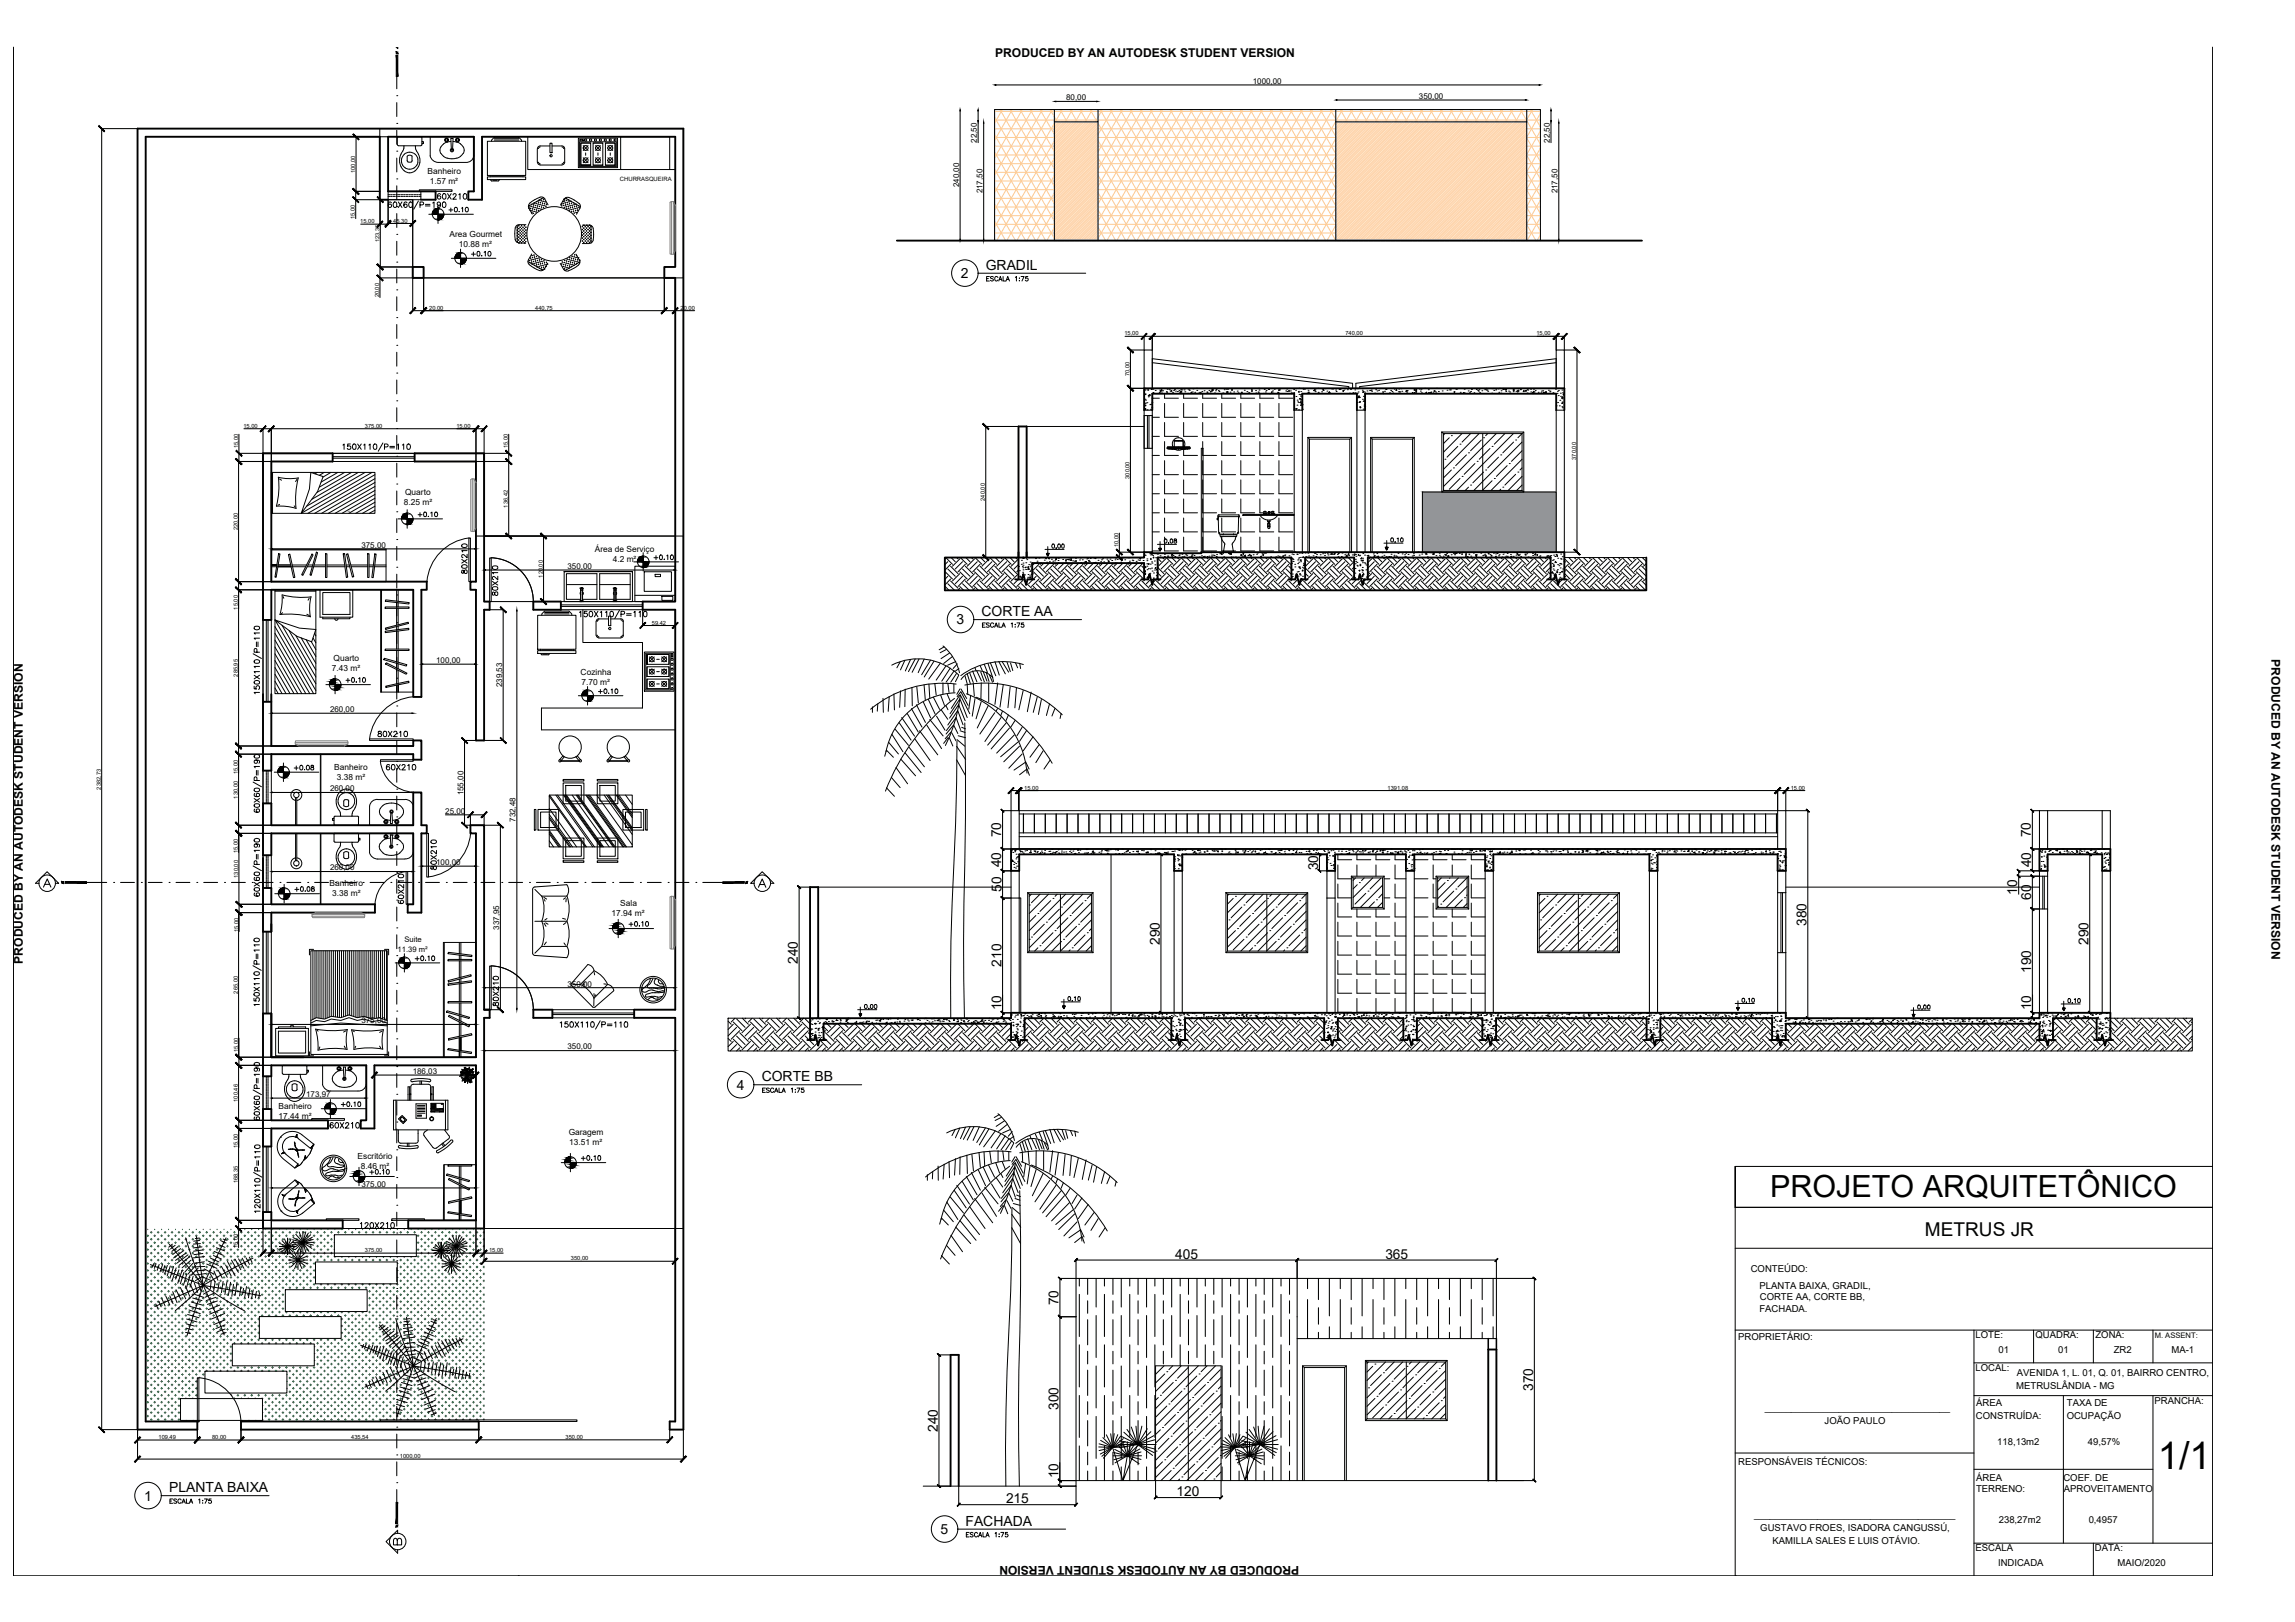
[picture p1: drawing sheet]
<svg xmlns="http://www.w3.org/2000/svg" width="841mm" height="594mm" viewBox="0 0 841 594" stroke-linecap="round" stroke-linejoin="round" font-family="sans-serif">
<defs><g id="words">
<text font-size="14" x="790.8" y="538">1/1</text>
<text font-size="11.2" x="648.7" y="438.5">PROJETO ARQUITETÔNICO</text>
<text font-size="7" x="705.4" y="452.6">METRUS JR</text>
<g font-size="5.3">
<text x="172.2" y="211.3" transform="rotate(-90 172.2 211.3)">80X210</text>
<text x="183.4" y="219.4" transform="rotate(-90 183.4 219.4)">80X210</text>
<text x="140.4" y="283.3">60X210</text>
<text x="160.9" y="319.6" transform="rotate(-90 160.9 319.6)">80X210</text>
<text x="148.9" y="332.3" transform="rotate(-90 148.9 332.3)">60X210</text>
<text x="119.6" y="414.5">60X210</text>
<text x="130.9" y="451.2">120X210</text>
<text x="142.9" y="566.9">B</text>
</g>
<g font-size="5.1">
<text x="352.1" y="101.9">2</text>
<text x="361.2" y="98.9">GRADIL</text>
<text x="359.7" y="225.7">CORTE AA</text>
<text x="350.6" y="228.7">3</text>
<text x="270" y="399.1">4</text>
<text x="279.1" y="396.1">CORTE BB</text>
<text x="52.8" y="549.6">1</text>
<text x="62" y="546.6">PLANTA BAIXA</text>
<text x="344.7" y="561.8">5</text>
<text x="353.8" y="558.9">FACHADA</text>
</g>
<g font-size="5">
<text x="366.9" y="306.7" transform="rotate(-90 366.9 306.7)">70</text>
<text x="744.3" y="306.7" transform="rotate(-90 744.3 306.7)">70</text>
<text x="366.9" y="317.6" transform="rotate(-90 366.9 317.6)">40</text>
<text x="744.3" y="317.6" transform="rotate(-90 744.3 317.6)">40</text>
<text x="483" y="318.7" transform="rotate(-90 483 318.7)">30</text>
<text x="367" y="326.7" transform="rotate(-90 367 326.7)">50</text>
<text x="739.3" y="327.7" transform="rotate(-90 739.3 327.7)">10</text>
<text x="744.3" y="329.7" transform="rotate(-90 744.3 329.7)">60</text>
<text x="662" y="339.1" transform="rotate(-90 662 339.1)">380</text>
<text x="425" y="346.1" transform="rotate(-90 425 346.1)">290</text>
<text x="765.4" y="346.1" transform="rotate(-90 765.4 346.1)">290</text>
<text x="292.4" y="353.1" transform="rotate(-90 292.4 353.1)">240</text>
<text x="367" y="354.1" transform="rotate(-90 367 354.1)">210</text>
<text x="744.3" y="356.3" transform="rotate(-90 744.3 356.3)">190</text>
<text x="367" y="370.1" transform="rotate(-90 367 370.1)">10</text>
<text x="744.3" y="370.1" transform="rotate(-90 744.3 370.1)">10</text>
<text x="430.7" y="461.1">405</text>
<text x="507.7" y="461.1">365</text>
<text x="387.9" y="478.1" transform="rotate(-90 387.9 478.1)">70</text>
<text x="561.8" y="509.5" transform="rotate(-90 561.8 509.5)">370</text>
<text x="387.9" y="516.4" transform="rotate(-90 387.9 516.4)">300</text>
<text x="343.6" y="524.4" transform="rotate(-90 343.6 524.4)">240</text>
<text x="387.9" y="541.5" transform="rotate(-90 387.9 541.5)">10</text>
<text x="368.7" y="550.7">215</text>
<text x="431.2" y="548">120</text>
</g>
<g font-size="4.9">
<text x="159.1" y="74.1">60X210</text>
<text x="171.4" y="94.9">+0.10</text>
<text x="152" y="190.5">+0.10</text>
<text x="238.5" y="206.4">+0.10</text>
<text x="125.6" y="251.2">+0.10</text>
<text x="137.2" y="270.9">80X210</text>
<text x="106.5" y="283.3">+0.08</text>
<text x="106.9" y="327.7">+0.08</text>
<text x="229.3" y="340.4">+0.10</text>
<text x="151" y="353.1">+0.10</text>
<text x="183.4" y="369.7" transform="rotate(-90 183.4 369.7)">80X210</text>
<text x="134.4" y="431.4">+0.10</text>
<text x="211.7" y="426.2">+0.10</text>
</g>
<g font-size="4.4">
<text x="364.7" y="20.7">PRODUCED BY AN AUTODESK STUDENT VERSION</text>
<text x="163.3" y="78.7">+0.10</text>
<text x="360.2" y="104.1">ESCALA 1:75</text>
<text x="832.4" y="241.5" transform="rotate(90 832.4 241.5)">PRODUCED BY AN AUTODESK STUDENT VERSION</text>
<text x="218" y="255.1">+0.10</text>
<text x="8.4" y="352.9" transform="rotate(-90 8.4 352.9)">PRODUCED BY AN AUTODESK STUDENT VERSION</text>
<text x="123.8" y="406.4">+0.10</text>
<text x="476.1" y="573.7" transform="rotate(-180 476.1 573.7)">PRODUCED BY AN AUTODESK STUDENT VERSION</text>
</g>
<g font-size="3.5">
<text x="641.6" y="465.9">CONTEÚDO:</text>
<text x="644.8" y="472">PLANTA BAIXA, GRADIL,</text>
<text x="644.9" y="476.2">CORTE AA, CORTE BB,</text>
<text x="644.8" y="480.4">FACHADA.</text>
<text x="637" y="490.8">PROPRIETÁRIO:</text>
<text x="723.9" y="490.2">LOTE:</text>
<text x="745.9" y="490.2">QUADRA:</text>
<text x="767.9" y="490.2">ZONA:</text>
<text x="732.4" y="495.5">01</text>
<text x="754.2" y="495.5">01</text>
<text x="774.6" y="495.5">ZR2</text>
<text x="795.8" y="495.5">MA-1</text>
<text x="723.9" y="502.2">LOCAL:</text>
<text x="739.1" y="504">AVENIDA 1, L. 01, Q. 01, BAIRRO CENTRO,</text>
<text x="738.9" y="508.8">METRUSLÂNDIA - MG</text>
<text x="724.2" y="514.8">ÁREA</text>
<text x="757.4" y="514.9">TAXA DE</text>
<text x="789.5" y="514.2">PRANCHA:</text>
<text x="646.7" y="516.7">___________________________________</text>
<text x="668.6" y="521.5">JOÃO PAULO</text>
<text x="724.1" y="519.6">CONSTRUÍDA:</text>
<text x="757.4" y="519.5">OCUPAÇÃO</text>
<text x="731.9" y="529.3">118,13m2</text>
<text x="765.2" y="529.4">49,57%</text>
<text x="637" y="536.7">RESPONSÁVEIS TÉCNICOS:</text>
<text x="724.2" y="542.4">ÁREA</text>
<text x="756.1" y="542.3">COEF. DE</text>
<text x="724.1" y="546.6">TERRENO:</text>
<text x="756.3" y="546.5">APROVEITAMENTO</text>
<text x="642.8" y="555.9">______________________________________</text>
<text x="732.5" y="558">238,27m2</text>
<text x="765.4" y="558">0,4957</text>
<text x="645.1" y="560.6">GUSTAVO FROES, ISADORA CANGUSSÚ,</text>
<text x="649.5" y="565.5">KAMILLA SALES E LUIS OTÁVIO.</text>
<text x="723.9" y="568.2">ESCALA</text>
<text x="767.7" y="568.2">DATA:</text>
<text x="732.2" y="573.6">INDICADA</text>
<text x="776" y="573.6">MAIO/2020</text>
</g>
<g font-size="3.1">
<text x="156.6" y="63.6">Banheiro</text>
<text x="157.5" y="67.2">1.57 m²</text>
<text x="164.7" y="86.7">Area Gourmet</text>
<text x="168.1" y="90.4">10.88 m²</text>
<text x="147.9" y="185">8.25 m²</text>
<text x="148.4" y="181.3">Quarto</text>
<text x="218" y="202.3">Área de Serviço</text>
<text x="224.5" y="206">4.2 m²</text>
<text x="121.7" y="245.7">7.43 m²</text>
<text x="122.2" y="242">Quarto</text>
<text x="212.8" y="247.4">Cozinha</text>
<text x="213.2" y="251.1">7.70 m²</text>
<text x="122.5" y="282.1">Banheiro</text>
<text x="123.5" y="285.8">3.38 m²</text>
<text x="120.8" y="324.7">Banheiro</text>
<text x="121.7" y="328.3">3.38 m²</text>
<text x="224.1" y="335.6">17.94 m²</text>
<text x="227.3" y="331.9">Sala</text>
<text x="102" y="406.3">Banheiro</text>
<text x="102" y="410">17.44 m²</text>
<text x="208.4" y="415.7">Garagem</text>
<text x="208.6" y="419.4">13.51 m²</text>
<text x="131" y="424.4">Escritório</text>
<text x="132.3" y="428.1">8.46 m²</text>
</g>
<g font-size="2.9">
<text x="459.1" y="30.7">1000,00</text>
<text x="390.7" y="36.8">80,00</text>
<text x="520" y="36.2">350,00</text>
<text x="358" y="52.3" transform="rotate(-90 358 52.3)">22,50</text>
<text x="567.9" y="52.3" transform="rotate(-90 567.9 52.3)">22,50</text>
<text x="351.5" y="68.6" transform="rotate(-90 351.5 68.6)">240,00</text>
<text x="360" y="70.9" transform="rotate(-90 360 70.9)">217,50</text>
<text x="570.8" y="70.9" transform="rotate(-90 570.8 70.9)">217,50</text>
<text x="132.4" y="200.6">375,00</text>
<text x="207.9" y="208.3">350,00</text>
<text x="159.8" y="242.8">100,00</text>
<text x="184" y="251.8" transform="rotate(-90 184 251.8)">239,53</text>
<text x="121" y="260.8">260,00</text>
<text x="121" y="289.8">260,00</text>
<text x="169.8" y="291.3" transform="rotate(-90 169.8 291.3)">155,00</text>
<text x="163.2" y="298">25,00</text>
<text x="189" y="301" transform="rotate(-90 189 301)">732,48</text>
<text x="159.8" y="316.8">100,00</text>
<text x="121" y="318.8">260,00</text>
<text x="182.9" y="340.5" transform="rotate(-90 182.9 340.5)">337,95</text>
<text x="207.9" y="361.4">350,00</text>
<text x="132.4" y="374.8">375,00</text>
<text x="207.9" y="384.4">350,00</text>
<text x="151.2" y="393.3">186,03</text>
<text x="112.2" y="401.8">173,97</text>
<text x="132.4" y="434.7">375,00</text>
</g>
<g font-size="2.8">
<text x="148.2" y="345.2">Suite</text>
<text x="145.7" y="348.5">11.39 m²</text>
<text x="789.6" y="490.2">M. ASSENT:</text>
</g>
<text font-size="2.2" x="227.2" y="66.3">CHURRASQUEIRA</text>
<g font-size="2.1">
<text x="130.2" y="63.4" transform="rotate(-90 130.2 63.4)">100,00</text>
<text x="130" y="80.3" transform="rotate(-90 130 80.3)">15,00</text>
<text x="132" y="81.8">15,00</text>
<text x="144.1" y="81.5">45,30</text>
<text x="139.1" y="88.7" transform="rotate(-90 139.1 88.7)">123,35</text>
<text x="138.9" y="109" transform="rotate(-90 138.9 109)">20,00</text>
<text x="157.3" y="113.5">20,00</text>
<text x="196.1" y="113.5">440,75</text>
<text x="249.4" y="113.5">20,00</text>
<text x="412" y="122.9">15,00</text>
<text x="493.1" y="122.9">740,00</text>
<text x="563" y="122.9">15,00</text>
<text x="413.9" y="137.9" transform="rotate(-90 413.9 137.9)">70,00</text>
<text x="89.2" y="156.7">15,00</text>
<text x="133.7" y="156.7">375,00</text>
<text x="167.2" y="156.7">15,00</text>
<text x="87.3" y="164.2" transform="rotate(-90 87.3 164.2)">15,00</text>
<text x="186.1" y="164.2" transform="rotate(-90 186.1 164.2)">15,00</text>
<text x="577.6" y="168.4" transform="rotate(-90 577.6 168.4)">370,00</text>
<text x="413.9" y="175.4" transform="rotate(-90 413.9 175.4)">300,00</text>
<text x="186.1" y="185.9" transform="rotate(-90 186.1 185.9)">136,42</text>
<text x="360.9" y="183.4" transform="rotate(-90 360.9 183.4)">240,00</text>
<text x="87.1" y="194.2" transform="rotate(-90 87.1 194.2)">220,00</text>
<text x="409.9" y="200.4" transform="rotate(-90 409.9 200.4)">10,00</text>
<text x="198.9" y="211.6" transform="rotate(-90 198.9 211.6)">120,00</text>
<text x="87.1" y="223.3" transform="rotate(-90 87.1 223.3)">15,00</text>
<text x="238.9" y="228.8">59,42</text>
<text x="87.1" y="247.8" transform="rotate(-90 87.1 247.8)">285,95</text>
<text x="87.1" y="283.5" transform="rotate(-90 87.1 283.5)">15,00</text>
<text x="36.9" y="289.2" transform="rotate(-90 36.9 289.2)">2382,73</text>
<text x="87.1" y="292.5" transform="rotate(-90 87.1 292.5)">130,00</text>
<text x="375.3" y="289.3">15,00</text>
<text x="508.5" y="289.3">1391,08</text>
<text x="656.3" y="289.2">15,00</text>
<text x="87.1" y="312.4" transform="rotate(-90 87.1 312.4)">15,00</text>
<text x="87.2" y="321.5" transform="rotate(-90 87.2 321.5)">130,00</text>
<text x="87.4" y="341.4" transform="rotate(-90 87.4 341.4)">15,00</text>
<text x="87.1" y="363.9" transform="rotate(-90 87.1 363.9)">265,00</text>
<text x="87.2" y="385.4" transform="rotate(-90 87.2 385.4)">15,00</text>
<text x="87.1" y="403.5" transform="rotate(-90 87.1 403.5)">100,46</text>
<text x="87.2" y="420.5" transform="rotate(-90 87.2 420.5)">15,00</text>
<text x="87.1" y="433.4" transform="rotate(-90 87.1 433.4)">168,35</text>
<text x="87.1" y="457.2" transform="rotate(-90 87.1 457.2)">15,00</text>
<text x="101.2" y="458.6">15,00</text>
<text x="133.7" y="458.7">375,00</text>
<text x="179.2" y="458.7">15,00</text>
<text x="209.2" y="461.6">350,00</text>
<text x="58.1" y="527.1">109,49</text>
<text x="77.7" y="527.1">80,00</text>
<text x="128.7" y="527.1">435,54</text>
<text x="207.2" y="527">350,00</text>
<text x="146.5" y="534.1">1000,00</text>
</g>
</g></defs>
<!-- layer: 06 -->
<g fill="none" stroke="#000" stroke-width=".7">
<path d="M142.2 73.1h-3v-23h-85.8v470.5h19.5M154.2 73.1h5.4M159.6 70.1h-17.4v-20h31.5v20h-2.1v3h5v-23h70.8v47.7h-4v4h4v118.5h-11.9v3h11.9v146.5h-15v3h15v147.8h-2v3h5v-476.5h-200v476.5h21.9v-3M151.2 97.8h4v4h-4zM328.7 88.1h273M419.3 150.2v-8h154v8M422.3 150.2v-6h52v6M477.3 150.2v-6h20v6M500.2 150.2v-6h70.1v6M96.4 166h25.5v3h-22.5v44h57v3h-2v39.3h-3v-39.3h-52v11.1h-3zM151.9 166h25.5v54.3h2v3h-2v47.9h-3v-55.2h-2v-3h2v-44h-22.5zM372 212.2h2.5l.5-2 1 4 .5-2h2.5"/>
<path d="M376.2 204.2h43.1v-2h3v.4h17.9v-.4h133.1v10M376.2 204.2h-29.9v12h257v-12M376.2 204.2v-48h-3v56M378.3 212.2v-6h41v6M418.3 212.2h2.4l.5-2 1.1 4 .4-2h2.5M424.2 212.2v-8h49.1v8M472.2 212.2h2.4l.6-2 1 4 .5-2h2.5M478.3 212.2v-8h17.9v8M495.3 212.2h2.6l.4-2 1 4 .6-2h2.4M501.3 212.2v-8h66.9v8M567 212.2h2.5l.5-2 1 4 .5-2h2.5M195.4 220.3h10.1v3h-10.1z"/>
<path d="M96.4 254.2v28.1h3v-6.1h52v2h3v-7h-3v2h-52v-19M96.4 257h3M96.4 294.3h3v8h52v-12h3v12h2v2.9h-2v29.1h-5v-3.1h2v-26h-52v8h-3zM96.4 314.3v26.9h3v-6.9h38v-3.1h-38v-6h-3M370.5 311h283.9v8h-3v-6.1h-44v6.1h-3v-6.1h-57.2v6.1h-3v-6.1h-25.9v6.1h-3.1v-6.1h-25.9v6.1h-3v-6.1h-53.1v6.1h-2.9v-6.1h-56.8v6.1h-3zM747.4 311h26v8h-3v-6.1h-20v6.1h-3zM177.4 369.8h2M179.4 369.8h-2v-67.5h-5v2.9h2v82h-75v-16h-3v23h3v-4h34.8v20M179.4 369.8v3h-2v77.2h-27.8v-3h24.8v-56.8h-37.2v23.1h-5M195.4 369.8h7v3h-7zM296.8 372.9h73.7v-1.9h283.9v1.9h93v-1.9h26v9.9M299.8 372.9v-48h-3v56"/>
<path d="M295.8 380.9h2.5l.5-1.9 1 4 .5-2.1h2.5M301.8 380.9v-5.9h68.7v5.9M369.5 380.9h2.5l.5-1.9 1 4 .5-2.1h2.5M375.5 380.9v-8h53.7v8M428.2 380.9h2.6l.5-1.9 .9 4 .5-2.1h2.5M434.3 380.9v-8h51v8M484.2 380.9h2.5l.5-1.9 1 4 .5-2.1h2.5M490.3 380.9v-8h24v8M513.3 380.9h2.4l.5-1.9 1.1 4 .5-2.1h2.4M519.2 380.9v-8h24v8M542.2 380.9h2.6l.5-1.9 .9 4 .5-2.1h2.6M548.2 380.9v-8h55.2v8"/>
<path d="M602.4 380.9h2.6l.5-1.9 .9 4 .5-2.1h2.6M608.4 380.9v-8h41v8h5v-5.9h93v5.9M648.4 380.9h2.5l.5-1.9 1 4 .6-2.1h2.4M746.4 380.9h2.4l.5-1.9 1.1 4 .5-2.1h2.4M752.3 380.9v-8h16v8M767.4 380.9h2.5l.5-1.9 1 4 .5-2.1h2.5M96.4 406.2h3v4.1h20.8v3h-20.8v6.6h-3zM96.4 443.9h3v3.1h26.2v3h-29.2zM88.3 520.6h87.1v3h-87.1zM348.3 544.3v-48.1h3v48.1M545.4 542.3v-48h3v48"/>
</g>
<!-- layer: 01 -->
<g fill="none" stroke="#000" stroke-width=".37">
<path d="M4.9 17.3v559.8h805.9v-559.8M139.2 47.1h111.2v54.7h-99.2v-28.7h-12zM145.6 50.5v2.5M145.7 53l.3 .3M146 53.4h2.1l-.1 .9M146 50.1h8.2M146 50.1l-.3 .3M147.9 54.7a5.9 5.9 0 0 0 0 7.6 3.3 3.3 0 0 0 5.4-1.2M148 54.2l-.1 .4M148.1 53.4h4.1M151.1 58.8a1.02 1.02 0 0 1-1 .6 1.02 1.02 0 0 1-.9-.5v-1.7l1.1-.4 .7 .4v1.7M152.3 54.2v.4"/>
<path d="M152.4 54.7l.3 .6M152.7 55.3l1.1 2.5M153.1 58.2v1.2M153.2 58.2a3.1 3.1 0 0 0-4.2-2.2 3.1 3.1 0 0 0-1.4 4.5M153.2 59.5l-.4 1M153.8 57.8l.1 1.6-.5 1.7M154.2 53.4h-2l.1 .9M154.3 50.1l.3 .3v1.5h.6v.7l-.6-.1v.5M154.6 53l-.3 .3M154.6 51.9v.6M157.6 57.1l.9 1.5 1.5 .8 10.6 .1M157.7 57.1v-7h16v7"/>
<path d="M173.6 57.1l-.8 1.6-1 .6-1.2 .2M178.6 51.7h14v12.6h-14zM180.1 51.7v-.4l1.1-1h8.9l1 1v.4M181.2 51.3h8.9M181.2 50.8h8.9M193.4 50.1v12h34M196.9 54.5v4.9M197 59.4a.98 .98 0 0 0 .9 1M197.3 59.4l.6 .6M197.9 53.5h3.6M197.9 53.8l-.6 .6M197.9 53.5a.98 .98 0 0 0-.9 .9"/>
<path d="M201.5 52.4h.8v3.5h-.8zM202.3 53.5h3.6a.98 .98 0 0 1 1 .9M205.9 53.8l.7 .6M206.6 59.4l-.7 .6M206.9 54.5v4.9M206.9 59.4a.98 .98 0 0 1-1 1M211.9 50.6h14.4v10.8h-14.4zM212.4 51.9h13.5v9.1h-13.5zM212.5 51h1.2v.6h-1.2zM212.8 52.4h3.7v8.1h-3.7zM213.7 53.3l1.8 1.8M213.7 57.8l1.8 1.8"/>
<path d="M214.6 56v.9M215.5 53.3l-1.8 1.8M215.5 57.8l-1.8 1.8M216.5 52.4h-3.7v8.1h3.7M217.3 52.4h3.6v8.1h-3.6zM217.3 52.4h3.6M218.2 53.3l1.8 1.8M218.2 57.8l1.8 1.8M219.1 56v.9M220 53.3l-1.8 1.8M220 57.8l-1.8 1.8M221.9 52.4h3.5v8.1"/>
<path d="M221.9 52.4h3.5v8.1h-3.5zM222.7 53.3l1.8 1.8M222.7 57.8l1.8 1.8M223.6 56v.9M224.5 53.3l-1.8 1.8M224.5 57.8l-1.8 1.8M227.4 50.1h18v12h-18zM142.2 70.1h12v3h-12zM142.2 71.9h.6M142.2 71.3h.6M143.1 71.9h.6M143.1 71.3h.6"/>
<path d="M144.1 71.9h.6M144.1 71.3h.6M145 71.9h.7M145 71.3h.7M146 71.9h.6M146 71.3h.6M146.9 71.9h.7M146.9 71.3h.7M147.5 60.5a3 3 0 0 0 4.3 1M147.9 71.9h.6M147.9 71.3h.6M148.8 71.9h.7"/>
<path d="M148.8 71.3h.7M149.8 71.9h.6M149.8 71.3h.6M150.7 71.9h.7M150.7 71.3h.7M151.7 71.9h.6M151.7 71.3h.6M152.6 71.9h.7M152.6 71.3h.7M152.7 60.5l-.9 1M153.6 71.9h.6M153.6 71.3h.6"/>
<path d="M178.6 64.8h14v1h-14zM179.6 65.8l.5 .5h2.5l.5-.5M179.6 64.3v.5M180.1 64.5h11M180.6 66h1.5M191.6 64.3v.5M197.9 60.4h8M212.8 60.5h3.7h-3.7M217.3 60.5h3.6M221.9 60.5h3.5M245.4 62.1h2M376.2 156.2h43.1"/>
<path d="M419.3 142.9h.1M419.3 150.1h.1M419.5 147.9h.1M419.5 149.6h.1M419.5 146.2h.1M419.6 148.5l.3-.1-.1 .3zM419.6 144.5h.1M419.6 142.2h.1M419.6 144.3h.1M419.7 142.8h.1M419.8 146.6h.1M419.8 147.6h.1"/>
<path d="M419.8 149.7l.1 .3h-.3zM420.3 147.5h.1M420.4 150.1h.1M420.5 142.7h.1M420.6 142.9h.1M420.8 145.3h.1M420.8 144.8l.4-.1-.1 .3zM421.2 144.5h.1M421.2 144.9h.1M421.4 148.2h.1M421.6 149.9h.1M421.7 148.1h.1"/>
<path d="M422.1 149.2h.1M422.1 142.4v.3l-.2-.1 .2-.2M422.1 147.5h.1M422.2 145.9h.1M422.3 144.1h.1M422.3 142.4h.1M422.5 142.5h.1M422.5 143.8h.1M423.3 143h.1M424.4 144.1h.1M424.9 143.8h.1M425 142.4h.1"/>
<path d="M425.1 143.2l.3-.1-.1 .3zM425.5 143.2h.1M425.5 142.9l.3-.2v.3zM425.6 143.9h.1M426.1 143.1h.1M427.4 143.4h.1M427.5 143.7h.1M427.7 142.6h.1M428.5 142.7h.1M428.8 143.2h.1M429.1 143.2l.3-.2v.3zM429.7 143.8h.1"/>
<path d="M430.1 143.1h.1M430.4 142.7h.1M430.8 143.2h.1M431.4 142.2h.1M431.5 143.4h.1M432 143.1h.1M432.4 143.6l.3-.1-.1 .3zM432.6 143.3h.1M432.7 142.7h.1M433 143.3l.1 .3M433.1 143.3l-.3 .3h.3M433.1 142.8h.1"/>
<path d="M433.9 142.8h.1M434.2 143.5h.1M435.2 144.1h.1M435.3 142.4h.1M435.6 142.8h.1M435.8 142.9h.1M436.4 143.9l.3-.3v.3zM436.9 143.6h.1M437.2 142.4h.1M437.8 143.7h.1M438.5 142.2h.1M438.6 143h.1"/>
<path d="M438.6 142.3h.1M439 144h.1M439.6 143.7h.1M439.7 144l.3-.1-.1 .3zM440.1 144.2l.2-.3 .1 .3M440.4 143.4h.1M440.5 144.1h.1M441.2 143.1h.1M442.3 143.6h.1M442.3 143.8h.1M443 143h.1M443.5 143.6h.1"/>
<path d="M443.5 143.4h.1M444 143.2h.1M444 142.4l.3-.2-.1 .4-.2-.2M444.1 143l.4-.4v.5zM445.1 143.9h.1M445.4 143.1h.1M445.6 142.6h.1M446.5 143.1h.1M446.7 143.4h.1M447.8 144.1h.1M448.2 143.9h.1M448.2 142.3h.1"/>
<path d="M448.6 142.7h.1M449.4 143.5h.1M449.4 142.6h.1M449.9 142.6h.1M449.9 143.4l.1 .5-.4-.1zM450.5 144.1h.1M450.8 143.6h.1M451.3 142.8l.3-.1-.1 .3zM451.9 142.3h.1M452.1 143.6h.1M453.4 143.2h.1M453.7 143.9h.1"/>
<path d="M454.8 143.7h.1M455 143.7h.1M456 142.9h.1M456.9 143.4h.1M457.6 143.8h.1M458.1 144.1h.1M458.6 142.6h.1M458.6 143.2l.3-.1-.1 .3zM460.1 143.1h.1M460.2 143.9h.1M461.1 143.6h.1M461.1 143.9h.1"/>
<path d="M461.2 142.2h.1M461.2 142.3l.4 .1M461.3 142.2l-.1 .1M461.4 142.9h.1M461.5 142.2v.2M463 144.1h.1M463.3 142.6h.1M463.7 143.6h.1M464 143.1h.1M464.9 142.6l.2-.2 .1 .3zM465.3 144.2h.1M465.7 144.1h.1"/>
<path d="M465.9 143.6l.3-.1-.1 .3zM466.3 143.2h.1M466.5 144h.1M467 142.6h.1M468.2 143.7h.1M468.4 143.8h.1M468.7 142.7l.1 .3-.2-.1zM468.9 142.8h.1M471.2 143.2h.1M471.5 144.1h.1M471.5 142.5h.1M471.6 143.4h.1"/>
<path d="M472.2 143.2l.2-.2 .1 .3zM472.9 143.2h.1M473.1 144l.3 .2 .1-.3-.3 .1M474.1 143.8h.1M474.1 142.7h.1M474.5 149.8h.1M474.8 142.9h.1M474.9 145.2h.1M475 149.7l.3-.1-.1 .3zM475.3 148.4h.1M475.3 146.6h.1M475.5 147.2h.1"/>
<path d="M475.8 143.6l.2-.3 .1 .3zM475.9 150.1h.1M475.9 147.4h.1M476 142.2h.1M476 142.2l.4 .1M476 144.5h.1M476.2 146l.4-.1-.2 .3zM476.4 142.2v.1M476.5 144.6h.1M476.6 146.9h.1M476.6 148.5h.1M476.6 145.2h.1"/>
<path d="M476.6 146.4h.1M476.7 143.4h.1M476.7 144.5h.1M476.7 148l.4-.4v.5zM476.7 147.1l.1 .3h-.3zM477.1 148.6h.1M477.2 148.1h.1M477.3 149.9h.1M477.4 142.4l.4-.2-.1 .4zM478 142.6h.1M479 143.9h.1M479.3 142.4h.1"/>
<path d="M479.3 143.1h.1M479.5 143.9l.2-.3v.3zM479.9 144.1h.1M481.4 143.1l.4-.4 .1 .4zM481.9 142.8h.1M482 143.4h.1M482.9 142.2h.1M483 143.7h.1M483.1 144.2l.2-.3 .1 .3M484.3 143.5h.1M484.4 144.1h.1M484.5 142.4h.1"/>
<path d="M484.7 142.8l.4-.1-.1 .2zM484.9 142.9h.1M485.6 142.4h.1M486.3 143.2h.1M487.1 143.8h.1M487.3 143.9h-.5l.4-.4 .1 .5M487.9 142.4h.1M488.4 142.5h.1M489.4 142.9h.1M489.6 143.4h.1M490.7 142.7h.1M491.1 142.6h.1"/>
<path d="M492 143.2l.4-.1-.1 .3zM492.3 143h.1M492.7 142.4h.1M493.8 142.7h.1M494.5 144h.1M494.9 142.7h.1M495.8 143.8h.1M496.5 142.8h.1M496.6 143.9h.1M497.3 147.4h.1M497.3 145.7h.1M497.4 144h.1"/>
<path d="M497.4 142.4h.1M497.7 143.6h.1M497.8 145h.1M498 145.2v.3h-.3zM498.1 145.2v.5l-.4-.1zM498.1 147.3l.4-.2-.2 .3zM498.2 149h.1M498.2 145.5h.1M498.3 147.2h.1M498.6 149l.1 .3M498.7 149l-.3 .3h.3M499.2 142.9h.1"/>
<path d="M499.3 146.2h.1M499.3 143.6l.4-.2-.1 .4zM499.5 147h.1M499.5 143.4h.1M499.5 149.9h.1M499.6 145.2h.1M499.7 146.8h.1M499.9 148.7h.1M499.9 147.1h.1M499.9 148.3h.1M500 145.3h.1M500 143.6h.1"/>
<path d="M500.1 148.8h.1M500.9 143.2h.1M501.9 143.1h.1M502.2 143h.1M502.5 142.9h.1M502.7 143.3h.1M503.7 144h.1M504.1 142.7h.1M504.4 142.2h.1M504.6 143.2h.1M505.2 143h.1M505.4 142.4h.1"/>
<path d="M506.7 143.5h.1M506.7 144l.3-.1-.1 .3zM507.3 144.1h.1M507.4 142.3h.1M507.4 143.3h.1M507.9 142.6h.1M508.1 142.4l.1 .3-.3-.1 .3-.2M509.2 143.9h.1M509.6 143h.1M510.1 143.4h.1M510.4 143.9h.1M510.5 142.2h.1"/>
<path d="M510.9 142.4l.3-.2v.4zM511.5 142.9l.3-.2 .1 .3h-.4M512.4 143.5h.1M512.6 142.5h.1M512.7 143.5h.1M512.9 143.6h.1M513.4 142.2l.3 .2M513.7 143.3h.1M513.7 142.2v.2M515.4 143l.1 .3h-.3zM515.5 143.6h.1M515.6 143.2h.1"/>
<path d="M515.6 143.1h.1M517.5 143.8h.1M518.2 142.9h.1M518.2 143.8h.1M518.2 142.8l.3-.2v.3zM518.8 142.6h.1M519.1 143.6v-.3l-.3 .3h.4M519.1 142.7l.1 .5h-.5zM520.1 142.5h.1M520.5 143.2h.1M520.7 142.6h.1M520.9 143.9h.1"/>
<path d="M522 142.2h.1M522.7 143.6l.1 .3h-.3zM523.4 143.8h.1M523.4 142.7h.1M523.6 143.9h.1M523.9 143.8h.1M524.5 143.6l.1 .5-.5-.1zM525.1 143.6h.1M525.5 143.2l.3-.1v.3zM526 143.5h.1M526.1 144.2l.2-.3 .1 .3M526.3 144.1h.1"/>
<path d="M526.4 142.2h.1M527.1 143.4h.1M528.5 143.2h.1M529.4 158.8l-.4 .5M530.3 142.9h.1M531.1 142.3h.1M531.2 142.8h.1M531.5 142.8h.1M531.9 159.6h.1M532.8 143.6l.3-.2v.4zM533.5 142.6h.1M533.7 144.1h.1"/>
<path d="M533.8 142.4h.1M535.1 143.7h.1M535.4 144.1h.1M535.7 158.8l-6.7 6.8M536.2 143.8h.1M536.6 142.6h.1M536.6 143.9h.1M538 143.2h.1M538.5 143.7h.1M538.9 143.4h.1M538.9 158.8l-3.1 3.1M539.2 142.7h.1"/>
<path d="M540.1 144l.3-.1v.2zM541 142.7h.1M541.5 143.1h.1M541.8 143.2h.1M542 142.7h.1M542 158.8l-13 13.1M542.2 143.8h.1M543 143.1h.1M544.1 142.7h.1M544.4 142.4l.4-.2-.2 .4zM544.7 142.9h.1M544.9 142.9h.1"/>
<path d="M545.2 143.3h.1M545.2 158.8l-.8 .8M546.3 142.3h.1M546.7 144h.1M546.7 142.4h.1M547.4 143h.1M547.4 142.2h.1M548.1 142.8h.1M548.2 142.4h.1M548.3 158.8l-19.3 19.4M549 142.4h.1M549.3 143.7h.1"/>
<path d="M549.5 142.2h.1M550 144h.1M550.1 143.1h.1M550.8 142.2l-.3 .2 .5 .1v-.3M551.1 142.3h.1M551.2 142.4v.3h-.3zM551.5 158.8l-3.9 3.9M551.7 142.7l.4-.1-.2 .3zM551.7 142.6h.1M551.8 143.4h.1M552.8 143.2h.1M553.1 144.1h.1"/>
<path d="M553.3 143.6h.1M554.5 143h.1M554.5 142.7h.1M554.5 143.4h.1M554.6 158.8l-20.8 20.8M554.8 142.7v.3h-.2zM555.5 143.3h.1M556 143.6h.1M556 143.2l.4-.3v.4zM556.4 143.2h.1M557.1 142.6h.1M557.2 142.7h.1"/>
<path d="M557.8 158.8l-1.6 1.5M558.2 143.4h.1M558.5 143v.3h-.3zM559 143.1h.1M559 143.2l.4-.1-.2 .2zM559.6 143.9h.1M559.6 142.7h.1M559.7 142.3h.1M559.9 142.9h.1M560.9 142.6h.1M560.9 143.6h.1M561.4 144.1l.4-.4v.5z"/>
<path d="M562 142.6h.1M562.1 143.3l.1 .3h-.4zM562.2 143.6h.1M562.6 143h.1M562.8 142.3h.1M563.7 143.7h.1M564.7 143.9h.1M564.8 143.2h.1M565.3 143.1h.1M565.7 143.6l.1 .3h-.3l.3-.3M566 143.8h.1M566.3 143.6l.4-.2-.2 .4z"/>
<path d="M566.4 143.8h.1M567.4 142.9h.1M567.9 143.5h.1M568 143.2h.1M569.1 143.9h.1M569.2 144.2l.2-.3 .1 .3M570 142.6h.1M570.3 148.6h.1M570.6 144.1h.1M570.7 143.3h.1M570.8 147.4h.1M571 144.9h.1"/>
<path d="M571.1 143.1h.1M571.4 148.6h.1M571.6 146.6h.1M571.8 144h.1M571.9 145.2h.1M572.3 147.7l.4-.2-.1 .3zM572.4 149h.1M572.4 142.9h.1M572.4 147.2h.1M572.4 146h.1M572.5 145.5h.1M572.5 149.3h.1"/>
<path d="M572.6 143.9h.1M572.6 145.3l.1 .6-.5-.1zM572.9 144.6h.1M573 144.3l.1 .3h-.3zM96.4 166h81v30.3h73v253.7h-154zM99.4 173h38v15h-38zM99.9 173v15M102.4 175.4l.8 .5M108.9 175.4l-.6 1M113.9 173l4.5 1.6-2 5.4-6 8 3-8.9zM116.3 173l-.9 .5M118.8 173l-1.8 1.1"/>
<path d="M121.3 173l-3 1.7M123.8 173l-6.1 3.6M126.3 173l-9.3 5.4M128.8 173l-12.6 7.3M131.3 173l-17 9.9M133.8 173l-21.4 12.4M136.3 173l-25.8 15M137.4 173.9l-24.6 14.1M137.4 175.3l-22.1 12.7M137.4 176.7l-19.6 11.3M137.4 178.2l-17.1 9.8M137.4 179.6l-14.6 8.4"/>
<path d="M529.5 168.2h.1M531.1 160.3l-2.1 2.1M531.9 172.1l-2.9 2.9M532.6 171.4h.1M534.2 163.5l-3.9 3.9M535 162.7h.1M535 175.3l-3.9 3.9M535.8 174.5h.1M537.4 166.6l-4 4M538.1 165.9h.1M538.1 178.4l-1.2 1.2M538.9 177.7h.1"/>
<path d="M540.5 169.8l-3.9 3.9M541.3 169h.1M542.8 161.2l-3.9 3.9M543.7 160.3h.1M543.7 172.9l-4 3.9M544.4 172.1h.1M546 164.3l-3.9 3.9M546.8 163.5h.1M546.8 176.1l-3.6 3.5M547.6 175.3h.1M549.1 167.4l-3.9 4M550 166.6h.1"/>
<path d="M550 179.2l-.5 .4M550.7 178.4h.1M552.3 170.6l-3.9 3.9M553.1 169.8h.1M554.7 161.9l-4 4M555.4 161.2h.1M555.4 173.7l-3.9 4M556.2 172.9h.1M557.8 161.9l-17.7 17.7M557.8 168.2l-11.4 11.4M557.8 174.5l-5.1 5.1M557.8 165.1l-3.9 3.9"/>
<path d="M557.8 171.4l-.8 .7M557.8 177.7l-2 1.9M101.3 185.4a27.6 27.6 0 0 0 .7-10.6 17.6 17.6 0 0 0 7.3 .2l-.9 6.1 .1 5.1M101.3 185.4h3.2l4 .8M102.5 184.8l-.7 .2M107.8 185.3l.4 .4M137.4 181.1l-12.1 6.9M137.4 182.5l-9.6 5.5M137.4 184l-7 4M137.4 185.4l-4.6 2.6M137.4 186.9l-2.1 1.1M171.8 197a17.6 17.6 0 0 0-15.3 16"/>
<path d="M99.4 206.9h2.1h-2.1M99.4 201.2h42.1v11.8h-42.1zM99.4 201.4h42.1M99.4 207.6h1.9M100.8 216h14.9v38.1h-14.9zM100.8 216.5h14.9M101.8 207.6h4.9h-4.9M102 206.9h4.5M102.1 202.8l.5 .1-1.4 8.5h-.4zM103.4 217.9l-.1 3.2-.7 4 6.2-.1 5 .9M103.4 217.9a27.8 27.8 0 0 0 10.6 .7M103.7 218.5l.3 .6"/>
<path d="M105.7 203.1l.5-.2 1.9 8.5-.5 .2zM107 206.9h5.3M107.2 207.6h4.8M112.6 207.6h1.8M112.9 206.9h1.7M113.3 219.1l-.4 .7M114 218.6a17.6 17.6 0 0 0-.3 7.3M114.3 202.9l.4 .4-3.7 7.4-.5-.2zM114.9 207.6h4.4M115.1 206.9h4.2M115.9 202.2l.5 .2-2.4 8.3-.4-.1zM117.3 216h12v10.1h-12z"/>
<path d="M118.3 217h10v8h-10zM119.3 202.8h.5v8.7h-.5zM119.8 206.9h6.5M119.8 207.6h6.6M125.8 202.9l.5-.2 1.1 8.7-.5 .1zM126.9 206.9h1.1M126.9 207.6h1.3M127 203l.5-.2 2.2 8.4-.6 .2zM128.6 206.9h6.1M128.7 207.6h6M134.7 202.8h.5v8.7h-.5zM135.2 206.9h1.6"/>
<path d="M135.2 207.6h1.6M137.3 207.6h4.2M137.3 202.9h.5l-1 8.7-.5-.1zM137.3 206.9h4.2M180 204.3a16 16 0 0 1 15.4 16M206.7 209.4v10.9h25.1v-10.9h-25.1h25.1M207.6 214.1h11.1M212.8 219.5h-5.2v-9.4h11.1v9.4h-5.2M212.8 215.6h.1M212.8 215.5h.7M212.8 216.8l-.2 .5 .2 .5M212.9 215.5l.1-.2h-.5l.3 .3"/>
<path d="M212.9 216.1h.1M212.9 216.1h.5M213 215.3h.1M213.1 215.2h-.1M213.1 215.3h.1M213.2 215.2h.1M213.3 215.3h.1M213.3 215.3l.1 .2M213.4 216.1h.1M213.5 216.1v3.9h-.7v-4.4v4.5M213.5 215.6h.1M213.5 215.6v4.5"/>
<path d="M213.5 216.8l.3 .5-.3 .5M219.8 214.1h11.1M225 215.6h.1M225 219.5h-5.2v-9.4h11.1v9.4h-5.2M225 215.6v4.5M225 216.8l-.2 .5 .2 .5M225.1 216.1h.1M225.1 216.1h.5M225.2 215.3h-.5l.3 .3M225.2 215.3h.1M225.2 215.3l-.1 .2M225.3 215.3h.1"/>
<path d="M225.3 215.2h.2M225.5 215.3h.1M225.5 215.3l.2 .2h-.7M225.6 216.1h.1M225.7 215.6h.1M225.7 215.6v4.4h-.7v-3.9M225.7 216.8l.3 .5-.3 .5M225.7 215.6v4.5M232.6 207.4h14.8v12.9h-14.8zM232.6 218.1h14.8M236.1 209.4h9.9v7.2h-9.9zM240.1 210.4h1.9v.8h-1.9z"/>
<path d="M242.6 218.4h4v1.5h-4zM521.3 202.2v-22h49v22M573.3 204.2h30M100.8 227.1l8.9 3 6 .5-1.5 4.5-5.4-2.1zM100.8 229.5l14.1 24.6M100.8 232l12.7 22.1M100.8 234.4l11.3 19.7M100.8 237l9.8 17.1M100.8 239.5l8.3 14.6M100.8 227.1l14.9 25.8M103.4 229l12.3 21.4M103.6 224.4l-.6 .4"/>
<path d="M105.9 230.9l9.8 17.1M108.4 232.8l7.3 12.6M110.3 233.6l5.4 9.3M112.2 234.3l3.5 6.2M112.4 225l1 .5M114 234.9l1.7 3M114.7 233.7l1 1.8M115.2 232.1l.5 .8M118.3 226.1v.5h10v-.5M122.7 226.6a.6 .6 0 0 0 .6 .6 .6 .6 0 0 0 .6-.6M197 225.4h14.1v12.4h-14.1zM197 238.3h14.1v1h-14.1z"/>
<path d="M198 239.3l.6 .5h2.4l.5-.5M198 237.8v.5M198.6 225.4v-.6l1-1h8.9l1 1v.6M198.6 238.1h10.9M199.1 239.6h1.4M199.6 224.8h8.9M199.6 224.3h8.9M210 237.8v.5M212.4 220.2l1.5 .1zM212.9 220l-.5 .2M213.5 220l.4 .2M213.6 223.3v12h21.8v24h-37v8h49"/>
<path d="M218.4 227.6v5.1M218.5 232.6a.98 .98 0 0 0 1 1M218.9 232.6l.6 .6M219.4 226.7h3.6M219.4 233.7h8M219.5 227l-.6 .6M219.5 226.6a.98 .98 0 0 0-1 1M223 225.7h.8v3.5h-.8zM223.8 226.7l3.7-.1a.98 .98 0 0 1 1 1M224.6 220.2l1.5 .1zM225.1 220l-.5 .2M225.7 220l.4 .2"/>
<path d="M227.5 227l.6 .6M228.1 232.6l-.6 .6M228.4 227.6v5.1M228.5 232.6a.98 .98 0 0 1-1 1M236.1 238.8h10.9v14.4h-10.9zM236.7 239.3h8.9v13.4h-8.9zM237.1 239.7h8.1v3.6h-8.1zM237.1 239.7v3.6v-3.6M246 239.3h.5v1.3h-.5zM100.8 241.9l6.9 12.2M100.8 244.5l5.5 9.6M100.8 246.9l4 7.2"/>
<path d="M100.8 249.5l2.6 4.6M100.8 252l1.2 2.1M151.4 255.2a17.6 17.6 0 0 0-16 15.4M237.1 243.3v-3.6h8.1v3.6M237.1 244.2h8.1v3.6h-8.1zM237.1 248.7h8.1v3.6h-8.1zM237.1 244.2v3.6M237.1 248.7v3.6M238 240.6l1.8 1.8M238 245.1l1.8 1.8M238 249.6l1.8 1.8M239.8 245.1l-1.8 1.8"/>
<path d="M239.8 240.6l-1.8 1.8M239.8 249.6l-1.8 1.8M240.7 241.5h.9M240.7 250.5h.9M240.7 246h.9M242.5 240.6l1.8 1.8M242.5 245.1l1.8 1.8M242.5 249.6l1.8 1.8M244.3 240.6l-1.8 1.8M244.3 245.1l-1.8 1.8M244.3 249.6l-1.8 1.8M245.2 248.7v3.6h-8.1"/>
<path d="M245.2 244.2v3.6M117.4 276.2v26.1M117.6 276.2v26.1M139.4 278.8a12.8 12.8 0 0 0 12 11.4M4.9 290.2h.1M96.4 282.3v12M97.6 282.3v.1M97.6 282.6v.3M97.6 283.1v.3M97.6 283.5v.3M97.6 284v.3M97.6 284.5v.3"/>
<path d="M97.6 285v.3M97.6 285.4v.3M97.6 285.9v.4M97.6 286.4v.3M97.6 286.9v.3M97.6 287.3v.3M97.6 287.8v.4M97.6 288.3v.3M97.6 288.8v.3M97.6 289.2v.4M97.6 289.7v.4M97.6 290.2v.3"/>
<path d="M97.6 290.7v.3M97.6 291.1v.4M97.6 291.6v.4M97.6 292.1v.3M97.6 292.6v.3M97.6 293v.4M97.6 293.6v.3M97.6 294v.3M98.2 282.3v.1M98.2 282.6v.3M98.2 283.1v.3M98.2 283.5v.3"/>
<path d="M98.2 284v.3M98.2 284.5v.3M98.2 285v.3M98.2 285.4v.3M98.2 285.9v.4M98.2 286.4v.3M98.2 286.9v.3M98.2 287.3v.3M98.2 287.8v.4M98.2 288.3v.3M98.2 288.8v.3M98.2 289.2v.4"/>
<path d="M98.2 289.7v.4M98.2 290.2v.3M98.2 290.7v.3M98.2 291.1v.4M98.2 291.6v.4M98.2 292.1v.3M98.2 292.6v.3M98.2 293v.4M98.2 293.6v.3M98.2 294v.3M99.4 282.3v12M108.3 292.2v10.1"/>
<path d="M108.4 293.2a2 2 0 0 1-1.5-3.1 2 2 0 0 1 3.4 0 2 2 0 0 1-1.4 3.1M108.8 292.2v10.1M122.4 299.8v.6M123.7 291.2a5.7 5.7 0 0 0 .9 6.2l.2 1.6h-2.2l-.2 .8h-.6v.7l.6-.1v1.6l.4 .2M123.9 292.9a3 3 0 0 0 1 2.8M124.8 299h4.2M124.9 289.7l-1.2 1.5M124.9 295.8l.8 .5 1.2 .2M125.3 290.8l-.8 .7-.6 1.3M126 293.5v1.6M126 295.1l1.1 .3 .7-.3M126.3 293l-.3 .4"/>
<path d="M126.3 293l.9-.1 .6 .5M126.9 289l1.3 .3 .7 .4M126.9 290.3a3 3 0 0 1 3 2.5M126.9 290.3l-1.6 .5M126.9 289l-1.2 .3-.7 .4M127.7 293.5v1.6M128.9 295.8l-.7 .5-1.3 .2M128.9 289.7a5.6 5.6 0 0 1 .2 7.9M129 298.1v.9h2M129.2 297.7l-.1 .4M129.9 292.9a3 3 0 0 1-1 2.8M131.1 299l.3 .3"/>
<path d="M131.4 299.3v2.6M138.4 292.9h10M138.4 292.8l-1.2 .2-1 .6-.7 1.6M148.4 292.8l1.7 .5 1.2 1.3 .1 7.7h-16v-7.1M373.5 296.9h277.9M373.5 298.1h277.9M750.4 296.9h20M96.4 313.2v12M97.6 313.2v.2M97.6 313.6v.3M97.6 314.1v.3M97.6 314.6v.3"/>
<path d="M97.6 315v.3M97.6 315.5v.3M97.6 316v.3M97.6 316.5v.3M97.6 316.9v.3M97.6 317.4v.3M97.6 317.9v.3M97.6 318.4v.3M97.6 318.8v.3M97.6 319.3v.4M97.6 319.8v.3M98.2 313.2v.2"/>
<path d="M98.2 313.6v.3M98.2 314.1v.3M98.2 314.6v.3M98.2 315v.3M98.2 315.5v.3M98.2 316v.3M98.2 316.5v.3M98.2 316.9v.3M98.2 317.4v.3M98.2 317.9v.3M98.2 318.4v.3M98.2 318.8v.3"/>
<path d="M98.2 319.3v.4M98.2 319.8v.3M99.4 313.2v12M108.3 305.2v10.1M108.4 314.2a2 2 0 0 0-1.5 3.1 2 2 0 0 0 3.4 0 2 2 0 0 0-1.4-3.1M108.8 305.2v10.1M117.4 305.2v26M117.6 305.2v26M122.4 305.6v2.5M122.4 308l.4 .4M122.7 308.5h2.1l-.1 1.2-1 1.9M122.7 305.2h8.3"/>
<path d="M122.7 302.3h8.3M122.8 305.2l-.4 .3M123.7 311.5l-.5 2.2 .5 2.4M123.7 316.1l1.2 1.5M123.9 314.5l.6 1.3 .8 .8M124.8 308.5h4.2M125 317.6l.7 .5 1.2 .3M125.3 316.6l1.6 .4M126 312.3v1.6l.3 .5M126 312.3l1.1-.4 .7 .4M126.9 310.9a3.1 3.1 0 0 1 3 3.7M126.9 310.9a3.1 3.1 0 0 0-3 3.7"/>
<path d="M127.7 312.3v1.7M127.8 313.9l-.3 .5h-1.2M128.9 317.6l-.7 .5-1.3 .3M129.1 309.4l.1 .4M129.1 309.7l1.1 1.9M129.9 314.5v.3a3 3 0 0 1-3 2.2M130.2 311.5a5.2 5.2 0 0 1-1.3 6.1M131 308.5h-2v.9M131.1 305.2l.3 .3M131.4 305.6v1.5l.5-.1v.7h-.5v.4M131.4 307.1v.6M131.4 308l-.3 .4"/>
<path d="M131.4 301.8l-.3 .4M148.8 319.2a12.8 12.8 0 0 0-11.4 12M151.4 312.2l-.8 1.6-1.6 .7-10.6 .1-1.2-.2-1.3-1.1-.5-1.1v-7h16v7M172.5 305.2a17.6 17.6 0 0 1-15.4 16M97.6 320.3v.3M97.6 320.7v.3M97.6 321.2v.4M97.6 321.7v.3M97.6 322.2v.3M97.6 322.6v.4M97.6 323.1v.4M97.6 323.6v.3"/>
<path d="M97.6 324.1v.3M97.6 324.5v.4M97.6 325v.2M98.2 320.3v.3M98.2 320.7v.3M98.2 321.2v.4M98.2 321.7v.3M98.2 322.2v.3M98.2 322.6v.4M98.2 323.1v.4M98.2 323.6v.3M98.2 324.1v.3"/>
<path d="M98.2 324.5v.4M98.2 325v.2M299.8 324.9h70.7M373.5 328.9h.6v42.1M377.2 331.5h.1M377.9 327.5l-.7 .8M379.6 335.3l-2.4 2.4M380.4 334.6h.1M381.1 327.5l-3.1 3.1M382.7 338.5l-3.9 3.9M383.5 337.7h.1M384.2 327.5l-7 7.1"/>
<path d="M385 329.9l-3.9 3.9M385.9 329h.1M387.4 327.5l-.8 .8M388.2 333l-3.9 3.9M389 332.2h.1M390.5 327.5l-13.3 13.4M391.3 336.2l-3.9 3.9M392.2 335.3h.1M393.7 327.5l-4 4M394.5 339.3l-3.9 3.9M395.3 338.5h.1M396.8 327.5l-19.6 19.6"/>
<path d="M396.9 330.6l-4 4M397.6 329.9h.1M400 330.6l-17.7 17.8M400 336.9l-11.4 11.5M400 327.5l-1.6 1.5M400 333.8l-4 3.9M450.3 327.5l-.5 .5M450.4 336.9h.1M451.9 329l-2.1 2.1M452.7 328.3h.1M455.1 332.2l-3.9 4M455.9 331.5h.1"/>
<path d="M456.6 327.5l-6.8 6.8M458.2 335.3l-3.9 4M459 334.6h.1M459.8 327.5l-3.1 3.1M461.4 338.5l-4 3.9M462.1 337.7h.1M462.9 327.5l-13.1 13.1M463.7 329.9l-3.9 3.9M464.5 329h.1M466.1 327.5l-.8 .8M466.9 333l-3.9 3.9M467.7 332.2h.1"/>
<path d="M469.2 327.5l-19.4 19.4M470 336.2l-3.9 3.9M470.8 335.3h.1M472.4 327.5l-4 4M473.2 339.3l-3.9 3.9M473.9 338.5h.1M475.5 327.5l-20.8 20.9M475.5 330.6l-3.9 4M476.3 329.9h.1M478.6 330.6l-17.6 17.8M478.6 336.9l-11.3 11.5M478.6 327.5l-1.5 1.5"/>
<path d="M478.6 333.8l-3.9 3.9M564.5 327.5l-.4 .5M564.6 336.9h.1M566.2 329l-2.1 2.1M566.9 328.3h.1M569.3 332.2l-4 4M570.1 331.5h.1M570.8 327.5l-6.7 6.8M572.4 335.3l-3.9 4M573.2 334.6h.1M574 327.5l-3.1 3.1M575.5 338.5l-3.9 3.9"/>
<path d="M576.4 337.7h.1M577.1 327.5l-13 13.1M577.9 329.9l-3.9 3.9M578.7 329h.1M580.2 327.5l-.7 .8M581.1 333l-4 3.9M581.8 332.2h.1M583.4 327.5l-19.3 19.4M584.2 336.2l-4 3.9M585 335.3h.1M586.5 327.5l-3.8 4M587.4 339.3l-4 3.9"/>
<path d="M588.1 338.5h.1M589.6 327.5l-20.7 20.9M589.7 330.6l-3.9 4M590.5 329.9h.1M592.8 330.6l-17.6 17.8M592.8 336.9l-11.3 11.5M592.8 327.5l-1.5 1.5M592.8 333.8l-3.9 3.9M654.4 324.9h93M113.9 348.2h28v38h-28zM114.7 348.2v25.2M114.9 347.7h-1.5v2.1"/>
<path d="M115.4 348.2v24.8M116.1 348.2v24.5M116.9 348.2v24.7M117.7 348.2v24.8M118.4 348.2v24.9M119.2 348.2v24.9M119.9 348.2v24.6M120.6 348.2v24.3M121.4 348.2v24M122.2 348.2v24.2M122.9 348.2v24.2M123.7 348.2v24.3"/>
<path d="M124.4 348.2v24.5M125.1 348.2v24.4M125.9 348.2v24.2M126.7 348.2v24M127.4 348.2v23.7M128.1 348.2v23.6M128.9 348.2v23.8M129.7 348.2v24.1M130.4 348.2v24.3M131.2 348.2v24.5M131.9 348.2v24.3M132.6 348.2v24.2"/>
<path d="M133.4 348.2v24M134.2 348.2v24.3M134.9 348.2v24.5M135.7 348.2v24.8M136.4 348.2v25M137.1 348.2v24.9M137.9 348.2v24.7M138.7 348.2v24.6M139.4 348.2v24.7M140.1 348.2v24.9M140.9 347.7h1.5v2.1M140.9 348.2v25.2"/>
<path d="M141.7 348.2v25.4M162.5 345.2h11.9v42h-11.9zM162.8 345.2v42M164.2 359.1l8.4-2.1 .1 .5-8.3 2.2zM164.2 351.4h8.7v.5h-8.7zM164.3 348.8l8.7 1.1-.1 .5-8.7-1.1zM168.3 345.2v4.1M168.3 349.8v1.6M168.3 351.9v6.2M168.3 358.6v1.2M168.9 345.2v4.2M168.9 349.9v1.5"/>
<path d="M168.9 351.9v6M168.9 358.5v1.2M180 353.8a16 16 0 0 1 15.4 16M377.2 344h.1M378 343.2h.1M380.4 347.1l-1.3 1.3M381.1 346.4h.1M385.9 341.6l-4 4M386.6 340.9h.1M389 344.8l-3.6 3.6M389.7 344h.1M392.2 347.9l-.5 .5"/>
<path d="M392.9 347.1h.1M397.6 342.4l-3.9 4M398.4 341.6h.1M400 343.2l-5.1 5.2M400 340.1l-.8 .8M400 346.4l-2 2M452.7 340.9l-2.9 2.8M453.5 340.1h.1M455.9 344l-4 3.9M456.7 343.2h.1M459 347.1l-1.2 1.3M459.8 346.4h.1"/>
<path d="M464.5 341.6l-3.9 4M465.3 340.9h.1M467.7 344.8l-3.6 3.6M468.4 344h.1M470.8 347.9l-.4 .5M471.6 347.1h.1M476.3 342.4l-3.9 4M477.1 341.6h.1M478.6 343.2l-5 5.2M478.6 340.1l-.7 .8M478.6 346.4l-1.9 2M566.9 340.9l-2.8 2.8"/>
<path d="M567.7 340.1h.1M570.1 344l-3.9 3.9M570.9 343.2h.1M573.2 347.1l-1.2 1.3M574 346.4h.1M578.7 341.6l-3.9 4M579.5 340.9h.1M581.8 344.8l-3.5 3.6M582.7 344h.1M585 347.9l-.4 .5M585.8 347.1h.1M590.5 342.4l-4 4"/>
<path d="M591.3 341.6h.1M592.8 343.2l-5.1 5.2M592.8 340.1l-.7 .8M592.8 346.4l-1.9 2M101 376.7h12v10h-12zM102 376.7v-.6h10v.6M102 377.7h10v8h-10zM106.4 376.1a.6 .6 0 0 1 .6-.6 .6 .6 0 0 1 .6 .6M113.9 373.8l2-1.1 3 .5 2.5-1 3.5 .5 3-1 3 1 2.5-.5 3 1 2.5-.5 3 1.1M113.9 375.7l11-1 17 1M113.9 374.7l2-.9 3 .4 2.5-1 3.5 .6 3-1.1 3 1.1 2.5-.6 3 1 2.5-.4 3 .9M115.6 376.9l.9 4.3v3.4a27.8 27.8 0 0 1 10.7-.2 18.4 18.4 0 0 1 .1-7.3"/>
<path d="M115.7 376.9l6.3 .6 5.3-.4M116.1 377.2l.5 .5M126.9 377.5l-1 .5M129.3 377.5l.5 .4M140.1 377.6l-1 .5M140.5 377.1l-5.3 .5-6.4-.4 .8 4 .1 3.2M140.5 377.1a17 17 0 0 0-.2 7.1 27.1 27.1 0 0 0-10.6 .2M163.8 370.2l8.3 2.4-.2 .5-8.3-2.4zM164.1 360.4l8.7-1.2v.5l-8.5 1.2zM164.2 366.8h8.7v.5h-8.7zM164.6 371.8l7.5 3.9-.3 .4-7.5-3.8zM168.3 360.3v6.5"/>
<path d="M168.3 367.3v4.2M168.3 372v1.8M168.3 374.3v5.2M168.9 360.2v6.6M168.9 367.3v4.4M168.9 372.2v1.8M168.9 374.6v4.8M296.8 372.9h-30v12h536.6v-12h-30M96.4 394.2v12M97.6 394.2v.3M97.6 394.6v.3M97.6 395.1v.3"/>
<path d="M97.6 395.5v.4M97.6 396v.4M97.6 396.5v.3M97.6 397v.3M97.6 397.4v.4M97.6 397.9v.4M97.6 398.4v.3M97.6 398.9v.3M97.6 399.3v.4M97.6 399.9v.3M98.2 394.2v.3M98.2 394.6v.3"/>
<path d="M98.2 395.1v.3M98.2 395.5v.4M98.2 396v.4M98.2 396.5v.3M98.2 397v.3M98.2 397.4v.4M98.2 397.9v.4M98.2 398.4v.3M98.2 398.9v.3M98.2 399.3v.4M98.2 399.9v.3M99.4 394.2v12"/>
<path d="M103.4 390.6v2.5M103.5 393.1l.3 .3M103.8 393.5h2.1l-.1 .9M104.3 399.6l.3 1.2a3.9 3.9 0 0 0 3.4 2.6M105.8 394.3a10.5 10.5 0 0 0-1.5 5.3M105.9 393.5h4.1M106 396.6a3.1 3.1 0 0 0 .3 5M107 397.3v1.7a1.02 1.02 0 0 0 1 .5 1.02 1.02 0 0 0 .9-.5M107.1 397.3l1.1-.4 .7 .4M108 395.9l-1.3 .2-.8 .5M108 395.9l1.3 .2 .7 .5M108.8 397.3v1.7"/>
<path d="M110 396.6a3 3 0 0 1 1 2.9M110.1 394.3l1.5 3.7M111 399.6l-.6 1.3-.8 .7M111.7 398l-.2 2.4-.5 1.1-1 1.2M112.1 390.2h-8.3l-.3 .4M112.1 393.5h-2.1l.1 .9M112.1 390.2l.3 .4v1.4h.6v.7l-.6-.1v.6l-.3 .2M112.4 392v.6M113.4 385.2v1.5h1.5M117.2 383.5l-.2 .7M118.2 397.2l.9 1.5 .9 .7 1.2 .2h10.6l1.6-.8 .8-1.6M118.2 397.2v-7h16v7"/>
<path d="M126.2 383.2l.4 .8M130.4 383.2l-.3 .7M139.1 383.2l.5 .7M142.4 385.2v1.5h-1.5M164.3 384l8.5 1.4-.1 .5-8.6-1.4zM164.3 380.4l8.5-1.8 .2 .5-8.5 1.8zM168.3 387.2v-2v2M168.3 380.1v4.6M168.9 384.7v-4.7v4.7M168.9 385.2v2M97.6 400.3v.3M97.6 400.8v.3"/>
<path d="M97.6 401.2v.4M97.6 401.8v.3M97.6 402.2v.3M97.6 402.7v.3M97.6 403.2v.3M97.6 403.7v.3M97.6 404.1v.3M97.6 404.6v.3M97.6 405.1v.3M97.6 405.6v.3M97.6 406v.2M98.2 400.3v.3"/>
<path d="M98.2 400.8v.3M98.2 401.2v.4M98.2 401.8v.3M98.2 402.2v.3M98.2 402.7v.3M98.2 403.2v.3M98.2 403.7v.3M98.2 404.1v.3M98.2 404.6v.3M98.2 405.1v.3M98.2 405.6v.3M98.2 406v.2"/>
<path d="M106.3 401.6l1.7 .5M109.6 401.6l-1.6 .5M110 402.7l-.8 .4-1.2 .3M162.8 426.6v20.4M163.8 430l8.3 2.4-.2 .4-8.3-2.3zM164.2 426.6h8.7v.5h-8.7zM164.6 431.6l7.5 3.8-.3 .5-7.5-3.9zM168.3 427.1v4.2M168.3 431.8v1.7M168.3 434.1v5.2M168.3 439.9v4.5M168.9 427.1v4.3"/>
<path d="M168.9 432v1.8M168.9 434.4v4.8M174.4 426.6v20.4h-11.9l.1-20.4h11.9M635.9 427.2h174.9M164.3 443.8l8.5 1.3-.1 .5-8.6-1.4zM164.3 440.2l8.5-1.9 .2 .5-8.5 1.9zM168.3 447v-2.1v2.1M168.9 444.5v-4.8v4.8M168.9 445.1v1.9M635.9 457.2h174.9M810.8 442.2h-174.9v-15v149.9M501.4 498.8l-.5 .6"/>
<path d="M503.9 499.6h.1M507.7 498.8l-6.8 6.8M510.9 498.8l-3.1 3.2M514 498.8l-13.1 13.1M517.2 498.8l-.8 .8M520.3 498.8l-19.4 19.4M523.5 498.8l-4 4M526.6 498.8l-20.8 20.9M529.8 498.8l-1.6 1.6M635.9 487.2h174.9M723.4 487.2v89.9M723.4 499.2h87.4"/>
<path d="M745.2 487.2v12M767.1 487.2v12M789 487.2v12M72.9 504.6a16.8 16.8 0 0 1 15.4 16M424.5 511.9l-1 .9M425.2 511h.1M426.6 500.2l-3.1 3.2M426.8 503.2l-3.3 3.3M427.6 502.4h.1M427.6 515l-3.9 3.9M428.4 514.2h.1M429.8 500.2l-1.4 1.4"/>
<path d="M429.9 506.3l-3.9 4M430.8 505.6h.1M430.8 518.2l-4 3.9M431.5 517.3h.1M432.9 500.2l-9.4 9.4M433.1 509.5l-3.9 4M433.9 508.7h.1M435.5 500.8l-4 4M436.2 512.6l-3.9 4M437.1 511.9h.1M438.6 504l-4 3.9M439.2 500.2l-15.7 15.7"/>
<path d="M439.4 503.2h.1M439.4 515.8l-3.9 3.9M440.2 515h.1M441.8 507.2l-4 3.8M442.3 500.2l-2.1 2.2M442.5 506.3h.1M442.5 518.9l-3.9 4M443.3 518.2h.1M444.9 510.3l-4 3.9M445.4 500.2l-21.9 22M445.7 509.5h.1M447.2 501.6l-3.9 4"/>
<path d="M447.5 504.5l-24 24.1M447.5 510.8l-24 24.1M447.5 517.1l-24 24M447.5 507.7l-1 1M447.5 514l-3.4 3.3M501.5 508.3h.1M503 500.4l-2.1 2.1M503.9 512.2l-3 2.9M504.6 511.4h.1M506.2 503.5l-3.9 4M507 502.8h.1M507 515.4l-4 3.9"/>
<path d="M507.8 514.6h.1M509.3 506.7l-3.9 4M510.1 505.9h.1M510.1 518.5l-1.2 1.2M510.9 517.7h.1M512.5 509.8l-3.9 4M513.3 509.1h.1M514.8 501.2l-3.9 3.9M515.6 500.4h.1M515.6 513l-3.9 3.9M516.4 512.2h.1M518 504.4l-3.9 3.9"/>
<path d="M518.8 503.5h.1M518.8 516.1l-3.6 3.6M519.5 515.4h.1M521.1 507.5l-3.9 3.9M521.9 506.7h.1M521.9 519.3l-.4 .4M522.7 518.5h.1M524.2 510.7l-3.8 3.9M525.1 509.8h.1M526.7 502l-4 3.9M527.4 501.2h.1M527.4 513.8l-3.9 3.9"/>
<path d="M528.2 513h.1M529.8 502l-17.7 17.7M529.8 508.3l-11.4 11.4M529.8 514.6l-5.1 5.1M529.8 505.1l-4 4M529.8 511.4l-.8 .8M529.8 517.7l-2 2M723.4 511.2h87.4M756.1 511.2v54M789 511.2v54M423.7 531.5h.1M425.2 523.7l-1.7 1.7"/>
<path d="M426 522.9h.1M426 535.4l-2.5 2.6M426.8 534.7h.1M428.4 526.8l-3.9 3.9M429.2 526h.1M429.2 538.6l-3.8 3.7M429.9 537.8h.1M431.5 530l-3.9 3.8M432.3 529.1h.1M433.9 521.3l-4 3.9M434.6 520.5h.1M434.6 533.1l-3.8 3.9"/>
<path d="M435.5 532.3h.1M437.1 524.4l-4 4M437.8 523.7h.1M437.8 536.3l-3.9 3.8M438.6 535.4h.1M440.2 527.6l-4 3.9M440.9 526.8h.1M440.9 539.4l-2.9 2.9M441.8 538.6h.1M443.3 530.7l-3.9 4M444.1 530h.1M445.7 522.1l-3.9 3.9"/>
<path d="M446.5 521.3h.1M446.5 533.8l-4 4M447.2 533.1h.1M447.5 523.4l-18.9 18.9M447.5 529.7l-12.6 12.6M447.5 536l-6.3 6.3M447.5 520.2l-.3 .3M447.5 526.5l-2.6 2.6M447.5 539.1l-1.8 1.8M635.9 532.2h87.5M723.4 538.2h65.6M432.3 541.7l-.6 .6"/>
<path d="M433.1 540.9h.1M444.9 541.7h.1M447.5 542.3h.1M558.3 542.3h-164v2h-56M189.9 577.1h.1M450.9 577.1h.1M635.9 577.1h.1M723.4 565.2h87.4M767.1 565.2v11.9"/>
<circle cx="201.9" cy="57" r=".41"/>
<circle cx="214.6" cy="51.3" r=".39"/>
<circle cx="214.6" cy="54.2" r=".9"/>
<circle cx="214.6" cy="58.7" r=".9"/>
<circle cx="216.4" cy="51.3" r=".41"/>
<circle cx="218.2" cy="51.3" r=".39"/>
<circle cx="219.1" cy="58.7" r=".9"/>
<circle cx="219.1" cy="54.2" r=".9"/>
<circle cx="220" cy="51.3" r=".39"/>
<circle cx="221.8" cy="51.3" r=".41"/>
<circle cx="223.6" cy="51.3" r=".39"/>
<circle cx="223.6" cy="54.2" r=".9"/>
<circle cx="223.6" cy="58.7" r=".9"/>
<circle cx="225.4" cy="51.3" r=".39"/>
<circle cx="223.5" cy="230.2" r=".41"/>
<circle cx="238.9" cy="241.5" r=".88"/>
<circle cx="238.9" cy="250.5" r=".88"/>
<circle cx="238.9" cy="246" r=".88"/>
<circle cx="243.4" cy="241.5" r=".88"/>
<circle cx="243.4" cy="250.5" r=".88"/>
<circle cx="243.4" cy="246" r=".88"/>
<circle cx="246.3" cy="245.1" r=".39"/>
<circle cx="246.3" cy="248.7" r=".41"/>
<circle cx="246.3" cy="243.3" r=".41"/>
<circle cx="246.3" cy="241.5" r=".39"/>
<circle cx="246.3" cy="252.3" r=".39"/>
<circle cx="246.3" cy="250.5" r=".39"/>
<circle cx="246.3" cy="246.9" r=".39"/>
<circle cx="108.6" cy="291.2" r=".98"/>
<circle cx="108.6" cy="316.2" r=".98"/>
</g>
<!-- layer: 03 -->
<g fill="none" stroke="#000" stroke-width=".37">
<path d="M422.3 132.8l72 8.8v.6M570.3 132.8l-72 8.8v.6M570.3 131.4l-73.4 9v1.8M420.5 152.2v12M421.1 152.2v12M422.3 142.2v-10.8l73.4 9v1.8M121.9 167.3h30M121.9 167.8h30M97.6 227.1v29.9M98.2 227.1v29.9M205.5 222.1h30M205.5 221.5h30"/>
<path d="M373.5 305h277.9M373.5 306.4h277.9M407.1 312.9v58.1M370.5 328.9v42.1M373.5 328.9v42.1M652.6 327v21.9M653.2 327v21.9M748.6 320.9v12M749.2 320.9v12M97.6 341.2v30M98.2 341.2v30M202.4 371.6h30"/>
<path d="M202.4 371h30M97.6 419.9v24M98.2 419.9v24"/>
</g>
<!-- layer: 02 -->
<g fill="none" stroke="#000" stroke-width=".37">
<path d="M143.4 74.3l-.3-.3a.96 .96 0 0 0-.9 1 .96 .96 0 0 0 1 .9 .61 .61 0 0 0 0-1.1 .61 .61 0 0 0-.9 .5M144.4 74.1l.2-.1a1.06 1.06 0 0 1 .8 1 1.06 1.06 0 0 1-.8 1l-.5-.9zM146 74l1.3 2M147.3 74l-1.3 2M149.1 74.3l-.3-.3a.96 .96 0 0 0-.9 1 .96 .96 0 0 0 1.1 .9 .61 .61 0 0 0-.1-1.1 .61 .61 0 0 0-.9 .5M150.1 74.1l.3-.1a1.06 1.06 0 0 1 .7 1 1.06 1.06 0 0 1-.7 1l-.6-.9zM153.3 73.6l-1.7 3M153.7 69.5h12v.6h-12zM153.9 75l1.2-.1 .1-.5-.5-.4h-.8v2M155.9 74.9h1.7M155.9 75.4h1.7M158.5 74.4l.6-.4v2"/>
<path d="M161.4 74.7a.61 .61 0 0 1-.9 .4 .61 .61 0 0 1-.1-1 .61 .61 0 0 1 .9 .2l.1 .4a.91 .91 0 0 1-.8 1.3l-.3-.3M419.3 152.2v12M422.3 145.9h2.6M422.3 152.8h2.6M422.3 159.8h2.6M422.3 152.2v12M426.8 144.2v1.7h5M426.8 147.8v5h5M426.8 154.7v5.1h5M433.8 144.2v1.7h5M433.8 147.8v5h5M433.8 154.7v5.1h5"/>
<path d="M440.7 144.2v1.7h5.1M440.7 147.8v5h5.1M440.7 154.7v5.1h5.1M447.7 144.2v1.7h5.1M447.7 147.8v5h5.1M447.7 154.7v5.1h5.1M454.7 144.2v1.7h5.1M454.7 147.8v5h5.1M454.7 154.7v5.1h5.1M461.7 144.2v1.7h5.1M461.7 147.8v5h5.1M461.7 154.7v5.1h5.1"/>
<path d="M468.7 144.2v1.7h5.1M468.7 147.8v5h5.1M468.7 154.7v5.1h5.1M528.4 158.2h30v22h-30zM528.4 158.2l.6 .6v20.8h28.8v-20.8h-28.8M543.4 158.8v20.8M558.4 158.2l-.6 .6M121.9 169h30M121.9 166h30M125.7 163l.4-.4v2M128.4 162.6h-1v.9a.69 .69 0 0 1 1 0 .69 .69 0 0 1-.2 1.1 .69 .69 0 0 1-1-.4M129.5 162.7l.2-.1a1.02 1.02 0 0 1 .8 1 1.02 1.02 0 0 1-.8 1l-.6-.8z"/>
<path d="M131 162.6l1.4 2M132.4 162.6l-1.4 2M133.3 163l.4-.4v2M135.2 163l.4-.4v2M137.1 162.7l.2-.1a1.02 1.02 0 0 1 .8 1 1.02 1.02 0 0 1-.8 1l-.5-.8zM140.3 162.2l-1.7 3.1M140.9 163.7l1.1-.1 .2-.6-.5-.4h-.8v2M142.9 163.5h1.7M142.9 164h1.7M145.5 163l.5-.4v2M147.4 163l.5-.4v2M149.3 162.7a.91 .91 0 0 1 1.1 .9 .91 .91 0 0 1-1.1 .9l-.2-.7z"/>
<path d="M422.3 166.8h2.6M422.3 173.9h2.6M426.8 161.7v5.1h5M426.8 168.7v5.2h5M426.8 175.8v5h5M433.8 161.7v5.1h5M433.8 168.7v5.2h5M433.8 175.8v5h5M440.7 161.7v5.1h5.1M440.7 168.7v5.2h5.1M440.7 175.8v5h5.1M447.7 161.7v5.1h5.1"/>
<path d="M447.7 168.7v5.2h5.1M447.7 175.8v5h5.1M454.7 161.7v5.1h5.1M454.7 168.7v5.2h5.1M454.7 175.8v5h5.1M461.7 161.7v5.1h5.1M461.7 168.7v5.2h5.1M461.7 175.8v5h5.1M468.7 161.7v5.1h5.1M468.7 168.7v5.2h5.1M468.7 175.8v5h5.1M479.3 160.2h16v42"/>
<path d="M479.3 160.2v42M479.3 160.2l.6 .6M495.3 160.2l-.6 .6M502.3 160.2l.5 .6M502.8 160.8v41.4h-.5M502.8 160.8h14.8M517.6 160.8v41.4M518.3 160.2l-.7 .6M529 179.6l-.6 .6M557.8 179.6l.6 .6M171.8 197h.6v16h-.6zM422.3 180.8h2.6"/>
<path d="M422.3 187.8h2.6M422.3 194.8h2.6M426.8 182.7v5.1h5M426.8 189.7v5.1h5M426.8 196.7v5.1h5M433.8 182.7v5.1h5M433.8 189.7v5.1h5M433.8 196.7v5.1h5M440.7 182.7v5.1h5.1M440.7 189.7v5.1h5.1M440.7 196.7v5.1h5.1M447.7 182.7v5.1h5.1"/>
<path d="M447.7 189.7v5.1h5.1M447.7 196.7v5.1h5.1M454.7 182.7v5.1h5.1M454.7 189.7v5.1h5.1M454.7 196.7v5.1h5.1M461.7 182.7v5.1h5.1M461.7 189.7v5.1h5.1M461.7 196.7v5.1h5.1M468.7 182.7v5.1h5.1M468.7 189.7v5.1h5.1M468.7 196.7v5.1h5.1M139.8 216v37.5"/>
<path d="M141.3 219.7l8.7 1-.2 .5-8.6-1zM145.3 216v4.1M145.9 216v4.3M151.4 216h-11.9v37.5h11.9M179.4 204.3h.6v16h-.6zM373.2 207.5h.1M373.6 209h.1M373.9 211v.3h-.2zM373.9 211.3h.1M374.3 206.7h.1M374.3 205.2h.1M374.6 207.4h.1"/>
<path d="M374.7 211.3h.1M374.8 209.6h.1M374.8 211.4l-.4 .1 .3 .1M374.8 208h.1M374.8 204.5h.1M374.8 210.9h.1M374.9 206.2h.1M374.9 207h.1M374.9 208.7h.1M375 204.5h.1M375.5 210.6h.1M375.7 207.8l.3-.1-.1 .3z"/>
<path d="M375.8 208.6h.1M375.9 206.1h.1M376.3 205h.1M376.6 211.4h.1M376.6 207.8l.3-.3v.3zM376.6 208.5l.4-.4 .1 .4zM376.7 210.4h.1M376.8 208.6h.1M377 206.8h.1M377 204.2h.2M377.3 210.9h.1M377.3 212.1h.1"/>
<path d="M377.4 209.3h.1M377.4 207.6h.1M377.5 205.9h.1M377.6 211.3v.3h-.3zM377.6 208.8h.1M377.6 206.9h.1M377.7 212.1h.1M377.8 210.4h.1M378.1 208.4h.1M378.1 206.6h.1M379.5 204.6h.1M379.6 204.2h.2"/>
<path d="M380 205.5h.1M380 206.2l.3-.1-.1 .1M380.7 204.4h.1M381.3 206.2h.1M382.7 205.2h.1M383.4 204.3l.1 .4-.3-.1zM383.5 205.9h.1M384.2 204.5l.3-.1v.3zM384.5 205.7h.1M385.3 204.8h.1M385.8 205.5h.1M386.5 205.4h.1"/>
<path d="M386.8 204.9l.3-.2v.3zM387 204.2l-.2 .2 .5 .1-.1-.3M387.7 205.3h.1M387.8 206.2h.1M387.8 204.5h.1M389.4 204.9h.1M390.4 205.8h.1M390.4 205.2l.3-.2 .1 .3zM390.6 206.1h.1M391 204.9h.1M391.5 204.9l.3-.1v.3zM392.2 204.7h.1"/>
<path d="M392.4 204.4h.1M392.6 204.8l.1 .5-.5-.1zM393.1 205.4h.1M393.2 204.2h.1M393.6 205.5h.1M394.1 204.5h.1M394.3 205.3l.1 .3M394.4 205.3l-.3 .2 .3 .1M395.6 205.1h.1M395.9 204.3h.1M396 206.1h.1M396.6 205h.1"/>
<path d="M397.3 205.9h.1M397.7 205.9l.3-.3 .1 .3zM398.1 206.1v-.4l-.5 .4h.5M398.3 204.7h.1M398.6 204.5h.1M398.8 205.4l.3-.2v.3zM399.2 205.6h.1M399.5 204.5h.1M400.8 206.1h.1M400.9 204.4h.1M401.3 204.6h.1M401.5 206.2l.1-.3 .1 .3"/>
<path d="M402.4 205.2h.1M403.3 205.7h.1M403.7 205h.1M404 204.7h.1M404.5 205.8h.1M405.6 204.8h.1M406 205.4h.1M406.1 205.7l.3-.1v.3zM406.8 204.8h.1M407.4 205.3h.1M408.6 205h.1M408.7 206.2h.1"/>
<path d="M408.8 204.4h.1M409.4 204.9h.1M410.4 204.8h.1M410.5 204.2h.1M410.7 205.9h.1M411.1 204.7h.1M412.2 205h.1M413.4 204.3h.1M413.5 206.2l.3-.1-.1 .1M413.8 206h.1M413.8 204.3h.1M413.9 205.5h.1"/>
<path d="M414.9 205.2h.1M415.1 205.4h.1M416.4 205.6h.1M417.1 205.1h.1M417.6 205.2h.1M417.7 204.5l.4-.1-.2 .3zM418.9 205.3h.1M419.3 203.3h.1M419.3 208h.1M419.3 209.4l.4-.4 .1 .5zM419.5 210.3h.1M419.5 210.2l.3-.1-.1 .3z"/>
<path d="M419.7 203.4h.1M419.8 207.5l.1 .3h-.3zM420.2 206.5h.1M420.3 204.7h.1M420.3 205.4h.1M420.3 207.4h.1M420.4 208.7h.1M420.5 211.3l.1 .3h-.2zM420.7 206.6l.4-.2-.1 .3zM420.8 208.3h.1M421 210.7h.1M421.3 202.8h.1"/>
<path d="M421.4 210h.1M421.4 208.3h.1M421.5 206.6h.1M421.6 204.9h.1M421.6 204.5h.1M421.6 203.3h.1M421.6 202.7h.1M421.9 202.9l.4-.2-.1 .4zM422 208.1h.1M422 205.8h.1M422 212.2h.1M422.1 206.2h.1"/>
<path d="M422.2 202.7h.1M422.2 209.2h.1M422.3 201.8h2.6M422.4 203.4h.1M422.6 204.3l.2-.3v.3zM422.6 211.7h.1M422.7 209.9h.1M422.8 212.2l-.3 .1 .2 .1M423 205.5h.1M423.1 208.8h.1M423.2 206.9h.1M423.5 204.3h.1"/>
<path d="M423.5 207.8v.3M423.5 207.8l-.2 .3h.3M423.7 210.7h.1M423.7 208.6l.4-.1-.1 .3zM423.9 211.3h.1M424 209.7h.1M424 208h.1M424 207.8h.1M424 202.9h.1M424.1 206.2h.1M424.2 204.6h.1M424.2 202.9h.1"/>
<path d="M424.2 211.9v-.3l-.2 .4h.2M424.2 204.3v.2M424.4 204.2h.1M425.1 203.6h.1M426.7 203.8h.1M426.7 203h.1M427.8 203.7h.1M428 203.7h.1M429.2 203.3l.4-.2-.1 .3zM429.4 203.9h.1M429.4 203.1h.1M429.9 203.4h.1"/>
<path d="M430.5 203.8h.1M432 203.5h.1M432.2 203.3h.1M433.1 203h.1M433.2 204h.1M433.9 203.8h.1M434.4 202.8h.1M434.5 203.2h.1M434.9 203.4h.1M435.9 204h.1M436.5 203.7l.4-.1-.1 .3zM436.8 203.2h.1"/>
<path d="M437.2 202.8h.1M437.6 203.4h.1M438.1 204.1h.1M438.6 204.1h.1M439.4 204h.1M439.7 204.1h.1M439.8 202.7h.1M440.2 202.2v-38h.7v38M440.3 203.6h.1M441 203.8h.1M441.1 202.2h.1M441.4 203.8h.1"/>
<path d="M442.3 203.8h.1M443 203.7h.1M443.9 202.2l.1 .2v-.2M444 203.3h.1M444 204.2l-.1-.1 .3-.1-.1 .2M444.5 203.3h.1M444.9 203.4h.1M445.7 203.8h.1M445.8 203.1h.1M447 202.8h.1M447.5 203.1h.1M447.6 202.4l.1 .3h-.4z"/>
<path d="M447.8 202.9h.1M448.1 202.4l.4-.1-.1 .3zM448.4 204h.1M449.9 202.3h.1M450.1 202.7h.1M450.5 202.9l.4-.4 .1 .4zM451 202.5h.1M451.2 204h.1M451.2 202.7l.1 .4-.3-.1 .3-.3M451.9 204.1h.1M452.2 202.3h.1M452.7 204.1h.1"/>
<path d="M452.7 202.4h.1M452.8 204.1h.1M453.9 204.1h.1M454.6 203.3l.3-.2 .1 .3zM454.8 203.6h.1M455.3 203.7h.1M455.4 202.9l.4-.2-.1 .4zM455.9 203.7l.5-.4v.5zM456 203.6h.1M457.3 203.4h.1M457.8 203.1h.1M457.9 203.4h.1"/>
<path d="M458.5 203.4l.1 .3-.3-.1zM459.2 203.2h.1M460.5 203h.1M460.7 202.6h.1M461.8 204.1v.1M462.2 204v-.3l-.3 .3h.4M462.5 202.8h.1M462.7 203.3l.4-.2-.1 .3zM463.1 202.6h.1M463.7 202.6h.1M465.6 204h.1M465.6 202.4h.1"/>
<path d="M465.6 204.2l.2-.2 .1 .2M465.7 202.3h.1M467.5 204h.1M468.2 203.6h.1M468.8 203.8h.1M469.4 204.1h.1M470 203.7l.4-.1-.1 .2zM470.7 203.5h.1M470.8 203.3h.1M471.1 202.2h.1M472.4 203.6h.1M473.3 211.6h.1"/>
<path d="M473.3 211.6v.5M473.3 212.1h.1M473.3 205.7l.1-.1-.1 .3M473.3 206.3h.1M473.4 204.7h.1M473.4 202.9h.1M473.6 210.2h.1M473.6 204.7h.1M473.6 211.1h.1M473.8 205h.1M473.8 202.4h.1M473.8 208.5l.1 .3h-.3z"/>
<path d="M473.9 205.7h.1M473.9 203.1h.1M474.5 206.7h.1M474.5 202.2h.1M474.5 207.6h.1M474.6 210.9h.1M475 210.3h.1M475.2 202.9h.1M475.3 203.1h.1M475.3 209.5h.1M475.5 205.1h.1M475.5 206.4h.1"/>
<path d="M475.7 211h.1M475.8 209.4h.1M475.8 204.7h.1M475.9 207.6h.1M475.9 205.9h.1M476 204.3h.1M476 202.6h.1M476.1 207.8l.3-.2v.4zM476.2 210.1h.1M476.2 210.4h.1M476.3 208.3h.1M476.5 205.2l.2-.2 .1 .3z"/>
<path d="M476.6 202.5h.1M476.6 204.1h.1M476.6 210.6h.1M476.6 205.7h.1M476.8 211.9h.1M477.1 202.7h.1M477.3 207.8h.1M477.3 211.1h.1M477.3 204.1l.4-.1-.1 .3zM477.4 208.8l.1 .3h-.3zM477.6 208.1h.1M477.6 206.3h.1"/>
<path d="M477.6 207.1l.4-.4 .1 .5zM478.2 209.9h.1M478.3 202.6h.1M478.6 203.9h.1M479.3 202.6h.1M479.5 203.6h.1M479.9 202.2v-41.4h14.8v41.4M480.2 204.1h.1M480.3 202.2h.1M481.2 203.6h.1M481.6 202.4l.4-.1-.2 .3zM482 202.7h.1"/>
<path d="M482.2 203.8h.1M482.5 203.1h.1M482.8 202.2h.1M483.8 203.2h.1M484.7 202.8h.1M485.4 203.4h.1M485.4 202.6h.1M486.4 202.8h.1M486.6 203.3h.1M486.7 202.4h.3zM487.4 202.9h.1M488.2 202.6v.5l-.4-.1z"/>
<path d="M488.6 203h.1M488.9 202.9l.4-.2-.2 .3zM488.9 204.2h.1M489 202.5h.1M490.1 203.1h.1M490.3 203.9h.1M490.4 202.7l.3-.3v.3zM491.5 203.8h.1M491.8 202.6h.1M492.8 203.2h.1M493.1 202.4h.1M493.3 203.8l.3-.4 .1 .5z"/>
<path d="M493.3 203.4h.1M493.6 204.1h.1M494.2 203.4h.1M494.3 202.7v.4l-.3-.1zM495.5 203.3h.1M496.2 203.3l.4-.2-.2 .3zM496.2 202.9h.1M496.3 211.8h.1M496.4 211.6h.1M496.5 209.9h.1M496.6 208.2h.1M496.6 206.5h.1"/>
<path d="M496.7 204.8h.1M496.7 203.1h.1M496.8 205.6h.1M496.9 203.8h.1M497.3 206h.1M497.3 207.1h.1M497.4 207.3h.1M497.9 203.1l.1 .3-.3-.1zM498 210.9h.1M498 211.3h.1M498 209l.3-.2v.4zM498.1 203.6h.1"/>
<path d="M498.3 203.4h.1M498.3 206.7h.1M498.6 206.9l.1 .3h-.3l.3-.3M498.7 204.7l.3-.4 .1 .4zM498.7 205.4h.1M499 208.7h.1M499 212h.1M499 205.4h.1M499 211.8h.1M499.1 211.2h.1M499.2 209.5h.1M499.2 207.8h.1"/>
<path d="M499.2 210.7h.1M499.2 202.4h.1M499.2 208.8h.1M499.2 205.3l.4-.1-.1 .3zM499.3 206.1h.1M499.3 208.9h.1M499.3 210.7l.1 .3h-.3l.2-.3M499.3 204.5h.1M499.3 210.4l.4-.3 .1 .4zM499.4 202.7h.1M499.8 212.5h.1M500 206.1h.1"/>
<path d="M500 203.3h.1M500.2 206.5h.1M500.6 208.7h.1M500.6 206.9h.1M500.7 211.4h.1M500.9 203.5h.1M501.1 206.8h.1M501.1 210.5h.1M501.3 210.9l-.3 .2 .3 .1M501.3 203.6l.3-.2v.3zM502 204.1h.1M502 202.4h.1"/>
<path d="M503.3 202.9h.1M503.5 203.7l.4-.2-.2 .3zM503.7 203.6h.1M504.5 203.8h.1M504.6 202.7h.1M504.9 204l.3-.3 .1 .3zM506.4 203.8h.1M506.5 202.5h.1M507.2 203.4h.1M507.9 203.9h.1M508.4 204.1h.1M508.8 204l.1 .2"/>
<path d="M508.9 204l-.2 .2M509.1 203.8h.1M509.6 203.9h.1M509.8 203h.1M510.8 203.4h.1M511 204.2l-.2-.1 .4-.1-.1 .2M511.5 203.6h.1M511.8 204h.1M512.3 202.7h.1M513.8 202.9h.1M514.5 204.1h.1M514.7 203.2h.1"/>
<path d="M514.9 204h.1M515 202.3h.1M515 204h.1M515.1 202.4l.3-.1v.3zM516 203.1h.1M516.8 202.4h.1M517.2 204.2h.1M517.5 203.6h.1M518 202.8h.1M518 203.4h.1M519.3 202.3h.1M519.7 202.2h.1"/>
<path d="M519.7 202.2l.4 .1M520.1 203.3h.1M520.1 202.2v.1M521 202.9h.1M521.1 204.2h.1M521.1 202.4h.1M522 202.4h.1M522.4 202.9l.3-.2v.3zM522.7 202.9h.1M523 204h.1M523.9 202.4h.1M524.7 202.6h.1"/>
<path d="M525.3 202.6h.1M525.4 202.7l.1 .4h-.4l.4-.4M526.2 203.5h.1M527.4 202.6h.1M527.5 203.4h.1M527.8 204h.1M527.9 202.2h.1M528.9 203.7h.1M529.4 203.1h.1M529.7 203.3l.3-.2v.3zM529.9 202.2l.2 .2-.1-.2M530.1 202.7h.1"/>
<path d="M530.5 203.6h.1M530.9 203.5l.1 .5h-.5zM531.8 203.2h.1M532.6 202.7h.1M532.9 202.9h.1M533.1 203.2h.1M533.6 202.4l.1 .3h-.3zM533.9 202.6h.1M534.5 202.3h.1M534.8 202.7h.1M535.6 202.9h.1M535.6 203h.1"/>
<path d="M535.8 202.3h.1M537 203.6l.3-.1v.3zM537.2 202.4h.1M537.3 202.7v.4M537.3 202.7l-.2 .3 .3 .1M537.7 203.8h.1M538.2 204.2h.1M538.3 202.5h.1M538.3 203.1h.1M539 203.7h.1M539.9 202.6h.1M540.7 203.3l.2-.2 .1 .3z"/>
<path d="M540.8 203.8h.1M540.9 203.4h.1M541 203.2h.1M542.7 202.6h.1M543.4 203.5h.1M543.7 203.3h.1M544.1 203h.1M544.5 204.2l-.2-.1 .3-.1v.2M544.6 203.4v.3h-.2zM545.3 202.7h.1M545.4 202.9h.1M546 203.1h.1"/>
<path d="M546.4 203.4h.1M546.4 203.7h.1M547.3 202.6h.1M548.1 202.9h.1M548.2 203.7l.1 .3h-.3zM548.6 202.4l.3-.1-.1 .3zM548.6 202.7h.1M549.1 204.1h.1M549.1 203.6h.1M549.4 203.2h.1M550.4 204h.1M550.8 203h.1"/>
<path d="M551.1 204.1h.1M551.2 202.4h.1M551.7 204.2l.2-.2v.2M551.9 203.7h.1M552.3 202.7h.1M552.4 203.8h.1M553.5 203.1h.1M553.6 203.8h.1M553.8 203.8h.1M554.5 203.8h.1M555.5 203.3h.1M555.9 202.8l.3-.1-.1 .3z"/>
<path d="M556.2 203.2h.1M556.4 203.4h.1M556.5 203.3h.1M556.8 203.2h.1M557.1 202.2l.3 .2v-.2M557.3 203.9h.1M558.8 202.9h.1M558.9 203.1h.1M558.9 203.3h.1M559.5 202.8h.1M560 204h.1M561.6 202.7h.1"/>
<path d="M561.6 203.4h.1M562 202.5h.1M562.3 203.2l.5-.5v.6zM562.5 202.3h.1M562.7 204.1h.1M563.2 203.3l.3-.2-.1 .3zM563.2 202.3h.1M563.8 204.1h.1M564.1 204h.1M564.2 202.4h.1M564.3 203.6h.1M564.4 204.1h.1"/>
<path d="M566.7 203.7h.1M567 203.6h.1M567.4 203.6h.1M568.2 203.6v.5l-.4-.1zM568.2 210.9h.1M568.3 203.5h.1M568.3 210.9l-.1 .2M568.4 207.7h.1M568.4 209.8l.5-.4v.5zM568.8 206.4h.1M568.8 209.7h.1M568.9 205.2h.1"/>
<path d="M569 211.8h.1M569.1 210.1h.1M569.1 208.4h.1M569.2 206.7h.1M569.2 207.3l.4-.1-.1 .3zM569.3 205h.1M569.3 203.3h.1M569.4 210.6h.1M569.5 208.8h.1M569.5 211.7h.1M569.8 203.8h.1M570.1 206.1h.1"/>
<path d="M570.1 205.6l.1 .3h-.4zM570.2 203.3h.1M570.3 203.1h.1M570.3 209.5h.1M570.3 202.2v-52h3v52M570.5 209.1h.1M570.5 203.6l.3-.1-.1 .3zM570.7 208.7h.1M570.8 206.8h.1M570.8 209.4l.1 .3h-.4zM570.9 204.5h.1M571.3 210.4h.1"/>
<path d="M571.3 207.2h.1M571.3 213h-.3l.2 .2M571.5 206.5h.1M571.5 209.8h.1M571.6 211.4h.1M571.7 209.7h.1M571.7 208h.1M571.8 206.4h.1M571.9 204.7h.1M571.9 202.9h.1M572.1 206.6h.1M572.1 204.8h.1"/>
<path d="M572.2 211.8h.1M572.2 209.4l.4-.2-.1 .3zM572.5 203.9h.1M572.6 208.4h.1M572.9 202.2l.2 .2-.1-.2M573.1 205.5h.1M573.1 212h.1M573.2 209.2h.1M573.2 204.8h.1M573.3 209h.1M573.3 204.8h-.1M92.8 239.5l3 1.7"/>
<path d="M93.2 229.6l.8-.2a.82 .82 0 0 1 1.1 .7 1.06 1.06 0 0 1-1 .6 1.06 1.06 0 0 1-1-.8zM94 235.1v1.7M94.2 238.9l-.1-1.2-.8-.1-.2 1.3h2M94.5 235.1v1.7M95.1 233.7h-2l.4 .5M95.1 231.8h-2l.4 .5M96.4 227.1v29.9M99.4 227.1v29.9M141.1 231.2l8.7-1.1v.5l-8.6 1.1zM141.1 222.3h8.8v.5h-8.8zM141.1 237.7h8.8v.5h-8.8zM141.2 230.1l8.4-2.2 .1 .4-8.3 2.2z"/>
<path d="M145.3 220.7v1.6M145.3 222.8v6.2M145.3 229.5v1.2M145.3 231.2v6.5M145.3 238.2v4.2M145.9 220.8v1.5M145.9 222.8v6M145.9 229.4v1.2M145.9 231.1v6.6M145.9 238.2v4.4M195.4 220.3v3M205.5 223.3h30"/>
<path d="M205.5 220.3h30M212.3 224.3l.5-.4v2M215.1 223.9h-.9l-.2 .9a.71 .71 0 0 1 1.1-.1 .71 .71 0 0 1-.1 1.1 .71 .71 0 0 1-1-.3M216.1 224l.4-.1a.97 .97 0 0 1 .7 1.1 .97 .97 0 0 1-1.1 .8l-.2-.8zM217.8 223.9l1.3 2M219.1 223.9l-1.3 2M219.9 224.3l.6-.4v2M221.9 224.3l.5-.4v2M223.8 224l.3-.1a.97 .97 0 0 1 .7 1.1 .97 .97 0 0 1-1 .8l-.3-.8zM227 223.5l-1.7 3.1M227.6 225l1.2-.2v-.7l-1.2-.2v2M229.6 224.8h1.7"/>
<path d="M229.6 225.4h1.7M232.3 224.3l.4-.4v2M234.2 224.3l.4-.4v2M236.1 224l.2-.1a1.06 1.06 0 0 1 .8 1 1.06 1.06 0 0 1-.8 1l-.5-.9zM93.1 251.3v1l.9 .1a.71 .71 0 0 1-.1-1.1 .71 .71 0 0 1 1.1 .1 .71 .71 0 0 1-.3 1.1M93.1 247.3l2 1.4M93.2 249.5a1.02 1.02 0 0 1 1.2-.3 1.02 1.02 0 0 1 .6 1.1l-.7 .3a.82 .82 0 0 1-1.2-.8zM93.2 241.9a1.02 1.02 0 0 1 1.2-.3 1.02 1.02 0 0 1 .6 1.1l-.7 .2a.82 .82 0 0 1-1.2-.7zM95.1 253.6h-2l.4 .5M95.1 246h-2l.4 .5M95.1 244.1h-2l.4 .5M95.1 247.3l-2 1.4"/>
<path d="M140.8 241.1l8.3 2.4-.2 .5-8.3-2.4zM141.3 251.3l8.5-1.8 .1 .5-8.4 1.8zM141.6 242.8l7.5 3.8-.3 .3-7.5-3.7zM145.3 242.9v1.7M145.3 245.2v5.2M145.3 250.9v2.6M145.9 253.5v-2.7v2.7M145.9 243.1v1.8M145.9 245.5v4.8M93.2 276.7a1.02 1.02 0 0 1 1.2-.4 1.02 1.02 0 0 1 .6 1.1l-.7 .3a.82 .82 0 0 1-1.2-.8zM93.8 278.4a.61 .61 0 0 1 .4 .9 .61 .61 0 0 1-.9 .1 .61 .61 0 0 1 .1-1h.4a.91 .91 0 0 1 1.3 .7l-.2 .4M135.4 270.6h16v.6h-16z"/>
<path d="M139.4 278.2h12v.6h-12zM92.8 286.4l3 1.8M93.1 292.5l2 1.3M93.2 294.6l.8-.2a.82 .82 0 0 1 1.1 .7 1.06 1.06 0 0 1-1 .6 1.06 1.06 0 0 1-1-.7zM93.2 288.9l.8-.2a.82 .82 0 0 1 1.1 .7 1.06 1.06 0 0 1-1 .6 1.06 1.06 0 0 1-1-.8zM93.4 296.3l-.3 .4a.96 .96 0 0 0 1.1 .9 .96 .96 0 0 0 .8-1.1 .63 .63 0 0 0-1 0 .63 .63 0 0 0 .5 1M93.4 290.6l-.3 .4a.96 .96 0 0 0 1.1 .9 .96 .96 0 0 0 .8-1.1 .63 .63 0 0 0-1 0 .63 .63 0 0 0 .5 1M94 282.2v1.7M94.2 285.9l-.1-1.2-.3-.2-.6 .2-.1 1.2h2M94.5 282.2v1.7M95.1 280.7h-2l.4 .5M95.1 292.5l-2 1.3"/>
<path d="M375 298.1v6.9M375.1 298.1v6.9M379 298.1v6.9M379.1 298.1v6.9M383 298.1v6.9M387 298.1v6.9M387.1 298.1v6.9M391 298.1v6.9M391.1 298.1v6.9M395 298.1v6.9M399 298.1v6.9M399.1 298.1v6.9"/>
<path d="M403 298.1v6.9M403.1 298.1v6.9M407 298.1v6.9M411 298.1v6.9M411.1 298.1v6.9M415 298.1v6.9M415.1 298.1v6.9M419 298.1v6.9M423 298.1v6.9M423.1 298.1v6.9M427 298.1v6.9M427.1 298.1v6.9"/>
<path d="M431 298.1v6.9M435 298.1v6.9M435.1 298.1v6.9M439 298.1v6.9M439.1 298.1v6.9M443 298.1v6.9M447 298.1v6.9M447.1 298.1v6.9M451 298.1v6.9M451.1 298.1v6.9M455 298.1v6.9M459 298.1v6.9"/>
<path d="M459.1 298.1v6.9M463 298.1v6.9M463.1 298.1v6.9M467 298.1v6.9M471 298.1v6.9M475 298.1v6.9M479 298.1v6.9M483 298.1v6.9M487 298.1v6.9M491 298.1v6.9M495 298.1v6.9M499 298.1v6.9"/>
<path d="M503 298.1v6.9M507 298.1v6.9M511 298.1v6.9M515 298.1v6.9M519 298.1v6.9M523 298.1v6.9M527 298.1v6.9M531 298.1v6.9M535 298.1v6.9M539 298.1v6.9M543 298.1v6.9M547 298.1v6.9"/>
<path d="M551 298.1v6.9M555 298.1v6.9M559 298.1v6.9M563 298.1v6.9M567 298.1v6.9M571 298.1v6.9M575 298.1v6.9M579 298.1v6.9M583 298.1v6.9M587 298.1v6.9M591 298.1v6.9M595 298.1v6.9"/>
<path d="M599 298.1v6.9M603 298.1v6.9M607 298.1v6.9M611 298.1v6.9M615 298.1v6.9M619 298.1v6.9M623 298.1v6.9M627 298.1v6.9M631 298.1v6.9M635 298.1v6.9M639 298.1v6.9M643 298.1v6.9"/>
<path d="M643.1 298.1v6.9M647 298.1v6.9M647.1 298.1v6.9M651 298.1v6.9M92.8 317.2l3 1.7M93.2 319.7l.8-.3a.82 .82 0 0 1 1.1 .8 1.06 1.06 0 0 1-1 .5 1.06 1.06 0 0 1-1-.7zM93.2 307.4a1.02 1.02 0 0 1 1.2-.4 1.02 1.02 0 0 1 .6 1.2l-.7 .2a.82 .82 0 0 1-1.2-.7zM93.8 309.1a.61 .61 0 0 1 .4 .9 .61 .61 0 0 1-.9 .2 .61 .61 0 0 1 .1-1l.4-.1a.91 .91 0 0 1 1.3 .8l-.2 .4M94 312.9v1.7M94.2 316.6l-.1-1.1-.3-.2-.6 .2-.1 1.1h2M94.5 312.9v1.7M95.1 311.5h-2l.4 .5"/>
<path d="M148.8 319.2h.6v12h-.6zM156.4 305.2h.6v16h-.6zM370.5 311.7h.1M370.7 315.1l.3-.1v.3zM370.8 311.3h.1M370.9 315.5l.2-.3 .1 .3zM371.1 312.2h.1M371.1 315.5h.1M371.5 316.6h.1M371.6 317.7h.1M371.7 315.8h.1M371.8 312h.1"/>
<path d="M371.9 311.5l.4-.2-.1 .4zM372.2 317.9h.1M372.2 316.3h.1M372.3 314.6h.1M372.3 312.9h.1M372.4 311.2h.1M372.5 314h.1M372.5 317.2h.1M372.9 315.7h.1M373 313.8h.1M373.1 317.2h.1M373.5 311.4h.1"/>
<path d="M374.1 311.7v.3h-.2zM374.3 311.8h.1M374.6 312.1h.1M375 312.5h.1M375.6 311.7h.1M376.2 311.5h.1M377.3 312.2h.1M377.6 311.4h.1M377.6 312.2h.1M377.7 312l.1 .3h-.3zM378.8 312.8h.1M378.9 311.7h.1"/>
<path d="M379.2 311.8l.4-.1-.1 .3zM380 312.3h.1M380.2 311.8h.1M380.7 312.8h.1M380.7 311h.1M381.4 312.6h-.3l.3-.3v.4M381.6 311.7h.1M381.8 312.3h.1M382.6 312.5h.1M382.7 312.4h.1M382.8 311.5h.1M384.4 311.8h.1"/>
<path d="M384.7 311.8h.1M384.8 312.9h.1M385 312.7v.2M385 312.6l-.2 .3M385.4 312.8h.1M385.4 311.1h.1M385.4 312.5h.1M385.8 312.2h.1M385.9 312.9h.1M386.5 312.3l.4-.1-.1 .3zM387 312h.1M387.1 312h.1"/>
<path d="M387.7 311.3h.1M387.9 312.4h.1M388.1 312.7h.1M388.9 312.4h.1M389 311.7h.1M389.7 312.1h.1M390.6 312h.1M390.8 312.8h.1M391.9 311.9h.1M392.2 311.3h.1M392.5 312.2h.1M393.2 311.7h.1"/>
<path d="M393.5 311.1h.1M393.6 312.9h.1M393.8 312.7l.4-.2-.1 .4zM394.1 312.9h.1M394.8 311.4h.1M395.1 311l-.3 .2 .4 .1v-.3M395.2 312.3h.1M395.7 311.4h.1M397.3 312.5h.1M397.9 312.4h.1M398.3 312.7h.1M398.4 311h.1"/>
<path d="M398.4 311h-.3M398.4 311l-.1 .2-.2-.1M398.6 312.3h.1M399.8 312.7h.1M400.5 312h.1M400.6 312.5h.1M400.6 311.7l.1 .5-.5-.1zM400.9 312.3h.1M402.7 312.2h.1M403.3 312.7h.1M403.5 312h.1M403.7 311.6h.1"/>
<path d="M404.9 311.5h.1M405.4 311.5l.4-.2-.2 .4zM405.6 312.9l.4-.4 .1 .4M405.6 312.9h.1M405.7 311.7h.1M406 312.8h.1M406 311h.2M406.1 311.7h.1M406.9 311.2h.1M408.7 311.1h.1M408.7 311.3h.1M408.7 312.8h.1"/>
<path d="M408.7 312.9h.1M409.9 311.3h-.3l.2-.3 .1 .4M410 312.6h.1M411.2 312.6h.1M411.3 311h.1M412 312.3h.1M412.7 311.8l.4-.1-.2 .3zM413.5 311.3l-.3 .4h.3l-.1-.3M413.9 312.2h.1M415.1 311.9h.1M416.4 311.8h.1M416.5 311.9h.1"/>
<path d="M417.1 311.7l.1 .3h-.3zM417.3 312.6h.1M418.3 311.5h.1M419 311.6h.1M420 312.3l.4-.1-.2 .2zM420.3 312.1h.1M420.5 312.3l.2-.3 .1 .3zM421.5 312.9h.1M421.6 311.1h.1M421.6 312.9h.1M421.7 311.2h.1M423.3 311.6h.1"/>
<path d="M423.4 312.7h.1M424.2 312.5h.1M424.4 312.3v.4l-.2-.1zM424.5 312.7h.1M426 311h.1M426.2 311.1h.1M426.6 312.2h.1M426.8 312.2h.1M427.3 312.7l.4-.2-.2 .4zM427.4 312.2h.1M427.8 312.9l.2-.2 .1 .2M427.9 312.1h.1"/>
<path d="M428.7 311.1h.1M429.4 311.8h.1M429.8 311.8h.1M430.3 317.2h.1M430.3 314.7l.3-.1v.3zM430.4 315.4h.1M430.4 311.7h.1M430.4 318.1h.1M430.5 313.8h.1M431.4 311.2h.1M431.5 314.5h.1M431.5 311h.3v.2z"/>
<path d="M431.7 315.3h.1M431.7 313v.3l-.2-.1zM431.7 313.4h.1M431.8 318.2h.1M431.8 316.5h.1M431.9 314.8h.1M432 313.2h.1M432 311.5h.1M432.1 316.5h.1M432.2 316.5h.1M432.2 317h.1M432.4 313.5h.1"/>
<path d="M432.4 316.8v.3l-.2-.1 .2-.2M432.4 311l-.4 .3 .5 .1v-.4M432.7 317.1l.4-.4 .1 .5zM433 313.2h.1M433.1 311.4h.1M433.1 313.9h.1M433.4 311.2h.1M434.1 311.3h.1M434.3 311.3h.1M434.5 312.8h.1M434.6 311.1h.1M436.2 311h.1"/>
<path d="M436.9 311.5h.1M437.2 312.4h.1M437.5 312.2l.4-.4v.4zM438.1 312.5h.1M438.3 312.5h.1M438.8 311.5l.4-.2-.1 .3zM439.3 312.4h.1M439.5 311.5h.1M439.8 312.1h.1M441.2 312h.1M441.3 312.2h.1M442.3 311.7h.1"/>
<path d="M442.3 311.8h.1M443 312.9l.3-.3v.3M444.2 311.5h.1M444.5 311.7h.1M445 311.4h.1M445 311.8h.1M445.8 311.6h.1M446.1 311.8l.4-.1-.1 .3zM447.2 311h.1M447.5 312.7h.1M447.6 311h.1M447.7 311.3h.1"/>
<path d="M447.7 311.9h.1M449.1 311h.1M449.6 312.9h.1M450.1 312.4h.1M450.4 312h.1M450.8 312.7h.1M452.7 312h.1M452.7 312.5h.1M452.8 311.1l.1 .3M452.9 311.1l-.3 .2 .3 .1M453.1 312.1h.1M453.4 312.3l.4-.2-.1 .3z"/>
<path d="M455.3 311.7h.1M455.9 312.2h.1M455.9 312.5h.1M456 312h.1M456.2 311.7l.3-.3 .1 .3zM457.2 311.9h.1M457.9 311.3h.1M458.5 312.3h.1M458.8 312h.1M459.2 311.7h.1M460.1 311.7l.1 .3h-.3zM460.5 312.6h.1"/>
<path d="M460.6 311h.1M460.7 312.7l.4-.2-.1 .4zM461.2 312.5h.1M461.8 311.5h.1M462.4 311.2h.1M463 312.5h.1M463.1 312.3h.1M463.7 311h.1M463.8 312.3v-.3l-.3 .3h.4M464 312.6h.1M464.2 312.8h.1M464.7 311h.1"/>
<path d="M465.3 311h-.3l.3 .2 .1-.2M465.7 312h.1M465.9 312h.1M466.6 312.7h.1M467.2 312.6l.2-.3 .1 .4zM467.5 312.3h.1M468.3 311.6h.1M468.7 312.2h.1M468.9 311.5h.1M469.3 311.4l.5 .1v-.5l-.5 .5M469.4 312.8h.1M470.6 312h.1"/>
<path d="M470.8 312.9h.1M470.9 311.2h.1M471 312.7l.1 .2M471.1 312.7l-.3 .2M471.9 311h.1M472.1 312.9h.1M472.3 311.5l.4-.2-.1 .3zM473.4 312.6h.1M473.8 312.8h.1M473.8 311.5h.1M474.2 311h.1M475.1 311.3h.1"/>
<path d="M475.2 311.8v.5h-.4zM476 312.2h.1M476.7 312.3h.1M476.9 311.1h.1M477.1 311.1h.1M478.6 311.8h.1M478.9 312.7h.1M479.6 311.3h.1M479.6 311.8l.4-.1-.1 .3zM479.7 311.8h.1M480.2 312.5h.1M480.4 312.9l.2-.2v.2"/>
<path d="M481.3 311.5h.1M482.1 312.3h.1M482.3 311.4h.1M482.6 311.3h.1M483.8 312.8h.1M483.9 311.1h.1M485.1 311.5h.1M485.3 311.8h.1M486.3 315.8h.1M486.3 317.9v.2M486.3 314.1h.1M486.4 312.5h.1"/>
<path d="M486.4 318.8h.1M486.6 311.7h.1M486.6 314.9h.1M486.9 312.2l.4-.1-.1 .3zM487.2 313.4h.1M487.4 316.2h.1M487.7 318.8h.1M487.7 317h.1M487.7 311.6h.1M488.4 313.6h.1M488.4 313.3h.1M488.4 316.9h.1"/>
<path d="M488.5 311.4h.1M488.6 316.7h.1M488.7 318l.2 .1 .2-.3-.4 .2M488.7 318.9h.1M488.8 317.2h.1M488.9 315.5h.1M488.9 313.8h.1M489 312.2h.1M489 316.9h.1M489.1 315h.1M489.1 318.9h.1M489.3 314.3l-.2 .2 .2 .1"/>
<path d="M489.4 311h.1M490.3 312.9v2h5M490.3 316.8v5.1h4.9M490.5 311.7h.1M491.3 312.8h.1M491.6 311.8h.1M491.7 312.9h.1M491.7 311h.1M492 311l.3 .1M492.1 311.1h.1M492.2 311v.1M493.2 311.8h.1"/>
<path d="M493.6 312.6h.1M494.2 311.4h.1M494.2 312.7l.4-.2-.1 .3zM494.3 312.3h.1M494.8 311.3h.1M495.6 311.3l.3-.2v.3zM495.9 312h.1M496.7 312.8h.1M496.8 311.1h.1M496.8 312.2h.1M497.3 311.8h.1M497.3 312.9v2h5"/>
<path d="M497.3 316.8v4.1M497.5 311.4h.1M498.1 312h.1M498.5 312.9h.1M498.6 312h.1M498.7 311h-.2l.2 .2 .1-.2M499.3 312.4h.1M499.5 311.4v.3h-.2zM500 311.7h.1M500.2 311.5h.1M500.2 311.3h.1M501.3 312.2h.1"/>
<path d="M501.4 312.3h.1M501.9 312.9h.1M502 312h.1M502.9 312l.3-.3v.3zM503 311.6h.1M503.2 311.3h.1M504 312.3h.1M504.2 312.9v2h5.1M504.2 316.8v4.1M504.4 311.8h.1M504.5 311.1h.1M504.6 311.7h.1"/>
<path d="M505.1 312.9h.1M505.6 311.7h.1M505.8 311.4l.3-.1-.1 .3zM506.5 312.3l.3-.3v.3zM506.6 311.5l.4-.4v.5zM506.7 312.4h.1M507.2 311.3h.1M507.4 311.3h.1M508.2 312.5h.1M508.4 311.8h.1M509.4 312.5h.1M509.5 312.3h.1"/>
<path d="M509.8 311h.1M509.8 312.7h.1M510.4 312.3l.1 .4-.3-.1 .3-.3M511.1 312h.1M511.2 312.9v2h4M511.2 316.8v5.1h4M511.5 312h.1M512.2 312.6h.1M512.3 312.3h.1M512.3 312.6h.1M512.4 312l.1 .4-.5-.1zM513.1 311.8l.3-.1-.1 .3z"/>
<path d="M513.8 312.1h.1M513.8 312.9l.3-.2v.2M514.7 311.7h.1M514.8 312.7h.1M514.9 312h.1M515.2 312.1h.1M515.5 314.8h.1M515.5 318.1h.1M515.7 318.8h.1M515.9 311.5h.1M516.1 313.9l.4-.2-.1 .4zM516.2 316.3h.1"/>
<path d="M516.5 313.2h.1M516.5 312.2h.1M517 318.6h.1M517.1 316.8h.1M517.2 317.5h.1M517.3 318.4h.1M517.4 316.7h.1M517.4 315h.1M517.4 313.2l.5 .1-.1-.5-.4 .4M517.5 313.3h.1M517.6 311.6h.1M517.6 312.9h.1"/>
<path d="M517.7 313l.1 .3-.4-.1zM517.9 311.2h.1M518 314.6h.1M518.2 314.9h.1M518.2 311.6h.1M518.2 318.1h.1M518.3 317v.1M518.3 318.9l-.1 .1M518.3 314.9h5M519.2 312.3h.1M519.7 312.8h.1M520.1 311.3h.1"/>
<path d="M520.4 312.2l.3-.1-.1 .3zM521 312.6h.1M521.2 311.1h.1M521.9 312.4h.1M522.7 312.6h.1M522.9 312.3h.1M524.6 312.5h.1M525.2 312.9v2h5.1M525.2 316.8v5.1h1.1M525.3 312.2h.1M526.1 312h.1M527.4 312.7h.1"/>
<path d="M527.4 311.8h.1M527.7 312.7l.4-.2-.2 .3zM527.9 311.9h.1M529.3 311.5h.1M529.8 312.6h.1M530.1 312.7h.1M530.5 311.5h.1M532.1 311h-.2h.4M532.2 312.9v2h5.1M532.2 316.8v4.1M532.6 311.1h.1M532.8 312.9h.1"/>
<path d="M532.8 312.1h.1M533.1 312.9h.1M533.1 311.1h.1M533.8 311h.1M534.4 312.7h.1M535.1 311h.1M535.3 312.9h.1M535.4 312.9h.1M535.6 312.5h.1M535.8 311.6h.1M537 312.7h.1M537.6 312.3h.1"/>
<path d="M538.3 312.2h.1M538.7 311.3l.2-.2v.3zM538.7 311.1h.1M538.9 312.1h.1M539.2 312.9v2h5M539.2 316.8v5.1h5M539.2 311.4l.4-.1-.1 .3zM539.9 312.2h.1M540.8 311.8h.1M540.9 311.8h.1M542.3 311.7l.2-.3 .1 .3zM542.9 311.7h.1"/>
<path d="M543.4 311.5h.1M544 311.4h.1M544.3 318.6h.1M544.3 311.2v.5h-.4zM544.6 315h.1M544.6 316.5h.1M544.7 314h.1M544.9 313.5h.1M544.9 317l.1 .5-.4-.1zM545.1 318.6h.1M545.3 311.3h.1M545.3 316h.1"/>
<path d="M545.3 315.5l.4-.2-.1 .4zM545.8 317.9h.1M545.9 316.2h.1M545.9 313h.1M545.9 311.2h.1M545.9 317.6h.1M545.9 312l.2-.3 .1 .3zM546 314.4h.1M546 312.8h.1M546.1 311.1h.1M546.3 318.4h.1M546.3 313.4h.1"/>
<path d="M546.4 316.6h.1M546.5 311.8l.4-.1-.1 .3zM546.8 315.5l.1 .3h-.2zM547 318.8h.1M547.2 311h.1M548.6 312.4h.1M549.1 312.6h.1M549.7 312l.1 .5h-.5zM549.8 312l.1 .3h-.3l.2-.3M550 311h.1M550.3 312.4h.1M550.8 312.5h.1"/>
<path d="M551.2 312.1h.1M552.2 312.2h.1M552.8 311.1h.1M553.2 312.6l.3-.3v.4zM553.8 312h.1M553.8 311.7h.1M553.8 312.2l.4-.1-.1 .3zM555.1 312.9h.1M555.5 311.7h.1M555.5 311.2h.1M556.4 311.3h.1M556.7 311.5h.1"/>
<path d="M556.8 311.6h.1M556.9 312.9l.2-.2v.2M558.2 311.3h.1M558.7 311.3h.1M558.9 312.7h.1M559 311h.1M560.6 312.9h.1M560.9 311.4h.1M561.1 312.6l.4-.1-.1 .3zM561.6 312.3h.1M561.8 312.7h.1M563.6 311.5h.1"/>
<path d="M563.7 312.5h.1M564.2 312h.1M565.6 311l.1 .1 .1-.1M566.3 311.7h.1M566.7 311.7h.1M567 312h.1M568.2 311.9h.1M568.4 312.4h.1M568.8 312.9h.1M569 311.8h.1M569.4 311.3h.1M570.2 311.7h.1"/>
<path d="M571.3 311.9h.1M571.7 311.9h.1M571.9 312.6h.1M572.8 311.4l.3-.1-.2 .3zM573.3 311.2h.1M574.3 311.4h.1M574.4 312h.1M574.5 312.3h.1M574.6 311h.1M575.2 312.8h.1M575.5 312.5h.1M576.1 311h.1"/>
<path d="M576.2 311h.1M577.1 311.9h.1M577.1 312.1h.1M578.1 311l.2 .1M578.3 311v.1M578.4 312.3h.1M578.5 312h.1M579.7 312.2h.1M579.7 311.5h.1M579.9 312.2h.1M580 311.8l.2 .2 .2-.3-.3 .1M581.1 311.7l.5-.4v.5z"/>
<path d="M581.4 311.5h.1M581.6 312h.1M581.6 311.3l.3-.2 .1 .3zM582.2 312.9h.1M582.3 311.2h.1M582.6 312.3h.1M584.4 311h.1M584.8 311.5h.1M584.9 312.5h.1M585.3 312.5h.1M585.3 311.7l.2-.3 .1 .3zM586.1 311.3h.1"/>
<path d="M586.3 312.8h.1M586.6 312.5l.4-.3v.4zM587.3 312.2l.4-.1-.1 .3zM587.5 312.2h.1M588 311.1h.1M588 312.5h.1M589.2 312v-.3l-.3 .3h.4M589.3 312.3h.1M589.9 312.7h.1M590 311.8h.1M590.7 312.7h.1M591.2 312.5h.1"/>
<path d="M592.3 311.8h.1M592.6 312.3l.2-.3 .1 .3zM592.7 311.5h.1M593.1 312.3h.1M593.4 312.8h.1M594.6 312.6l.4-.1-.1 .3zM595.2 312.8h.1M595.2 311.3h.1M595.3 311.1h.1M596.1 312.9h.1M596.3 311.8h.1M596.4 312.3l.1 .4-.2-.1z"/>
<path d="M597.6 311.7h.1M597.8 312.5h.1M598.2 311h.1M599 311l.2 .1v-.1M599.5 311.4h.1M599.9 312.9l.2-.2v.2M600.4 312.1h.1M600.9 311.1h.1M602.3 312.9h.1M602.3 312.9h-.1M602.7 312.9h.1M602.7 311h.1"/>
<path d="M603 311.7h.1M603.6 311.2h.1M603.9 312.7h.1M604.4 316.9l.1 .2M604.4 317.1h.1M604.6 312.6h.1M605 318.6h.1M605 315.1l.3-.1-.1 .3zM605 318h.1M605.1 316.2h.1M605.1 313.9h.1M605.4 318.2h.1"/>
<path d="M605.5 316.5h.1M605.5 314.8h.1M605.6 311.4h.1M605.6 313.1h.1M606 316h.1M606.2 311.4l.3-.1v.3zM606.3 316h.1M606.3 311.3h.1M606.4 314.2h.1M606.9 312.2h.1M606.9 318.7h.1M607 317.7h.1"/>
<path d="M607 313.4h.1M607 316.7h.1M607 315.7h.1M607.4 313.5v-.2l-.2 .3h.2M607.7 312.2h.1M608.2 312.7h.1M608.3 311h.1M609 312h.1M609.1 311.5h.1M609.8 311.7h.1M610.8 312.3h.1M611 311.7h.1"/>
<path d="M611 312.9h.1M611.7 311.6h.1M612.8 311.2h.1M613.1 311h.4M613.4 312h.1M613.4 311h.1M613.5 311.8l.3-.1v.3zM614 312.3h.1M614.2 311.3h.1M614.5 311.7h.1M615.4 311.1h.1M616 311.7h.1"/>
<path d="M616.1 312.9h.1M616.1 311.1h.1M617 311.8h.1M617.2 311.8h.1M618.4 311.8l.5-.4v.5zM618.6 311.3h.1M618.9 311.3h.1M619.2 312.5h.1M619.9 311.9h.1M619.9 311.3h.1M620.5 312.3h.1M621.1 312.7h.1"/>
<path d="M621.1 311h.2M621.1 312l-.3 .2 .3 .1v-.2M621.2 311h.1M621.5 311.3h.1M622.4 312h.1M622.6 312h.1M623.7 312.3h.1M624.3 311.5h.1M624.3 312.2v.5h-.4zM624.8 312.6h.1M624.9 311.1l.1 .3-.3-.1zM625.3 312.2h.1"/>
<path d="M625.7 311.7h.1M626.3 311.9h.1M626.9 311.5h.1M627 311.6h.1M627.8 312.1h.1M628.1 312.3h.1M628.1 312.6l.3-.1-.1 .3zM628.3 311.7l.3-.3v.3zM628.8 311.2h.1M629 311.6h.1M629.7 311.7h.1M630.7 312.8h.1"/>
<path d="M630.7 312.4h.1M630.7 311.6h.1M631.5 312.9h.1M631.6 311.2h.1M631.9 312l.3-.3 .1 .3zM632 312.6h.1M632.4 311.8h.1M632.4 311h.1M632.4 311l.2 .1 .1-.1M633.5 312.5h.1M633.7 311.1h.1M633.9 312.3h.1"/>
<path d="M634.1 312.5h.1M635.1 311.9h.1M635.6 312.9h.1M635.8 312l.1 .3h-.3l.3-.3M636.2 312.6h.1M636.7 312.2h.1M637.1 312h.1M637.8 312h.1M638.4 311.8h.1M638.9 312.7h.1M639.3 311.8h.1M639.5 312.3l.1 .4-.4-.1z"/>
<path d="M640 311.2l-.3 .2 .2 .1 .1-.2M640.3 311.5h.1M640.5 312.2h.1M641.6 312.9h.1M641.9 311.5h.1M642.4 312.6h.1M642.9 312.9l.2-.2 .1 .2M643.2 312.3h.1M643.5 311.1h.1M644.4 312.9h.1M644.5 311.1h.1M644.8 311h.1"/>
<path d="M645.3 312.1h.1M645.4 312.7h.1M646 312.4h.1M647 311.8l.3-.1-.1 .3zM647.1 312.5h.1M648.3 311.6h.1M648.6 312.3h.1M648.6 312.5h.1M649.5 312.7h.1M649.7 312.1h.1M649.8 312.1h.1M650.4 311l.3 .1v-.1"/>
<path d="M651.2 311.1h.1M651.4 312.6h.1M651.5 314.4h.1M651.8 311.8h.1M652 318.6h.1M652.1 316.9h.1M652.1 317.9h.1M652.1 315.1h.1M652.2 313.5h.1M652.3 311.8h.1M652.3 317.3h.1M652.3 315.5h.1"/>
<path d="M652.4 313.3h.1M652.4 318.6h.1M652.5 312.2h.1M653 315.8l.4-.1-.1 .3zM653.1 315.3h.1M653.1 318.6h.1M653.6 315.3h.1M653.7 313.4h.1M654 313.6l.1 .3h-.3zM654.1 312.7h.1M654.2 317h.1M654.3 312.2l.1 .1"/>
<path d="M654.4 313.9h.1M654.4 312.1l-.1 .1M747.4 314.3v.3M747.7 311.6l-.1 .3-.2-.1 .4-.2M748 317.2h.1M748 315.5h.1M748 313.8h.1M748.1 318.1v.3h-.3zM748.1 313.9h.1M748.1 312h.1M748.1 312.2h.1M748.3 311.5h.1"/>
<path d="M748.7 315.5h.1M749 316.7h.1M749 313.6h.1M749.2 317h.1M749.2 317.5l.3-.1-.1 .3zM749.3 311.8h.1M749.3 312.2h.1M750 313.6h.1M750 314.1h.1M750 317.4h.1M750.2 314.7h.1M750.2 311h.2"/>
<path d="M750.7 311.8h.1M751 311.6h.1M751.3 311.5h.1M752.1 312.2h.1M753.3 311.5h.1M753.7 311.7h.1M754 311.4v-.3l-.3 .3h.3M754.5 311.1h.1M754.7 312.2l.3-.2-.1 .3zM754.8 312.3h.1M754.9 312.5h.1M755.8 311h.1"/>
<path d="M755.9 312.8h.1M756 311.1h.1M756.3 312.7h.1M756.4 311.8h.1M757.5 312.5h.1M757.6 311.4l.1 .3h-.3zM757.9 312h.1M758.5 312.4h.1M759.1 311.9h.1M759.6 312.3h.1M760.2 312.6h.1M760.8 312.1h.1"/>
<path d="M760.8 311.5h.1M761 312.1h.1M761.2 311.7l.1 .3h-.3l.3-.3M761.9 312h.1M762 312.5l.3-.1-.1 .3zM762 312.7h.1M762.6 311.4l-.5-.1 .4-.3 .1 .5M762.7 311.8h.1M762.9 312.7h.1M763.7 311.7h.1M763.8 311h.1M764.5 312.2h.1"/>
<path d="M764.9 312l.1 .3h-.3zM765 312.2h.1M765.6 312.8h.1M766 311.5h.1M766.2 311h.4M766.3 311.4h.1M767.3 311.3h.1M767.3 312.2h.1M768 311.7h.1M768 311.8v.5l-.4-.1zM768.5 312.3l.1 .4h-.3zM768.8 312.7h.1"/>
<path d="M768.8 311.1h.1M769.2 311h.1M769.4 312.9h.2M770 312.3h.1M770.7 317.7h.1M770.9 311.1h.1M770.9 317.6h.1M771 314.4h.1M771.1 312.6h.1M771.1 313h.1M771.1 318.7l.3-.1-.1 .3zM771.3 317.4h.1"/>
<path d="M771.3 315.7h.1M771.4 314.1h.1M771.4 312.3h.1M771.6 316.2h.1M771.7 315.1h.1M771.8 318.3h.1M772.1 312.7l.1 .3M772.2 312.7l-.2 .3h.3M772.3 312.4h.1M772.3 315l.4-.1-.1 .3zM772.7 316h.1M772.7 312.5h.1"/>
<path d="M772.9 314.2h.1M772.9 312.9h.1M772.9 316.5l.1 .3h-.3zM773.4 312.7l-.4 .3 .4 .1M93.1 323.2l2 1.3M93.2 325.4l.8-.3a.82 .82 0 0 1 1.1 .8 1.06 1.06 0 0 1-1 .6 1.06 1.06 0 0 1-1-.8zM93.4 327.1l-.3 .4a.96 .96 0 0 0 1.1 .8 .96 .96 0 0 0 .8-1 .63 .63 0 0 0-1 0 .63 .63 0 0 0 .5 .9M93.4 321.4l-.3 .3a.96 .96 0 0 0 1.1 .9 .96 .96 0 0 0 .8-1 .63 .63 0 0 0-1 0 .63 .63 0 0 0 .5 .9M95.1 323.2l-2 1.3M376.6 327l.6 .5v20.9h22.8v-20.9h-22.8M376.6 327v21.9M376.6 327h23.9"/>
<path d="M388.6 327.5v20.9M400.5 327v21.9M400.5 327l-.5 .5M449.2 327h30v21.9h-30zM449.2 327l.6 .5v20.9h28.8v-20.9h-28.8M464.2 327.5v20.9M479.2 327l-.6 .5M486.3 328.9v42.1M489.3 328.9v42.1M490.3 323.8v5.1h4.9M490.3 330.8v5h5M490.3 337.7v5.1h5"/>
<path d="M495.2 320.9v12M495.2 332.9h12M495.2 320.9h12M495.2 320.9l.7 .7M495.9 321.6h10.8v10.8h-10.8M495.9 321.6v10.8M495.9 332.4l-.7 .5M496.7 321.6l-.8 .8M497.3 332.9v2.9h5M497.3 337.7v5.1h5M497.4 324l-1.5 1.6M498.1 323.3h.1"/>
<path d="M499.9 321.6l-.9 .9M500.5 327.2l-3.9 3.9M501.3 326.4h.1M503 321.6l-7.1 7.1M503.7 330.3l-2.1 2.1M504.2 332.9v2.9h5.1M504.2 337.7v5.1h5.1M504.4 329.6h.1M506 321.7l-3.9 3.9M506.7 330.5l-1.9 1.9M506.7 324.2l-8.2 8.2M506.7 327.3l-1.4 1.5"/>
<path d="M506.7 332.4l.5 .5M507.2 321.9h2.1M507.2 328.9h2.1M507.2 320.9v12M507.2 320.9l-.5 .7M511.2 323.8v5.1h4M511.2 330.8v5h4M511.2 337.7v5.1h4M518.3 321.9h5M518.3 328.9h5M518.3 335.8h5M525.2 323.8v5.1h1.1"/>
<path d="M525.2 330.8v5h5.1M525.2 337.7v5.1h5.1M526.3 320.9v12M526.3 332.9h11.9M526.3 320.9h11.9M526.3 320.9l.5 .7M526.8 321.6v10.8M526.8 332.4h10.8M526.8 321.6h10.8M526.8 332.4l-.5 .5M527.2 331.9l-.4 .4M528 331.1h.1"/>
<path d="M528.2 321.6l-1.4 1.3M529.6 323.3l-2.8 2.7M530.4 322.5h.1M531.4 321.6l-.2 .1M532.2 332.9v2.9h5.1M532.2 337.7v5.1h5.1M532.8 326.4l-4 3.9M533.5 325.6h.1M534.5 321.6l-7.7 7.6M535.9 329.6l-2.8 2.8M536.7 328.8h.1M537.6 321.6l-3.3 3.3"/>
<path d="M537.6 331l-1.4 1.4M537.6 324.7l-7.6 7.7M537.6 327.8l-.2 .2M537.6 321.6v10.8M537.6 332.4l.6 .5M538.2 320.9v12M538.2 320.9l-.6 .7M539.2 323.8v5.1h5M539.2 330.8v5h5M539.2 337.7v5.1h5M563.4 327h30.1v21.9h-30.1zM563.4 327l.7 .5v20.9h28.7v-20.9h-28.7"/>
<path d="M578.4 327.5v20.9M593.5 327l-.7 .5M651.4 327v21.9M654.4 327v21.9M747.4 320.9v12M750.4 320.9v12M92.7 353.7l3 1.7M93.1 356.2l.8-.3a.82 .82 0 0 1 1.1 .8 1.06 1.06 0 0 1-1 .6 1.06 1.06 0 0 1-.9-.8zM93.1 343.9a1.02 1.02 0 0 1 1.3-.4 1.02 1.02 0 0 1 .6 1.2l-.8 .2a.82 .82 0 0 1-1.1-.7zM93.9 349.4v1.7M94.1 353.1l-.1-1.1-.3-.2-.6 .2v1.1h1.9M94.5 349.4v1.7"/>
<path d="M95 358.4h-1.9l.4 .4M95 348h-1.9l.4 .5M95 346.1h-1.9l.4 .5M96.4 341.2v30M99.4 341.2v30M179.4 353.8h.6v16h-.6zM376.6 348.9h23.9M377.2 348.4l-.6 .5M400 348.4l.5 .5M449.8 348.4l-.6 .5M478.6 348.4l.6 .5M490.3 344.7v5.1h5"/>
<path d="M490.3 351.7v5.1h5M490.3 358.7v5.1h5M497.3 344.7v5.1h5M497.3 351.7v5.1h5M497.3 358.7v5.1h5M504.2 344.7v5.1h5.1M504.2 351.7v5.1h5.1M504.2 358.7v5.1h5.1M511.2 344.7v5.1h4M511.2 351.7v5.1h4M511.2 358.7v5.1h4M518.3 342.8h5"/>
<path d="M518.3 349.8h5M518.3 356.8h5M525.2 344.7v5.1h5.1M525.2 351.7v5.1h5.1M525.2 358.7v5.1h5.1M532.2 344.7v5.1h5.1M532.2 351.7v5.1h5.1M532.2 358.7v5.1h5.1M539.2 344.7v5.1h5M539.2 351.7v5.1h5M539.2 358.7v5.1h5M564.1 348.4l-.7 .5"/>
<path d="M592.8 348.4l.7 .5M93.1 365.6v1h.8a.7 .7 0 0 1 0-1 .7 .7 0 0 1 1.1 .2 .7 .7 0 0 1-.3 1M93.1 361.6l1.9 1.4M93.1 363.8l.8-.3a.82 .82 0 0 1 1.1 .8 1.06 1.06 0 0 1-1 .6 1.06 1.06 0 0 1-.9-.8zM95 367.9h-1.9l.4 .5M95 360.3h-1.9l.4 .4M95 361.6l-1.9 1.4M202.4 372.8h30M202.4 369.8h30M205.3 374.6l.5-.3v1.9M208.1 374.3h-1l-.1 .8a.71 .71 0 0 1 1.1-.1 .71 .71 0 0 1-.1 1.1 .71 .71 0 0 1-1.1-.3M209.1 374.3a.93 .93 0 0 1 1.1 .9 .93 .93 0 0 1-1.1 1l-.3-.8z"/>
<path d="M210.7 374.3l1.4 1.9M212.1 374.3l-1.4 1.9M212.9 374.6l.5-.3v1.9M214.8 374.6l.5-.3v1.9M216.7 374.3a.93 .93 0 0 1 1.1 .9 .93 .93 0 0 1-1.1 1l-.2-.8zM219.9 373.9l-1.7 3M220.5 375.3l1.2-.1 .1-.7-1.3-.2v1.9M222.6 375.1h1.7M222.6 375.7h1.7M225.2 374.6l.5-.3v1.9M227.1 374.6l.5-.3v1.9M229 374.3h.3a1.01 1.01 0 0 1 .8 .9 1.01 1.01 0 0 1-.8 1l-.6-.8z"/>
<path d="M266.8 374l1.2 1.2M267 372.9l-.2 .2M268.7 375.2l-1.9 1.9M268.7 374.3l3.2 3.2M269.4 372.9l-1.4 1.4M269.9 376.3l-3.1 3.1M269.9 379.5l3.1 3.1M269.9 373.2l3.1 3.1M271.1 377.5l-3.1 3.1M271.1 378.3l3.1 3.1M272 372.9l2.2 2.3M273.3 372.9l-.3 .3"/>
<path d="M275 375.2l-3.1 3.1M275 374.3l3.2 3.2M275.6 372.9l-1.4 1.4M276.2 376.3l-3.2 3.2M276.2 379.5l3.1 3.1M276.2 373.2l3.1 3.1M277.4 377.5l-3.2 3.1M277.4 378.3l3.1 3.1M278.3 372.9l2.2 2.3M279.6 372.9l-.3 .3M281.3 375.2l-3.1 3.1M281.3 374.3l3.1 3.2"/>
<path d="M281.9 372.9l-1.4 1.4M282.5 376.3l-3.2 3.2M282.5 379.5l3.1 3.1M282.5 373.2l3.1 3.1M283.6 377.5l-3.1 3.1M283.6 378.3l3.2 3.1M284.6 372.9l2.2 2.3M285.9 372.9l-.3 .3M287.6 375.2l-3.2 3.1M287.6 374.3l3.1 3.2M288.2 372.9l-1.4 1.4M288.8 376.3l-3.2 3.2"/>
<path d="M288.8 379.5l3.1 3.1M288.8 373.2l3.1 3.1M289.9 377.5l-3.1 3.1M289.9 378.3l3.2 3.1M290.9 372.9l2.2 2.3M292.1 372.9l-.2 .3M293.9 375.2l-3.2 3.1M293.9 374.3l2.9 3M294.5 372.9l-1.4 1.4M295.1 376.3l-3.2 3.2M295.1 379.5l3.1 3.1M295.1 373.2l1.7 1.8"/>
<path d="M296.2 377.5l-3.1 3.1M296.2 378.3l.6 .6M297 373.9h.1M297 373.2h.1M297 379.7h.1M297 377.2h.1M297.1 376.9h.1M297.2 375h.1M297.4 378.6h.1M297.5 376.9h.1M297.5 375.2h.1M297.6 373.5h.1"/>
<path d="M297.7 378.6h.1M297.7 379.3h.1M297.7 378.5l-.4 .1 .2 .2 .2-.3M298.4 374.8h.1M298.5 373h.1M298.7 376.7h.1M298.7 378h.1M298.9 375h.1M298.9 374.8l-.3 .2 .2 .1 .1-.3M299 376.6h.1M299.1 373.1l.2-.2 .1 .2zM299.6 374.1h.1"/>
<path d="M299.8 377.4h.1M300 380h.1M300 379.2h.1M300 378.3h.1M300 376.7l.1 .3-.3-.1zM300.1 376.6h.1M300.2 374.9h.1M300.2 373.2h.1M300.3 374.6h.1M300.4 379.3h.1M300.8 380h.1M300.9 378.2h.1"/>
<path d="M301.2 376.3l.5 .1-.1-.5-.4 .5M301.4 376.8h.1M301.7 377.5h.1M301.8 376.9l-.2 .1 .2 .1M301.8 376l1.5 1.5M301.8 380l2.7 2.6M301.9 374.5h.1M302.4 374.2h.1M302.5 377.5l-.7 .7M302.5 378.3l3.2 3.1M302.8 374.5h.1M302.8 373.3l.4-.1-.1 .3z"/>
<path d="M303 373.1v.3h-.2zM303.1 375l1.4 1.3M303.6 374.1h.1M304.8 374h.1M305.1 374.3h.1M305.4 374.1h.1M305.5 375l.2 .2M306.4 375.2l-3.1 3.1M306.6 373.4l.1 .4h-.3zM306.8 373.8h.1M307 375l2.5 2.5M307.6 376.3l-3.1 3.2"/>
<path d="M307.6 379.5l3.2 3.1M307.8 374.4h.1M307.8 373.4h.1M308 373.8h.1M308.8 377.5l-3.1 3.1M308.8 378.3l3.2 3.1M309.4 375l1.4 1.3M310 373.3h.1M310.1 373.7l.4-.1-.1 .3zM310.2 373.8l.1 .3h-.3zM310.5 374.5h.1M310.6 373.4h.1"/>
<path d="M310.8 372.9h.1M311.3 373.1h.1M311.7 375l.3 .2M311.8 374.9h.1M312.7 375.2l-3.2 3.1M313.1 374.8h.1M313.2 373.1h.1M313.2 374.6h.1M313.3 375l2.5 2.5M313.9 374.1l.1 .3h-.3zM313.9 376.3l-3.1 3.2M313.9 379.5l3.1 3.1"/>
<path d="M315 374.5h.1M315.1 377.5l-3.1 3.1M315.1 378.3l3.1 3.1M315.6 375l1.4 1.3M315.7 374.5h.1M316 374.8h.1M316.3 374.3h.1M316.9 372.9l.3 .2v-.2M317.4 374.1l.4-.2-.1 .4zM317.5 374.4l.1 .3h-.3zM318 375l.2 .2M318.3 374.1h.1"/>
<path d="M318.6 374.9h.1M319 375.2l-3.2 3.1M319.5 374.5h.1M319.6 375l2.5 2.5M320.2 376.3l-3.2 3.2M320.2 379.5l3.1 3.1M320.7 373h.1M320.9 373.7h.1M321 375l.2-.3v.3M321.4 377.5l-3.2 3.1M321.4 378.3l3.1 3.1M321.4 373.6h.1"/>
<path d="M321.9 375l1.4 1.3M322.2 373.9l.4-.4 .1 .4zM322.4 373.9h.1M322.7 373.4h.1M323.5 373.1h.1M323.5 373.4h.1M324.3 375l.2 .2M324.7 373.2h.1M324.7 374.5l.4-.1-.1 .3zM325.3 375.2l-3.2 3.1M325.4 373.4h.1M325.9 375l2.5 2.5"/>
<path d="M326.1 374.7h.1M326.1 373h.1M326.2 373.2h.1M326.5 374.8h.1M326.5 376.3l-3.2 3.2M326.5 379.5l3.1 3.1M326.6 374.6h.1M327.6 374.7l.5 .1-.1-.5-.4 .5M327.6 377.5l-3.1 3.1M327.6 378.3l3.2 3.1M327.8 374.6h.1M328.2 375l1.4 1.3"/>
<path d="M328.7 374.3h.1M328.9 373.3h.1M329.1 372.9h.2M329.6 374.1h.1M329.7 374.4h.1M330.6 375l.2 .2M331.3 374h.1M331.6 373.4h.1M331.6 375.2l-3.2 3.1M332 375l.4-.2-.1 .2M332.2 375l2.5 2.5M332.5 373.6h.1"/>
<path d="M332.7 376.3l-3.1 3.2M332.7 379.5l3.2 3.1M332.9 373.9h.1M333.9 373.6h.1M333.9 377.5l-3.1 3.1M333.9 378.3l3.2 3.1M334.2 373.8h.1M334.3 373.6h.1M334.5 375l1.4 1.3M335.5 373.1h.1M336 373h.1M336.1 373.5h.1"/>
<path d="M336.3 373.3l.4-.2-.2 .3zM336.5 373.2h.1M336.9 375l.2 .2M337 373.7h.1M337.4 374.8h.1M337.9 375.2l-3.2 3.1M338.4 375l2.6 2.5M338.6 373.1h.1M339 374.6h.1M339 376.3l-3.1 3.2M339 379.5l3.2 3.1M339.1 372.9h.1"/>
<path d="M339.3 373.1h.1M339.7 373.8h.1M340.2 377.5l-3.1 3.1M340.2 378.3l3.2 3.1M340.4 374.3h.1M340.8 375l1.4 1.3M341.2 374.7h.1M341.4 373.2h.1M341.6 374.3h.1M342.3 372.9l-.2 .2h.3M342.4 372.9v.2M342.4 373.9h.1"/>
<path d="M343.1 375l.3 .2M343.3 373.8h.1M343.6 373.7l.4-.1-.2 .3zM344.1 373.3h.1M344.2 375.2l-3.2 3.1M344.2 373.9h.1M344.4 374.3h.1M344.7 375l2.6 2.5M345.2 374h.1M345.3 376.3l-3.1 3.2M345.3 379.5l3.2 3.1M345.7 374.1h.1"/>
<path d="M346 373.1l.1 .3h-.4zM346.3 373.3h.1M346.5 377.5l-3.1 3.1M346.5 378.3l3.2 3.1M346.8 373.4h.1M346.8 373.6h.1M347.1 375l1.4 1.3M347.6 373.8h.1M347.8 374.1h.1M349.4 374.9h.1M349.4 373.2h.1M349.4 375l.3 .2"/>
<path d="M349.5 373.6h.1M349.6 373.4l.1 .4h-.3zM350.4 375.2l-3.1 3.1M350.6 374.3h.1M350.8 373.4h.1M350.9 374.1l.4-.2-.2 .4-.2-.2M351 375l2.6 2.5M351.6 376.3l-3.1 3.2M351.6 379.5l3.2 3.1M352 374.5h.1M352 373.2h.1M352.2 373.7h.1"/>
<path d="M352.8 377.5l-3.1 3.1M352.8 378.3l3.2 3.1M353.3 374.3h.1M353.3 373.8l.1 .3h-.4zM353.4 375l1.4 1.3M354 373h.1M354.3 372.9l-.2 .3h.4v-.3M354.6 374.2h.1M354.9 373.8h.1M355 374.8h.1M355.7 375l.3 .2M355.8 374.6h.1"/>
<path d="M356 374.5h.1M356.7 375.2l-3.1 3.1M356.9 374.1l-.2 .3h.3l-.1-.3M357.1 374.4h.1M357.2 373.8h.1M357.3 375l2.5 2.5M357.6 373.9h.1M357.9 376.3l-3.1 3.2M357.9 379.5l3.1 3.1M357.9 374.3h.1M358.2 374.5l.4-.1-.2 .3zM358.7 374.6h.1"/>
<path d="M359.1 374.1h.1M359.1 377.5l-3.1 3.1M359.1 378.3l3.2 3.1M359.6 375l1.4 1.3M359.8 373.5h.1M359.9 373.6l.1 .5-.5-.1zM360.3 374h.1M360.6 374.4l-.3 .3 .3 .1-.1-.3M360.9 373.8h.1M361.4 374.7h.1M362 375l.3 .2M362.1 374.9h.1"/>
<path d="M362.3 373.8h.1M362.3 374.8h.1M362.4 373.1h.1M362.6 372.9h.2M363 375.2l-3.2 3.1M363.1 374.1h.1M363.5 373.6h.1M363.6 375l2.5 2.5M363.9 373.2h.1M364 375l.2-.2v.2M364.1 374.8h.1M364.2 376.3l-3.2 3.2"/>
<path d="M364.2 379.5l3.1 3.1M365 374.5h.1M365.1 374.4h.1M365.3 374.5l.1 .4-.5-.1zM365.4 377.5l-3.1 3.1M365.4 378.3l3.1 3.1M365.4 373.3h.1M365.6 375l.3-.2-.1 .2M365.7 374.3h.1M365.9 375l1.4 1.3M366.8 374.9h.1M367.3 374.9h.1"/>
<path d="M367.6 374.1h.1M368 373.9h.1M368.3 375l.2 .2M368.5 374.3h.1M368.6 374.7h.1M369.3 375.2l-3.2 3.1M369.7 373.2l.4-.1-.1 .3-.3-.1M369.9 375l.6 .5 .3-.2M370.1 373.8h.1M370.4 376.3l-3.1 3.2M370.4 379.5h.1M370.5 374.5h.1"/>
<path d="M370.5 378.6l-2 2M370.7 375.3l.1 .4h-.3M370.8 371.5v.3h-.2l.2-.3M371 379.9h.1M371 373.4h.1M371 379.8h.1M371.1 378.1h.1M371.2 374.5h.1M371.5 375.7v-.3l-.2 .3h.3M371.6 379l.3-.1-.1 .3zM371.8 372.5h.1M371.9 379.8h.1"/>
<path d="M372.2 371.8h.1M372.2 379.5v-.3l-.2 .3h.3M372.3 375.2h.1M372.3 377.9h.1M372.4 376h.1M372.5 379.1v.1M372.6 378.5h.1M372.7 376.8h.1M372.7 375.1h.1M372.7 378.2h.1M372.8 373.4h.1M372.8 371.7h.1"/>
<path d="M372.8 375.3l.4-.1-.2 .3zM372.9 371.7h.1M372.9 377.2h.1M372.9 379.7h.1M373 375.2h.1M373.7 375.9h.1M373.7 374.1h.1M373.9 374.6h.1M373.9 379.3h.1M374 372.9h.1M374 371.7l.3 .1 .1-.3-.3 .2M374.3 377.6h.1"/>
<path d="M374.4 371.8l.1 .4h-.3zM374.6 379.8h.1M374.9 372h.1M375 375.3h.1M375 373.9h.1M375.1 372h.1M375.1 379.8h.1M375.1 375.7l.1 .3h-.3zM375.2 378.1h.1M375.3 376.4h.1M375.3 374.7h.1M375.4 373.1h.1"/>
<path d="M375.5 371.3h.1M375.6 375.2h-.1M375.6 374.3l3.1 3.2M375.7 371.2h.1M376.2 372.9l-.7 .8M376.4 371.9h.1M376.7 376.3l-1.2 1.3M376.7 379.5l3.2 3.1M376.7 373.2l3.2 3.1M376.9 372.4h.1M377.6 372.1h.1M377.9 372.7h.1"/>
<path d="M377.9 377.5l-2.4 2.5M377.9 378.3l3.1 3.1M378 371h.1M378.1 372.2v.3h-.3zM378.3 371.7h.1M378.9 372.9l2.1 2.3M379.9 371.8h.1M380.2 372.9l-.3 .3M380.3 372.2h.1M380.5 371.6l.4-.4 .1 .5zM380.6 372.4h.1M381.3 372l.4-.1-.1 .3z"/>
<path d="M381.5 371.2h.1M381.7 372.8v-.3l-.2 .3h.3M381.9 375.2l-3.2 3.1M381.9 374.3l3.1 3.2M382.5 372.9l-1.5 1.4M382.8 371h.1M382.9 371.3h.1M383 372.4h.1M383 376.3l-3.1 3.2M383 379.5l3.2 3.1M383 373.2l3.2 3.1M383.2 372h.1"/>
<path d="M383.3 372.8h.1M384.2 377.5l-3.2 3.1M384.2 378.3l3.1 3.1M385.2 372.9l2.1 2.3M385.4 372.8l-.1 .1M385.7 371.7h.1M385.7 372.4h.1M386.3 372l.1 .5-.5-.1zM386.4 372.9l-.2 .3M386.5 372.4h.1M387.8 372.2h.1M387.8 372.6h.1"/>
<path d="M388.2 375.2l-3.2 3.1M388.2 374.3l3.1 3.2M388.4 371.3h.1M388.4 372.5h.1M388.6 372.4l.4-.1-.1 .3-.3-.1M388.8 372.9l-1.5 1.4M389.3 376.3l-3.1 3.2M389.3 379.5l3.2 3.1M389.3 373.2l3.2 3.1M389.7 372h.1M390.5 377.5l-3.2 3.1M390.5 378.3l3.1 3.1"/>
<path d="M390.8 372.1h.1M391 372.6h.1M391.1 372.7h.1M391.5 372.9l2.1 2.3M391.7 372.9h.1M392.7 372.9l-.2 .3M392.9 371.5h.1M393.1 371h.1M393.2 371h.1M393.5 372.3h.1M393.7 371.6h.1M393.9 372.8h.1"/>
<path d="M394.2 371.3h.1M394.4 375.2l-3.1 3.1M394.4 374.3l3.2 3.2M395.1 372.9l-1.5 1.4M395.6 376.3l-3.1 3.2M395.6 379.5l3.2 3.1M395.6 373.2l3.2 3.1M396 372.9l.3-.2-.1 .2M396.2 371.9h.1M396.2 371.1h.1M396.6 372.9h.1M396.7 371.1h.1"/>
<path d="M396.8 377.5l-3.2 3.1M396.8 378.3l3.1 3.1M397.7 372.9l2.2 2.3M398 372.7h.1M398.6 371h.1M398.8 371.5h.1M399 372.9l-.2 .3M399.3 372.5h.1M400.2 371.2l.3-.1v.3zM400.7 375.2l-3.1 3.1M400.7 374.3l3.1 3.2M401.2 372.3h.1"/>
<path d="M401.2 372.9h.1M401.3 371.2h.1M401.4 371.1h.1M401.4 372.9l-1.5 1.4M401.9 376.3l-3.1 3.2M401.9 379.5l3.2 3.1M401.9 373.2l3.2 3.1M403.1 377.5l-3.2 3.1M403.1 378.3l3.1 3.1M403.9 372.5h.1M404 372.9l2.2 2.3M404.1 371.2h.1"/>
<path d="M404.4 371.8h.1M405.3 372.9l-.2 .3M405.4 372.5h.1M405.7 371.7h.1M406.3 371.2l.2-.2 .1 .2zM406.5 372.2h.1M406.8 371.3h.1M407 375.2l-3.2 3.1M407 374.3l3.1 3.2M407.5 371.6l.3-.1v.3l-.3-.1M407.6 371.4h.1M407.7 372.9l-1.5 1.4"/>
<path d="M408.2 376.3l-3.1 3.2M408.2 379.5l3.1 3.1M408.2 373.2l3.1 3.1M408.3 372h.1M409.1 371.8h.1M409.4 377.5l-3.2 3.1M409.4 378.3l3.1 3.1M409.5 371.5h.1M410.2 371.5v-.3l-.3 .3h.4M410.3 372.9l2.2 2.3M410.8 372.9h.1M410.8 371h.1"/>
<path d="M411.3 371.5h.1M411.6 372.9l-.3 .3M411.7 371.5h.1M412.2 371.6h.1M412.5 372.7h.1M412.7 372.6h.1M413.3 375.2l-3.2 3.1M413.3 374.3l3.1 3.2M413.8 371.5l.1 .3h-.3zM413.9 371h.1M413.9 372.9l-1.4 1.4M414.2 371h.1"/>
<path d="M414.3 372.8h.1M414.3 371.1h.1M414.5 376.3l-3.2 3.2M414.5 379.5l3.1 3.1M414.5 373.2l3.1 3.1M414.8 372l.3-.1v.3zM415 371.7h.1M415.5 372.2h.1M415.7 377.5l-3.2 3.1M415.7 378.3l3.1 3.1M415.9 372.2h.1M416.5 371.2h.1"/>
<path d="M416.6 372.9l2.2 2.3M416.8 372.5h.1M417.2 372h.1M417.5 372.2h-.3l.2-.4 .1 .4M417.6 371.8h.1M417.8 371.7l.4-.4 .1 .4zM417.9 372.9l-.3 .3M418.4 371.7h.1M419.1 371.7h.1M419.3 371.2h.1M419.5 372.1h.1M419.6 375.2l-3.2 3.1"/>
<path d="M419.6 374.3l3.1 3.2M420.2 372.9l-1.4 1.4M420.4 371.9h.1M420.7 376.3l-3.1 3.2M420.7 379.5l3.2 3.1M420.7 373.2l3.2 3.1M421.1 372.2l-.2 .3h.3l-.1-.3M421.4 371.2h.1M421.9 377.5l-3.1 3.1M421.9 378.3l3.2 3.1M422 371.3h.1M422.1 371.7h.1"/>
<path d="M422.1 372.4l.2 .2 .2-.3-.4 .1M422.3 371.3h.1M422.9 372.9l2.2 2.3M423.1 372h.1M423.2 372.5l.4-.4 .1 .4zM423.3 372.9h.1M423.5 371.2h.1M424.2 372.9h.1M424.2 372.9l-.3 .3M424.6 371.4h.1M424.7 371.5h.1M424.7 372.5l.1 .4-.3-.1z"/>
<path d="M425.8 372.2h.1M425.9 375.2l-3.2 3.1M425.9 374.3l3.1 3.2M426.3 372.4h.1M426.5 372.9l-1.4 1.4M426.6 371h.1M427 376.3l-3.1 3.2M427 379.5l3.2 3.1M427 373.2l2.2 2.2M427.2 372.7h.1M427.3 371h.1M427.3 372.5h.1"/>
<path d="M427.4 371.6h.1M428.2 377.5l-3.1 3.1M428.2 378.3l1 1M428.3 372.9h.1M428.5 372.3h.1M428.6 372.3h.1M429 372.9h.1M429.2 372.9v.1M429.2 371.9h.1M429.2 378.1l-.2 .2M429.4 372.9l.4-.2-.2 .3zM429.6 379.1h.1"/>
<path d="M429.6 377.4h.1M429.7 375.7h.1M429.7 379.5h.1M429.7 378.7l.1 .5h-.5zM429.8 374.1h.1M429.8 377.6h.1M429.8 372.4h.1M429.8 379.6h.1M430.1 371.7h.1M430.3 376h.1M430.6 372h.1M430.8 377h.1"/>
<path d="M431 377.5h.1M431.1 375.7h.1M431.2 372.4h.1M431.2 378.6l.3-.1v.3zM431.6 379.2h.1M431.8 373.4l.2-.2 .1 .3zM431.8 374.4h.1M431.9 377.7h.1M432 374.5h.1M432.2 377.1h.1M432.2 378.8h.1M432.2 371.4h.1"/>
<path d="M432.2 377.8h.1M432.2 375.4h.1M432.3 373.7h.1M432.4 372h.1M432.4 375.5h.1M432.4 373.6h.1M432.4 374.9l.4-.1-.1 .3zM432.5 377.2l.2-.2 .1 .3zM432.5 379.7h.1M432.9 371.8h.1M432.9 377.2h.1M433.2 375.5h.1"/>
<path d="M433.6 377.1h.1M433.7 373.5h.1M433.7 371.2l.3-.1-.1 .3zM433.8 371.7h.1M433.9 372.5h.1M434.3 374l-.2 .2h.2M434.3 376.4l1 1.1M434.3 374.1l2.2 2.2M434.5 377.5l-.2 .3M434.5 378.3l3.1 3.1M435 371.7h.1M435 371.5h.1"/>
<path d="M435.5 372.9l2.1 2.3M435.5 371.9h.1M436.6 372.6h.1M436.7 372.9l-.2 .3M436.9 371.2h.1M437.6 371.3h.1M438.3 372h.1M438.5 375.2l-3.2 3.1M438.5 374.3l3.1 3.2M438.8 372.8h.1M439.1 372.9l-1.5 1.4M439.3 372.7h.1"/>
<path d="M439.6 376.3l-3.1 3.2M439.6 379.5l3.2 3.1M439.6 373.2l3.2 3.1M440.1 372.7h.1M440.1 372.6h.1M440.2 371h.1M440.8 377.5l-3.2 3.1M440.8 378.3l3.1 3.1M440.9 372.9h.1M441 372.2h.1M441 371.6l.3-.1-.1 .3zM441.8 372.9l2.1 2.3"/>
<path d="M442 372.4h.1M442.1 372.9h.1M442.8 372.3h.1M443 372.9l-.2 .3M443.7 372.3h.1M443.9 372.4h.1M444.7 375.2l-3.1 3.1M444.7 374.3l3.2 3.2M445.2 372h.1M445.4 371.9h.1M445.4 372.9l-1.5 1.4M445.9 376.3l-3.1 3.2"/>
<path d="M445.9 379.5l3.2 3.1M445.9 373.2l3.2 3.1M446.4 372.4h.1M446.5 371.8h.1M446.8 371.9h.1M447.1 377.5l-3.2 3.1M447.1 378.3l3.1 3.1M447.9 371.6h.1M448 372.9l2.2 2.3M448.3 372l.3-.1-.1 .3zM448.4 371.5h.1M449.1 372.5h.1"/>
<path d="M449.2 372.9l-.1 .3M449.5 371l-.2 .2h.3M449.6 371v.3M449.8 371.4h.1M449.8 371h.3M450.5 372.9h.1M450.6 371.2h.1M451 372.5h.1M451 375.2l-3.1 3.1M451 374.3l3.1 3.2M451.7 371.1h.1M451.7 372.9l-1.5 1.4"/>
<path d="M451.9 372.6h.1M452.2 376.3l-3.1 3.2M452.2 379.5l3.1 3.1M452.2 373.2l3.1 3.1M452.9 371h.1M453.1 372.5h.1M453.2 371.2l-.3 .3h.3M453.2 371.3v.3M453.4 377.5l-3.2 3.1M453.4 378.3l3.1 3.1M453.5 372.7h.1M453.9 372h.1"/>
<path d="M454.3 372.9l2.2 2.3M454.5 372.7h.1M455 371.8l.5-.5v.5zM455.5 372.9l-.2 .3M455.6 372.4l.3-.1v.3zM455.7 372.2h.1M456.7 372.3h.1M456.8 371.5l-.2 .3 .3 .1-.1-.3M456.9 371.5h.1M457.2 372.9h.1M457.3 375.2l-3.2 3.1M457.3 374.3l3.1 3.2"/>
<path d="M457.9 372.1h.1M457.9 372.9l-1.4 1.4M458.3 371.8h.1M458.5 376.3l-3.2 3.2M458.5 379.5l3.1 3.1M458.5 373.2l3.1 3.1M459.7 377.5l-3.2 3.1M459.7 378.3l3.1 3.1M459.9 371h.1M459.9 371.8h.1M460.1 371h.1M460.5 371.9l.1 .3h-.4z"/>
<path d="M460.6 372.9l2.2 2.3M460.9 372.2v.5l-.4-.1zM460.9 371.5h.1M461.8 372.7h.1M461.8 372.9l-.2 .3M463 372.9l.2-.2v.2M463.1 371.4h.1M463.5 372.9h.1M463.5 371.2h.1M463.6 375.2l-3.2 3.1M463.6 374.3l3.1 3.2M463.9 372.5l.2-.3 .1 .3z"/>
<path d="M464.2 372.9l-1.4 1.4M464.4 371.3h.1M464.7 372.2h.1M464.7 376.3l-3.1 3.2M464.7 379.5l3.2 3.1M464.7 373.2l3.2 3.1M465.9 377.5l-3.1 3.1M465.9 378.3l3.2 3.1M466.1 372.5h.1M466.3 371h.1M466.9 372.9l2.2 2.3M467.2 371.2l.3-.1-.1 .2z"/>
<path d="M467.7 371.7h.1M467.7 372.5l.1 .4M467.8 372.5l-.3 .3 .4 .1M468.1 372.9l-.2 .3M468.2 372.6h.1M468.7 372.1h.1M469.4 372.4h.1M469.9 375.2l-3.2 3.1M469.9 374.3l3.1 3.2M470.5 372.9l-1.4 1.4M470.7 371.2h.1M471 376.3l-3.1 3.2"/>
<path d="M471 379.5l3.2 3.1M471 373.2l3.2 3.1M471.3 371.8h.1M471.3 372.2h.1M471.3 372.9h.1M472.2 377.5l-3.1 3.1M472.2 378.3l3.1 3.1M473.2 372.9l2.1 2.3M473.9 371.4h.1M474.4 372.9l-.2 .3M474.5 371.6l.3-.1-.1 .3zM474.6 371.7h.1"/>
<path d="M475.9 371.6h.1M476.2 375.2l-3.2 3.1M476.2 374.3l3.1 3.2M476.4 372.7h.1M476.5 371h.1M476.8 372.9l-1.5 1.4M477.3 371h.1M477.3 376.3l-3.1 3.2M477.3 379.5l3.2 3.1M477.3 373.2l3.2 3.1M477.8 371.3h.1M478.5 377.5l-3.2 3.1"/>
<path d="M478.5 378.3l3.1 3.1M479 372.4h.1M479.3 372.7h.1M479.5 372.9l2.1 2.3M479.7 372.9h.1M479.9 371.2h.1M480.7 372.9l-.2 .3M480.9 372.7h.1M481.6 372h.1M481.8 372l.3-.2-.1 .4zM482.3 372.2h.1M482.5 375.2l-3.2 3.1"/>
<path d="M482.5 374.3l2.8 2.9M482.6 371.3h.1M482.8 372.5h.1M483.1 372.9l-1.5 1.4M483.6 376.3l-3.1 3.2M483.6 379.5l3.2 3.1M483.6 373.2l1.7 1.6M484.2 371.7h.1M484.8 377.5l-3.2 3.1M484.8 378.3l.5 .4M485.3 378.1h.1M485.3 371.7h.1"/>
<path d="M485.4 371.4h.1M485.4 374.6h.1M485.5 375.1h.1M486 373.9h.1M486 374.1v.4l-.2-.1zM486 372h.1M486.1 376.7h.1M486.1 380h.1M486.5 379.8h.1M486.5 372.8h.1M486.5 379.3h.1M486.6 378.1h.1"/>
<path d="M486.6 375.7h.1M486.6 379.8l.3-.1-.1 .3zM486.6 376.4h.1M486.6 377.9l.2 .4-.3-.1 .2-.3M486.7 374.7h.1M486.8 373.1h.1M486.8 371.3h.1M487 371h.3M487.1 379.2h.1M487.1 374.1h.1M487.2 379h.1M487.3 371.9h.1"/>
<path d="M487.6 376.8l.4-.4v.5zM487.8 379.4h.1M487.8 376.1l.4-.1-.2 .3zM487.9 373.6h.1M488 371.5h.1M488.2 374.8h.1M488.2 371.2h.1M488.2 377.6h.1M488.4 379.1h.1M488.4 377.2h.1M488.4 374.6h.1M488.8 376.8h.1"/>
<path d="M489.1 372.4l.3-.1-.1 .3zM489.1 379.4h.1M489.2 377.8h.1M489.3 376h.1M489.3 371.7h.1M489.3 374.3h.1M489.4 372.7h.1M489.4 371h.1M489.4 372.3h.1M489.4 378.8h.1M489.6 374.5l.1 .3-.3-.1zM489.7 377.1h.1"/>
<path d="M489.8 375.2h.1M489.8 374.2h.1M490.3 365.7v5.1h5M490.3 375.8l1.6 1.7M490.3 379.8l2.8 2.8M490.3 373.5l2.8 2.8M490.8 371.6h.1M491.1 377.5l-1 1 .2 .1M491.1 378.3l3.1 3.1M492 372.3h.1M492 372.9l2.2 2.3M492.3 371.2l.3-.2v.3z"/>
<path d="M492.4 371.8l.3-.3 .1 .4zM492.4 371.2h.1M492.4 371.8h.1M493.3 372.9l-.2 .3M493.5 371.7h.1M493.6 371h.1M493.7 371.1h.1M494.3 372.8h.1M494.6 372h.1M495 375.2l-3.1 3.1M495 374.3l3.1 3.2M495.4 371.3h.1"/>
<path d="M495.7 372.9l-1.5 1.4M496.2 371.8h.1M496.2 371.3v.3l-.2-.1 .2-.2M496.2 376.3l-3.1 3.2M496.2 379.5l3.1 3.1M496.2 373.2l3.1 3.1M496.5 372.9l.2-.2-.1 .2M497.2 371.6h.1M497.3 365.7v5.1h5M497.4 377.5l-3.2 3.1M497.4 378.3l3.1 3.1M497.5 372.4h.1"/>
<path d="M497.8 372.7l.3-.4 .1 .4zM498.3 372.9l2.2 2.3M498.8 372.2h.1M498.9 372h.1M499.5 372.9l-.2 .3M499.6 371.8l.3-.2v.3zM499.7 372.9h.1M499.8 371.2h.1M500.3 372.5h.1M500.6 371.2l.3-.2v.3zM500.7 372h.1M501.3 375.2l-3.2 3.1"/>
<path d="M501.3 374.3l3.1 3.2M501.6 372.1h.1M502 372.9l-1.5 1.4M502.3 372.6h.1M502.5 376.3l-3.2 3.2M502.5 379.5l3.1 3.1M502.5 373.2l3.1 3.1M503.2 372.2l.3-.3v.3zM503.3 372h.1M503.7 377.5l-3.2 3.1M503.7 378.3l3.1 3.1M503.9 371.5h.1"/>
<path d="M504.2 365.7v5.1h5.1M504.4 372.2h.1M504.6 372.9l2.2 2.3M504.9 372.2h.1M505.2 371.4h.1M505.8 372.9l-.2 .3M506.2 371.5h.1M507 372.3h.1M507.1 371.2h.1M507.1 372.2l.1 .3h-.3l.3-.3M507.5 371.8h.1M507.6 375.2l-3.2 3.1"/>
<path d="M507.6 374.3l3.1 3.2M507.9 371.6l.3-.1v.3zM508.2 372.9l-1.4 1.4M508.7 376.3l-3.1 3.2M508.7 379.5l3.2 3.1M508.7 373.2l3.2 3.1M509 372.7h.1M509.2 371h.1M509.8 372.4h.1M510 377.5l-3.2 3.1M510 378.3l3.1 3.1M510.1 371.5h.1"/>
<path d="M510.3 372.5h.1M510.5 372.8l.3-.3v.4zM510.9 372.9l2.2 2.3M511.2 365.7v5.1h4M512.1 372.9l-.2 .3M512.2 372.3h.1M512.5 372.5h.1M512.7 372.9h.1M512.7 371.2h.1M513.9 375.2l-3.2 3.1M513.9 374.3l.4 .4M514.3 373.1l.1-.2 .1 .3-1.4 1.1"/>
<path d="M514.3 375l.2 .3h-.2M514.3 375.6v.2M514.3 379.5l-1.2 1.1M514.3 377.1l-2.4 2.4M514.6 377.4h.1M514.9 373.1h.1M514.9 379.5h.1M515.1 379.3h.1M515.1 376.5h.1M515.1 376.7l.1 .3-.3-.1 .3-.2M515.2 377.6h.1M515.2 372.7h.1"/>
<path d="M515.2 375.8h.1M515.2 372l.3-.2v.4zM515.3 374.2h.1M515.3 375.9h.1M515.4 372.5h.1M515.4 373.7h.1M515.4 371.8h.1M515.9 375.5h.1M515.9 377.9h.1M516.1 374.2h.1M516.4 379h.1M516.7 371.7h.1"/>
<path d="M516.9 375.3h.1M517.3 373.4h.1M517.4 377.6l-.4 .2 .3 .1 .1-.3M517.6 378.9h.1M517.7 377.2h.1M517.7 378.8h.1M517.8 375.5h.1M517.8 377.1h.1M517.8 373.9h.1M517.8 379h.1M517.8 373.4l.3-.2v.3zM517.9 372.2h.1"/>
<path d="M517.9 372.7h.1M517.9 372.5h.1M518 376h.1M518.1 376h.1M518.3 374.1l.3-.2-.1 .3zM518.3 363.8h5M518.3 370.8h5M518.5 377.2l.3-.2v.3zM518.6 371.5h.1M518.6 378.1h.1M519 376.9h.1M519.1 375h.1"/>
<path d="M519.1 373.7h.1M519.2 375l.2 .2M520.2 375.2l-1 .8M520.2 374.3l3.1 3.2M520.5 371.8h.1M520.6 372.9h.1M520.8 372h.1M520.8 372.9l-1.4 1.4M521.3 376.3l-2.1 2.1M521.3 379.5l3.2 3.1M521.3 373.2l3.2 3.1M521.7 372.9h.1"/>
<path d="M521.8 371h.1M522.5 372.4l.3-.1v.3zM522.5 377.5l-3.1 3.1M522.5 378.3l3.1 3.1M522.7 371h.1M523.2 371.4h.1M523.5 372.9l2.1 2.3M523.7 372.6h.1M523.8 371.5h.1M524.4 371l-.2 .1 .4 .1M524.6 371v.2M524.7 372.9l-.2 .3"/>
<path d="M525 372.7h.1M525.2 365.7v5.1h5.1M525.4 371.1h.1M525.6 372.8h.1M525.7 371.1h.1M526.5 375.2l-3.2 3.1M526.5 374.3l3.1 3.2M526.8 371h.1M526.8 372.2h.1M527.1 372.9l-1.5 1.4M527.6 376.3l-3.1 3.2M527.6 379.5l3.2 3.1"/>
<path d="M527.6 373.2l3.2 3.1M528 372.2h.1M528.1 372h.1M528.1 371.2h.1M528.3 372.4h.1M528.8 377.5l-3.2 3.1M528.8 378.3l3.1 3.1M529.8 372.9l2.1 2.3M530 371.5l.1 .5h-.5zM530 372.9l-.2-.1 .3-.1v.2M530.1 371.8h.1M530.8 371.3h.1"/>
<path d="M530.9 372h.1M530.9 371.7h.1M531 372.9l-.2 .3M532.2 365.7v5.1h5.1M532.8 375.2l-3.2 3.1M532.8 374.3l3.1 3.2M533.3 371.3h.1M533.4 372.9l-1.5 1.4M533.4 371.7h.1M533.5 371.5h.1M533.9 371.2h.1M533.9 376.3l-3.1 3.2"/>
<path d="M533.9 379.5l3.2 3.1M533.9 373.2l3.2 3.1M534.1 371.2l.4-.2-.2 .3zM534.5 371.2h.1M535.1 372.9h.1M535.1 377.5l-3.2 3.1M535.1 378.3l3.1 3.1M535.4 372.4l.1 .5-.5-.1zM535.6 371.3l-.1-.3-.1 .2 .3 .1M535.9 372.9h.1M536.1 372.9l2.1 2.3M536.1 371.3h.1"/>
<path d="M536.2 371.5h.1M537.3 372.9l-.2 .3M537.9 371h.1M538.3 372.5h.1M538.7 372.7h.1M538.7 371h.1M538.8 372.4h.1M539 371.7h.1M539 371.5l.2-.2 .1 .3zM539 375.2l-3.1 3.1M539 374.3l3.1 3.2M539.2 365.7v5.1h5"/>
<path d="M539.6 372.4h.1M539.7 372.9l-1.5 1.4M540.2 376.3l-3.1 3.2M540.2 379.5l3.2 3.1M540.2 373.2l3 3M540.6 371.1h.1M541.2 372.4h.1M541.4 377.5l-3.2 3.1M541.4 378.3l1.8 1.9M541.5 372.1h.1M541.7 371.8h.1M541.7 371.5l-.1 .3-.2-.2 .4-.1"/>
<path d="M541.8 371.9h.1M542.3 372.9l.9 1M542.6 371.8l.2-.2 .1 .3zM543.2 377.2l-1.1 1.1M543.2 377.3l.3-.1-.1 .3-.2-.1M543.3 371.2h.1M543.4 375.5h.1M543.4 373.6h.1M543.5 375.4l.1 .3h-.2zM543.6 378.7h.1M543.7 377.1h.1M543.7 375.3h.1"/>
<path d="M543.8 373.7h.1M543.9 372h.1M543.9 377.2h.1M544.1 376.5h.1M544.3 379.2v.3h-.2zM544.4 371.9h.1M544.4 373.6l.4-.1-.1 .3zM544.5 374.4h.1M544.7 373.5h.1M544.7 377.8h.1M544.8 371.7h.1M544.8 371.4h.1"/>
<path d="M545 373.9h.1M545.1 377.2h.1M545.3 375.2h.1M545.5 379.7l-.6 .5M545.7 379.2h.1M545.7 375.5h.1M545.8 378.8h.1M546 371.5h.1M546 371.3h.1M546.2 378.4h.1M546.2 379.3l.4-.1-.1 .3zM546.3 376.7h.1"/>
<path d="M546.3 372.2l.2-.3 .1 .3zM546.3 375h.1M546.3 374.5h-.4l.4-.4v.5M546.4 373.3h.1M546.5 371.6h.1M546.6 373.2h.1M546.7 376.6h.1M547 376l.2-.3 .1 .3zM547 378.6h.1M547.1 376.8h.1M547.1 372h.1M547.4 375.7l.4-.2-.1 .3z"/>
<path d="M547.5 373.9h.1M547.7 377.3h.1M547.7 374h.1M547.8 377.3h.1M547.9 371.2h.1M547.9 379.5l.1 .3h-.3zM548.2 377.3l.2 .2M548.2 375l1.4 1.3M548.2 378.9l2.6 2.5M548.6 372.9l2.2 2.3M548.7 372l.3-.2-.1 .4zM548.8 371.5h.1"/>
<path d="M549 371.3h.1M549.8 372.8h.1M549.8 372.1h.1M549.8 372.9l-.2 .3M549.9 372.5l.2-.3 .1 .3zM551.1 372.7h.1M551.4 371.5h.1M551.6 372.6h.1M551.6 375.2l-3.2 3.1M551.6 374.3l3.1 3.2M552.2 372.9l-1.4 1.4M552.5 372.2h.1"/>
<path d="M552.8 376.3l-3.2 3.2M552.8 379.5l3.1 3.1M552.8 373.2l3.1 3.1M553 372.4h.1M553.4 372.9h.1M553.8 372.5v.4l-.2-.1zM554 377.5l-3.2 3.1M554 378.3l3.1 3.1M554.2 371.7h.1M554.2 372.2h.1M554.9 372.9l2.2 2.3M555.2 372.4h.1"/>
<path d="M556 372.4l.3-.2-.1 .3zM556.1 372.9l-.2 .3M556.2 372h.1M556.4 372.4h.1M556.8 371.9h.1M556.9 371.8h.1M557.4 372.9h.1M557.5 371.8h.1M557.9 375.2l-3.2 3.1M557.9 374.3l3.1 3.2M558 372.5h.1M558.5 372.9l-1.4 1.4"/>
<path d="M559 376.3l-3.1 3.2M559 379.5l3.2 3.1M559 373.2l3.2 3.1M559.4 371.8h.1M559.4 371.5h.1M559.6 371.9h.1M560.2 377.5l-3.1 3.1M560.2 378.3l3.2 3.1M560.6 372.6h.1M561.2 372.9l2.2 2.3M561.7 371l-.2 .2 .4 .1v-.3M562 372.9h.1"/>
<path d="M562 371.2h.1M562.3 372h.1M562.3 371.3h.1M562.4 372.9l-.2 .3M562.6 371.2h.1M563.3 372.8l.3-.1-.1 .2zM563.4 372.7h.1M563.5 372.5h.1M563.9 371h.1M564.2 375.2l-3.2 3.1M564.2 374.3l3.1 3.2M564.5 372.5h.1"/>
<path d="M564.5 372.7h.1M564.8 372.9l-1.4 1.4M565 372.1h.1M565.3 376.3l-3.1 3.2M565.3 379.5l3.2 3.1M565.3 373.2l3.2 3.1M566.1 372.8h.1M566.5 372h.1M566.5 377.5l-3.1 3.1M566.5 378.3l3.1 3.1M567.2 372.2h.1M567.3 371.7l.1 .4-.5-.1z"/>
<path d="M567.5 372.9l2.1 2.3M567.5 371.2l.4-.2-.1 .3zM567.7 372.3h.1M567.7 372.2h.1M568.7 372.9l-.2 .3M568.8 372.9h.1M568.9 372.1h.1M569.5 371.5h.1M569.8 371.8h.1M570.4 372.4h.1M570.5 375.2l-3.2 3.1M570.5 374.3l3.1 3.2"/>
<path d="M570.9 371.8h.1M571 372.9l-1.4 1.4M571.6 376.3l-3.1 3.2M571.6 379.5l3.2 3.1M571.6 373.2l3.2 3.1M572.3 371.5h.1M572.4 371h.1M572.6 372.9h-.3l.4-.4 .1 .4M572.8 377.5l-3.2 3.1M572.8 378.3l3.1 3.1M573.1 372.5h.1M573.8 372.9l2.1 2.3"/>
<path d="M574.1 371.5h.1M574.3 372.7h.1M574.9 372.8h.1M575 371.1h.1M575 372.9l-.2 .3M575.2 371.4l-.3 .2 .2 .1 .1-.2M575.4 371.3h.1M575.9 372.6h.1M576.8 375.2l-3.2 3.1M576.8 374.3l3.1 3.2M577.3 371h.1M577.3 372.2h.1"/>
<path d="M577.3 372.9l-1.4 1.4M577.5 372.4h.1M577.9 376.3l-3.1 3.2M577.9 379.5l3.2 3.1M577.9 373.2l3.2 3.1M578.5 372.7h.1M578.6 371l.1 .3-.4-.1zM579.1 377.5l-3.2 3.1M579.1 378.3l3.1 3.1M579.2 372.6h.1M580.1 372.1h.1M580.1 372.9l2.1 2.3"/>
<path d="M580.2 371.7h.1M580.4 372.4h.1M581.3 372.8h.1M581.3 372.9l-.2 .3M582.2 372l.3-.2-.1 .4zM582.2 371.3l.1 .3-.3-.1zM582.3 372.2h.1M582.7 371.7h.1M583 375.2l-3.1 3.1M583 374.3l3.2 3.2M583.2 371.2h.1M583.6 372.9l-1.4 1.4"/>
<path d="M584 372.9h.1M584.2 376.3l-3.1 3.2M584.2 379.5l3.2 3.1M584.2 373.2l3.2 3.1M585.3 371.3h.1M585.4 377.5l-3.2 3.1M585.4 378.3l3.1 3.1M585.6 371.8h.1M585.6 371.8l.3-.2 .1 .3zM586.3 372.9l2.2 2.3M586.9 371.6h.1M587.6 372.9l-.2 .3"/>
<path d="M587.8 372.7h.1M587.9 371h.1M588.8 371.3h.1M589.3 372.2l.2-.3 .1 .3zM589.3 375.2l-3.1 3.1M589.3 374.3l3.1 3.2M589.5 372.4l.3-.2-.1 .3zM589.9 372.9l-1.4 1.4M590.5 372.4h.1M590.5 376.3l-3.1 3.2M590.5 379.5l3.1 3.1M590.5 373.2l3.1 3.1"/>
<path d="M590.6 372.9h.1M591.7 377.5l-3.2 3.1M591.7 378.3l3.1 3.1M591.9 372.7h.1M592.6 372.9l2.2 2.3M593.1 372h.1M593.1 372.2l.1 .3h-.3l.3-.3M593.8 372.5h.1M593.8 372.9l-.2 .3M594.9 372.2h.1M595.6 371.7h.1M595.6 375.2l-3.2 3.1"/>
<path d="M595.6 374.3l3.1 3.2M596.2 372.9l-1.4 1.4M596.8 376.3l-3.2 3.2M596.8 379.5l3.1 3.1M596.8 373.2l3.1 3.1M596.8 372.5l.1 .4-.3-.1zM597 372.1h.1M597.1 372.7l-.1 .2M597.1 372.7l-.3 .1 .1 .1M597.8 371.7h.1M598 377.5l-3.2 3.1M598 378.3l3.1 3.1"/>
<path d="M598.3 371.3h.1M598.3 371.9h.1M598.9 372.9l2.2 2.3M599 372.8h.1M599.1 371l-.4 .3 .5 .1v-.4M600.1 372.9l-.2 .3M600.3 371.7h.1M600.4 372.9h.1M600.8 371.2h.1M600.8 372.6h.1M601 371.2l.4-.2-.1 .3zM601.3 371h.1"/>
<path d="M601.9 375.2l-3.2 3.1M601.9 374.3l1.5 1.6M602 372.3h.1M602.5 372.9l-1.4 1.4M603 376.3l-3.1 3.2M603 379.5l.4 .3M603 373.2l.4 .4M603.4 372.3h.1M603.4 371.2h.1M603.4 378.3l-2.3 2.3M603.7 379h.1M603.7 377.1h.1"/>
<path d="M603.9 374.8h.1M603.9 371.2h.1M603.9 374.1h.1M604.1 374.4h.1M604.1 373.2l.3-.1-.1 .3zM604.1 373.2l-.2 .2 .3 .1M604.1 373.2v.3M604.5 378.4h.1M604.6 371.7v.5h-.4zM604.7 371.1h.1M604.7 376.4h.1M604.8 379.7h.1"/>
<path d="M604.8 377l.1 .3h-.3zM605 371.8h.1M605 378.2h.1M605.2 377.5l.1 .5-.5-.1zM605.3 372.8h.1M605.3 379.3l.3 .4M605.7 373.9h.1M605.8 378.7h.1M605.8 378.3h.1M605.8 377h.1M605.8 376.4h.1M605.8 378.9l.4-.1-.1 .3z"/>
<path d="M605.9 375.3h.1M606 373.6h.1M606 371.9h.1M606.3 380h.1M606.4 379.2h.1M606.7 371.3h.1M606.7 374.5h.1M606.7 376.6h.1M606.9 373.6h.1M606.9 380h.1M607.1 376.2h.1M607.1 375.2l.3-.1v.3z"/>
<path d="M607.2 374.4h.1M607.4 376.5h.1M607.5 379.8h.1M607.5 373.8l.2-.3 .1 .3zM607.7 378h.1M607.9 371.3h.1M607.9 377.7h.1M608.3 371.5l.4-.1-.1 .3zM608.4 378.3h.1M608.4 373.9h.1M608.4 374.6l2.9 2.9M608.5 372.4h.1"/>
<path d="M608.6 371.5h.1M608.8 372.9l-.4 .4M609.3 376.3l-1.1 1.3h.2M609.3 379.5l3.2 3.1M609.3 373.2l3.2 3.1M609.4 371.3h.1M609.6 372.9l.4-.4v.4M609.8 372.2h.1M610.5 377.5l-2.1 2.1M610.5 378.3l3.1 3.1M611.2 371.2h.1M611.2 372.9h.1"/>
<path d="M611.5 372.9l2.1 2.3M611.7 372h.1M612.1 371.5h.1M612.7 372.9l-.2 .3M612.8 372.5h.1M613.8 372.5h.1M614.5 375.2l-3.2 3.1M614.5 374.3l3.1 3.2M614.8 371.6h.1M614.9 371.5h.1M615 372.9l-1.4 1.4M615.6 372l.4-.2-.1 .4z"/>
<path d="M615.6 376.3l-3.1 3.2M615.6 379.5l3.2 3.1M615.6 373.2l3.2 3.1M615.8 372h.1M616.2 371.4h.1M616.4 372.2h.1M616.8 377.5l-3.2 3.1M616.8 378.3l3.1 3.1M617.5 371.7h.1M617.8 372.9l2.1 2.3M618 371h.1M618.1 371.2h.1"/>
<path d="M618.7 371.5h.1M619 371.8h.1M619 372.9l-.2 .3M620 372.7h.1M620.3 371.8h.1M620.8 375.2l-3.2 3.1M620.8 374.3l3.1 3.2M621.3 372.5h.1M621.3 372.9l-1.4 1.4M621.6 371.5h.1M621.6 371l.1 .3-.3-.1zM621.7 371h.1"/>
<path d="M621.9 376.3l-3.1 3.2M621.9 379.5l3.2 3.1M621.9 373.2l3.2 3.1M622.9 371.9h.1M622.9 372.4l.4-.2-.1 .3zM623.1 377.5l-3.2 3.1M623.1 378.3l3.1 3.1M623.2 372.3h.1M624.1 372.9l2.1 2.3M624.1 372.8h.1M624.2 371.2h.1M625 371.5l.3-.2v.3z"/>
<path d="M625.3 372.9l-.2 .3M625.7 372h.1M626.3 371.8h.1M626.7 372.5h.1M627 375.2l-3.1 3.1M627 374.3l3.2 3.2M627.6 371.7h.1M627.6 372.9l-1.4 1.4M628.2 376.3l-3.1 3.2M628.2 379.5l3.2 3.1M628.2 373.2l3.2 3.1M628.4 372.2h.1"/>
<path d="M628.6 371.8l.3-.2 .1 .3zM629.3 372.1h.1M629.4 377.5l-3.2 3.1M629.4 378.3l3.1 3.1M629.6 371.5h.1M630.2 372.8l.4-.1-.1 .2zM630.4 372.9l2.1 2.3M630.4 372.5h.1M631 372.3h.1M631.6 372.9l-.2 .3M631.9 371.7h.1M632.5 371.9l.1 .3h-.3l.3-.3"/>
<path d="M632.7 372.9h.1M632.8 371h.1M633.3 372h.1M633.3 375.2l-3.1 3.1M633.3 374.3l3.1 3.2M633.8 372.4h.1M633.9 372.9l-1.4 1.4M634.5 371.2l.4-.2-.2 .3zM634.5 376.3l-3.1 3.2M634.5 379.5l3.2 3.1M634.5 373.2l3.2 3.1M634.5 371.4h.1"/>
<path d="M634.6 372.6h.1M635.7 377.5l-3.2 3.1M635.7 378.3l3.1 3.1M635.9 372.5l.3-.3 .1 .3zM636.3 371.5h.1M636.4 371v.5l-.4-.1 .4-.4M636.5 372.5h.1M636.6 372.9l2.2 2.3M637.1 372.7h.1M637.1 371h.1M637.5 372.6h.1M637.8 372.2h.1"/>
<path d="M637.8 372.9l-.1 .3M639.1 372h.1M639.2 372.6h.1M639.3 371h.1M639.6 375.2l-3.2 3.1M639.6 374.3l3.1 3.2M639.7 372.4h.1M639.8 372.5l.1 .4-.3-.1zM640.2 372.9l-1.4 1.4M640.5 372.1h.1M640.8 376.3l-3.1 3.2M640.8 379.5l3.1 3.1"/>
<path d="M640.8 373.2l3.1 3.1M641 371.8h.1M641.5 372.2l.3-.4 .1 .5zM641.8 371.5l.4-.1-.2 .3zM641.9 372.7h.1M642 377.5l-3.2 3.1M642 378.3l3.1 3.1M642.3 372h.1M642.9 372.9l2.2 2.3M643.4 372.9h.1M643.5 371.6h.1M644.1 372.9l-.2 .3"/>
<path d="M644.3 371.3h.1M644.6 372.9h.1M644.9 371.7h.1M645.5 371.2h.1M645.9 375.2l-3.2 3.1M645.9 374.3l3.1 3.2M646.1 372.9h.1M646.4 371.1h.1M646.5 372.9l-1.4 1.4M646.7 371h.1M647 372.9l.2-.2 .1 .2M647.1 376.3l-3.2 3.2"/>
<path d="M647.1 379.5l3.1 3.1M647.1 373.2l2.3 2.3M647.5 371.3h.1M648.3 377.5l-3.2 3.1M648.3 378.3l1.1 1.2M648.4 372.9h.1M649.1 372l.4-.2-.2 .3zM649.2 372.9l.2 .3M649.3 372.5h.1M649.4 371.1h.1M649.4 377.9l-.4 .4M649.8 379.5h.1"/>
<path d="M649.8 377.8h.1M649.8 376.1h.1M649.9 376h.1M650 374.4h.1M650 372.7h.1M650 373.1h.1M650.1 371h.1M650.2 376.4h.1M650.4 379.7h.1M650.6 372.4h.1M650.7 373.5l.1 .3h-.3l.3-.3M650.8 378.4h.1"/>
<path d="M650.9 377.7l.3-.1-.1 .3zM651.1 375.4h.1M651.2 374.1h.1M651.3 372.4h.1M651.3 378.8h.1M651.5 377.6v-.3l-.3 .3h.4M651.6 379.5h.1M651.7 377.7h.1M651.8 375.8h.1M652.1 371.2h.1M652.1 374l.3-.1v.3zM652.3 373.9l.4-.4v.5z"/>
<path d="M652.3 376.5h.1M652.4 379.1h.1M652.4 377.4h.1M652.5 375.7h.1M652.5 372.1h.1M652.6 374h.1M652.6 372.3h.1M652.8 373.2h.1M652.8 376.5h.1M653 377.5h.1M653 375.7h.1M653.3 379.3l.1 .5-.4-.1z"/>
<path d="M653.5 378.5h.1M653.6 379.3h.1M653.9 379.7l.4-.1-.1 .3zM654.1 374.9h.1M654.3 375.5h.1M654.3 371.8h.1M654.3 378.3h.1M654.4 373.7h.1M654.4 373.8l.1 .3h-.3zM654.4 376.6l.9 .9M654.5 377.5l-.1 .1M654.5 378.3l3.2 3.1"/>
<path d="M655.1 375l1.4 1.3M655.2 373.6h.1M655.5 373.3h.1M655.6 373.5h.1M657 374.4h.1M657.5 375l.2 .2M657.6 373.2h.1M657.8 373.3h.1M658 374.1l.1 .4h-.3zM658.1 374.3l-.4 .5h.5l-.1-.4M658.2 373.4h.1M658.5 375.2l-3.2 3.1"/>
<path d="M659.1 375l2.5 2.5M659.4 374.8h.1M659.4 374.4l.4-.1-.1 .3zM659.6 376.3l-3.1 3.2M659.6 379.5l3.2 3.1M660 373.9h.1M660.3 374.6h.1M660.7 374.6h.1M660.8 377.5l-3.1 3.1M660.8 378.3l3.1 3.1M660.9 373.6h.1M661.4 375l1.4 1.3"/>
<path d="M661.7 374.5v.3M661.7 374.5l-.2 .3h.3M662.7 374.4h.1M662.9 374.3h.1M663 373.4h.1M663.6 373.7h.1M663.8 375l.1 .2M664.2 374.5h.1M664.8 375.2l-3.2 3.1M665.2 375l.1-.2 2.6 2.7M665.5 373.9h.1M665.8 374h.1"/>
<path d="M665.9 376.3l-3.1 3.2M665.9 379.5l3.2 3.1M666.4 373.8h.1M666.7 374.8l.4-.1-.2 .3zM667.1 373.8h.1M667.1 377.5l-3.2 3.1M667.1 378.3l3.1 3.1M667.2 373.9h.1M667.7 375l1.4 1.3M668.1 373.6h.1M669 373.6h.1M669 373.9h.1"/>
<path d="M670 375l.2 .2M670.1 373.4h.1M670.7 373.2h.1M670.7 374.9h.1M671 373.2l.4-.1-.2 .3zM671 375.2l-3.1 3.1M671.6 375l2.6 2.5M671.8 374h.1M672.2 376.3l-3.1 3.2M672.2 379.5l3.2 3.1M672.3 373.1h.1M673.1 372.9h.1"/>
<path d="M673.3 374.6h.1M673.4 377.5l-3.2 3.1M673.4 378.3l3.1 3.1M673.5 373h.1M674 375l1.4 1.3M674.1 374.7h.1M674.5 374.1h.1M675 374.7h.1M675.9 374.2h.1M676.3 375l.2 .2M677.1 374.3h.1M677.3 375.2l-3.1 3.1"/>
<path d="M677.3 374.3h.1M677.9 375l2.6 2.5M678 374.2h.1M678.3 373.6l.4-.2-.2 .4zM678.5 376.3l-3.1 3.2M678.5 379.5l3.2 3.1M678.5 373.8h.1M678.6 374.1h.1M679.7 377.5l-3.2 3.1M679.7 378.3l3.1 3.1M679.9 374.3h.1M680.3 375l1.4 1.3"/>
<path d="M680.5 373.9h.1M681 373.7h.1M681.1 373.5h.1M682.6 374.5h.1M682.6 375l.2 .2M683.6 375.2l-3.1 3.1M683.7 374.8h.1M683.8 373.1h.1M683.8 373.4h.1M683.9 373.2h.1M684.2 375l2.5 2.5M684.4 372.9l-.3 .3h.5v-.3"/>
<path d="M684.8 376.3l-3.1 3.2M684.8 379.5l3.1 3.1M685 373.3h.1M685.3 374.6h.1M685.6 374l.4-.1-.2 .2zM686 377.5l-3.2 3.1M686 378.3l3.1 3.1M686.3 374.5h.1M686.4 372.9l-.2 .3h.3v-.3M686.5 375l1.4 1.3M686.9 373.1h.1M688 374.7h.1"/>
<path d="M688.8 374.6h.1M688.8 374.1h.1M688.9 375l.2 .2M689.5 374l.5-.4v.5zM689.8 375.2l-3.1 3.1M690 374.5h.1M690.2 373.5v-.3l-.3 .3h.3M690.5 375l2.5 2.5M690.7 374.8h.1M691.1 376.3l-3.2 3.2M691.1 379.5l3.1 3.1M691.5 373.8h.1"/>
<path d="M692 374.2h.1M692.3 377.5l-3.2 3.1M692.3 378.3l3.1 3.1M692.6 374.7h.1M692.8 375l1.4 1.3M692.9 374.4l.4-.1-.1 .3zM693.5 374.9h.1M693.8 373.5l.1 .3h-.4zM694.1 373.4h.1M695 374.8l.4 .2v-.5l-.4 .4M695.2 373.8h.1M695.2 375l.2 .2"/>
<path d="M695.5 373h.1M695.6 374.2h.1M696.1 375.2l-3.1 3.1M696.5 373.6h.1M696.6 374.8h.1M696.6 373.1h.1M696.8 375l2.5 2.5M697.3 376.3l-3.1 3.2M697.3 379.5l3.2 3.1M697.4 373.8l.1 .3h-.3zM698.2 373.1h.1M698.4 373.4h.1"/>
<path d="M698.5 373.7h.1M698.5 377.5l-3.1 3.1M698.5 378.3l3.2 3.1M699.1 375l1.4 1.3M699.2 374.4h.1M699.7 374.8h.1M700.3 375h.1M700.5 374.6v.4M700.6 374.6l-.4 .2 .2 .2M701 373.2h.1M701.1 374.1l.1 .4h-.4zM701.5 373.2h.1"/>
<path d="M701.5 375l.2 .2M701.5 374.8h.1M701.9 374h.1M702.4 375.2l-3.1 3.1M702.7 374.3h.1M703.1 375l2.5 2.5M703.4 374.5h.1M703.6 376.3l-3.1 3.2M703.6 379.5l3.2 3.1M703.7 373.4h.1M704.4 373.7h.1M704.5 373.2l.3-.1-.1 .2z"/>
<path d="M704.7 374.5l.1 .3h-.3zM704.8 377.5l-3.1 3.1M704.8 378.3l3.1 3.1M705.4 375l1.4 1.3M705.7 373.8h.1M706.4 373.5h.1M706.7 374.1h.1M707.1 373.3h.1M707.8 375l.1 .2M707.9 373.9h.1M708.2 375l.1-.2 .1 .2M708.6 373.3h.1"/>
<path d="M708.7 375.2l-3.1 3.1M709.1 373.6h.1M709.3 375l2.6 2.5M709.6 374.6h.1M709.7 372.9h.1M709.9 373.7h.1M709.9 376.3l-3.1 3.2M709.9 379.5l3.2 3.1M710.7 373.1h.1M711.1 377.5l-3.2 3.1M711.1 378.3l3.1 3.1M711.7 375l1.4 1.3"/>
<path d="M711.8 373.6l.3-.2-.1 .4zM711.8 373.7h.1M712.1 374.3h.1M713.1 373.2h.1M713.5 373.1h.1M713.5 374.6h.1M714 375l.2 .2M714.4 373.1h.1M714.5 373.8h.1M714.8 373.9h.1M714.9 374.8h.1M715 375.2l-3.1 3.1"/>
<path d="M715.6 375l2.6 2.5M716.1 373.2h.1M716.2 376.3l-3.1 3.2M716.2 379.5l3.1 3.1M716.5 374.1h.1M717.2 373.9h.1M717.4 373.6h.1M717.4 377.5l-3.2 3.1M717.4 378.3l3.1 3.1M718 375l1.3 1.3M718.2 374.4h.1M718.9 373.4h.1"/>
<path d="M719.1 374l.3-.2-.1 .3zM719.4 374.3h.1M719.4 373.6h.1M719.9 375h.1M719.9 373.2h.1M719.9 374.1h.1M720.3 375l.2 .2M721.3 375.2l-3.1 3.1M721.3 374h.1M721.6 373.5h.1M721.7 372.9l-.3 .4M721.8 372.9l.1 .5-.5-.2"/>
<path d="M721.9 375l2.6 2.5M722.4 373.1h.1M722.5 376.3l-3.2 3.2M722.5 379.5l3.1 3.1M722.6 374.6h.1M722.6 374.1h.1M723.7 377.5l-3.2 3.1M723.7 378.3l3.1 3.1M724.3 373.6h.1M724.3 375l1.3 1.3M724.5 373.6h.1M725.2 374.2h.1"/>
<path d="M725.3 374.3h.1M725.8 373.4h.1M726.4 374.4l.3-.1-.1 .3zM726.6 375l.2 .2M726.8 374.1l.5-.4v.5zM727 373.7h.1M727.6 375.2l-3.1 3.1M727.7 373.9h.1M727.8 373.1h.1M728.1 374.4h.1M728.2 375l2.5 2.5M728.8 376.3l-3.2 3.2"/>
<path d="M728.8 379.5l3.1 3.1M729.5 372.9l-.2 .3h.3M729.5 372.9v.3M729.6 374.7h.1M729.7 373.8h.1M730 377.5l-3.2 3.1M730 378.3l3.1 3.1M730.4 373.5h.1M730.6 375l1.3 1.3M730.8 374.5h.1M730.9 374.6h.1M731.1 374.5h.1"/>
<path d="M732.3 375l.3-.4 .1 .4M732.4 373.9h.1M732.8 374.3h.1M732.9 374.8h.1M732.9 375l.2 .2M733 373.1h.1M733.2 373.2v.3h-.3zM733.5 374.6h.1M733.9 375l-.2-.2 .3-.2-.1 .4M733.9 375.2l-3.2 3.1M734 374h.1M734.5 375l2.5 2.5"/>
<path d="M735.1 376.3l-3.2 3.2M735.1 379.5l3.1 3.1M735.1 374.1h.1M735.4 374.5h.1M736 373.9h.1M736.2 374.8h.1M736.3 377.5l-3.2 3.1M736.3 378.3l3.1 3.1M736.8 373.5v.3h-.2zM736.8 375l1.4 1.3M737 373.5h.1M737.3 373.7h.1"/>
<path d="M737.9 374.2h.1M737.9 373.2l.4-.2-.1 .3zM738.1 374.1h.1M738.2 374.6h.1M738.9 374.8h.1M739.2 373.4h.1M739.2 375l.2 .2M740 373h.1M740.1 375.2l-3.1 3.1M740.5 373.8v.3h-.3zM740.6 374.3h.1M740.7 373.8h.1"/>
<path d="M740.8 375l2.5 2.5M741.2 374.1h.1M741.3 376.3l-3.1 3.2M741.3 379.5l3.2 3.1M742.4 374.9h.1M742.4 373.1h.1M742.6 377.5l-3.2 3.1M742.6 378.3l3.1 3.1M743.1 375l1.4 1.3M743.3 373.4h.1M743.3 374.4h.1M744.1 374.1v.4h-.3z"/>
<path d="M744.1 373.6h.1M744.3 374.6h.1M745.2 373.6l.4-.2-.1 .4zM745.5 375l.2 .2M745.9 374.8h.1M745.9 373.1h.1M746 374.5h.1M746.4 375.2l-3.1 3.1M747.1 375l.3 .3M747.1 373.1h.1M747.4 379.2h.1M747.4 379l-1.7 1.6"/>
<path d="M747.4 376.6l-2.9 2.9M747.4 376h.1M747.5 374.2h.1M747.7 377.2h.1M747.7 374.5l.1 .3h-.3l.3-.3M747.8 371.7l.5-.4v.5zM748 377.8h.1M748.3 379.5h.1M748.3 377.8h.1M748.4 376.1h.1M748.4 378.3l.1 .3h-.3l.3-.3M748.5 374.4h.1"/>
<path d="M748.5 372.7h.1M748.6 371h.1M748.6 375.5l-.1 .3-.2-.2 .4-.1M748.7 374.6h.1M748.8 374h.1M748.8 372.2h.1M748.8 371.5h.1M748.8 377.9h.1M748.9 377.1l.1 .5-.5-.1zM749 374.9h.1M749.3 375.8h.1M749.5 371.9l.4-.1-.2 .3z"/>
<path d="M749.7 372h.1M749.8 375.3h.1M749.9 379.3h.1M750 372.6h.1M750 379h.1M750.1 372h.1M750.4 377.3h.1M750.7 373.8h.1M750.7 371v.3h-.3zM750.8 379.2h.1M750.9 377.4h.1M750.9 375.8h.1"/>
<path d="M751 374.1h.1M751.1 372.4h.1M751.1 379.2h.1M751.2 377.4h.1M751.3 377.6l.3-.1v.3zM751.4 374.8h.1M751.4 374.8v.3h-.3zM751.8 371h.1M751.8 377.4h.1M752 371.8h.1M752 374.4h.1M752.1 378.6v.3h-.3z"/>
<path d="M752.4 372.2h.1M752.7 375.2l-.4 .3M752.7 374.3l3.2 3.2M753 372.1h.1M753.3 372.9l-1 1M753.7 372.1v.5l-.4-.1zM753.7 372h.1M753.9 376.3l-1.6 1.6M753.9 379.5l3.1 3.1M753.9 373.2l3.1 3.1M754.3 371.3l.1 .3h-.4zM755.1 372.3h.1"/>
<path d="M755.1 377.5l-2.8 2.7M755.1 378.3l3.1 3.1M755.3 371.3h.1M756 371.6h.1M756 372.9l2.2 2.3M756.3 371.7h.1M756.5 371.2h.1M756.8 372.4l.4-.2-.2 .3zM757.1 372.9h.1M757.3 372.9l-.3 .3M757.8 372.4h.1M757.9 371.6l.1 .3h-.3l.3-.3"/>
<path d="M758.9 371.3h.1M758.9 371.1h.1M759 375.2l-3.1 3.1M759 374.3l3.2 3.2M759.6 372.9l-1.4 1.4M760.2 376.3l-3.2 3.2M760.2 379.5l3.1 3.1M760.2 373.2l3.1 3.1M760.3 372.5h.1M760.5 372.5h.1M760.9 372.9h.1M761.4 377.5l-3.2 3.1"/>
<path d="M761.4 378.3l3.1 3.1M761.5 372.6h.1M761.5 372.4h.1M761.6 371.9l.1 .3h-.3zM762.3 372.9l2.2 2.3M763.3 372.6h.1M763.5 372.1h.1M763.6 372.9l-.3 .3M763.9 372.4h.1M764.1 372.3h.1M764.1 372.7l.4-.1-.2 .3zM765.2 372.2l.1 .3h-.3z"/>
<path d="M765.3 375.2l-3.1 3.1M765.3 374.3l3 3.1M765.9 372.7h.1M765.9 372.9l-1.4 1.4M766.5 376.3l-3.2 3.2M766.5 379.5l3.1 3.1M766.5 373.2l1.8 1.8M766.6 371.9h.1M766.7 371.7h.1M766.8 371.8h.1M767.6 377.5l-3.1 3.1M767.6 378.3l.7 .7"/>
<path d="M768 371.5h.1M768.4 371.1l.3-.1-.1 .3zM768.6 373.2h.1M768.7 372.9h.1M768.7 372.9l.2-.4v.4M768.7 372.9h.3M768.7 376.1h.1M769 378.3h.1M769 378.7h.1M769.1 376.6h.1M769.1 376.9h.1M769.2 375h.1"/>
<path d="M769.2 373.2h.1M769.3 371.5h.1M769.4 378.1h.1M769.5 375l.5 .2-.1-.6-.4 .5M769.6 374.3h.1M769.6 376.4l.1 .3h-.3zM769.8 371.3h.1M769.8 377.8h.1M769.9 371.3h.1M770.2 376.8l.3-.1-.1 .3zM770.4 376.7h.1M770.4 375.5h.1"/>
<path d="M770.4 374.8h.1M770.8 375.5h.1M770.9 378.5h.1M771.4 372.9h.1M771.4 373.1l.4-.1-.2 .3zM771.4 376.2h.1M771.6 379.7h.1M771.6 377.9h.1M771.7 376.3h.1M771.7 374.6h.1M771.8 374.6h.1M771.8 372.8h.1"/>
<path d="M771.8 372.9h.1M771.9 371.2h.1M772.1 378.3h.1M772.3 376.4h.1M772.5 373.8h.1M772.5 372.9l.1 .3h-.3zM772.7 377.2h.1M772.8 380h.1M773 372.7h.1M773.1 375.7h.1M773.2 376.7l.1 .3h-.3zM773.4 378.8v.2"/>
<path d="M773.4 376.1l1.3 1.4M773.4 373.8l2.5 2.5M773.9 377.5l-.5 .6M773.9 378.3l3.2 3.1M774.9 372.9l2.2 2.3M776.1 372.9l-.2 .3M777.9 375.2l-3.2 3.1M777.9 374.3l3.1 3.2M778.5 372.9l-1.4 1.4M779.1 376.3l-3.2 3.2M779.1 379.5l3.1 3.1M779.1 373.2l3.1 3.1"/>
<path d="M780.2 377.5l-3.1 3.1M780.2 378.3l3.2 3.1M781.2 372.9l2.2 2.3M782.4 372.9l-.2 .3M784.1 375.2l-3.1 3.1M784.1 374.3l3.2 3.2M784.8 372.9l-1.4 1.4M785.4 376.3l-3.2 3.2M785.4 379.5l3.1 3.1M785.4 373.2l3.1 3.1M786.5 377.5l-3.1 3.1M786.5 378.3l3.2 3.1"/>
<path d="M787.4 372.9l2.3 2.3M788.7 372.9l-.2 .3M790.4 375.2l-3.1 3.1M790.4 374.3l3.2 3.2M791.1 372.9l-1.4 1.4M791.6 376.3l-3.1 3.2M791.6 379.5l3.2 3.1M791.6 373.2l3.2 3.1M792.8 377.5l-3.1 3.1M792.8 378.3l3.2 3.1M793.7 372.9l2.3 2.3M795 372.9l-.2 .3"/>
<path d="M796.7 375.2l-3.1 3.1M796.7 374.3l3.2 3.2M797.4 372.9l-1.4 1.4M797.9 376.3l-3.1 3.2M797.9 379.5l3.1 3.1M797.9 373.2l3.1 3.1M799.1 377.5l-3.1 3.1M799.1 378.3l3.1 3.1M800 372.9l2.2 2.3M801.3 372.9l-.3 .3M803 375.2l-3.1 3.1M803 374.3l.4 .4"/>
<path d="M803.4 373.2l-1.2 1.1M803.4 379.5l-1.2 1.1M803.4 377.2l-2.4 2.3M92.8 399.2l3 1.7M93.2 389.4a1.02 1.02 0 0 1 1.2-.3 1.02 1.02 0 0 1 .6 1.1l-.7 .3a.82 .82 0 0 1-1.2-.8zM93.8 391.2a.61 .61 0 0 1 .4 .8 .61 .61 0 0 1-.9 .2 .61 .61 0 0 1 .1-1h.4a.91 .91 0 0 1 1.3 .7l-.2 .4M94 395v1.7M94.2 398.6l-.1-1.1-.3-.2-.6 .2-.1 1.1h2M94.5 395v1.7M95.1 393.5h-2l.4 .5M266.8 380.4l1.2 1M268.7 381.4l-1.9 1.9"/>
<path d="M268.7 380.6l3.2 3.2M269.9 382.6l-2.3 2.3M271.1 383.8l-1.2 1.1M271.1 384.5l.3 .4M275 381.4l-3.1 3.1M275 380.6l3.2 3.2M276.2 382.6l-2.3 2.3M277.4 383.8l-1.2 1.1M277.4 384.5l.3 .4M281.3 381.4l-3.1 3.1M281.3 380.6l3.1 3.2M282.5 382.6l-2.4 2.3"/>
<path d="M283.6 383.8l-1.1 1.1M283.6 384.5l.4 .4M287.6 381.4l-3.2 3.1M287.6 380.6l3.1 3.2M288.8 382.6l-2.4 2.3M289.9 383.8l-1.1 1.1M289.9 384.5l.4 .4M293.9 381.4l-3.2 3.1M293.9 380.6l3.1 3.2M295.1 382.6l-2.4 2.3M296.2 383.8l-1.1 1.1M296.2 384.5l.4 .4"/>
<path d="M296.8 380.9h.1M297.1 380.2l.1 .3-.4-.1zM297.4 380.3h.1M298.4 380.5l1 .9M299.6 380.2h.1M299.6 382l-2.6 2.5M299.9 381.6h.1M300.3 380.7l.4-.2-.1 .4zM300.5 380.9l2.8 2.9M300.7 380.5l.1 .3-.3-.1zM301.4 382.6l-2.4 2.3M302.5 383.8l-1.1 1.1"/>
<path d="M302.5 384.5l.4 .4M306.4 381.4l-3.1 3.1M306.4 380.6l3.1 3.2M307.6 382.6l-2.3 2.3M308.8 383.8l-1.2 1.1M308.8 384.5l.4 .4M312.7 381.4l-3.2 3.1M312.7 380.6l3.1 3.2M313.9 382.6l-2.3 2.3M315.1 383.8l-1.2 1.1M315.1 384.5l.4 .4M319 381.4l-3.2 3.1"/>
<path d="M319 380.6l3.1 3.2M320.2 382.6l-2.3 2.3M321.4 383.8l-1.2 1.1M321.4 384.5l.3 .4M325.3 381.4l-3.2 3.1M325.3 380.6l3.1 3.2M326.5 382.6l-2.3 2.3M327.6 383.8l-1.1 1.1M327.6 384.5l.4 .4M331.6 381.4l-3.2 3.1M331.6 380.6l3.1 3.2M332.7 382.6l-2.3 2.3"/>
<path d="M333.9 383.8l-1.1 1.1M333.9 384.5l.4 .4M337.9 381.4l-3.2 3.1M337.9 380.6l3.1 3.2M339 382.6l-2.3 2.3M340.2 383.8l-1.1 1.1M340.2 384.5l.4 .4M344.2 381.4l-3.2 3.1M344.2 380.6l3.1 3.2M345.3 382.6l-2.3 2.3M346.5 383.8l-1.1 1.1M346.5 384.5l.4 .4"/>
<path d="M350.4 381.4l-3.1 3.1M350.4 380.6l3.2 3.2M351.6 382.6l-2.3 2.3M352.8 383.8l-1.2 1.1M352.8 384.5l.4 .4M356.7 381.4l-3.1 3.1M356.7 380.6l3.1 3.2M357.9 382.6l-2.3 2.3M359.1 383.8l-1.2 1.1M359.1 384.5l.4 .4M363 381.4l-3.2 3.1M363 380.6l3.1 3.2"/>
<path d="M364.2 382.6l-2.3 2.3M365.4 383.8l-1.2 1.1M365.4 384.5l.3 .4M369.3 381.4l-3.2 3.1M369.3 380.6l3.1 3.2M370.4 382.6l-2.2 2.3M371.7 383.8l-1.2 1.1M371.7 384.5l.3 .4M372 380.9l1.3 1.4M373 380.4h.1M373.6 382.6h.1M373.6 382.5h.1"/>
<path d="M374.3 380.9l.5 .5M374.9 380.9h.1M375 380.9h.1M375.6 381.4l-3.2 3.1M375.6 380.6l3.1 3.2M376.7 382.6l-2.3 2.3M377.9 383.8l-1.1 1.1M377.9 384.5l.4 .4M381.9 381.4l-3.2 3.1M381.9 380.6l3.1 3.2M383 382.6l-2.3 2.3M384.2 383.8l-1.1 1.1"/>
<path d="M384.2 384.5l.4 .4M388.2 381.4l-3.2 3.1M388.2 380.6l3.1 3.2M389.3 382.6l-2.3 2.3M390.5 383.8l-1.1 1.1M390.5 384.5l.4 .4M394.4 381.4l-3.1 3.1M394.4 380.6l3.2 3.2M395.6 382.6l-2.3 2.3M396.8 383.8l-1.1 1.1M396.8 384.5l.4 .4M400.7 381.4l-3.1 3.1"/>
<path d="M400.7 380.6l3.1 3.2M401.9 382.6l-2.3 2.3M403.1 383.8l-1.2 1.1M403.1 384.5l.4 .4M407 381.4l-3.2 3.1M407 380.6l3.1 3.2M408.2 382.6l-2.3 2.3M409.4 383.8l-1.2 1.1M409.4 384.5l.4 .4M413.3 381.4l-3.2 3.1M413.3 380.6l3.1 3.2M414.5 382.6l-2.3 2.3"/>
<path d="M415.7 383.8l-1.2 1.1M415.7 384.5l.3 .4M419.6 381.4l-3.2 3.1M419.6 380.6l3.1 3.2M420.7 382.6l-2.2 2.3M421.9 383.8l-1.1 1.1M421.9 384.5l.4 .4M425.9 381.4l-3.2 3.1M425.9 380.6l3.1 3.2M427 382.6l-2.3 2.3M428.2 383.8l-1.1 1.1M428.2 384.5l.4 .4"/>
<path d="M429.5 380.8h.1M429.6 380.7l.2-.2 .1 .3zM430.8 380.8l.5 .6M431.6 380.4l-.3 .2M431.9 381.6l-2.9 2.9M432 380.9h.1M432.1 380.5h.1M432.7 381.2l2.6 2.6M433.3 380.9h.1M433.3 382.6l-2.3 2.3M433.5 380.8h.1M434.3 380.6h.1"/>
<path d="M434.3 380.4l2.2 2.2M434.5 383.8l-1.1 1.1M434.5 384.5l.4 .4M438.5 381.4l-3.2 3.1M438.5 380.6l3.1 3.2M439.6 382.6l-2.3 2.3M440.8 383.8l-1.1 1.1M440.8 384.5l.4 .4M444.7 381.4l-3.1 3.1M444.7 380.6l3.2 3.2M445.9 382.6l-2.3 2.3M447.1 383.8l-1.2 1.1"/>
<path d="M447.1 384.5l.4 .4M451 381.4l-3.1 3.1M451 380.6l3.1 3.2M452.2 382.6l-2.3 2.3M453.4 383.8l-1.2 1.1M453.4 384.5l.4 .4M457.3 381.4l-3.2 3.1M457.3 380.6l3.1 3.2M458.5 382.6l-2.3 2.3M459.7 383.8l-1.2 1.1M459.7 384.5l.3 .4M463.6 381.4l-3.2 3.1"/>
<path d="M463.6 380.6l3.1 3.2M464.7 382.6l-2.3 2.3M465.9 383.8l-1.1 1.1M465.9 384.5l.4 .4M469.9 381.4l-3.2 3.1M469.9 380.6l3.1 3.2M471 382.6l-2.3 2.3M472.2 383.8l-1.1 1.1M472.2 384.5l.4 .4M476.2 381.4l-3.2 3.1M476.2 380.6l3.1 3.2M477.3 382.6l-2.3 2.3"/>
<path d="M478.5 383.8l-1.1 1.1M478.5 384.5l.4 .4M482.5 381.4l-3.2 3.1M482.5 380.6l3.1 3.2M483.6 382.6l-2.3 2.3M484.8 383.8l-1.1 1.1M484.8 384.5l.4 .4M486.9 380.4l1 .9M488 382.1l-2.4 2.4M488.4 382.5l-.1 .1M488.4 381.1h.1M488.7 381.4l-.1 .2"/>
<path d="M488.9 380.1h.1M488.9 380.8h.1M489.1 380.9l2.8 2.9M489.9 382.6l-2.4 2.3M491.1 383.8l-1.1 1.1M491.1 384.5l.4 .4M495 381.4l-3.1 3.1M495 380.6l3.1 3.2M496.2 382.6l-2.4 2.3M497.4 383.8l-1.2 1.1M497.4 384.5l.4 .4M501.3 381.4l-3.2 3.1"/>
<path d="M501.3 380.6l3.1 3.2M502.5 382.6l-2.4 2.3M503.7 383.8l-1.2 1.1M503.7 384.5l.3 .4M507.6 381.4l-3.2 3.1M507.6 380.6l3.1 3.2M508.7 382.6l-2.3 2.3M510 383.8l-1.2 1.1M510 384.5l.3 .4M513.9 381.4l-3.2 3.1M513.9 380.6l3.1 3.2M514.8 380.9l.3-.3v.3"/>
<path d="M514.9 380.5h.1M515 380.9h.1M515 382.6l-2.3 2.3M515.8 380.5h.1M515.9 380.5l-.3 .3h.2M515.9 380.3l.9 .9M516.2 383.8l-1.1 1.1M516.2 384.5l.4 .4M517.5 381.9l.7 .7M517.6 380.6h.1M517.6 380.7h.1M518.3 380.6h.1"/>
<path d="M518.9 380.9l.5 .5M519.1 380.1h.1M520.2 381.4l-3.2 3.1M520.2 380.6l3.1 3.2M521.3 382.6l-2.3 2.3M522.5 383.8l-1.1 1.1M522.5 384.5l.4 .4M526.5 381.4l-3.2 3.1M526.5 380.6l3.1 3.2M527.6 382.6l-2.3 2.3M528.8 383.8l-1.1 1.1M528.8 384.5l.4 .4"/>
<path d="M532.8 381.4l-3.2 3.1M532.8 380.6l3.1 3.2M533.9 382.6l-2.4 2.3M535.1 383.8l-1.1 1.1M535.1 384.5l.4 .4M539 381.4l-3.1 3.1M539 380.6l3.1 3.2M540.2 382.6l-2.4 2.3M541.4 383.8l-1.2 1.1M541.4 384.5l.4 .4M543.5 380.4h.1M544.1 380.9l.4 .5"/>
<path d="M544.4 380.8h.1M545.3 381.4l-3.2 3.1M545.3 380.6l.5 .5M545.7 380.7h.1M546.1 381.8h.1M546.1 380h.1M546.2 382.8l-2.1 2.1M546.3 382.4h.1M546.5 382.6l-.2 .2M546.5 380.3l.5-.5v.6zM546.5 381.9l1.9 1.9M547.5 380.4h.1"/>
<path d="M547.7 380.4h.1M547.7 383.8l-1.2 1.1M547.7 384.5l.4 .4M548 380.9l1.6 1.7M551.6 381.4l-3.2 3.1M551.6 380.6l3.1 3.2M552.8 382.6l-2.4 2.3M554 383.8l-1.2 1.1M554 384.5l.3 .4M557.9 381.4l-3.2 3.1M557.9 380.6l3.1 3.2M559 382.6l-2.3 2.3"/>
<path d="M560.2 383.8l-1.2 1.1M560.2 384.5l.4 .4M564.2 381.4l-3.2 3.1M564.2 380.6l3.1 3.2M565.3 382.6l-2.3 2.3M566.5 383.8l-1.2 1.1M566.5 384.5l.4 .4M570.5 381.4l-3.2 3.1M570.5 380.6l3.1 3.2M571.6 382.6l-2.3 2.3M572.8 383.8l-1.2 1.1M572.8 384.5l.4 .4"/>
<path d="M576.8 381.4l-3.2 3.1M576.8 380.6l3.1 3.2M577.9 382.6l-2.4 2.3M579.1 383.8l-1.2 1.1M579.1 384.5l.4 .4M583 381.4l-3.1 3.1M583 380.6l3.2 3.2M584.2 382.6l-2.4 2.3M585.4 383.8l-1.2 1.1M585.4 384.5l.4 .4M589.3 381.4l-3.1 3.1M589.3 380.6l3.1 3.2"/>
<path d="M590.5 382.6l-2.4 2.3M591.7 383.8l-1.2 1.1M591.7 384.5l.4 .4M595.6 381.4l-3.2 3.1M595.6 380.6l3.1 3.2M596.8 382.6l-2.4 2.3M598 383.8l-1.2 1.1M598 384.5l.3 .4M601.9 381.4l-3.2 3.1M601.9 380.6l3.1 3.2M603 382.6l-2.3 2.3M603.9 380.5h.1"/>
<path d="M604.3 383.8l-1.3 1.1M604.3 384.5l.3 .4M604.4 380.2h.1M604.5 380.9l1.7 1.7M606.9 381l.5 .4M608.2 381.4l-3.2 3.1M608.3 380h.1M608.4 380.9l2.9 2.9M609.3 382.6l-2.3 2.3M610.5 383.8l-1.2 1.1M610.5 384.5l.4 .4M614.5 381.4l-3.2 3.1"/>
<path d="M614.5 380.6l3.1 3.2M615.6 382.6l-2.3 2.3M616.8 383.8l-1.2 1.1M616.8 384.5l.4 .4M620.8 381.4l-3.2 3.1M620.8 380.6l3.1 3.2M621.9 382.6l-2.3 2.3M623.1 383.8l-1.2 1.1M623.1 384.5l.4 .4M627 381.4l-3.1 3.1M627 380.6l3.2 3.2M628.2 382.6l-2.4 2.3"/>
<path d="M629.4 383.8l-1.2 1.1M629.4 384.5l.4 .4M633.3 381.4l-3.1 3.1M633.3 380.6l3.1 3.2M634.5 382.6l-2.4 2.3M635.7 383.8l-1.2 1.1M635.7 384.5l.4 .4M639.6 381.4l-3.2 3.1M639.6 380.6l3.1 3.2M640.8 382.6l-2.4 2.3M642 383.8l-1.2 1.1M642 384.5l.4 .4"/>
<path d="M645.9 381.4l-3.2 3.1M645.9 380.6l3.1 3.2M647.1 382.6l-2.4 2.3M648.3 383.8l-1.2 1.1M648.3 384.5l.3 .4M650.9 380.9l.5 .5M652.1 381.5l-3.1 3M652.3 380.7h.1M652.8 381.3l2.5 2.5M653.3 382.6l-2.3 2.3M654.4 380.5l2.1 2.1M654.5 383.8l-1.2 1.1"/>
<path d="M654.5 384.5l.4 .4M658.5 381.4l-3.2 3.1M658.5 380.6l3.1 3.2M659.6 382.6l-2.3 2.3M660.8 383.8l-1.2 1.1M660.8 384.5l.4 .4M664.8 381.4l-3.2 3.1M664.8 380.6l3.1 3.2M665.9 382.6l-2.3 2.3M667.1 383.8l-1.2 1.1M667.1 384.5l.4 .4M671 381.4l-3.1 3.1"/>
<path d="M671 380.6l3.2 3.2M672.2 382.6l-2.4 2.3M673.4 383.8l-1.2 1.1M673.4 384.5l.4 .4M677.3 381.4l-3.1 3.1M677.3 380.6l3.2 3.2M678.5 382.6l-2.4 2.3M679.7 383.8l-1.2 1.1M679.7 384.5l.4 .4M683.6 381.4l-3.1 3.1M683.6 380.6l3.1 3.2M684.8 382.6l-2.4 2.3"/>
<path d="M686 383.8l-1.2 1.1M686 384.5l.3 .4M689.8 381.4l-3.1 3.1M689.8 380.6l3.2 3.2M691.1 382.6l-2.4 2.3M692.3 383.8l-1.2 1.1M692.3 384.5l.3 .4M696.1 381.4l-3.1 3.1M696.1 380.6l3.2 3.2M697.3 382.6l-2.3 2.3M698.5 383.8l-1.2 1.1M698.5 384.5l.4 .4"/>
<path d="M702.4 381.4l-3.1 3.1M702.4 380.6l3.2 3.2M703.6 382.6l-2.3 2.3M704.8 383.8l-1.2 1.1M704.8 384.5l.4 .4M708.7 381.4l-3.1 3.1M708.7 380.6l3.2 3.2M709.9 382.6l-2.3 2.3M711.1 383.8l-1.2 1.1M711.1 384.5l.3 .4M715 381.4l-3.1 3.1M715 380.6l3.2 3.2"/>
<path d="M716.2 382.6l-2.3 2.3M717.4 383.8l-1.2 1.1M717.4 384.5l.3 .4M721.3 381.4l-3.1 3.1M721.3 380.6l3.2 3.2M722.5 382.6l-2.4 2.3M723.7 383.8l-1.2 1.1M723.7 384.5l.3 .4M727.6 381.4l-3.1 3.1M727.6 380.6l3.1 3.2M728.8 382.6l-2.4 2.3M730 383.8l-1.2 1.1"/>
<path d="M730 384.5l.3 .4M733.9 381.4l-3.2 3.1M733.9 380.6l3.1 3.2M735.1 382.6l-2.4 2.3M736.3 383.8l-1.2 1.1M736.3 384.5l.3 .4M740.1 381.4l-3.1 3.1M740.1 380.6l3.2 3.2M741.3 382.6l-2.3 2.3M742.6 383.8l-1.3 1.1M742.6 384.5l.3 .4M746.4 381.4l-3.1 3.1"/>
<path d="M746.4 380.6l3.2 3.2M747.6 382.6l-2.3 2.3M747.8 380.5h.1M748.8 383.8l-1.2 1.1M748.8 384.5l.4 .4M748.9 380.7l1.2 1.2M750 381.3l.4-.1-.1 .3zM750.5 380.6h.1M750.5 382.3l.2 .3M750.7 380.9h.1M751.4 380.9l.6 .5M752 380.8h.1"/>
<path d="M752.1 380h.1M752.7 381.4l-3.1 3.1M752.7 380.6l3.2 3.2M753.9 382.6l-2.3 2.3M755.1 383.8l-1.2 1.1M755.1 384.5l.3 .4M759 381.4l-3.1 3.1M759 380.6l3.2 3.2M760.2 382.6l-2.3 2.3M761.4 383.8l-1.2 1.1M761.4 384.5l.3 .4M765.3 381.4l-3.1 3.1"/>
<path d="M765.3 380.6l3.2 3.2M766.5 382.6l-2.4 2.3M767.6 383.8l-1.1 1.1M767.6 384.5l.4 .4M768.4 380.7h.1M768.9 380.5l.4-.1-.1 .3zM769 380h.1M769.5 380.8h.1M769.6 380.4h.1M770 380.5l.8 .9M771.1 380.9h.1M771.1 381.9l-2.6 2.6"/>
<path d="M771.5 381.4h.1M771.5 382h.1M771.9 380.9l2.8 2.9M772.5 380.3h.1M772.8 382.6l-2.4 2.3M773.4 380l2.5 2.6M773.9 383.8l-1.1 1.1M773.9 384.5l.4 .4M777.9 380.6l3.1 3.2M777.9 381.4l-3.2 3.1M779.1 382.6l-2.4 2.3M780.2 383.8l-1.1 1.1"/>
<path d="M780.2 384.5l.4 .4M784.1 381.4l-3.1 3.1M784.1 380.6l3.2 3.2M785.4 382.6l-2.4 2.3M786.5 383.8l-1.1 1.1M786.5 384.5l.4 .4M790.4 381.4l-3.1 3.1M790.4 380.6l3.2 3.2M791.6 382.6l-2.3 2.3M792.8 383.8l-1.2 1.1M792.8 384.5l.4 .4M796.7 381.4l-3.1 3.1"/>
<path d="M796.7 380.6l3.2 3.2M797.9 382.6l-2.3 2.3M799.1 383.8l-1.2 1.1M799.1 384.5l.4 .4M803 381.4l-3.1 3.1M803 380.6l.4 .4M803.4 383.5l-1.5 1.4M93.1 405.2l2 1.4M93.2 407.4l.8-.2a.82 .82 0 0 1 1.1 .7 1.06 1.06 0 0 1-1 .6 1.06 1.06 0 0 1-1-.8zM93.2 401.7l.8-.3a.82 .82 0 0 1 1.1 .8 1.06 1.06 0 0 1-1 .6 1.06 1.06 0 0 1-1-.8zM93.4 419.6l.8-.3a.82 .82 0 0 1 1.1 .8 1.06 1.06 0 0 1-1.1 .6 1.06 1.06 0 0 1-.9-.8zM93.4 409.1l-.3 .4a.96 .96 0 0 0 1.1 .8 .96 .96 0 0 0 .8-1 .63 .63 0 0 0-1 0 .63 .63 0 0 0 .5 1"/>
<path d="M93.4 403.4l-.3 .4a.96 .96 0 0 0 1.1 .8 .96 .96 0 0 0 .8-1 .63 .63 0 0 0-1 0 .63 .63 0 0 0 .5 1M95.1 405.2l-2 1.4M96.4 419.9v24M99.4 419.9v24M114.2 409.7h12v.6h-12zM92.9 429.4l3.1 1.8M93.3 437.3l2 1.4M93.4 439.5a1.02 1.02 0 0 1 1.2-.3 1.02 1.02 0 0 1 .6 1.1l-.7 .3a.82 .82 0 0 1-1.2-.8zM93.4 431.9a1.02 1.02 0 0 1 1.2-.4 1.02 1.02 0 0 1 .6 1.2l-.7 .2a.82 .82 0 0 1-1.2-.7zM94.2 425.1v1.7M94.3 428.9v-1.2l-.8-.1-.2 1.3h2M94.7 425.1v1.7"/>
<path d="M95.3 436h-2l.4 .5M95.3 434.1h-2l.4 .5M95.3 423.7h-2l.4 .5M95.3 421.8h-2l.4 .5M95.3 437.3l-2 1.4M95.3 443.6h-2l.4 .5M95.3 441.1v1.4l-1.4-1.2-.6 .3 .1 .6 .4 .2M119.6 446.4h12v.6h-12zM143.6 446.4h12v.6h-12zM500.4 498.3h29.9v22h-29.9zM500.4 498.3l.5 .5v20.9h28.9v-20.9h-28.9M515.4 498.8v20.9"/>
<path d="M530.3 498.3l-.5 .5M72.3 504.6h.6v16h-.6zM435.5 500.2v42.1M477.3 500.2l.7 .7M493.4 500.2l-.7 .7M500.9 519.7l-.5 .6M529.8 519.7l.5 .6M139.4 520.1h72v.5h-72zM423.5 542.3v-42.1h24v42.1M477.3 542.3v-42.1h16.1v42.1M478 542.3v-41.4h14.7v41.4"/>
</g>
<!-- layer: Block2 -->
<g fill="none" stroke="#000" stroke-width=".37">
<path d="M145.1 17.3l.7 .5v-.5M161.5 53.8a2.38 2.38 0 0 0 0 2.4M161.6 56.2l1 1M162.5 57.3l1.4 .7M162.6 52.7l-1 1.1M163.9 57.9l1.7 .3 1.8-.3M165.2 50.7l.2 4M165.3 51.8l-1.7 .3-1.1 .6M165.3 50.7h.7l-.2 4M165.5 54.7h.3M165.5 54.7h.1M165.8 54.7h.1"/>
<path d="M166 51.8l1.4 .2 1.4 .7M168.7 52.7l1 1.1M169.7 56.2a3.6 3.6 0 0 1-2.3 1.8M169.8 53.8a2.38 2.38 0 0 1 0 2.4M193.8 76.3l1.3 2.1M194.2 74.4l-.5 .7 .2 1.2M197.9 72.2h.8l1 .7M197.9 72.3l-1.9 .8-1.8 1.2M199.1 72.4l-5.5 3.2M199.6 72.9l1.2 2.1M206.6 73l-1.2 2.1M206.7 73a2.64 2.64 0 0 1 3.7 .2"/>
<path d="M207.2 72.5l5.4 3.2M210.4 73.3l1.7 1.2M212.2 74.4l.5 1.1-.2 .8M212.5 76.4l-1.2 2.1M188.8 87.7l.4 .8 1.1 .5M189.5 82.5v6.3M190.2 89h2.4M190.2 82.3h2.5M190.3 82.3a1.95 1.95 0 0 0-1.6 2.5l.1 3M193.5 95.8l5.4 3.2M194 97l1.7 1.2a3.4 3.4 0 0 0 3.5 .6l.3-.4M194.9 93l-1.4 2.5v.8l.5 .7"/>
<path d="M200.7 96.4l-1.2 2.1M205.3 96.4l1.2 2.2a2.64 2.64 0 0 0 3.7-.3M211.1 93.1l1.2 2.1M212 97.1l-1.8 1.2M212.3 95.2l.1 1.2-.4 .7M212.5 95.9l-5.5 3.2M213.4 89.2h2.5M213.4 82.5h2.5M215.9 82.4a1.97 1.97 0 0 1 1.6 2.6v.8a2.64 2.64 0 0 1-1.6 3.3M216.6 82.7v6.3M385.7 199.3a.7 .7 0 0 1 .8 .7 .7 .7 0 0 1-.8 .7l-.3-.6zM389.2 199.3a.7 .7 0 0 1 .8 .7 .7 .7 0 0 1-.8 .7l-.1-.6z"/>
<path d="M424.2 199.4h7M425.1 198.4v2.4h.5l-.5 1.1-.4-1.1h.4l-.3 .4 .4 .5M428.3 198.8l-.1 .4M429 197.5l.2-.1a.71 .71 0 0 1 .6 .8 .71 .71 0 0 1-.8 .6l-.2-.6zM430.3 197.5v.4a.61 .61 0 0 1 .7 .2 .61 .61 0 0 1 .1 .7l-.5 .1a.5 .5 0 0 1-.4-.6 .5 .5 0 0 1 .7-.3l.2-.5zM446.4 189.7l.1 .2-.5-.1v.6h.5l.2 4.7M446.4 189.2v.2M446.4 189.2h.1M446.4 189.4v.3M446.5 188.7h.1M446.5 188.6h7.3M446.5 188.6l-.2 .3 .1 .3"/>
<path d="M446.7 195.2h.1M446.7 195.1h.1M446.8 195.1h.1M446.8 195.6h.1M446.8 195.3v.2M446.8 195.2v.1M446.8 195.3h.1M446.8 195.6h1.6l-.2 .3h-.8M447.4 196.5l.1 .2M447.4 195.8l-.3 .3 .2 .4M447.5 196.7l.2 .7M447.7 197.4l.8 1.3"/>
<path d="M448.5 198.7l.3 .4M448.8 199l-.4 2.7M451.6 199l.3 2.7M451.9 198.7l-.3 .4M452 195.6h1.4M452 195.6l.1 .1M452 195.7v.2h.9a.39 .39 0 0 1 .3 .4 .39 .39 0 0 1-.3 .4l-.2 .7M452.7 197.4l-.8 1.3M453.5 195.4l.1 .1M453.5 195.6h.1M453.6 195.3h.1M453.6 195.2v.1"/>
<path d="M453.6 195.2h.1M453.6 195.1h.1M453.7 195.1h-.1M453.8 194.7l-.1 .4M453.8 188.7h.1M453.9 188.6l.2 .3-.1 .3M453.9 189.2h.1M453.9 189.2v.2M454 189.4l-.2 5.3M461.7 188.6l1.2 1.3 1.6 .6M463 188.3h.1M463 188.3l1 .1z"/>
<path d="M463.2 187.3v.8M463.2 187.4h.7M463.2 187.3h.7M463.3 188.2h.1M463.3 188.2h-.2M463.8 188.2h.1M463.8 188.2h.3M463.9 187.3v.8h-.7M464 188.3h.1M464.5 190.5l.1 .1M464.6 190.6v.4M464.6 192.7l.8 .1-.8-.1"/>
<path d="M464.6 193.3l.3 .2M464.6 191.9v1.4M464.7 191.8h.6M464.7 191.8l-.1 .5M464.7 191l.1 .8M464.7 191.6h.5l-.5 .1M464.8 191.7l-.1 .1M464.8 187.4v.3M464.8 187.4l-.1 1h.6l-.2-.7M464.9 187.8h.1M464.9 187.9h.1M464.9 187.4h.1"/>
<path d="M464.9 187.7h.1M464.9 187.4h.2M464.9 187.7h.2M464.9 187.8v.1M464.9 193.6h.2M464.9 187.7l-.2 .7M465 187.8h.1M465.1 187.4h.1M465.1 187.7h.1M465.1 187.9h.1M465.1 187.8h.1M465.1 187.8v.1"/>
<path d="M465.1 187.9h-.1M465.1 187.4v.3M465.1 191.1v.5M465.1 191.7v.1M465.1 191.7l.1 .1M465.2 187.4l.1 1M465.2 191l-.5 .1M465.3 190.5h-.6M465.3 191.8l.1 .1M465.3 191.9v.4M465.3 191.9v.8M465.3 192.8v.5"/>
<path d="M465.4 193.3l-.3 .2M465.4 190.6v.4h-.8M465.9 188.3l1 .1zM465.9 188.3h.1M466.1 187.4h.6M466.1 188.2h.1M466.2 188.2h-.3M466.2 188.1v.1M466.6 188.2h.1M466.7 188.2h.2M466.8 187.4l-.7-.1v.8h.7v-.7M466.9 188.3h.1"/>
<path d="M468.3 188.6a4.8 4.8 0 0 1-2.9 2M507.2 198.9h6.9M508.2 198v2.5h.5l-.5 1-.5-1 .8 .3-.5 .4M511.3 198.4l-.1 .4M512 197.3l.4-.3v1.5M513.4 197.1l.2-.1a.71 .71 0 0 1 .6 .8 .71 .71 0 0 1-.8 .6l-.2-.5zM383 201.2h6.9M383.5 202.7l.6 .7-.2 .2M383.6 203l.3-.3 .3 .4M383.6 202.7l-.1 .1M383.7 202.7l.5 .6M383.8 202.7l-.2 .2"/>
<path d="M384 200.2v2.5h.5l-.5 1-.5-1 .8 .3M384.3 203.1l-.5 .4M384.4 202.9l-.3-.2-.4 .4 .4 .4M384.4 202.8l-.7 .5M384.5 202.7l-.7 .7 .2 .2M387.1 200.7l-.1 .3M424.7 200.8l.6 .7-.2 .2M424.7 200.8v.1M424.8 200.8l.6 .6M424.9 200.8l-.2 .2M425 200.8l.4 .5M425.2 200.8l.3 .4-.4 .5"/>
<path d="M425.3 200.8l-.4 .5M425.4 200.8l.2 .2M425.4 200.8l-.5 .6M425.6 200.8v.1M425.6 200.8l-.6 .7 .2 .2M448.4 202.2h3.6M448.4 201.7v.5M448.5 201.6l-.1 .1M451.9 201.7l.1 .5M451.9 201.6l.1 .1M507.7 200.5l.7 .5M507.7 200.5l.6 .6"/>
<path d="M507.9 200.5l-.2 .2M508 201.2l.2 .2M508 200.5l.4 .4M508.1 200.5l-.3 .3 .3 .6M508.3 200.5l-.4 .4M508.4 200.5l.2 .2M508.5 200.5l-.6 .5M508.6 200.5h.1M508.6 200.5l-.6 .6M205 278.3l1.3-1.4 .4 .3-1.1 1.4h6.7l-1.2-1.4 .5-.3 1.2 1.4M205.5 278.8h6.8M205.5 278.6h.1"/>
<path d="M206.3 276.8a4.1 4.1 0 0 1-.3-6 4.1 4.1 0 0 1 5.9 0 4.1 4.1 0 0 1-.3 6M206.8 277.1l1.2 .5 1.3 .1 1.8-.6M222.7 278.3l1.2-1.4 .5 .3-1.1 1.4h6.6l-1.2-1.4 .5-.3 1.2 1.4M223.2 278.8h6.7M223.2 278.6h.1M224 276.8a4.1 4.1 0 0 1-.4-6 4.1 4.1 0 0 1 6 0 4.1 4.1 0 0 1-.4 6M224.4 277.1l1.2 .5 1.3 .1 1.8-.6M350.7 271.5a1111.4 1111.4 0 0 1-1.8 59.2l-.4 14-.1 28.2M353.6 264.8a1289.1 1289.1 0 0 1-.4 65.9l-.1 14.1 .3 28.1M139.4 298.4a3.2 3.2 0 0 1 3.2-4.2 4.1 4.1 0 0 1 5.3 3.4l-.3 .8M139.4 298.4l.9 1.1M140.3 299.6l1.4 .7"/>
<path d="M143.2 297.6h.4M143.2 297.7h.1M143.3 297.6l-.2 3.9M143.6 297.7h.1M143.6 297.6l.2 3.9M146.6 299.6l-1.4 .7M147.6 298.4l-1 1.1M195.8 296.5h.6v7.5h-.6zM197.2 296.5h7.5v7.5h-7.5zM198.1 297.4h5.7v5.7h-5.7zM201.3 291.2h30.4v19h-30.4zM206.4 285.5h7.6v.6h-7.6z"/>
<path d="M206.4 286.8h7.6v7.6h-7.6zM207.3 287.7h5.7v5.7h-5.7zM218.9 285.5h7.5v.6h-7.5zM218.9 286.8h7.5v7.6h-7.5zM219.8 287.7h5.7v5.7h-5.7zM228.3 296.5h7.6v7.5h-7.6zM229.2 297.4h5.7v5.7h-5.7zM236.6 296.5h.6v7.5h-.6zM139.3 308.9a2.38 2.38 0 0 0 0 2.4M139.4 311.2l.9 1.1M140.3 312.4l1.4 .7M141.7 313l1.7 .3 1.7-.3"/>
<path d="M141.7 307.1a3.6 3.6 0 0 0-2.3 1.9M141.7 300.2l1.4 .3M143 307l-1.3 .2M143.1 301.6h.6M143.1 305.8h.6M143.1 305.9h.1M143.1 305.8l.2 4M143.2 309.8h.4M143.2 309.8h.1M143.7 305.9h.1M143.8 307l1.3 .2M143.8 305.8l-.2 4"/>
<path d="M145.2 307.1l1.4 .7M145.2 300.2l-1.4 .3M146.5 307.9l1 1.1M146.6 312.4l-1.4 .7M147.5 311.2l-1 1.1M147.6 308.9a2.38 2.38 0 0 1 0 2.4M206.4 307h7.6v7.6h-7.6zM206.4 315.3h7.6v.5h-7.6zM207.3 307.9h5.7v5.7h-5.7zM218.9 307h7.5v7.6h-7.5zM218.9 315.3h7.5v.5h-7.5zM219.8 307.9h5.7v5.7h-5.7z"/>
<path d="M14.3 323.5h-1.3l4.3-4.2 4.2 4.2h-1.2M14.3 323.5a3 3 0 0 1 3-3 3 3 0 0 1 3 3M14.3 323.5a3 3 0 0 0 3 3 3 3 0 0 0 3-3M195.2 325.7v23.4M195.2 325.7l.2-.6 .6-.2 11.7-.9 .7 1.8-.1 1.2-.6 1.2M207.7 328.2a13.1 13.1 0 0 1 0 9.2 13.1 13.1 0 0 1 0 9.2M276.3 323.5h-1.2l4.2-4.2 4.3 4.2h-1.2M276.3 323.5a3 3 0 0 1 3.1-3 3 3 0 0 1 3 3M276.3 323.5a3 3 0 0 0 3.1 3 3 3 0 0 0 3-3M207.7 346.6l.7 1.8-.1 1.2-.6 1.2-11.7-.9-.6-.2-.2-.6M209.5 360.2l5.9-6.9 1.5 .7 .8 1.6a10 10 0 0 1 5 4.9M209.5 360.1l-.2 .5 .2 .4"/>
<path d="M222.7 360.6l1.5 .7 .7 1.6-7.3 6.1-.4-.2-7.7-7.7M314.3 369.8h7M314.8 371.3l.7 .7M314.9 371.3l-.1 .1M314.9 371.3l.6 .6M315.1 371.3l-.2 .2M315.1 372l.2 .2M315.1 371.3l.5 .5M315.3 368.9v2.4h.5l-.5 1.1-.5-1.1h.5l-.4 .4 .5 .4M315.3 371.3l.3 .4-.4 .4M315.5 371.3l-.5 .5M315.5 372l-.2 .2"/>
<path d="M315.5 371.3l.2 .2M315.6 371.3l-.5 .6M315.7 371.3l.1 .1M315.8 371.3l-.7 .7M318.4 369.3l-.1 .4M319.1 368l.2-.1a.71 .71 0 0 1 .6 .8 .71 .71 0 0 1-.8 .6l-.2-.6zM388.9 367h6.9M389.4 368.5l.6 .6M389.5 368.5h-.1M389.6 368.8l.3 .4M389.6 368.5l.5 .6M389.6 368.5l-.2 .2"/>
<path d="M389.7 368.5l.4 .4M389.8 368.5l-.3 .3M389.9 366v2.5h.5l-.5 1-.5-1 .8 .3-.5 .4 .2 .2M390 368.5l-.4 .4M390 369.2l-.2 .2M390.1 368.5l.2 .2M390.2 368.5l-.6 .6M390.3 368.5h.1M390.4 368.5l-.7 .6M393 366.5l-.1 .3M393.7 365.3l.4-.2v1.4M395.1 365.1h.2a.71 .71 0 0 1 .6 .7 .71 .71 0 0 1-.8 .7l-.1-.6z"/>
<path d="M635.9 367.5h7M636.4 369.1l.7 .5M636.4 369.1l.6 .7-.2 .1M636.6 369.1l-.2 .1M636.7 369.1l.4 .4M636.8 369.1l-.3 .3 .5 .4M636.9 366.6v2.5h.5l-.5 1-.5-1 .8 .3-.4 .4M637 369.1l-.4 .4M637.1 369.1l.2 .1M637.2 369.1l-.6 .5M637.3 369.1h.1M637.3 369.1l-.6 .7 .2 .1"/>
<path d="M640 367l-.1 .4M640.7 365.9l.4-.3v1.5M642.2 365.7l.2-.1a.71 .71 0 0 1 .5 .8 .71 .71 0 0 1-.7 .6l-.3-.5zM700.3 370h6.9M700.8 371.5l.6 .7M700.8 371.5v.1M700.9 371.5l.6 .6M701 371.5l-.2 .2M701.1 372.2l.2 .2M701.1 371.5l.4 .5M701.2 369.1v2.4h.5l-.5 1-.4-1h.4l-.3 .3 .4 .5M701.3 371.5l.3 .3-.4 .5"/>
<path d="M701.4 371.5l-.4 .5M701.4 372.2l-.2 .2M701.7 371.7l-.2-.2-.5 .6M701.7 371.5v.1M701.7 371.5l-.6 .7M704.4 369.5l-.1 .4M705.1 368.2l.2-.1a.71 .71 0 0 1 .6 .8 .71 .71 0 0 1-.8 .6l-.2-.6zM755.3 367.7h7M755.8 369.3l.7 .5M755.8 369.2l.7 .7M756.1 369.2l-.2 .2M756.1 369.9l.2 .2"/>
<path d="M756.1 369.2l.5 .4M756.3 366.7v2.5h.5l-.5 1-.5-1h.5l-.3 .4 .4 .4M756.3 369.2l.4 .4-.5 .4M756.5 369.2l-.5 .4M756.5 369.9l-.2 .2M756.7 369.4l-.1-.2-.5 .6M756.8 369.3l-.7 .6M759.4 367.2l-.1 .3M760.1 366.1l.4-.3v1.5M122.1 393.9a2.38 2.38 0 0 0 0 2.4M122.2 396.3l.9 1M123.1 397.4l1.4 .7"/>
<path d="M123.1 392.8l-.9 1.1M124.5 398l1.7 .3 1.7-.3M124.5 392.1l-1.4 .7M125.8 391.9l-1.3 .3M126 394.8h.4M126 394.8h.1M126.4 394.8h.1M126.5 390.8h-.7l.2 4M126.6 391.9l1.3 .3M126.6 390.9l-.2 3.9M128 392.1l1.3 .7M129.3 392.8l1 1.1"/>
<path d="M129.3 397.4l-1.3 .7M130.3 396.3l-1 1M130.4 393.9a2.38 2.38 0 0 1 0 2.4M150.7 395.4l.2-.1a13.8 13.8 0 0 1 6.9 .3l-.1 .5-.4 .1a18.3 18.3 0 0 0-6.4 0l-.3-.4zM157.8 398.1v4.9M157.8 398l-.2-.6-.7-.3-5.8 .1-.6 .8v5M168.8 392.8l.1 .1M168.9 394l.8 1.4M168.9 392.6v.1M168.9 392.6h.1M168.9 392.7v.1M168.9 392.7h.1"/>
<path d="M168.9 392.7l.2 .2M168.9 392.8h.1M169 392.8l1.1 .4zM169 392.7h.1M169 392.9l-.2 .9M169.1 392.9l.2 .1M169.1 392.7h.1M169.1 392.8h.1M169.2 393.9l.6 1.2M169.2 392.9h.1M169.3 393l-.1 .6M169.3 392.9h.1"/>
<path d="M169.3 393h.1M169.4 392.9h-.1M169.4 392.9h.1M169.4 392.9l.5 .2M169.4 392.1l-.3 .6M169.4 393l.1 .1M169.5 392.9v.1M169.5 392.9h.1M169.6 392.9h.1M169.7 392.3l-.3 .6M169.7 392.9h.1M169.7 392.1l.7 .4 .7 1.2"/>
<path d="M169.7 393.1h.1M169.7 393.7l-.7 .1M169.8 393.7h1.3M169.8 393l.1 .1M169.8 393.1h.1M169.9 393.1h-.1M170 395.7l.4 .1M170 393h.1M170.1 393.1h.1M170.1 393.1l1.1 .6M170.1 393h.1M170.1 393.1l1.1 .5"/>
<path d="M170.1 393.1l.4 .2M170.1 391.1h.1M170.2 396.2h.1M170.2 396.4h.1M170.2 391.2l.6 1M170.2 391v.3M170.2 391.1l.1 .4M170.2 393.1h.1M170.2 393h.1M170.2 391h.1M170.2 391.1l.6 1.1M170.2 392.1l.9 .9"/>
<path d="M170.3 391.1h-.1M170.3 396.4h-.1M170.3 391h-.1M170.3 392.1l-1.1-.5 1.8 1.9M170.3 396.4h.1M170.3 395.7h.1M170.3 395.9h.1M170.3 396.1h.1M170.3 396.2h.1M170.3 391.2h.1M170.3 391h.1M170.3 391.5l-.6 .4"/>
<path d="M170.3 395.5l.2 .3M170.3 391.5h.1M170.4 395h.1M170.4 395.2h.1M170.4 395.5h.1M170.4 395.8h.1M170.4 395.9h.1M170.4 396h.1M170.4 393.1h.1M170.4 391.5h.1M170.4 391.3h.1M170.4 391.1h.1"/>
<path d="M170.4 391.3v.1M170.4 396.3l-.1 .1M170.4 394.9h.1M170.4 395.1h.1M170.4 395.7h.1M170.4 393.2h.1M170.4 395.9h.2M170.4 396.3v.1M170.4 391.5l.1 .2M170.4 391.6v.1M170.5 391.8l-.5 .2M170.5 395.8h-.1"/>
<path d="M170.5 395.1h-.1M170.5 395.3h.1M170.5 395.5h.1M170.5 395.9l-.1 .1M170.5 391.6h.1M170.5 391.5h.1M170.5 393.2h.1M170.5 395.1h.1M170.5 391.4l-.1 .1M170.5 396l-.2 .4M170.5 395.8h.1M170.5 391.8l.2 .2"/>
<path d="M170.5 395.9l.8 .1M170.5 395.4v.1M170.5 395.7v.1M170.5 394.7h.1M170.5 394.8h.1M170.5 391.7h.1M170.6 395.3h.1M170.6 395.1h-.1M170.6 391.9l.1 .1M170.6 395.4l-.1 .2M170.6 394.9l-.1 .2M170.6 393.2h-.1"/>
<path d="M170.6 395.1l-1.2 .8M170.6 395.1l-.2 1.2M170.6 395l-.1 .1M170.6 394.7l-.7 .7M170.6 391.9h.1M170.6 391.8h.1M170.6 391.6h.1M170.6 394.7h.1M170.7 394.7v.1M170.7 394.7l-.1 .2M170.7 392h.1M170.7 395.6l.5 .1"/>
<path d="M170.7 395.1l-.3 1.3M170.7 391.8v.2M170.7 394.5l-.1 .1M170.7 392.2l.4 1.5M170.8 392.2l.4 1.5M170.8 392.1v.1M170.8 392.1h.1M170.8 392.1l.1 .2M170.9 392.2h.1M170.9 392h.1M170.9 392.4l.1 .2M170.9 392v.1"/>
<path d="M170.9 392.5h.1M171 392.4h.1M171 393.6a2.01 2.01 0 0 0-2.6 .7l1.2-.4M171 392.5h.1M171.1 392.5h.1M171.1 392.4v.1M171.1 393.8l-1.1 1-.7 1.1M171.1 395.2l.3 1.6 .2-1.4M171.1 393.8l-.5 1.3M171.1 393.8l.6 1.6M171.1 393.9l-.7 .2-.8-.1M171.1 393.8l-.3 .5"/>
<path d="M171.2 393.9l-.5 1.2M171.2 394.1l-.1 1.1M171.2 393.9l.4 1.2M171.2 393.9l2.1 1.2M171.2 393.9l1.3 1.8M171.2 393.8l1.7 1M171.3 394.6l.2 1.5M171.3 393.7l1 .3 1 1.1M171.4 395h.1M171.4 395.3h.1M171.4 395v.2M171.4 391.7h-.8"/>
<path d="M171.4 395.2h.1M171.4 395.4h.1M171.5 395h.1M171.5 395l.1 .2M171.5 395.5h.1M171.5 391.5l-.4 1.4M171.5 394.7l1.4 1.7M171.5 391.5l.5-.6 .1 .6-.2 .7M171.6 395.2l.1 .2M171.6 395.5h.1M171.6 395.3v.1M171.6 395.4h.1"/>
<path d="M171.7 391.4h-1.2M171.7 395.4h.1M171.7 395.4l.7 .9M171.7 392.7h.1M171.7 395.3l.7 1M171.8 395.6h.1M171.8 392.7h.1M171.8 395.6v.1M171.8 395.6h-.1M171.8 392.6v.1M171.8 395.5h.1M171.8 395.7h.1"/>
<path d="M171.8 395.8h.1M171.8 392.6h.1M171.8 393.6h.1M171.8 393.5h.1M171.8 395.5l.1 .1M171.8 393.5l-.1 .1M171.9 395.5l.1 .2M171.9 393.6h.1M171.9 393.6h.2M171.9 395.9h.1M171.9 396h.1M171.9 392.5h.1"/>
<path d="M171.9 392.7h-.1M171.9 395.5h.1M171.9 395.8l-.3 .1M171.9 392.1l-.4 1.1 .9-.5 .7-.1M171.9 391.3v.3a3.3 3.3 0 0 0-.2 3.7M171.9 392.4h.1M172 395.7l.1 .2M172 393.4v.1M172 396h.1M172 393.5h.1M172.1 391.9l.4 .2M172.1 395.8v.1"/>
<path d="M172.1 395.9l-.1 .1M172.1 395.9h.1M172.1 396h.1M172.1 392.4h.1M172.1 392.3h.1M172.1 395.4l-.1 .1M172.1 392.3v.1M172.1 391.6l.6 .3M172.1 396.2h.1M172.1 396.3h.1M172.1 396.4h.1M172.1 393.5h.1"/>
<path d="M172.2 396l.1 .2M172.2 392.4l-1.1 1.3M172.2 396v.1M172.2 396h.1M172.2 392.4l-.3 .3M172.2 394.6l.8 1.8M172.2 396.4h.1M172.2 393.4h.1M172.2 392.5l-1 1.1M172.3 396.5h.1M172.3 396.6h.1M172.3 393.5h.1"/>
<path d="M172.3 396.2l.1 .2M172.3 395.7h-.1M172.3 393.7h-1M172.3 393.6l1.2 .1M172.3 392.3l.1 .1M172.3 393.6h-.2M172.3 393.6h-1M172.3 393.5v.1M172.3 393.6l1.2 .2M172.3 392.4h.1M172.3 393.4h.1M172.4 396.4h-.1"/>
<path d="M172.4 396.4l-.1 .1M172.4 396.4v.1M172.5 392.2l-.1 .1M172.5 392.2h.1M172.5 396.3l-.1 .1M172.5 393.1l-.5 .3M172.5 393.7h.2M172.5 393.7l.1 .1M172.5 392.1h.1M172.5 392h.1M172.5 393.6h.1M172.5 393.6v.1"/>
<path d="M172.6 392.3l.3 .3M172.6 392h.1M172.6 391.9h.1M172.6 393.7h.1M172.7 393.6h-.1M172.7 392.1h.1M172.7 392h.1M172.7 393.6h.1M172.7 393.7l.3 .1M172.8 394.9l-.3 .2M172.8 392.1l-.5 .3M172.8 392.1h.1"/>
<path d="M172.8 391.9v.1M172.8 392h.1M172.8 393.6h.1M172.9 392.1l.3 .5M172.9 391.8l-.1 .2M172.9 391.9h.1M172.9 391.8h.1M172.9 393.6h.1M172.9 392h.1M173 391.7h.1M173 391.6h.1M173 393.7h.1"/>
<path d="M173 393.7l-.1 .1M173 391.5h.1M173 393.6h.1M173 393l.2 .7M173.1 395l-.4 .4M173.1 393.6l-.1 .1M173.1 393.8h.1M173.1 393.8l-.1 .7M173.1 393.7h.1M173.1 391.8l-1 .6M173.1 391.6h.1M173.1 391.5v.1"/>
<path d="M173.1 391.7h.1M173.1 391.7l-.9 .8M173.2 391.6l-.3 .4M173.2 391.7l-.1 .1M173.2 393.6l-.1 .1M173.2 393.7h.1M173.3 392.9l.2 .7M173.4 392.8l-1.1 .2-1 .7M173.4 393.6h.1M173.5 393.8l-.3 1M173.5 393.8h-.4M173.5 393.6h.1"/>
<path d="M173.5 393.8h.1M173.6 393.7h.1M173.6 393.7l-.1 .1M173.6 393.6h.1M173.6 392.5l-.6 .1M173.7 392.5l-.3 .4-.9 .1M102.8 416.5h.1M102.8 416.5a5.6 5.6 0 0 0 .9 7.8M102.8 416.5a5.6 5.6 0 0 1 7.8-.9l4.4 3.5M104.3 417.7l-.8 1.8 .1 1.2 .5 1.2M104.3 417.6v.2M109.3 417.1l4.5 3.5"/>
<path d="M109.4 417a3.6 3.6 0 0 0-5.1 .6M115 419.1l-1.2 1.5 1.2-1.5M115 419l-.2 .8-1 .7M144.2 403h19.9v10.8h-19.9zM145.1 403v10.8M146 417.8l.2 .6 .7 .3h5.5l.6-.3 .3-.6M146 413.9v3.9M146.5 419.6a17.2 17.2 0 0 0 6.2 0M146.5 419.5l-.5 .4 .4 .6M149.5 403v-4.9h.6v4.9M152.7 419.5l.6 .4-.4 .6M153.2 413.9v3.9"/>
<path d="M155.4 415.9l3.3 4.4M155.6 414.6l-.3 .6 .1 .7M156.6 413.9l-1 .7M158.3 403v-4.9h.5v4.9M162.9 413.9l1.6 2M163.2 403v10.8M164.3 417.2l-4.4 3.3M164.5 415.9l.2 .7-.4 .6M165.1 417.7a17.2 17.2 0 0 1-4.9 3.7M165.1 417.7l.5-.2 .4 .3a13.8 13.8 0 0 1-5.4 4.4M103.8 435.7a5.6 5.6 0 0 0-.7 7.9 5.6 5.6 0 0 0 7.8 .7l4.3-3.5M104.2 438.1a3.7 3.7 0 0 0 .3 4.4"/>
<path d="M104.3 422.2l.5 .6M104.8 422.8l4.4 3.5-1.2 1.5-4.3-3.4M108.1 432.2l1 .7 .2 .8M108.9 432.8l1.3 .6 2.4 2.7M109.3 426.3l-.3 .8-.9 .7M109.3 433.7l-4.9 4.1M109.3 433.7l-1.2-1.5-4.4 3.6M111.4 435l.5 1.6M111.7 435.3l.4 1-.1 .4M111.8 423.4l-.5 1.6M111.9 423.2l.1 .6-.4 .8M112.6 436l1.2 1.6 .8 2.1"/>
<path d="M112.6 436v.1M113.9 439.3l-4.3 3.7M114 439.3l1 .7 .2 .8M114.4 420.2l-.7 2.1-1.2 1.6-2.6 2.9-1 .4M146.4 420.4a18.1 18.1 0 0 0 6.5 0M158.7 420.2l.6 .4 .7-.2M160.2 421.4l-.2 .6 .6 .2M373.7 436.1a1120 1120 0 0 1-.3 65.9l-.1 28.2 .3 14.1M103 443.6h.1M104.6 442.4a3.6 3.6 0 0 0 5 .5M115.2 440.8l-1.3-1.5 1.3 1.5M370.8 442.8a957.6 957.6 0 0 1-1.8 59.2l-.5 28.2 .1 14.1"/>
<path d="M145.7 561.7v-1.3l-4.2 4.2 4.2 4.3v-1.2"/>
<circle cx="163.7" cy="51.3" r=".73"/>
<circle cx="167.7" cy="51.3" r=".73"/>
<circle cx="203.1" cy="85.7" r="10"/>
<circle cx="388.1" cy="199.9" r=".69"/>
<circle cx="427.2" cy="198.1" r=".69"/>
<circle cx="510.1" cy="197.7" r=".69"/>
<circle cx="205.2" cy="278.7" r=".41"/>
<circle cx="212.7" cy="278.7" r=".41"/>
<circle cx="222.8" cy="278.7" r=".41"/>
<circle cx="230.3" cy="278.7" r=".41"/>
<circle cx="141.4" cy="306.4" r=".73"/>
<circle cx="141.4" cy="301" r=".73"/>
<circle cx="145.4" cy="306.4" r=".73"/>
<circle cx="145.4" cy="301" r=".73"/>
<circle cx="239.3" cy="362.5" r="4.9"/>
<circle cx="239.3" cy="362.5" r="4.2"/>
<circle cx="317.3" cy="368.6" r=".69"/>
<circle cx="320.9" cy="368.6" r=".69"/>
<circle cx="391.8" cy="365.7" r=".69"/>
<circle cx="638.9" cy="366.3" r=".69"/>
<circle cx="703.2" cy="368.8" r=".69"/>
<circle cx="706.8" cy="368.8" r=".69"/>
<circle cx="758.3" cy="366.4" r=".69"/>
<circle cx="761.9" cy="366.4" r=".69"/>
<circle cx="124.2" cy="391.4" r=".73"/>
<circle cx="128.2" cy="391.4" r=".73"/>
<circle cx="122.2" cy="428" r="4.9"/>
<circle cx="122.2" cy="428" r="4.2"/>
</g>
<!-- layer: Block1 -->
<g fill="none" stroke="#000" stroke-width=".37">
<path d="M165.4 54.4a.6 .6 0 0 0-.3 1 .6 .6 0 0 0 1 0 .6 .6 0 0 0-.2-.9M165.5 54.7a.35 .35 0 0 0-.1 .5 .35 .35 0 0 0 .5 0 .35 .35 0 0 0-.1-.5M193.8 76.2h.1M193.8 76.1v.1M193.9 76.1l-.1 .1M193.9 75.4h.1M194 75.3v.1M194.2 77l.1 .1M194.3 77.1h.1M194.4 77l-.1 .1M194.4 76.3l.1 .1M194.5 76.3v.1"/>
<path d="M194.7 75.5l-.1 .1M194.7 77.8l.1 .2M194.7 74.9h.2M194.8 78h.1M194.8 74.8l.1 .1M194.9 77.8l-.1 .2M194.9 77.3h.1M194.9 77.1l.1 .2M194.9 74.8v.1M195.1 77.1l-.1 .2M195.1 76.5l.1 .1M195.1 76.4l.1 .2"/>
<path d="M195.2 76.4v.2M195.2 75.8l.2 .1M195.3 75.7l.1 .2M195.4 75.7v.2M195.4 75.1h.2M195.4 78.2h.1M195.5 75l.1 .1M195.6 78l-.1 .1M195.6 75v.1M195.6 77.5h.2M195.7 77.3l.1 .2M195.8 77.3v.2"/>
<path d="M195.8 74.3l-.1 .1M195.8 76.7l.1 .1M195.9 76.6v.2M196 76l.1 .1M196.1 75.9v.2M196.2 75.3h.1M196.3 75.2v.1M196.3 77.7h.2M196.4 77.5l.1 .2M196.4 74.5l.1 .1M196.5 74.5v.1M196.5 77.5v.2"/>
<path d="M196.5 76.9l.1 .1M196.6 76.8v.2M196.6 73.8l.1 .1M196.7 76.8l-.1 .2M196.7 76.2l.1 .1M196.8 76.1v.2M196.8 73.8l-.1 .1M196.9 76.1l-.1 .2M196.9 75.5h.1M197 75.4v.1M197.1 75.4l-.1 .1M197.1 74.7l.1 .1"/>
<path d="M197.2 74.7v.1M197.3 77h.1M197.3 74.7l-.1 .1M197.3 74l.1 .1M197.4 76.4h.1M197.5 76.3v.1M197.5 74l-.1 .1M197.5 73.3l.1 .1M197.6 76.3l-.1 .1M197.6 75.7h.1M197.7 75.6v.1M197.7 73.2l-.1 .2"/>
<path d="M197.8 75.6l-.1 .1M197.8 75h.1M197.9 74.9v.1M198 74.9l-.1 .1M198 74.2l.1 .1M198.2 74.2l-.1 .1M198.2 76.6h.1M198.2 73.5l.2 .1M198.2 76.5l.1 .1M198.4 73.4v.2M198.4 75.9h.1M198.4 72.8h.2"/>
<path d="M198.4 75.8l.1 .1M198.4 72.7l.2 .1M198.5 75.7v.2M198.6 72.7v.1M198.6 75.2h.1M198.6 75l.1 .2M198.7 75v.2M198.7 74.4l.2 .1M198.8 74.4l.1 .1M198.9 74.4v.1M198.9 73.7l.2 .1M199 73.7l.1 .1"/>
<path d="M199.1 73.6v.2M199.1 73h.1M199.2 72.9v.1M199.2 75.9l-.1 .1M199.2 75.4h.2M199.3 75.2l.1 .2M199.4 75.2v.2M199.4 74.6l.2 .1M199.5 74.5l.1 .2M199.6 74.5v.2M199.6 73.9l.2 .1M199.7 73.8l.1 .2"/>
<path d="M199.8 73.8v.2M199.9 75.6h.2M200 75.4l.1 .2M200.1 75.4v.2M200.2 74.7h.1M205.7 74.7h.1M205.7 74.6v.1M205.8 75.3l.2 .1M206.2 73.8h.1M206.2 73.7v.1M206.3 73.8h-.1M206.4 74.5h.1"/>
<path d="M206.4 74.4v.1M206.6 75.1v.2M206.6 75.2v.1M206.7 73h.1M206.7 75.2l-.1 .1M206.7 75.9h.2M206.7 72.9v.1M206.9 72.9l-.2 .1M206.9 73.5v.2M207 73.5l-.1 .2M207.1 74.4h.1M207.1 73.6l-.2 .1"/>
<path d="M207.1 74.2v.2M207.2 74.2l-.1 .2M207.2 74.9v.2M207.4 75l-.2 .1M207.4 72.6v.2M207.4 75.7v.1M207.5 72.6l-.1 .2M207.6 75.7l-.2 .1M207.6 72.7l-.2 .1M207.6 73.3v.2M207.6 76.4v.1M207.7 73.3l-.1 .2"/>
<path d="M207.8 76.4v.1M207.8 73.4l-.2 .1M207.8 74v.2M207.8 74.2h.1M207.9 74l-.1 .2M207.9 74.7l.1 .2M208 74.9h.1M208.1 74.8l-.1 .1M208.1 75.5l.1 .1M208.3 75.5l-.1 .1M208.3 73.1v.2M208.3 75.6h-.1"/>
<path d="M208.3 76.2l.1 .1M208.4 73.1l-.1 .2M208.4 76.3h.1M208.5 76.2l-.1 .1M208.5 73.2l-.2 .1M208.5 73.8v.2M208.5 74h.1M208.5 76.9l.1 .1M208.6 73.8l-.1 .2M208.6 77h.1M208.6 76.9v.1M208.6 74.5l.1 .2"/>
<path d="M208.7 74.7h.1M208.8 74.6l-.1 .1M208.8 75.3l.1 .1M209 75.3l-.1 .1M209 75.4h-.1M209 76l.1 .1M209.2 76l-.1 .1M209.2 76.1h-.1M209.2 76.7l.1 .1M209.3 73.7v.1M209.3 76.8h.1M209.3 76.7v.1"/>
<path d="M209.4 77.5h.1M209.5 74.4v.1M209.5 77.5h.1M209.6 77.5l-.1 .1M209.6 75.1v.1M209.7 75.1l-.1 .1M209.7 75.2h-.1M209.8 75.8h.1M210 76.6h.1M210 76.5v.1M210.1 74.2l.1 .1M210.2 77.3v.1"/>
<path d="M210.2 74.3h.1M210.2 74.2v.1M210.3 77.3l-.1 .1M210.3 74.9l.1 .1M210.4 78h.1M210.4 74.9v.1M210.5 75.6l.1 .1M210.5 75h-.1M210.5 78l-.1 .1M210.6 75.6v.1M210.7 75.7h-.1M210.7 76.3v.1"/>
<path d="M210.7 76.4h.2M210.8 76.3l-.1 .1M210.9 77v.2M211 74.7l.1 .2M211 77.1l-.1 .1M211.1 77.1l-.2 .1M211.1 77.8v.1M211.1 74.7v.2M211.2 75.4l.1 .2M211.2 77.8l-.1 .1M211.2 74.8l-.1 .1M211.3 77.8l-.2 .1"/>
<path d="M211.3 75.4v.2M211.4 75.5l-.1 .1M211.4 76.1v.2M211.4 76.3h.2M211.5 76.1l-.1 .2M211.6 76.8v.2M211.7 76.9l-.1 .1M211.8 77h-.2M211.9 75.2v.2M212 75.2l-.1 .2M212.1 75.3l-.2 .1M212.2 75.9l.1 .2"/>
<path d="M189.5 85.3h.1M189.5 86.4h.1M189.5 87.4h.1M189.5 88.4h.1M189.5 84.3h.1M189.5 83.2h.1M189.5 85.2l.1 .1M189.5 83.1l.1 .1M189.5 84.2l.1 .1M189.5 86.3l.1 .1M189.5 87.3l.1 .1M189.6 84.3l-.1 .1"/>
<path d="M189.6 87.4l-.1 .1M189.6 88.4l-.1 .2M189.6 86.4l-.1 .1M189.6 85.3l-.1 .1M189.6 83.2l-.1 .1M190 85.8h.2M190 86.9h.2M190 87.9h.1M190 84.8v.1M190 83.7h.2M190 82.7v.1M190 86.8l.2 .1"/>
<path d="M190 83.6l.2 .1M190 85.7l.2 .1M190 87.8l.1 .1M190 88.9l.1 .1M190.1 89h.1M190.1 87.9l-.1 .1M190.2 86.9l-.2 .1M190.2 85.8l-.2 .1M190.2 83.7l-.2 .1M190.5 85.3h.2M190.5 86.4h.2M190.5 87.4h.2"/>
<path d="M190.5 88.4v.2M190.5 84.3h.2M190.5 83.1v.1M190.5 84.2l.2 .1M190.5 86.3l.2 .1M190.5 85.2l.2 .1M190.5 87.3l.2 .1M190.7 86.4l-.2 .1M190.7 87.4l-.2 .1M190.7 85.3l-.2 .1M190.7 84.3l-.2 .1M191.1 86.8l.1 .1"/>
<path d="M191.1 85.8h.1M191.1 86.9h.1M191.1 87.9h.1M191.1 89h.1M191.1 84.8h.1M191.1 83.7h.1M191.1 82.7h.1M191.1 85.7l.1 .1M191.1 87.8l.1 .1M191.1 88.9l.1 .1M191.1 83.6l.1 .1M191.1 84.7l.1 .1"/>
<path d="M191.1 82.6l.1 .1M191.2 85.8l-.1 .1M191.2 86.9l-.1 .1M191.2 87.9l-.1 .2M191.2 89h.1M191.2 84.8l-.1 .1M191.2 83.7l-.1 .1M191.2 82.7l-.1 .1M191.6 85.3h.1M191.6 86.4h.1M191.6 87.4h.1M191.6 88.4h.1"/>
<path d="M191.6 84.3h.1M191.6 83.2h.1M191.6 83.1l.1 .1M191.6 85.2l.1 .1M191.6 87.3l.1 .1M191.6 86.3l.1 .1M191.6 84.2l.1 .1M191.7 88.4l-.1 .2M191.7 85.3l-.1 .1M191.7 86.4l-.1 .1M191.7 84.3l-.1 .1M191.7 87.4l-.1 .1"/>
<path d="M191.7 83.2l-.1 .1M192.1 85.8h.2M192.1 86.9h.2M192.1 87.9h.2M192.1 89h.1M192.1 84.8v.1M192.1 83.7h.2M192.1 82.7v.1M192.1 85.7l.2 .1M192.1 86.8l.2 .1M192.1 87.8l.2 .1M192.1 88.9l.1 .1"/>
<path d="M192.1 83.6l.2 .1M192.2 89h.1M192.3 85.8l-.2 .2M192.3 86.9l-.2 .1M192.3 87.9l-.2 .2M192.3 83.7l-.2 .1M192.6 86.3l.2 .1M192.6 85.3h.2M192.6 86.4h.2M192.6 87.4h.2M192.6 88.4h.1M192.6 84.3h.2"/>
<path d="M192.6 83.2h.2M192.6 85.2l.2 .1M192.6 87.3l.2 .1M192.6 84.2l.2 .1M192.6 83.1l.2 .1M192.7 88.5l-.1 .1M192.8 84.3l-.2 .1M192.8 85.3l-.2 .1M192.8 86.4l-.2 .1M192.8 87.4l-.2 .1M194 95.4l-.1 .1M194 95.4h-.1"/>
<path d="M194 95.4v.2M194 96.1l.1 .2M194.5 94.5l-.1 .1M194.5 94.5h-.1M194.5 94.5v.1M194.6 95.3l.1 .1M194.7 95.9h.2M194.9 95.9l-.1 .2M194.9 93.6h.1M194.9 95.9v.2M195 96.8h.1M195 93.6l-.1 .1"/>
<path d="M195 93.6l.1 .1M195.2 94.3l-.1 .1M195.2 94.3v.1M195.4 95l-.1 .1M195.4 95l-.2 .1M195.4 95v.2M195.4 95.8h.2M195.6 95.8l-.1 .1M195.6 93.4v.1M195.6 95.8v.1M195.8 96.4l-.1 .2M195.8 96.4l-.2 .1"/>
<path d="M195.8 93.4v.1M195.8 96.4v.2M195.9 97.1v.2M195.9 94.1l-.1 .1M195.9 97.1l-.1 .1M195.9 94.1v.1M195.9 97.1l.1 .2M196.1 94.8l-.1 .1M196.1 95.6h.2M196.1 94.8l-.2 .1M196.1 94.8v.2M196.3 95.6l-.1 .1"/>
<path d="M196.3 95.6v.1M196.5 96.3l-.1 .1M196.5 94h.1M196.5 96.3h-.2M196.5 96.3v.1M196.6 94h.1M196.7 97l-.1 .1M196.7 97h-.2M196.7 97.7h.2M196.7 97v.1M196.8 94.6v.1M196.8 94.6l-.1 .1"/>
<path d="M196.8 94.6v.2M196.9 97.7l-.1 .1M196.9 95.4h.1M196.9 97.7v.1M197 95.4v.1M197.2 96.1v.1M197.2 96.1h-.1M197.4 96.8l-.1 .1M197.4 96.8h-.1M197.4 94.5h.1M197.4 96.8v.1M197.5 97.5h.1"/>
<path d="M197.5 94.5h.1M197.5 94.5l.1 .1M197.6 97.5l-.1 .1M197.6 95.2h.1M197.6 97.5v.2M197.7 98.2h.1M197.7 95.2v.1M197.7 95.2l.1 .1M197.8 98.2l-.1 .2M197.8 98.2v.2M197.9 95.9v.1M197.9 95.9h-.1"/>
<path d="M197.9 95.9l.1 .1M198.1 96.6l-.1 .1M198.1 96.6h-.1M198.1 96.6l.1 .1M198.2 97.3h.1M198.3 95l.1 .1M198.3 97.3l-.1 .1M198.3 97.3l.1 .2M198.4 98h.1M198.5 98l-.1 .2M198.5 98l.1 .2M198.5 95v.1"/>
<path d="M198.6 95.7v.1M198.6 95.7l-.1 .1M198.6 95.7l.1 .1M198.7 98.7l-.1 .2M198.7 98.7l-.1 .1M198.7 98.7v.2M198.7 96.5h.2M198.9 97.1h.1M199 97.1l-.1 .1M199 97.1l.1 .2M199.1 97.8h.1M199.2 97.8l-.1 .2"/>
<path d="M199.2 97.8v.2M199.2 95.6h.1M199.4 98.5h.1M199.4 98.5l-.2 .1M199.4 96.3h.1M199.6 97h.2M199.8 97h-.1M199.8 97v.1M199.8 97.7h.1M199.9 97.7h.1M199.9 97.7v.1M200.3 96l-.2 .1"/>
<path d="M200.3 96.1h.1M200.3 96.8h.2M200.5 96.8h.1M200.5 96.8h-.1M205.9 96.6v.2M205.9 96.6l-.1 .2M205.9 96.6h.1M206 95.9v.2M206.2 95.9l-.1 .1M206.4 97.5v.2M206.4 97.5l-.1 .2M206.4 97.5l.1 .1"/>
<path d="M206.6 96.8v.2M206.6 96.8l-.1 .2M206.6 96.8h.1M206.7 96.1h.2M206.7 96.1l.1 .1M206.7 96.1v.2M206.9 98.4v.1M206.9 98.4l-.1 .2M206.9 98.4l.1 .1M206.9 95.4l.1 .1M206.9 95.4v.1M206.9 95.4h.2"/>
<path d="M207.1 97.7v.1M207.1 97.7l-.1 .1M207.1 97.7l.1 .1M207.2 97l.1 .1M207.2 97v.1M207.2 97h.2M207.4 96.3l.1 .1M207.4 96.3v.1M207.4 96.3h.2M207.6 95.6l.1 .1M207.6 95.6v.1M207.6 95.6h.2"/>
<path d="M207.7 98.7h-.1M207.8 95h.1M207.9 98h-.1M207.9 94.9h.1M207.9 97.3h.1M208.1 96.5l.2 .1M208.1 96.5v.1M208.1 96.5h.2M208.3 95.8l.2 .1M208.3 95.8v.1M208.3 95.8h.2M208.5 95.1l.1 .1"/>
<path d="M208.5 98.1l.1 .1M208.5 95.1v.1M208.5 98.1v.1M208.5 95.1h.2M208.7 97.4l.1 .1M208.7 94.4v.1M208.7 97.4l-.1 .1M208.9 96.7h.1M208.9 96.7l.1 .1M208.9 94.4l-.1 .1M208.9 96.7l-.1 .1M209.1 95.9l.1 .2"/>
<path d="M209.1 95.9l-.1 .2M209.1 95.9l.1 .1M209.3 95.2v.2M209.3 95.2l-.1 .2M209.3 95.2l.1 .1M209.4 97.6l.1 .1M209.4 97.6l-.1 .1M209.5 94.5v.2M209.5 94.5l-.1 .2M209.5 94.5h.1M209.6 96.9h.1M209.6 96.9l.1 .1"/>
<path d="M209.6 96.9l-.1 .1M209.7 93.8v.1M209.7 93.8l-.1 .2M209.7 93.8h.1M209.8 96.1l.1 .2M209.8 96.1l-.1 .2M209.8 96.1l.1 .1M210 95.4v.2M210 95.4l-.1 .2M210 95.4l.1 .1M210.2 94.7v.2M210.2 94.7h.1"/>
<path d="M210.3 97.1h.1M210.3 97.1l.1 .1M210.3 97.1v.1M210.4 94v.2M210.4 94h.1M210.6 93.4h.1M210.6 96.4h.1M210.6 93.3h.1M210.8 95.7l-.1 .1M211 95l-.1 .1M211.1 94.2l.1 .2M211.1 94.2v.2"/>
<path d="M211.1 94.2h.2M211.3 93.5h.1M211.3 96.6h.1M211.3 93.5l.1 .1M211.3 93.5v.2M211.3 96.6l-.1 .1M211.4 95.9h.1M211.6 95.1l.1 .1M211.6 95.1v.1M211.6 95.1l.2 .1M211.8 94.4h.1M211.8 94.4l.1 .1"/>
<path d="M211.8 94.4v.1M212.1 96l.1 .1M212.1 96v.1M212.1 96l.2 .1M212.3 95.3h.1M212.3 95.3v.1M213.3 85.1l.2 .1M213.3 86.2h.2M213.3 85.1h.2M213.3 84.1h.2M213.3 87.2h.2M213.3 84.1l.2 .1"/>
<path d="M213.3 83.1h.2M213.3 86.2l.2 .1M213.3 87.2l.2 .1M213.5 85l-.2 .1M213.5 82.9v.1M213.5 88.3v.1M213.5 87.1l-.2 .1M213.5 86l-.2 .2M213.5 83.9l-.2 .2M213.9 82.5h.1M213.9 85.7h.1M213.9 84.6h.1"/>
<path d="M213.9 83.6h.1M213.9 86.7h.1M213.9 87.7h.1M213.9 88.8h.1M213.9 84.6l.1 .1M213.9 82.5l.1 .1M213.9 86.7l.1 .1M213.9 87.7l.1 .1M213.9 88.8l.1 .1M214 88.7l-.1 .1M214 86.6l-.1 .1M214 85.5l-.1 .2"/>
<path d="M214 84.5l-.1 .1M214 83.4l-.1 .2M214 87.6l-.1 .1M214.4 86.2h.2M214.4 85.1h.2M214.4 84.1h.2M214.4 83.1h.2M214.4 87.2h.2M214.4 88.3h.2M214.4 86.2l.1 .1M214.4 84.1l.1 .1M214.4 85.1l.1 .1"/>
<path d="M214.4 83.1h.1M214.4 87.2l.1 .1M214.4 88.3l.1 .1M214.5 87.1l-.1 .1M214.5 82.9l-.1 .2M214.5 86.1l-.1 .1M214.5 85l-.1 .1M214.5 83.9l-.1 .2M214.5 88.2l-.1 .1M214.9 82.5h.1M214.9 85.7h.2M214.9 84.6h.2"/>
<path d="M214.9 83.6h.2M214.9 82.5h.2M214.9 86.7h.2M214.9 87.7h.2M214.9 88.8h.2M214.9 86.7l.1 .1M214.9 85.7h.1M214.9 84.6l.1 .1M214.9 83.6h.1M214.9 82.5l.1 .1M214.9 87.7l.1 .1M214.9 88.8l.1 .1"/>
<path d="M215 83.4l-.1 .2M215 85.5l-.1 .2M215 84.5l-.1 .1M215 86.6l-.1 .1M215 87.6l-.1 .1M215 88.7l-.1 .1M215.4 85.1h.2M215.4 84.1h.2M215.4 87.2h.2M215.4 87.2l.2 .1M215.4 85.1l.2 .1M215.4 84.1l.2 .1"/>
<path d="M215.6 84l-.2 .1M215.6 86.2v.1M215.6 82.9v.2M215.6 88.3v.1M215.6 85l-.2 .1M215.6 87.1l-.2 .1M215.9 82.5h.1M215.9 85.7h.2M215.9 83.6h.2M215.9 84.6h.2M215.9 86.7h.2M215.9 87.7h.2"/>
<path d="M215.9 88.8h.2M215.9 87.7l.2 .1M215.9 86.7l.2 .1M215.9 84.6l.2 .1M215.9 82.5l.2 .1M215.9 88.8l.2 .1M216.1 84.5l-.2 .1M216.1 83.4l-.2 .2M216.1 85.5l-.2 .2M216.1 86.6l-.2 .1M216.1 87.6l-.2 .1M216.1 88.7l-.2 .1"/>
<path d="M216.5 86.2h.1M216.5 85.1h.1M216.5 84.1h.1M216.5 83.1h.1M216.5 87.2h.1M216.5 88.3h.1M216.5 88.3l.1 .1M216.5 87.2l.1 .1M216.5 86.2l.1 .1M216.5 85.1l.1 .1M216.5 84.1l.1 .1M216.6 82.9l-.1 .2"/>
<path d="M216.6 85l-.1 .1M216.6 84l-.1 .1M216.6 86.1l-.1 .1M216.6 87.1l-.1 .1M216.6 88.2l-.1 .1M446.5 189.2h7.4M446.5 189.4v.3M446.5 189.9v.5M447.3 196.5h5.7M448.2 195.9h3.8M448.4 195.6h3.6M453.9 189.4v.3"/>
<path d="M455.5 188.4h18.8v.4h-18.8zM345.6 236.6a18.1 18.1 0 0 1 6 9.8M346 236.9l-1.8 1.1M346.8 237.9l-2.3 1.2M348 239.2l-3.1 2M319.7 258.9v2M321.7 257.8l-.2 2.7M323.6 255.8l.1 5.1M325.9 255.1l-.4 5.4M326.8 243.6a21.5 21.5 0 0 1 24.5 3.6M327.6 254.2l.2 5.8M329.9 242.3l-1.2 2.3"/>
<path d="M330 253l-.3 6.1M331.6 241.9l-1.6 3.5M331.7 252.4l-.1 6.4M333.7 241.5l-1.9 4.2M334 259.5l3.9 6.8M334.2 251.8l.1 6.7M335.4 241.4l-2.5 4.6M335.8 258.1l3.3 6.5M336 251.5l.5 6M336.8 241.4l-2.6 4.8M338.4 257.2l2.6 5.7M338.6 250.8l.5 5.5"/>
<path d="M338.7 241.4l-2.2 5M340.2 256.1l2.5 5.4M340.4 250.6l.3 5.1M341 241.8l-3.3 5.3M342.1 255.4l2.2 4.4M342.3 242.2l-3.6 5.8M342.6 250.3l.5 4.3M344.6 242.9l-4.3 5.8M344.7 254.6l1.4 3.8M344.9 259.9l2.4 3.6M345.6 250.1v4M346.6 258.4l.8 1.6"/>
<path d="M346.7 243.8l-3.6 5.3M347.1 254.3l1.1 2.5M347.3 250.2l.5 3.4M348.2 244.7l-3.1 4.8M349.1 240.4l-3.3 2.6M349.6 250.5v3M349.7 245.7l-3 4.2M349.8 255.8a78.5 78.5 0 0 0-25.3 34M350 253.8a26.9 26.9 0 0 0-25.3 21.5M350.3 242.3l-3 1.3M350.4 250.5a41.2 41.2 0 0 0-31.4 9.3M350.5 246.7l-2.1 3.2"/>
<path d="M350.8 243.1l-1.5 1.7M351.2 257.9l2.5 6.1M351.3 258.1l-3.3 4.9M351.3 247.3l-1.2 2.4M351.4 244.8l-1.3 1M351.6 254.7l-3 4.8M351.8 252.3l-1.2 2M351.8 256l-3.6 5.4M351.9 256.3l2.5 6.5M352 254.5a57.1 57.1 0 0 1-5.6 18.5M352 254.6l3.4 6.8M352.1 253.4l-1.3 1.7"/>
<path d="M352.2 252.3l2.1 3.5M352.2 253.4l2.6 5M353.6 250.9a39.8 39.8 0 0 1 35.7 10.9M353.7 247.7l.7 2.7M354.1 254.1a33.9 33.9 0 0 1 22.3 29.1M354.4 246.8l1.2 3.6M354.4 250.8l.2 3.4M355.4 246.6l1.3 3.4M355.7 254.8l-.7 5M356.4 245.7l1.6 4M356.7 250.4l.3 4.5M357.3 244.6l.4 1.1"/>
<path d="M357.3 255.8l-1 6.5M357.8 255.4a56.9 56.9 0 0 1 27.8 24.1M357.9 245.7l1.7 3.7M359.3 244l.7 1.6M359.4 246.1l1.3 3.6M359.6 250.1l-.1 6M359.6 257l-1.9 6.3M360.3 246.1l1.4 3.4M360.7 243.3l1.2 3M361.4 246.3l1 3.3M362.1 243l2 6.6M362.2 258.4l-4.1 8.2"/>
<path d="M362.3 250.2v6.8M362.6 247.3l1.1 2.6M363 242.8l1.9 4.7M363.8 248.2a7.4 7.4 0 0 0-11.6 .7M364.6 242.3l1.6 5M365.6 259.5l-.6 .9M365.6 250.1l-1 7.9M366 242.2l2.4 4.6M367.3 242.4l2.3 3.8M367.7 250.8l-1.3 8.2M369 242.6l1.3 3.4M370.2 251.5l-.8 7.7"/>
<path d="M370.3 242.8l.8 2.8M372.2 242.8l.7 1.8M372.5 252l-.6 7.3M373.7 242.9l.3 1.9M375 252.9l-1.6 7.1M375 243.4a26 26 0 0 0-22.9 4.1M377.9 253.5l-1.4 7.2M380.1 255.3l-1.5 5.6M381.6 256.2l-1.1 5.5M384.6 257.8l-1.1 4.3M386.6 259.5l-1.1 2.7M324.8 274.9l-.6 2.1"/>
<path d="M324.9 274.8l2.5 2.6M325.7 271.9l3.5 4.3M326.8 268.9l4.1 6.4M328 267.1l4.9 5.9M329.5 264.7l4.4 6.4M330.1 278.1l5.4 6.1M330.4 262.8l4.7 6.8M331.6 275.7l6 7.2M332.5 261.4l4 6.8M333.2 273.7l5.6 7.2M335.3 270.6l5.6 8M337 267.6l6.6 8.9"/>
<path d="M339.6 265.6l5.4 8.6M340.7 263.5l4.9 6.1M343.2 262.3l3.1 5.2M347.5 270.1l-1.7 2.2M347.9 270.2l1.3 3M348.5 268.2l-2.1 2.4M348.8 268.4l1.5 2.9M349.4 265.5l-2.7 3.4M349.6 265.7l1.4 3M350.6 278.3l3.2 5.7M350.6 273.4l3.3 4.8M350.7 270.9l2.9 2.4"/>
<path d="M351 260.3l-3.7 5.2M351 260.3l1.9 5.2M351.1 269.5l2.7 .7M351.8 267.6l1.9 .7M352 267.2l-1.6-4.3-3.6 4.7M352.4 266.4l1.4 .5M364.5 261l-5.4 7.9M366.9 262.8l-6 8.8M367.3 260.5l-.6 1.7M368.9 264.5l-7 8.4M369.6 261.9l-.9 2M369.9 266.6l-6.7 7.7"/>
<path d="M371.7 269.2l-6.5 6.6M372 263.9l-1.6 2.5M373 271.8l-6.3 5.4M373.6 273.3l-5.8 5.7M374.6 266.4l-1.9 3.1M374.6 276.2l-4.9 5.2M375.8 279l1.3 2.7M375.8 279.1l-4.2 3M376.3 267.5l-2.7 4M378.6 269.9l-3.6 5.1M380.8 272.8l-3.4 4.6M382.3 275l-2.7 4.3"/>
<path d="M384.8 278.4l-2.2 3.3M388.9 261.4l-.4 1.7M143.2 297.8a.6 .6 0 0 1-.2-.9 .6 .6 0 0 1 1 0 .6 .6 0 0 1-.3 .9M143.3 297.6a.35 .35 0 0 1-.1-.6 .35 .35 0 0 1 .5 .1 .35 .35 0 0 1-.1 .5M201.3 291.6l13.2 18.6M201.3 296.2l10 14M201.3 298.3l8.5 11.9M201.3 299.2l7.9 11M201.3 299.8l7.4 10.4M201.4 291.2l13.5 19M203.7 291.2l13.5 19M204.3 291.2l13.6 19"/>
<path d="M206.5 291.2l13.6 19M206.9 291.2l13.5 19M207.2 291.2l13.6 19M207.6 291.2l13.6 19M209.7 291.2l13.6 19M211.1 291.2l13.6 19M211.5 291.2l13.5 19M211.9 291.2l13.5 19M214.7 291.2l13.6 19M215.1 291.2l13.5 19M215.6 291.2l13.6 19M216.1 291.2l13.5 19"/>
<path d="M218.7 291.2l13 18.2M221.4 291.2l10.3 14.4M222.3 291.2l9.4 13.1M222.8 291.2l8.9 12.5M223.1 291.2l8.6 11.9M225.8 291.2l5.9 8.3M226.2 291.2l5.5 7.6M226.8 291.2l4.9 6.9M229.2 291.2l2.5 3.4M324.9 288.5l2.9 3.1M326.7 284.8l3.2 3.7M328.3 281.1l4.3 6"/>
<path d="M376.2 281.8l-2.6 2M376.4 281.6l.8 2.4M143.2 309.5a.6 .6 0 0 0-.3 .9 .6 .6 0 0 0 1 .1 .6 .6 0 0 0-.3-1M143.2 309.8a.35 .35 0 0 0-.1 .5 .35 .35 0 0 0 .6 0 .35 .35 0 0 0-.1-.5M201.3 304.2l4.3 6M201.3 304.8l3.9 5.4M201.3 305.4l3.4 4.8M201.3 308l1.6 2.2M196 337.4h11.7M196 325.7l2.5 2.5h9.2M198.5 328.2a13.1 13.1 0 0 1 0 9.2 13.1 13.1 0 0 1 0 9.2M199.3 328.7l1 .6"/>
<path d="M199.4 338.1l.7 1.2M199.5 329.5l.3 .6M199.9 338l.9 .5M200.5 336.4l-.9 .6M206.2 336.4l1 .3M207.2 328.8l-.7 .6M207.4 337.9l-.9 .7M207.5 329.2l-.1 1.1M200.2 345.1l-.8 1M206.7 345.4l.5 .8M207.7 346.6h-9.2l-2.5 2.5M214.4 359.9l-.6 .3"/>
<path d="M217.7 355.6l-5.1 5M217.7 356.2l.2 .9M237.9 359.7l-.8 1.2-.9 .7a1.06 1.06 0 0 0-.8 1.4l1.2 .4a3.6 3.6 0 0 1 4.1-.3l2.8-.2M238.3 358.5l-.3 1.1M239.2 358.5l-1.1 1.9a.81 .81 0 0 0-.7 .6 .81 .81 0 0 0 .2 .8l3.6 .4 2.2-.3M240.3 358.6a1.27 1.27 0 0 0-.5 1.4 1.27 1.27 0 0 0 1.2 .9l2.4 .5M241.3 359.1a1.1 1.1 0 0 0 1.4 1.3l.2 .1M209.9 360.6h2.7M212.7 360.6a10.1 10.1 0 0 1 5 5M213.4 360.4l.9 .4M217.7 363.9v.7M218.4 364.4l-.5 .5"/>
<path d="M221.3 360.4l.9 .1M222.6 360.6l-4.9 5-.1 2.8M241.6 365.9l-1.6-.1a1.59 1.59 0 0 0-2.5 .3M243.3 363.3l-1.5 .3h-2.9l-1 .3a1.21 1.21 0 0 0-1.4 1l.5 .3 1.7-.3 2.3 .3 1.5-.2M126 394.6a.6 .6 0 0 0-.3 .9 .6 .6 0 0 0 1 0 .6 .6 0 0 0-.3-.9M126 394.8a.35 .35 0 0 0-.1 .5 .35 .35 0 0 0 .6 0 .35 .35 0 0 0-.1-.5M153.9 396v1.1M154.5 396v1.1M107.9 418.3l.2 1.6 .7 1.4M108 418.3l.2 1.4 .6 1.3M108.4 416.5h.2M108.6 416.5v.1"/>
<path d="M108.7 416.5l.2-1-.5 1.1M108.7 416.5l.1 .1M108.8 416.6h.1M146 409.8l1.4-1.2 1.6 1.6-1.2 1.3zM146.5 409.8l.9-.7 1.1 1.1-.7 .8zM146.6 409.3l.3 .3M146.8 409.1l.3 .3M147.1 410.3l-.3 .3M147.2 410.5l-.2 .3M148 410.7l.3 .3M148.1 409.3l-.3 .3M148.2 410.5l.2 .3"/>
<path d="M148.3 409.5l-.3 .3M149.3 418.7v1.2M149.8 418.7v1.2M150.1 400.9h.4M150.1 400.6h.4M152.4 404.3h3.9v5.3h-3.9zM153 408.8h1.5M153 407.7h2.8M153 407.1h2.8M153 406.5h2.8M153 406h2.8M153 405.4h2.8"/>
<path d="M153 404.9h2.8M153 408.6h1.5M153 408.4h1.5M157.8 400.9h.5M157.8 400.6h.5M157.9 406.1v-2h4.6v2M157.9 406.1h4.6M158 406.1h4.5M158 406.1v.9h4.5v-.9M158.1 404.3h1.7v1.5h-1.7zM158.1 406.3h4.2M158.2 404.4h1.4v1.2h-1.4"/>
<path d="M158.2 405.2h1.4M158.2 404.8h1.4M158.2 406.3v.6M158.5 404.4v1.2M158.9 404.4v1.2M159.2 406.1v.1M159.2 407l-1.3 .3h4.6v-.2l-1.4-.1M159.2 404.4v1.2M159.4 407l-.1 .3M161 407l.1 .3M161.2 406.1l-.1 .1M161.7 404.3l.5 .1z"/>
<path d="M161.9 419l.7 1M162.3 418.6l.8 1M162.3 406.3v.5h-4.2M346.9 414.9a21.5 21.5 0 0 1 24.5 3.6M350.1 413.6l-1.2 2.3M351.7 413.2l-1.6 3.5M353.8 412.9l-1.8 4.2M355.5 412.7l-2.5 4.6M356.9 412.7l-2.5 4.9M358.9 412.7l-2.3 5M361.1 413.1l-3.2 5.4M362.4 413.5l-3.5 5.8"/>
<path d="M364.7 414.2l-4.2 5.8M365.7 407.9a18.1 18.1 0 0 1 6.1 9.8M366.2 408.2l-1.9 1.1M366.8 415.2l-3.6 5.2M367 409.3l-2.3 1.1M368.1 410.5l-3.1 2.1M368.3 416l-3.1 4.8M369.2 411.7l-3.3 2.7M369.8 417l-3 4.2M370.4 413.6l-3 1.4M370.6 418l-2.1 3.2M371 414.5l-1.5 1.7"/>
<path d="M371.5 418.6l-1.2 2.4M371.5 416.2l-1.2 .9M373.8 419.1l.8 2.7M374.6 418.1l1.1 3.6M375.6 417.9l1.2 3.4M376.6 417.1l1.5 4M377.4 415.9l.4 1.1M378.1 417l1.7 3.7M379.4 415.3l.7 1.6M379.6 417.4l1.3 3.7M380.5 417.4l1.4 3.4M380.8 414.6l1.2 3"/>
<path d="M381.6 417.6l1 3.3M382.3 414.4l2 6.5M382.8 418.6l1.1 2.6M383.1 414.1l1.9 4.7M384 419.5a7.4 7.4 0 0 0-11.6 .7M384.7 413.6l1.6 5M386.2 413.6l2.4 4.5M387.4 413.7l2.3 3.8M389.2 413.9l1.2 3.4M390.5 414.1l.8 2.8M392.3 414.1l.8 1.8M393.9 414.3l.3 1.9"/>
<path d="M395.1 414.7a26 26 0 0 0-22.9 4.1M103.3 437.4l1.1 .4-.3 .3zM103.6 422.2l.5-.2 .2 .3-1.1 .3zM104.1 422.1h.1M104.2 438h.1M105.6 420.9h.4M105.7 421h.3M106 420.9l1.6-.1 1.1 .3M106 421l1.6-.1 1 .4M108.8 438.8l-1.3 .4-1.7-.1M108.8 421l.6 .3 2.1-.2M108.8 438.8l-1.1 .4h-1.9"/>
<path d="M108.9 421.5l.2 1M109 421.6l.1 .9M109 438.8l-.7 1.4-.2 1.6M109 439l-.6 1-.2 1.7M109.1 422.5l.2 .7M109.1 438.3l-.1 .2M109.1 438.3v.2M109.3 423.2l.1 .6M109.3 438.8h2.4M109.3 423.2l.2 .7M109.5 436.2l-.4 2.1M109.6 436l-.5 2.3"/>
<path d="M111 438.7l.8 .1M111.1 438.8l-2.1 .2M111.7 421.2l-2.5 .1M121.1 423.9a6.4 6.4 0 0 1-2.9 3.9 .83 .83 0 0 0 1 1.1 3.8 3.8 0 0 1 3.7-.5l1.2 .3 2.2-.3M122 424l-1 1.8a.96 .96 0 0 0-.8 1.4l3.5 .4 2.5-.3M123.1 424a1.34 1.34 0 0 0-.4 1.6 1.34 1.34 0 0 0 1.4 .8l2.1 .5M124.2 424.6a1.06 1.06 0 0 0 .3 1 1.06 1.06 0 0 0 1.1 .2l.2 .2M124.4 431.3l-1.7-.1a1.44 1.44 0 0 0-2.4 .3M126.1 428.7l-.7 .3-4.1 .1-1.7 .6-.2 .5a1.38 1.38 0 0 0 1.9 .2h1.7l.9 .3 1.4-.3M339.8 430.2v2.1M341.8 429.1l-.1 2.7M343.8 427.1v5.2"/>
<path d="M346 426.4l-.4 5.5M347.8 425.5l.2 5.8M348.2 438.4l4.9 5.9M349.7 436l4.4 6.4M350.1 424.4l-.3 6M350.6 434.1l4.7 6.9M351.8 423.7l-.1 6.4M352.6 432.7l4.1 6.8M354.1 430.9l4 6.7M354.3 423.1l.2 6.7M356 429.4l3.3 6.5M356.2 422.8l.5 6"/>
<path d="M357.2 439l6.6 8.9M358.5 428.5l2.7 5.8M358.8 422.1l.5 5.5M359.8 436.9l5.4 8.6M360.3 427.4l2.5 5.5M360.6 421.9l.3 5.1M360.9 434.8l4.8 6.1M362.3 426.7l2.2 4.5M362.7 421.6l.6 4.3M363.3 433.6l3.2 5.2M364.9 426l1.4 3.7M365 431.2l2.5 3.6"/>
<path d="M365.7 421.4v4M366.8 429.8l.7 1.5M367.3 425.6l1 2.5M367.5 421.5l.4 3.5M368.6 439.5l-2 2.4M369 439.7l1.5 3M369.6 436.9l-2.8 3.3M369.7 421.8v3.1M369.7 437.1l1.4 2.9M370 427.1a78.5 78.5 0 0 0-25.3 34M370.2 425.1a26.9 26.9 0 0 0-25.3 21.5M370.5 421.9a41.2 41.2 0 0 0-31.3 9.2"/>
<path d="M370.9 426.5l1.4-1.8 2.7 5M371.1 431.6l-3.6 5.3M371.1 431.7l2 5.1M371.4 429.2l2.5 6.1M371.5 429.4l-3.3 4.9M371.8 426l-3.1 4.8M371.9 427.3l-3.6 5.4M372 439l1.8 .6M372 423.7l-1.2 1.9M372 427.6l2.6 6.5M372.1 425.8a55.3 55.3 0 0 1-5.5 18.6M372.1 438.5l-1.5-4.3-3.6 4.7"/>
<path d="M372.1 426l3.5 6.7M372.3 423.7l2.1 3.5M372.5 437.7l1.4 .6M373.7 422.2a39.8 39.8 0 0 1 35.7 10.9M374.3 425.5a33.9 33.9 0 0 1 22.2 29.1M374.6 422.1l.2 3.5M375.8 426.1l-.7 5M376.8 421.7l.4 4.6M377.4 427.2l-1 6.4M378 426.7a56.9 56.9 0 0 1 27.8 24.2M379.7 421.4v6M379.7 428.3l-1.9 6.3"/>
<path d="M382.3 429.7l-4 8.3M382.4 421.6v6.8M384.7 432.4l-5.4 7.8M385.7 430.8l-.5 1M385.7 421.4l-1 7.9M387 434.1l-6 8.8M387.5 431.9l-.6 1.6M387.8 422.1l-1.2 8.3M389.1 435.9l-7 8.3M389.7 433.2l-.8 2M390.1 438l-6.8 7.6M390.3 422.8l-.7 7.7"/>
<path d="M392.2 435.2l-1.6 2.5M392.6 423.3l-.6 7.3M394.7 437.7l-1.8 3.1M395.1 424.2l-1.5 7.1M396.5 438.8l-2.7 4M398 424.8l-1.4 7.2M400.2 426.6l-1.4 5.6M401.8 427.5l-1.1 5.5M404.8 429.1l-1.2 4.3M406.8 430.8l-1.2 2.8M409.1 432.7l-.5 1.8M62 455.7l12.5 15.1"/>
<path d="M63.2 455.7l-1.4 1.1M64.2 456.1l-1.7 1.3M65.2 456.6l-2.2 1.7M66.2 457.3l-2.9 2.2M67.4 458l-3.8 2.7M68.1 453.4l2.6 8.1 3.8 9.2 7.9 5.3 7.2 4.1M68.1 459l-3.8 2.6M68.9 459.6l-4.1 3.1M72 452.9l2.5 17.9M73.1 453.4l-1.5 .2M73.1 454.3l-2.1 .3M73.5 455.5l-2.6 .2"/>
<path d="M74 456.7l-3.2 .4M74.2 457.8l-3.3 .5M74.3 459.1l-3.3 .4M78.2 459.9l2.9 1.2M78.5 458.3l3.3 1.5M79.3 457l3 1.1M80.2 455.9l2.3 1M80.9 454.4l2 .9M81.8 453.8l1.3 .5M82.9 453.4l-8.4 17.4M102.6 457.6l2.8-1-2.2 1.9M103.4 454.4l2 2.2-2.8-1.1"/>
<path d="M104.3 453.8l1.1 2.8 2 1.9M105.4 459.5v-6v6M106.6 459.2l-1.2-2.6-1.1 2.7M106.7 453.8l-1.3 2.8 2.8 1.1 2.8-2.7-1 3.9M106.8 459.2l2.4 2.3-3.2-1.3M107 455h8M107.1 456.2l3.9-1.2-2 3.5M107.2 454.1l3.8 .9-3.5 2M107.6 454.5l-2.2 2.1 2.9-1.1M108.4 452l2.6 3 3.3 2.3M108.4 456.6h-6h6M108.8 443.5l-.2 .2 .5 .8-.1-.8"/>
<path d="M108.8 443.4h.2l-.2 .1M108.8 443.5h.1M109 443.4v.3M109 443.5h.1M109 443.7h.1M109.2 458v7M109.7 451.2l1.3 3.8-3.6-1.7M110.5 458.2l-1.3 3.3-1.5-3.1M111 451v8M111.7 459l-2.5 2.5 3.2-1.4M112.1 451.2l-1.1 3.8 2.8-2.8M113 451.6l-2 3.4 3.5-1.9"/>
<path d="M113.2 458.3l-2.2-3.3 1.1 3.8M114.8 454l-3.8 1 3.9 1M158.9 459.1l2.8-1.1-2.3 2M159.6 455.8l2.1 2.2-2.9-1.1M160.5 455.2l1.2 2.8 1.9 2M162.9 455.2l-1.2 2.8 2.7 1.1 2.8-2.7-1 3.9M163.2 456.4h8M163.4 457.6l3.8-1.2-2.1 3.5M163.4 455.5l3.8 .9-3.4 2.1M163.8 455.9l-2.1 2.1 2.8-1.1M164.6 458h-6h6M164.6 453.4l2.6 3 3.3 2.3"/>
<path d="M165.5 459.4v7M165.8 452.6l1.4 3.8-3.6-1.7M166.7 459.7l-1.2 3.2-1.5-3.1M167.2 452.4v8M168.3 452.6l-1.1 3.8 2.8-2.8M169.3 453l-2.1 3.4 3.5-1.9M169.5 459.7l-2.3-3.3 1.1 3.8M171.1 455.4l-3.9 1 3.9 1M344.9 446.3l-.6 2.1M345 459.9l2.9 3.1M345 446.1l2.5 2.6M345.8 443.2l3.6 4.3"/>
<path d="M346.8 456.1l3.2 3.7M346.9 440.2l4.1 6.5M348.5 452.4l4.2 6.1M350.3 449.4l5.4 6.1M351.8 447l5.9 7.3M353.3 445.1l5.7 7.1M355.4 442l5.6 8M367.6 441.5l-1.7 2.2M368.1 441.6l1.2 3M370.8 449.6l3.1 5.8M370.8 444.7l3.3 4.8M370.8 442.2l2.9 2.4"/>
<path d="M371.3 440.8l2.6 .7M391.9 440.5l-6.5 6.7M393.2 443.2l-6.3 5.3M393.8 444.6l-5.8 5.7M394.7 447.5l-4.8 5.2M396 450.3l1.2 2.8M396 450.5l-4.3 2.9M396.3 453.1l-2.5 2M396.5 452.9l.9 2.4M398.8 441.2l-3.7 5.1M400.9 444.1l-3.3 4.6M402.4 446.3l-2.6 4.4"/>
<path d="M404.9 449.8l-2.1 3.3M55.1 463.2l19.4 7.6M56.3 462.9l-.6 1.3M56.8 478.5l17.7-7.7-10.3 9.3M57.1 477.6l.7 1.4M57.2 462.8l-.6 1.8M58.2 476.6l.8 2.1M58.3 463.1l-.7 2.2M59.4 475.7l1.1 2.6M59.6 463.1l-.9 2.7M60.4 463.5l-.7 2.6M60.8 474.7l1.4 3.3"/>
<path d="M61.3 463.5l-.9 3M62.2 474.6l1.2 2.9M62.4 463.7l-1.1 3.7M63.3 473.1l1.6 4M63.6 463.9l-1.3 4.3M64.5 472.4l1.9 3.8M64.6 464.4l-1.4 4.4M65.6 465.1l-1.2 3.4M66.1 471.5l2 4.2M66.7 465.3l-1.6 4.7M67.4 466l-1.3 4.2M67.9 471l1.6 3.8"/>
<path d="M68.4 466.7l-1.2 4M69.3 479.8l4.1 1.3M69.5 460.3l-3.9 3.2M69.5 478.5l4.2 1.1M69.7 466.8l-1.3 4.5M69.8 470.4l1.4 3.4M70 461.6l-3.3 2.8M70.1 476.9l3.9 1.1M70.6 475.4l3.4 1M70.7 462.7l-2.9 3.1M70.8 467.4l-1.2 4.1M71.2 469.8l1.2 3.5"/>
<path d="M71.4 474.1l3.2 1.1M71.7 463.5l-2.9 3.2M72.6 469.4l1 3.5M72.6 464.4l-2.6 2.7M74.3 467.7l2.8 1.2M74.4 467.4l-2.8 1.7M74.5 470.8l-6 18.5M74.9 464.7l3.1 1.8M74.9 460.2l-4.3 .5M74.9 462.1l-3.5 .6M75.1 463.9l-3.7 .1M75.2 465.2l-3.7 .3"/>
<path d="M75.4 466.5l-3.7 .5M75.7 463l3.8 1.6M76.3 461.9l3.8 1.6M76.8 472.8l-2.3 1.2M76.9 466.3l1.9 3.2M77.1 460.8l3.1 1.4M77.4 469.1l-.3 3M78.4 465.5l1.5 3.4M78.5 473.6l-3.4 1.6M78.9 469.3l-.6 3.7M79.1 475.2l-3.5 1.2M79.7 476.5l-3.7 1.3"/>
<path d="M79.9 465.2l1.6 2.9M80.3 469.6l-.5 3.2M80.5 478l-4.2 1.7M81.1 463.8l2.2 4.1M81.8 479.3l-5 2M81.8 469.3l-.7 4.1M82.7 463.3l2 4M83.2 469.4l-.8 4.8M83.4 462l2.8 5.3M84.5 469.6l-.8 4.9M84.8 461.5l2.6 4.5M85.6 470.4l-.7 4.4"/>
<path d="M86.2 461.2l2.1 3.9M86.9 469.6l-.7 4.9M87.4 461.1l2 3.5M88.3 471.3l-.5 3.4M88.8 460.8l1.5 2.9M89.3 471.9l-.4 2.2M90.2 460.7l1.2 2.4M90.3 471.2l-.7 4M91.4 460.4l1 1.9M91.6 471.9l-.6 3.5M92.7 460.8l-6.2 3.2-12 6.8M92.8 472.4l-.6 3.2"/>
<path d="M94 473l-.4 2.4M95.1 473.4l-.2 2M95.6 474.6l-21.1-3.8 2.7 6 5 12.1M105.7 461.5h7.1M105.9 462.7l3.3-1.2 1.5 3.2M106.7 463.9l2.5-2.4-1.3 3.2M112.5 462.8l-3.3-1.3 2.7 2.3M161.7 460.9v-5.9v5.9M162 462.9h7M162.2 464.1l3.3-1.2 1.4 3.2M162.8 460.6l-1.1-2.6-1.2 2.7M162.9 465.3l2.6-2.4-1.4 3.2"/>
<path d="M163.1 460.6l2.4 2.3-3.3-1.2M167.9 460.4l-2.4 2.5 3.1-1.4M168.7 464.2l-3.2-1.3 2.6 2.4M68 488l1.8 .4M68.2 486.5l2.1 .5M68.3 484.9l2.9 .8M68.4 483.1l3.8 1.1M68.8 481.4l4.1 1.3M82.3 481.1l-4.8 2M82.5 486.8l-2.8 .9M82.5 485.3l-3.4 1.3M82.5 483.4l-4.2 1.7"/>
<path d="M82.9 488.1l-2 .6M132.1 492.7l19.4 7.6M133.3 492.4l-.6 1.2M134.2 492.4l-.6 1.7M135.3 492.6l-.7 2.2M136.6 492.6l-.9 2.8M137.4 493.1l-.7 2.4M138.4 493l-1 3M139.1 485.3l12.4 15M139.4 493.2l-1.1 3.7M140.2 485.2l-1.3 1.1M140.6 493.3l-1.4 4.4"/>
<path d="M141.1 485.6l-1.7 1.4M141.6 493.9l-1.4 4.4M142.2 486.1l-2.2 1.8M142.6 494.5l-1.2 3.5M143.2 486.8l-2.9 2.2M143.7 494.8l-1.5 4.7M144.3 487.5l-3.7 2.8M144.4 495.5l-1.3 4.2M145.1 488.5l-3.8 2.6M145.5 496.2l-1.2 4M145.9 489.1l-4.1 3.1M146.5 489.8l-3.9 3.2"/>
<path d="M146.7 496.4l-1.2 4.4M146.8 499.9l1.5 3.5M146.9 491l-3.2 2.9M147.7 492.2l-2.9 3.1M147.8 496.9l-1.1 4.1M148.1 499.4l1.4 3.4M148.7 493.1l-2.9 3.1M149 482.4l2.5 17.9a107.5 107.5 0 0 1-6.5-17.4M149.6 498.8l1.1 3.7M149.7 494l-2.6 2.6M150.1 483l-1.5 .2M150.2 483.9l-2.2 .2"/>
<path d="M150.5 485l-2.6 .2M151.1 486.2l-3.3 .4M151.2 487.4l-3.3 .4M151.3 497.3l2.8 1M151.4 488.6l-3.4 .5M151.4 496.8l-2.8 1.8M151.9 494.3l3.1 1.7M151.9 489.8l-4.3 .5M151.9 491.7l-3.5 .4M152.1 493.4l-3.7 .1M152.2 494.7l-3.7 .3M152.3 495.9l-3.7 .6"/>
<path d="M152.8 492.5l3.7 1.6M153.3 491.4l3.7 1.6M153.9 495.8l1.9 3.2M154.2 490.3l3.1 1.4M154.4 498.7l-.3 2.9M155.2 489.4l3 1.3M155.4 495l1.5 3.5M155.5 487.9l3.4 1.4M155.9 498.8l-.7 3.7M156.3 486.5l2.9 1.2M157 494.7l1.5 2.9M157.2 485.5l2.3 .9"/>
<path d="M157.3 499.2l-.5 3.1M157.9 483.9l2 .9M158.2 493.3l2.1 4M158.8 498.8l-.6 4.2M158.8 483.4l1.3 .4M159.6 492.8l2.1 4M159.9 482.9l-8.4 17.4M160.2 499l-.8 4.7M160.4 491.5l2.8 5.3M161.5 499.1l-.8 4.9M161.8 491l2.6 4.5M162.6 499.9l-.6 4.4"/>
<path d="M163.1 490.7l2.2 3.9M163.9 499.1l-.7 4.9M164.5 490.6l1.9 3.5M165.8 490.3l1.5 2.9M167.1 490.2l1.4 2.4M168.4 490l1 1.9M169.7 490.3l-6.2 3.2-12 6.8M134.1 507.1l.7 1.5M135.2 506.1l.9 2.1M136.3 505.3l1.2 2.5M137.7 504.2l1.5 3.3M139.2 504.1l1.2 2.9"/>
<path d="M140.3 502.6l1.6 4.1M141.5 501.9l1.9 3.9M143.1 501.1l2 4.2M145 500.5l1.5 3.7M145 517.5l1.8 .5M145.2 516l2.2 .6M145.3 514.3l3 .9M145.4 512.6l3.8 1.1M145.8 511l4.2 1.2M146.3 509.3l4.1 1.4M146.5 508l4.2 1.1M147.1 506.3l3.9 1.2"/>
<path d="M147.6 504.9l3.5 .9M148.4 503.6l3.2 1.1M151.5 500.3l-17.8 7.8M151.5 500.3l-10.2 9.2M153.8 502.3l-2.3 1.2M155.5 503.2l-3.4 1.5M156.1 504.7l-3.5 1.1M156.7 506l-3.7 1.3M157.5 507.5l-4.2 1.6M158.7 508.8l-4.9 2.1M159.2 518.4l-7.7-18.1-6 18.5M159.4 510.6l-4.9 2"/>
<path d="M159.5 516.3l-2.8 .9M159.5 514.8l-3.4 1.3M159.5 512.9l-4.1 1.8M159.9 517.6l-1.9 .6M165.3 500.8l-.5 3.3M166.3 501.4l-.5 2.2M167.4 500.8l-.7 4M168.6 501.4l-.6 3.5M169.8 502l-.6 3.1M171 502.5l-.5 2.4M172.1 503l-.2 1.8M172.5 504.1l-21-3.8 4.8 3.4 10.3 6"/>
<path d="M402.6 530l5.1 .2-4.5 2.4M403.3 527.6l4.4 2.6-4.9-1.4M407 525.1l.7 5.1-3.5-3.7M407.7 530.2l3.8 12.1M407.7 530.2l-3.3 3.9M407.9 533.2h10.4M408.2 532l4.9 1.2M408.3 525.1l-.6 5.1-2.3-4.7M408.5 530.9l4.6 2.3-4.9 1.5M409.6 525.5l-1.9 4.7M410.1 529.1h13.6M410.3 527.7l6.6 1.4-6.8 1.1"/>
<path d="M410.6 526l-2.9 4.2 4.7-2.1M410.8 526l12.2 6.1M411.4 528.2l1.7 5 2.7-4.4M411.7 526.9l-7.9 6.5M412.7 529l-9.9 2.3M412.9 529.9l-5.2 .3M413 523.6l3.9 5.5-5.1-4.5M413.1 528.1v5.1l-3.3-3.9M413.1 533.2l-4.5 2.6M413.1 533.2l5 1.3M414.5 528.2l-1.4 5 3.8-3.6M416.3 522.3l.6 6.8 3.5-5.8"/>
<path d="M417.7 530.7l-4.6 2.5 5-1.4M418.5 522.3l-1.6 6.8-2.3-6.4M421.8 524.4l-4.9 4.7 5.9-3.3M422.4 533.1l-5.5-4-5.4 13.2 1.6-9.1 4.3 2.9M423.4 527.3l-6.5 1.8 6.5 1.7M447.4 530l5.1 .2-4.5 2.4M448.1 527.6l4.4 2.6-4.9-1.4M451.8 525.1l.7 5.1-3.6-3.7M452.5 530.2l3.8 12.1M452.5 530.2l-3.4 3.9M452.7 533.2h10.4M453 532l4.9 1.2"/>
<path d="M453.1 525.1l-.6 5.1-2.3-4.7M453.2 530.9l4.7 2.3-5 1.5M454.4 525.5l-1.9 4.7M454.9 529.1h13.5M455 527.7l6.6 1.4-6.7 1.1M455.5 526l-3 4.2 4.6-2.1M455.6 526l12.1 6.1M456.2 528.2l1.7 5 2.7-4.4M456.4 526.9l-7.9 6.5M457.4 529l-9.9 2.3M457.6 529.9l-5.1 .3M457.8 523.6l3.8 5.5-5-4.5"/>
<path d="M457.9 528.1v5.1l-3.3-3.9M457.9 533.2l-4.5 2.6M457.9 533.2l5 1.3M459.3 528.2l-1.4 5 3.7-3.6M461.1 522.3l.5 6.8 3.6-5.8M462.5 530.7l-4.6 2.5 5-1.4M463.2 522.3l-1.6 6.8-2.2-6.4M466.5 524.4l-4.9 4.7 6-3.3M467.2 533.1l-5.5-4-5.4 13.2 1.6-9.1 4.3 2.9M468.2 527.3l-6.6 1.8 6.6 1.7"/>
<circle cx="163.7" cy="51.3" r=".48"/>
<circle cx="167.7" cy="51.3" r=".48"/>
<circle cx="141.4" cy="306.4" r=".48"/>
<circle cx="141.4" cy="301" r=".48"/>
<circle cx="145.4" cy="306.4" r=".48"/>
<circle cx="145.4" cy="301" r=".48"/>
<circle cx="124.2" cy="391.4" r=".48"/>
<circle cx="128.2" cy="391.4" r=".48"/>
<circle cx="158.2" cy="409.8" r=".73"/>
<circle cx="158.2" cy="409.8" r=".6"/>
</g>
<!-- layer: 0 -->
<path d="M151.2 73.1v24.7M155.2 101.8h92.2M177.4 196.3h70M122.5 452.2h30.1v8h-30.1v-7.8M177.4 450h70M104.6 472.4h29.9v8h-29.9v-7.9M115.6 462.2h30v8h-30v-7.8M85.1 492.2h30.1v8h-30.1v-7.8M95 482.2h30v8h-30v-7.8M66.2 512.2h30v8h-30v-7.8M75.1 502.2h30v8h-30v-7.9" fill="none" stroke="#000" stroke-width=".37"/>
<!-- layer: 02 -->
<g fill="none" stroke="#136734" stroke-width=".37">
<path d="M53.8 452.6h.7M53.8 455.2h.7M53.8 457.7h.7M54.2 450.2v.2M54.2 452.3v.6M54.2 454.8v.7M54.2 457.4v.6M54.2 459.9v.7M55.1 451.4h.6M55.1 453.9h.6M55.1 456.4h.6M55.1 459h.6"/>
<path d="M55.4 451v.7M55.4 453.6v.6M55.4 456.1v.6M55.4 458.7v.6M56.4 452.6h.6M56.4 455.2h.6M56.4 457.7h.6M56.7 450.2v.2M56.7 452.3v.6M56.7 454.8v.7M56.7 457.4v.6M56.7 459.9v.7"/>
<path d="M57.6 451.4h.7M57.6 453.9h.7M57.6 456.4h.7M57.6 459h.7M58 451v.7M58 453.6v.6M58 456.1v.6M58 458.7v.6M58.9 452.6h.6M58.9 455.2h.6M58.9 457.7h.6M59.2 450.2v.2"/>
<path d="M59.2 452.3v.6M59.2 454.8v.7M59.2 457.4v.6M59.2 459.9v.7M60.2 451.4h.6M60.2 453.9h.6M60.2 456.4h.6M60.2 459h.6M60.5 451v.7M60.5 453.6v.6M60.5 456.1v.6M60.5 458.7v.6"/>
<path d="M61.5 452.6h.6M61.5 455.2h.6M61.5 457.7h.6M61.8 450.2v.2M61.8 452.3v.6M61.8 454.8v.7M61.8 457.4v.6M61.8 459.9v.7M62.7 451.4h.7M62.7 453.9h.7M62.7 456.4h.7M62.7 459h.7"/>
<path d="M63 451v.7M63 453.6v.6M63 456.1v.6M63 458.7v.6M64 452.6h.6M64 455.2h.6M64 457.7h.6M64.3 450.2v.2M64.3 452.3v.6M64.3 454.8v.7M64.3 457.4v.6M64.3 459.9v.7"/>
<path d="M65.3 451.4h.6M65.3 453.9h.6M65.3 456.4h.6M65.3 459h.6M65.6 451v.7M65.6 453.6v.6M65.6 456.1v.6M65.6 458.7v.6M66.5 452.6h.7M66.5 455.2h.7M66.5 457.7h.7M66.9 450.2v.2"/>
<path d="M66.9 452.3v.6M66.9 454.8v.7M66.9 457.4v.6M66.9 459.9v.7M67.8 451.4h.6M67.8 453.9h.6M67.8 456.4h.6M67.8 459h.6M68.1 451v.7M68.1 453.6v.6M68.1 456.1v.6M68.1 458.7v.6"/>
<path d="M69.1 452.6h.6M69.1 455.2h.6M69.1 457.7h.6M69.4 450.2v.2M69.4 452.3v.6M69.4 454.8v.7M69.4 457.4v.6M69.4 459.9v.7M70.3 451.4h.7M70.3 453.9h.7M70.3 456.4h.7M70.3 459h.7"/>
<path d="M70.7 451v.7M70.7 453.6v.6M70.7 456.1v.6M70.7 458.7v.6M71.6 452.6h.6M71.6 455.2h.6M71.6 457.7h.6M71.9 450.2v.2M71.9 452.3v.6M71.9 454.8v.7M71.9 457.4v.6M71.9 459.9v.7"/>
<path d="M72.9 451.4h.6M72.9 453.9h.6M72.9 456.4h.6M72.9 459h.6M73.2 451v.7M73.2 453.6v.6M73.2 456.1v.6M73.2 458.7v.6M74.2 452.6h.6M74.2 455.2h.6M74.2 457.7h.6M74.5 450.2v.2"/>
<path d="M74.5 452.3v.6M74.5 454.8v.7M74.5 457.4v.6M74.5 459.9v.7M75.4 451.4h.7M75.4 453.9h.7M75.4 456.4h.7M75.4 459h.7M75.7 451v.7M75.7 453.6v.6M75.7 456.1v.6M75.7 458.7v.6"/>
<path d="M76.7 452.6h.6M76.7 455.2h.6M76.7 457.7h.6M77 450.2v.2M77 452.3v.6M77 454.8v.7M77 457.4v.6M77 459.9v.7M78 451.4h.6M78 453.9h.6M78 456.4h.6M78 459h.6"/>
<path d="M78.3 451v.7M78.3 453.6v.6M78.3 456.1v.6M78.3 458.7v.6M79.2 452.6h.7M79.2 455.2h.7M79.2 457.7h.7M79.6 450.2v.2M79.6 452.3v.6M79.6 454.8v.7M79.6 457.4v.6M79.6 459.9v.7"/>
<path d="M80.5 451.4h.6M80.5 453.9h.6M80.5 456.4h.6M80.5 459h.6M80.8 451v.7M80.8 453.6v.6M80.8 456.1v.6M80.8 458.7v.6M81.8 452.6h.6M81.8 455.2h.6M81.8 457.7h.6M82.1 450.2v.2"/>
<path d="M82.1 452.3v.6M82.1 454.8v.7M82.1 457.4v.6M82.1 459.9v.7M83 451.4h.7M83 453.9h.7M83 456.4h.7M83 459h.7M83.4 451v.7M83.4 453.6v.6M83.4 456.1v.6M83.4 458.7v.6"/>
<path d="M84.3 452.6h.6M84.3 455.2h.6M84.3 457.7h.6M84.6 450.2v.2M84.6 452.3v.6M84.6 454.8v.7M84.6 457.4v.6M84.6 459.9v.7M85.6 451.4h.6M85.6 453.9h.6M85.6 456.4h.6M85.6 459h.6"/>
<path d="M85.9 451v.7M85.9 453.6v.6M85.9 456.1v.6M85.9 458.7v.6M86.9 452.6h.6M86.9 455.2h.6M86.9 457.7h.6M87.2 450.2v.2M87.2 452.3v.6M87.2 454.8v.7M87.2 457.4v.6M87.2 459.9v.7"/>
<path d="M88.1 451.4h.7M88.1 453.9h.7M88.1 456.4h.7M88.1 459h.7M88.4 451v.7M88.4 453.6v.6M88.4 456.1v.6M88.4 458.7v.6M89.4 452.6h.6M89.4 455.2h.6M89.4 457.7h.6M89.7 450.2v.2"/>
<path d="M89.7 452.3v.6M89.7 454.8v.7M89.7 457.4v.6M89.7 459.9v.7M90.7 451.4h.6M90.7 453.9h.6M90.7 456.4h.6M90.7 459h.6M91 451v.7M91 453.6v.6M91 456.1v.6M91 458.7v.6"/>
<path d="M91.9 452.6h.7M91.9 455.2h.7M91.9 457.7h.7M92.3 450.2v.2M92.3 452.3v.6M92.3 454.8v.7M92.3 457.4v.6M92.3 459.9v.7M93.2 451.4h.6M93.2 453.9h.6M93.2 456.4h.6M93.2 459h.6"/>
<path d="M93.5 451v.7M93.5 453.6v.6M93.5 456.1v.6M93.5 458.7v.6M94.5 452.6h.6M94.5 455.2h.6M94.5 457.7h.6M94.8 450.2v.2M94.8 452.3v.6M94.8 454.8v.7M94.8 457.4v.6M94.8 459.9v.7"/>
<path d="M95.7 451.4h.7M95.7 453.9h.7M95.7 456.4h.7M95.7 459h.7M96.1 451v.7M96.1 453.6v.6M96.1 456.1v.6M96.1 458.7v.6M97 452.6h.6M97 455.2h.6M97 457.7h.6M97.3 450.2v.2"/>
<path d="M97.3 452.3v.6M97.3 454.8v.7M97.3 457.4v.6M97.3 459.9v.7M98.3 451.4h.6M98.3 453.9h.6M98.3 456.4h.6M98.3 459h.6M98.6 451v.7M98.6 453.6v.6M98.6 456.1v.6M98.6 458.7v.6"/>
<path d="M99.6 452.6h.6M99.6 455.2h.6M99.6 457.7h.6M99.9 450.2v.2M99.9 452.3v.6M99.9 454.8v.7M99.9 457.4v.6M99.9 459.9v.7M100.8 451.4h.7M100.8 453.9h.7M100.8 456.4h.7M100.8 459h.7"/>
<path d="M101.1 451v.7M101.1 453.6v.6M101.1 456.1v.6M101.1 458.7v.6M102.1 452.6h.6M102.1 455.2h.6M102.1 457.7h.6M102.4 450.2v.2M102.4 452.3v.6M102.4 454.8v.7M102.4 457.4v.6M102.4 459.9v.7"/>
<path d="M103.4 451.4h.6M103.4 453.9h.6M103.4 456.4h.6M103.4 459h.6M103.7 451v.7M103.7 453.6v.6M103.7 456.1v.6M103.7 458.7v.6M104.6 452.6h.7M104.6 455.2h.7M104.6 457.7h.7M105 450.2v.2"/>
<path d="M105 452.3v.6M105 454.8v.7M105 457.4v.6M105 459.9v.7M105.9 451.4h.6M105.9 453.9h.6M105.9 459h.6M106.2 451v.7M106.2 453.6v.6M106.2 458.7v.6M107.2 452.6h.6M107.2 457.7h.6"/>
<path d="M107.5 450.2v.2M107.5 452.3v.6M107.5 454.8v.2M107.5 457.4v.6M107.5 459.9v.7M108.4 451.4h.7M108.4 453.9h.7M108.4 459h.7M108.8 451v.7M108.8 453.6v.6M108.8 458.7v.6M109.7 452.6h.6"/>
<path d="M109.7 457.7h.6M110 450.2v.2M110 452.3v.6M110 454.8v.2M110 457.4v.6M110 459.9v.7M111 451.4h.6M111 453.9h.6M111 456.4h.6M111 459h.6M111.3 451v.7M111.3 453.6v.6"/>
<path d="M111.3 456.1v.6M111.3 458.7v.6M112.3 452.6h.6M112.3 455.2h.6M112.3 457.7h.6M112.6 450.2v.2M112.6 452.3v.6M112.6 454.8v.7M112.6 457.4v.6M112.6 459.9v.7M113.5 451.4h.7M113.5 453.9h.7"/>
<path d="M113.5 456.4h.7M113.5 459h.7M113.8 451v.7M113.8 453.6v.6M113.8 456.1v.6M113.8 458.7v.6M114.8 452.6h.6M114.8 455.2h.6M114.8 457.7h.6M115.1 450.2v.2M115.1 452.3v.6M115.1 454.8v.7"/>
<path d="M115.1 457.4v.6M115.1 459.9v.7M116.1 451.4h.6M116.1 453.9h.6M116.1 456.4h.6M116.1 459h.6M116.4 451v.7M116.4 453.6v.6M116.4 456.1v.6M116.4 458.7v.6M117.3 452.6h.7M117.3 455.2h.7"/>
<path d="M117.3 457.7h.7M117.7 450.2v.2M117.7 452.3v.6M117.7 454.8v.7M117.7 457.4v.6M117.7 459.9v.7M118.6 451.4h.6M118.6 453.9h.6M118.6 456.4h.6M118.6 459h.6M118.9 451v.7M118.9 453.6v.6"/>
<path d="M118.9 456.1v.6M118.9 458.7v.6M119.9 452.6h.6M119.9 455.2h.6M119.9 457.7h.6M120.2 450.2v.2M120.2 452.3v.6M120.2 454.8v.7M120.2 457.4v.6M120.2 459.9v.7M121.1 451.4h.7M121.1 453.9h.7"/>
<path d="M121.1 456.4h.7M121.1 459h.7M121.5 451v.7M121.5 453.6v.6M121.5 456.1v.6M121.5 458.7v.6M122.4 452.6h.1M122.4 455.2h.1M122.4 457.7h.1M122.7 450.2v.2M123.7 451.4h.6M124 451v.7"/>
<path d="M125.3 450.2v.2M126.2 451.4h.7M126.5 451v.7M127.8 450.2v.2M128.8 451.4h.6M148.1 450.2v.2M149.1 451.4h.6M149.4 451v.7M150.7 450.2v.2M151.6 451.4h.7M151.9 451v.7M152.9 452.6h.6"/>
<path d="M152.9 455.2h.6M152.9 457.7h.6M153.2 450.2v.2M153.2 452.3v.6M153.2 454.8v.7M153.2 457.4v.6M153.2 459.9v.7M154.2 451.4h.6M154.2 453.9h.6M154.2 456.4h.6M154.2 459h.6M154.5 451v.7"/>
<path d="M154.5 453.6v.6M154.5 456.1v.6M154.5 458.7v.6M155.4 452.6h.7M155.4 455.2h.7M155.4 457.7h.7M155.8 450.2v.2M155.8 452.3v.6M155.8 454.8v.7M155.8 457.4v.6M155.8 459.9v.7M156.7 451.4h.6"/>
<path d="M156.7 453.9h.6M156.7 456.4h.6M156.7 459h.6M157 451v.7M157 453.6v.6M157 456.1v.6M157 458.7v.6M158 452.6h.6M158 455.2h.6M158 457.7h.6M158.3 450.2v.2M158.3 452.3v.6"/>
<path d="M158.3 454.8v.7M158.3 457.4v.6M158.3 459.9v.7M159.2 451.4h.7M159.2 453.9h.7M159.2 456.4h.7M159.2 459h.7M159.6 451v.7M159.6 453.6v.6M159.6 456.1v.6M159.6 458.7v.6M160.5 452.6h.6"/>
<path d="M160.5 455.2h.6M160.5 457.7h.6M160.8 450.2v.2M160.8 452.3v.6M160.8 454.8v.7M160.8 457.4v.6M160.8 459.9v.7M161.8 451.4h.6M161.8 453.9h.6M161.8 456.4h.6M161.8 459h.6M162.1 451v.7"/>
<path d="M162.1 453.6v.6M162.1 456.1v.6M162.1 458.7v.6M163.1 452.6h.6M163.1 455.2h.6M163.4 450.2v.2M163.4 452.3v.6M163.4 454.8v.7M163.4 459.9v.7M164.3 451.4h.7M164.3 453.9h.7M164.5 459h.5"/>
<path d="M164.6 451v.7M164.6 453.6v.6M164.6 456.1v.3M164.6 458.9v.4M165.6 452.6h.6M165.6 455.2h.6M165.8 457.7h.4M165.9 450.2v.2M165.9 452.3v.6M165.9 454.8v.7M165.9 457.6v.4M165.9 459.9v.7"/>
<path d="M166.9 451.4h.6M166.9 453.9h.6M166.9 459h.6M167.2 456.4h.1M167.2 456.1v.6M167.2 456.4h.3M167.2 451v.7M167.2 453.6v.6M167.2 458.7v.6M168.1 452.6h.7M168.1 455.2h.7M168.1 457.7h.7"/>
<path d="M168.5 450.2v.2M168.5 452.3v.6M168.5 454.8v.7M168.5 457.4v.6M168.5 459.9v.7M169.4 451.4h.6M169.4 453.9h.6M169.4 456.4h.6M169.4 459h.6M169.7 451v.7M169.7 453.6v.6M169.7 456.1v.6"/>
<path d="M169.7 458.7v.6M170.7 452.6h.6M170.7 455.2h.6M170.7 457.7h.6M171 450.2v.2M171 452.3v.6M171 454.8v.7M171 457.4v.6M171 459.9v.7M171.9 451.4h.7M171.9 453.9h.7M171.9 456.4h.7"/>
<path d="M171.9 459h.7M172.3 451v.7M172.3 453.6v.6M172.3 456.1v.6M172.3 458.7v.6M173.2 452.6h.6M173.2 455.2h.6M173.2 457.7h.6M173.5 450.2v.2M173.5 452.3v.6M173.5 454.8v.7M173.5 457.4v.6"/>
<path d="M173.5 459.9v.7M174.5 451.4h.6M174.5 453.9h.6M174.5 456.4h.6M174.5 459h.6M174.8 451v.7M174.8 453.6v.6M174.8 456.1v.6M174.8 458.7v.6M175.8 452.6h.6M175.8 455.2h.6M175.8 457.7h.6"/>
<path d="M176.1 450.2v.2M176.1 452.3v.6M176.1 454.8v.7M176.1 457.4v.6M176.1 459.9v.7M177 451.4h.4M177 453.9h.4M177 456.4h.4M177 459h.4M177.3 451v.7M177.3 453.6v.6M177.3 456.1v.6"/>
<path d="M177.3 458.7v.6M53.8 460.2h.7M53.8 462.8h.7M53.8 465.3h.7M53.8 467.9h.7M53.8 470.4h.7M53.8 472.9h.7M53.8 475.5h.7M53.8 478h.7M54.2 462.5v.6M54.2 465v.6M54.2 467.5v.7"/>
<path d="M54.2 470.1v.6M54.2 472.6v.7M54.2 475.2v.6M54.2 477.7v.6M55.1 461.5h.6M55.1 464.1h.6M55.1 466.6h.6M55.1 469.1h.6M55.1 471.7h.6M55.1 474.2h.6M55.1 476.8h.6M55.1 479.3h.6"/>
<path d="M55.4 461.2v.6M55.4 463.7v.7M55.4 466.3v.6M55.4 468.8v.6M55.4 471.4v.6M55.4 473.9v.6M55.4 476.4v.7M55.4 479v.6M56.4 460.2h.6M56.4 462.8h.6M56.4 465.3h.6M56.4 467.9h.6"/>
<path d="M56.4 470.4h.6M56.4 472.9h.6M56.4 475.5h.6M56.4 478h.6M56.7 462.5v.6M56.7 465v.6M56.7 467.5v.7M56.7 470.1v.6M56.7 472.6v.7M56.7 475.2v.6M56.7 477.7v.6M57.6 461.5h.7"/>
<path d="M57.6 464.1h.7M57.6 466.6h.7M57.6 469.1h.7M57.6 471.7h.7M57.6 474.2h.7M57.6 476.8h.7M57.6 479.3h.7M58 461.2v.6M58 463.7v.7M58 466.3v.6M58 468.8v.6M58 471.4v.6"/>
<path d="M58 473.9v.6M58 476.4v.7M58 479v.6M58.9 460.2h.6M58.9 462.8h.6M58.9 465.3h.6M58.9 467.9h.6M58.9 470.4h.6M58.9 472.9h.6M58.9 475.5h.6M58.9 478h.6M59.2 462.5v.6"/>
<path d="M59.2 465v.6M59.2 467.5v.7M59.2 470.1v.6M59.2 472.6v.7M59.2 475.2v.6M59.2 477.7v.6M60.2 461.5h.6M60.2 464.1h.6M60.2 466.6h.6M60.2 469.1h.6M60.2 471.7h.6M60.2 474.2h.6"/>
<path d="M60.2 476.8h.6M60.2 479.3h.6M60.5 461.2v.6M60.5 463.7v.7M60.5 466.3v.6M60.5 468.8v.6M60.5 471.4v.6M60.5 473.9v.6M60.5 476.4v.7M60.5 479v.6M61.5 460.2h.6M61.5 462.8h.6"/>
<path d="M61.5 465.3h.6M61.5 467.9h.6M61.5 470.4h.6M61.5 472.9h.6M61.5 475.5h.6M61.5 478h.6M61.8 462.5v.6M61.8 465v.6M61.8 467.5v.7M61.8 470.1v.6M61.8 472.6v.7M61.8 475.2v.6"/>
<path d="M61.8 477.7v.6M62.7 461.5h.7M62.7 464.1h.7M62.7 466.6h.7M62.7 469.1h.7M62.7 471.7h.7M62.7 474.2h.7M62.7 476.8h.7M62.7 479.3h.7M63 461.2v.6M63 463.7v.7M63 466.3v.6"/>
<path d="M63 468.8v.6M63 471.4v.6M63 473.9v.6M63 476.4v.7M63 479v.6M64 460.2h.6M64 462.8h.6M64 465.3h.6M64 467.9h.6M64 470.4h.6M64 472.9h.6M64 475.5h.6"/>
<path d="M64 478h.6M64.3 462.5v.6M64.3 465v.6M64.3 467.5v.7M64.3 470.1v.6M64.3 472.6v.7M64.3 475.2v.6M64.3 477.7v.6M65.3 461.5h.6M65.3 464.1h.6M65.3 466.6h.6M65.3 469.1h.6"/>
<path d="M65.3 471.7h.6M65.3 474.2h.6M65.3 476.8h.6M65.3 479.3h.6M65.6 461.2v.6M65.6 463.7v.7M65.6 466.3v.6M65.6 468.8v.6M65.6 471.4v.6M65.6 473.9v.6M65.6 476.4v.7M65.6 479v.6"/>
<path d="M66.5 460.2h.7M66.5 462.8h.7M66.5 465.3h.7M66.5 467.9h.7M66.5 470.4h.7M66.5 472.9h.7M66.5 475.5h.7M66.5 478h.7M66.9 462.5v.6M66.9 465v.6M66.9 467.5v.7M66.9 470.1v.6"/>
<path d="M66.9 472.6v.7M66.9 475.2v.6M66.9 477.7v.6M67.8 461.5h.6M67.8 464.1h.6M67.8 466.6h.6M67.8 469.1h.6M67.8 471.7h.6M67.8 474.2h.6M67.8 476.8h.6M67.8 479.3h.6M68.1 461.2v.6"/>
<path d="M68.1 463.7v.7M68.1 466.3v.6M68.1 468.8v.6M68.1 471.4v.6M68.1 473.9v.6M68.1 476.4v.7M68.1 479v.6M69.1 460.2h.6M69.1 462.8h.6M69.1 465.3h.6M69.1 467.9h.6M69.1 470.4h.6"/>
<path d="M69.1 472.9h.6M69.1 475.5h.6M69.1 478h.6M69.4 462.5v.6M69.4 465v.6M69.4 467.5v.7M69.4 470.1v.6M69.4 472.6v.7M69.4 475.2v.6M69.4 477.7v.6M70.3 461.5h.7M70.3 464.1h.7"/>
<path d="M70.3 466.6h.7M70.3 469.1h.7M70.3 474.2h.7M70.3 476.8h.7M70.3 479.3h.7M70.7 461.2v.6M70.7 463.7v.7M70.7 466.3v.6M70.7 468.8v.5M70.7 473.9v.6M70.7 476.4v.7M70.7 479v.6"/>
<path d="M71.6 460.2h.6M71.6 462.8h.6M71.6 467.9h.5M71.6 475.5h.6M71.6 478h.6M71.9 473.3h.1M71.9 462.5v.6M71.9 467.6v.6M71.9 475.2v.6M71.9 477.7v.6M72.2 472.9h.1M72.9 461.5h.6"/>
<path d="M72.9 469.1h.2M72.9 474.2h.6M72.9 476.8h.6M72.9 479.3h.6M73.2 461.2v.6M73.2 463.7v.2M73.2 469.2v.2M73.2 473.9v.6M73.2 476.4v.7M73.2 479v.6M73.5 464.1h.1M74.2 470.4h.1"/>
<path d="M74.2 460.2h.6M74.2 462.8h.6M74.2 465.3h.6M74.2 467.9h.6M74.2 472.9h.6M74.2 475.5h.6M74.2 478h.6M74.4 470.4h.4M74.5 462.5v.6M74.5 465v.6M74.5 467.5v.7M74.5 470.1v.6"/>
<path d="M74.5 472.6v.7M74.5 475.2v.6M74.5 477.7v.6M75.4 461.5h.7M75.4 464.1h.7M75.4 466.6h.7M75.4 469.1h.7M75.4 474.2h.7M75.4 476.8h.7M75.4 479.3h.7M75.7 471.4v.3h.4M75.7 461.2v.6"/>
<path d="M75.7 463.7v.7M75.7 466.3v.6M75.7 468.8v.6M75.7 473.9v.6M75.7 476.4v.7M75.7 479v.6M76.7 460.2h.6M76.7 462.8h.6M76.7 465.3h.6M76.7 467.9h.6M76.7 475.5h.6M76.7 478h.6"/>
<path d="M77 462.5v.6M77 465v.6M77 467.5v.7M77 475.2v.6M77 477.7v.6M78 461.5h.6M78 464.1h.6M78 466.6h.6M78 471.7h.6M78 474.2h.6M78 476.8h.6M78 479.3h.6"/>
<path d="M78.3 461.2v.6M78.3 463.7v.7M78.3 466.3v.6M78.3 471.4v.6M78.3 473.9v.6M78.3 476.4v.7M78.3 479v.6M78.5 469.1h.1M79.2 460.2h.7M79.2 462.8h.7M79.2 465.3h.7M79.2 467.9h.7"/>
<path d="M79.2 470.4h.7M79.2 472.9h.7M79.2 475.5h.7M79.2 478h.7M79.6 462.5v.6M79.6 465v.6M79.6 467.5v.7M79.6 470.1v.6M79.6 472.6v.7M79.6 475.2v.6M79.6 477.7v.6M80.5 461.5h.6"/>
<path d="M80.5 464.1h.6M80.5 466.6h.6M80.5 469.1h.6M80.5 471.7h.6M80.5 474.2h.6M80.5 476.8h.6M80.5 479.3h.6M80.8 461.2v.6M80.8 463.7v.7M80.8 466.3v.6M80.8 468.8v.6M80.8 471.4v.6"/>
<path d="M80.8 473.9v.6M80.8 476.4v.7M80.8 479v.6M81.8 460.2h.6M81.8 462.8h.6M81.8 465.3h.6M81.8 467.9h.6M81.8 470.4h.6M81.8 472.9h.6M81.8 475.5h.6M81.8 478h.6M82.1 462.5v.6"/>
<path d="M82.1 465v.6M82.1 467.5v.7M82.1 470.1v.6M82.1 472.6v.7M82.1 475.2v.6M82.1 477.7v.6M83 461.5h.7M83 464.1h.7M83 466.6h.7M83 469.1h.7M83 471.7h.7M83 474.2h.7"/>
<path d="M83 476.8h.7M83 479.3h.7M83.4 461.2v.6M83.4 463.7v.7M83.4 466.3v.6M83.4 468.8v.6M83.4 471.4v.6M83.4 473.9v.6M83.4 476.4v.7M83.4 479v.6M84.3 460.2h.6M84.3 462.8h.6"/>
<path d="M84.3 465.3h.6M84.3 467.9h.6M84.3 470.4h.6M84.3 472.9h.6M84.3 475.5h.6M84.3 478h.6M84.6 462.5v.6M84.6 465v.6M84.6 467.5v.7M84.6 470.1v.6M84.6 472.6v.7M84.6 475.2v.6"/>
<path d="M84.6 477.7v.6M85.6 461.5h.6M85.6 464.1h.6M85.6 466.6h.6M85.6 469.1h.6M85.6 471.7h.6M85.6 474.2h.6M85.6 476.8h.6M85.6 479.3h.6M85.9 461.2v.6M85.9 463.7v.7M85.9 466.3v.6"/>
<path d="M85.9 468.8v.6M85.9 471.4v.6M85.9 473.9v.6M85.9 476.4v.7M85.9 479v.6M86.9 460.2h.6M86.9 462.8h.6M86.9 465.3h.6M86.9 467.9h.6M86.9 470.4h.6M86.9 472.9h.6M86.9 475.5h.6"/>
<path d="M86.9 478h.6M87.2 462.5v.6M87.2 465v.6M87.2 467.5v.7M87.2 470.1v.6M87.2 472.6v.7M87.2 475.2v.6M87.2 477.7v.6M88.1 461.5h.7M88.1 464.1h.7M88.1 466.6h.7M88.1 469.1h.7"/>
<path d="M88.1 471.7h.7M88.1 474.2h.7M88.1 476.8h.7M88.1 479.3h.7M88.4 461.2v.6M88.4 463.7v.7M88.4 466.3v.6M88.4 468.8v.6M88.4 471.4v.6M88.4 473.9v.6M88.4 476.4v.7M88.4 479v.6"/>
<path d="M89.4 460.2h.6M89.4 462.8h.6M89.4 465.3h.6M89.4 467.9h.6M89.4 470.4h.6M89.4 472.9h.6M89.4 475.5h.6M89.4 478h.6M89.7 462.5v.6M89.7 465v.6M89.7 467.5v.7M89.7 470.1v.6"/>
<path d="M89.7 472.6v.7M89.7 475.2v.6M89.7 477.7v.6M90.7 461.5h.6M90.7 464.1h.6M90.7 466.6h.6M90.7 469.1h.6M90.7 471.7h.6M90.7 474.2h.6M90.7 476.8h.6M90.7 479.3h.6M91 461.2v.6"/>
<path d="M91 463.7v.7M91 466.3v.6M91 468.8v.6M91 471.4v.6M91 473.9v.6M91 476.4v.7M91 479v.6M91.9 460.2h.7M91.9 462.8h.7M91.9 465.3h.7M91.9 467.9h.7M91.9 470.4h.7"/>
<path d="M91.9 472.9h.7M91.9 475.5h.7M91.9 478h.7M92.3 462.5v.6M92.3 465v.6M92.3 467.5v.7M92.3 470.1v.6M92.3 472.6v.7M92.3 475.2v.6M92.3 477.7v.6M93.2 461.5h.6M93.2 464.1h.6"/>
<path d="M93.2 466.6h.6M93.2 469.1h.6M93.2 471.7h.6M93.2 474.2h.6M93.2 476.8h.6M93.2 479.3h.6M93.5 461.2v.6M93.5 463.7v.7M93.5 466.3v.6M93.5 468.8v.6M93.5 471.4v.6M93.5 473.9v.6"/>
<path d="M93.5 476.4v.7M93.5 479v.6M94.5 460.2h.6M94.5 462.8h.6M94.5 465.3h.6M94.5 467.9h.6M94.5 470.4h.6M94.5 472.9h.6M94.5 475.5h.6M94.5 478h.6M94.8 462.5v.6M94.8 465v.6"/>
<path d="M94.8 467.5v.7M94.8 470.1v.6M94.8 472.6v.7M94.8 475.2v.6M94.8 477.7v.6M95.7 461.5h.7M95.7 464.1h.7M95.7 466.6h.7M95.7 469.1h.7M95.7 471.7h.7M95.7 474.2h.7M95.7 476.8h.7"/>
<path d="M95.7 479.3h.7M96.1 461.2v.6M96.1 463.7v.7M96.1 466.3v.6M96.1 468.8v.6M96.1 471.4v.6M96.1 473.9v.6M96.1 476.4v.7M96.1 479v.6M97 460.2h.6M97 462.8h.6M97 465.3h.6"/>
<path d="M97 467.9h.6M97 470.4h.6M97 472.9h.6M97 475.5h.6M97 478h.6M97.3 462.5v.6M97.3 465v.6M97.3 467.5v.7M97.3 470.1v.6M97.3 472.6v.7M97.3 475.2v.6M97.3 477.7v.6"/>
<path d="M98.3 461.5h.6M98.3 464.1h.6M98.3 466.6h.6M98.3 469.1h.6M98.3 471.7h.6M98.3 474.2h.6M98.3 476.8h.6M98.3 479.3h.6M98.6 461.2v.6M98.6 463.7v.7M98.6 466.3v.6M98.6 468.8v.6"/>
<path d="M98.6 471.4v.6M98.6 473.9v.6M98.6 476.4v.7M98.6 479v.6M99.6 460.2h.6M99.6 462.8h.6M99.6 465.3h.6M99.6 467.9h.6M99.6 470.4h.6M99.6 472.9h.6M99.6 475.5h.6M99.6 478h.6"/>
<path d="M99.9 462.5v.6M99.9 465v.6M99.9 467.5v.7M99.9 470.1v.6M99.9 472.6v.7M99.9 475.2v.6M99.9 477.7v.6M100.8 461.5h.7M100.8 464.1h.7M100.8 466.6h.7M100.8 469.1h.7M100.8 471.7h.7"/>
<path d="M100.8 474.2h.7M100.8 476.8h.7M100.8 479.3h.7M101.1 461.2v.6M101.1 463.7v.7M101.1 466.3v.6M101.1 468.8v.6M101.1 471.4v.6M101.1 473.9v.6M101.1 476.4v.7M101.1 479v.6M102.1 460.2h.6"/>
<path d="M102.1 462.8h.6M102.1 465.3h.6M102.1 467.9h.6M102.1 470.4h.6M102.1 472.9h.6M102.1 475.5h.6M102.1 478h.6M102.4 462.5v.6M102.4 465v.6M102.4 467.5v.7M102.4 470.1v.6M102.4 472.6v.7"/>
<path d="M102.4 475.2v.6M102.4 477.7v.6M103.4 461.5h.6M103.4 464.1h.6M103.4 466.6h.6M103.4 469.1h.6M103.4 471.7h.6M103.4 474.2h.6M103.4 476.8h.6M103.4 479.3h.6M103.7 461.2v.6M103.7 463.7v.7"/>
<path d="M103.7 466.3v.6M103.7 468.8v.6M103.7 471.4v.6M103.7 473.9v.6M103.7 476.4v.7M103.7 479v.6M104.6 460.2h.7M104.6 462.8h.7M104.6 465.3h.7M104.6 467.9h.7M104.6 470.4h.7M105 462.5v.6"/>
<path d="M105 465v.6M105 467.5v.7M105 470.1v.6M105.9 461.5h.6M105.9 464.1h.6M105.9 466.6h.6M105.9 469.1h.6M105.9 471.7h.6M106.2 461.2v.6M106.2 463.7v.7M106.2 466.3v.6M106.2 468.8v.6"/>
<path d="M106.2 471.4v.6M107.2 460.2h.6M107.2 462.8h.6M107.2 465.3h.6M107.2 467.9h.6M107.2 470.4h.6M107.5 462.5v.6M107.5 465v.6M107.5 467.5v.7M107.5 470.1v.6M108.4 461.5h.7M108.4 464.1h.7"/>
<path d="M108.4 466.6h.7M108.4 469.1h.7M108.4 471.7h.7M108.8 461.2v.6M108.8 463.7v.7M108.8 466.3v.6M108.8 468.8v.6M108.8 471.4v.6M109.7 460.2h.6M109.7 462.8h.6M109.7 465.3h.6M109.7 467.9h.6"/>
<path d="M109.7 470.4h.6M110 462.5v.6M110 465v.6M110 467.5v.7M110 470.1v.6M111 461.5h.6M111 464.1h.6M111 466.6h.6M111 469.1h.6M111 471.7h.6M111.3 461.2v.6M111.3 463.7v.7"/>
<path d="M111.3 466.3v.6M111.3 468.8v.6M111.3 471.4v.6M112.3 460.2h.6M112.3 462.8h.6M112.3 465.3h.6M112.3 467.9h.6M112.3 470.4h.6M112.6 462.5v.6M112.6 465v.6M112.6 467.5v.7M112.6 470.1v.6"/>
<path d="M113.5 461.5h.7M113.5 464.1h.7M113.5 466.6h.7M113.5 469.1h.7M113.5 471.7h.7M113.8 461.2v.6M113.8 463.7v.7M113.8 466.3v.6M113.8 468.8v.6M113.8 471.4v.6M114.8 460.2h.6M114.8 462.8h.6"/>
<path d="M114.8 465.3h.6M114.8 467.9h.6M114.8 470.4h.6M115.1 462.5v.6M115.1 465v.6M115.1 467.5v.7M115.1 470.1v.6M116.1 461.5h.6M116.1 471.7h.6M116.4 461.2v.6M116.4 471.4v.6M117.3 460.2h.7"/>
<path d="M117.3 470.4h.7M117.7 470.2v.5M118.6 461.5h.6M118.6 471.7h.6M118.9 461.2v.6M118.9 471.4v.6M119.9 460.2h.6M119.9 470.4h.6M120.2 470.2v.5M121.1 461.5h.7M121.1 471.7h.7M121.5 461.2v.6"/>
<path d="M121.5 471.4v.6M122.4 460.2h.6M122.4 470.4h.6M122.7 460.2v.4M122.7 470.2v.5M123.7 461.5h.6M123.7 471.7h.6M124 461.2v.6M124 471.4v.6M125 460.2h.6M125 470.4h.6M125.3 460.2v.4"/>
<path d="M125.3 470.2v.5M126.2 461.5h.7M126.2 471.7h.7M126.5 461.2v.6M126.5 471.4v.6M127.5 460.2h.6M127.5 470.4h.6M127.8 460.2v.4M127.8 470.2v.5M128.8 461.5h.6M128.8 471.7h.6M129.1 461.2v.6"/>
<path d="M129.1 471.4v.6M130 460.2h.7M130 470.4h.7M130.4 460.2v.4M130.4 470.2v.5M131.3 461.5h.6M131.3 471.7h.6M131.6 461.2v.6M131.6 471.4v.6M132.6 460.2h.6M132.6 470.4h.6M132.9 460.2v.4"/>
<path d="M132.9 470.2v.5M133.8 461.5h.7M133.8 471.7h.7M134.2 461.2v.6M134.2 471.4v.6M135.1 460.2h.6M135.1 470.4h.6M135.1 472.9h.6M135.1 475.5h.6M135.1 478h.6M135.4 460.2v.4M135.4 470.2v.5"/>
<path d="M135.4 472.6v.7M135.4 475.2v.6M135.4 477.7v.6M136.4 461.5h.6M136.4 471.7h.6M136.4 474.2h.6M136.4 476.8h.6M136.4 479.3h.6M136.7 461.2v.6M136.7 471.4v.6M136.7 473.9v.6M136.7 476.4v.7"/>
<path d="M136.7 479v.6M137.7 460.2h.6M137.7 470.4h.6M137.7 472.9h.6M137.7 475.5h.6M137.7 478h.6M138 460.2v.4M138 470.2v.5M138 472.6v.7M138 475.2v.6M138 477.7v.6M138.9 461.5h.7"/>
<path d="M138.9 471.7h.7M138.9 474.2h.7M138.9 476.8h.7M138.9 479.3h.7M139.2 461.2v.6M139.2 471.4v.6M139.2 473.9v.6M139.2 476.4v.7M139.2 479v.6M140.2 460.2h.6M140.2 470.4h.6M140.2 472.9h.6"/>
<path d="M140.2 475.5h.6M140.2 478h.6M140.5 460.2v.4M140.5 470.2v.5M140.5 472.6v.7M140.5 475.2v.6M140.5 477.7v.6M141.5 461.5h.6M141.5 471.7h.6M141.5 474.2h.6M141.5 476.8h.6M141.5 479.3h.6"/>
<path d="M141.8 461.2v.6M141.8 471.4v.6M141.8 473.9v.6M141.8 476.4v.7M141.8 479v.6M142.7 460.2h.7M142.7 470.4h.7M142.7 472.9h.7M142.7 475.5h.7M142.7 478h.7M143.1 460.2v.4M143.1 470.2v.5"/>
<path d="M143.1 472.6v.7M143.1 475.2v.6M143.1 477.7v.6M144 461.5h.6M144 471.7h.6M144 474.2h.6M144 476.8h.6M144 479.3h.6M144.3 461.2v.6M144.3 471.4v.6M144.3 473.9v.6M144.3 476.4v.7"/>
<path d="M144.3 479v.6M145.3 460.2h.6M145.3 470.4h.6M145.3 472.9h.6M145.3 475.5h.6M145.3 478h.6M145.6 462.8h.3M145.6 465.3h.3M145.6 467.9h.3M145.6 460.2v.4M145.6 470.2v.5M145.6 472.6v.7"/>
<path d="M145.6 475.2v.6M145.6 477.7v.6M146.5 461.5h.7M146.5 464.1h.7M146.5 466.6h.7M146.5 469.1h.7M146.5 471.7h.7M146.5 474.2h.7M146.5 476.8h.7M146.5 479.3h.7M146.9 461.2v.6M146.9 463.7v.7"/>
<path d="M146.9 466.3v.6M146.9 468.8v.6M146.9 471.4v.6M146.9 473.9v.6M146.9 476.4v.7M146.9 479v.6M147.8 460.2h.6M147.8 462.8h.6M147.8 465.3h.6M147.8 467.9h.6M147.8 470.4h.6M147.8 472.9h.6"/>
<path d="M147.8 475.5h.6M147.8 478h.6M148.1 460.2v.4M148.1 462.5v.6M148.1 465v.6M148.1 467.5v.7M148.1 470.1v.6M148.1 472.6v.7M148.1 475.2v.6M148.1 477.7v.6M149.1 461.5h.6M149.1 464.1h.6"/>
<path d="M149.1 466.6h.6M149.1 469.1h.6M149.1 471.7h.6M149.1 474.2h.6M149.1 476.8h.6M149.1 479.3h.6M149.4 461.2v.6M149.4 463.7v.7M149.4 466.3v.6M149.4 468.8v.6M149.4 471.4v.6M149.4 473.9v.6"/>
<path d="M149.4 476.4v.7M149.4 479v.6M150.4 460.2h.6M150.4 462.8h.6M150.4 465.3h.6M150.4 467.9h.6M150.4 470.4h.6M150.4 472.9h.6M150.4 475.5h.6M150.4 478h.6M150.7 460.2v.4M150.7 462.5v.6"/>
<path d="M150.7 465v.6M150.7 467.5v.7M150.7 470.1v.6M150.7 472.6v.7M150.7 475.2v.6M150.7 477.7v.6M151.6 461.5h.7M151.6 464.1h.7M151.6 466.6h.7M151.6 469.1h.7M151.6 471.7h.7M151.6 474.2h.7"/>
<path d="M151.6 476.8h.7M151.6 479.3h.7M151.9 461.2v.6M151.9 463.7v.7M151.9 466.3v.6M151.9 468.8v.6M151.9 471.4v.6M151.9 473.9v.6M151.9 476.4v.7M151.9 479v.6M152.9 460.2h.6M152.9 462.8h.6"/>
<path d="M152.9 465.3h.6M152.9 467.9h.6M152.9 470.4h.6M152.9 472.9h.6M152.9 475.5h.6M152.9 478h.6M153.2 462.5v.6M153.2 465v.6M153.2 467.5v.7M153.2 470.1v.6M153.2 472.6v.7M153.2 475.2v.6"/>
<path d="M153.2 477.7v.6M154.2 461.5h.6M154.2 464.1h.6M154.2 466.6h.6M154.2 469.1h.6M154.2 471.7h.6M154.2 474.2h.6M154.2 476.8h.6M154.2 479.3h.6M154.5 461.2v.6M154.5 463.7v.7M154.5 466.3v.6"/>
<path d="M154.5 468.8v.6M154.5 471.4v.6M154.5 473.9v.6M154.5 476.4v.7M154.5 479v.6M155.4 460.2h.7M155.4 462.8h.7M155.4 465.3h.7M155.4 467.9h.7M155.4 470.4h.7M155.4 472.9h.7M155.4 475.5h.7"/>
<path d="M155.4 478h.7M155.8 462.5v.6M155.8 465v.6M155.8 467.5v.7M155.8 470.1v.6M155.8 472.6v.7M155.8 475.2v.6M155.8 477.7v.6M156.7 461.5h.6M156.7 464.1h.6M156.7 466.6h.6M156.7 469.1h.6"/>
<path d="M156.7 471.7h.6M156.7 474.2h.6M156.7 476.8h.6M156.7 479.3h.6M157 461.2v.6M157 463.7v.7M157 466.3v.6M157 468.8v.6M157 471.4v.6M157 473.9v.6M157 476.4v.7M157 479v.6"/>
<path d="M158 460.2h.6M158 462.8h.6M158 465.3h.6M158 467.9h.6M158 470.4h.6M158 472.9h.6M158 475.5h.6M158 478h.6M158.3 462.5v.6M158.3 465v.6M158.3 467.5v.7M158.3 470.1v.6"/>
<path d="M158.3 472.6v.7M158.3 475.2v.6M158.3 477.7v.6M159.2 461.5h.7M159.2 464.1h.7M159.2 466.6h.7M159.2 469.1h.7M159.2 471.7h.7M159.2 474.2h.7M159.2 476.8h.7M159.2 479.3h.7M159.6 461.2v.6"/>
<path d="M159.6 463.7v.7M159.6 466.3v.6M159.6 468.8v.6M159.6 471.4v.6M159.6 473.9v.6M159.6 476.4v.7M159.6 479v.6M160.5 460.2h.6M160.5 462.8h.6M160.5 465.3h.6M160.5 467.9h.6M160.5 470.4h.6"/>
<path d="M160.5 472.9h.6M160.5 475.5h.6M160.5 478h.6M160.8 462.5v.6M160.8 465v.6M160.8 467.5v.7M160.8 470.1v.6M160.8 472.6v.7M160.8 475.2v.6M160.8 477.7v.6M161.8 461.5h.6M161.8 464.1h.6"/>
<path d="M161.8 466.6h.6M161.8 469.1h.6M161.8 471.7h.6M161.8 474.2h.6M161.8 476.8h.6M161.8 479.3h.6M162.1 461.2v.6M162.1 463.7v.7M162.1 466.3v.6M162.1 468.8v.6M162.1 471.4v.6M162.1 473.9v.6"/>
<path d="M162.1 476.4v.7M162.1 479v.6M163.1 460.2h.6M163.1 462.8h.6M163.1 465.3h.6M163.1 467.9h.6M163.1 470.4h.6M163.1 472.9h.6M163.1 475.5h.6M163.1 478h.6M163.4 462.5v.6M163.4 465v.6"/>
<path d="M163.4 467.5v.7M163.4 470.1v.6M163.4 472.6v.7M163.4 475.2v.6M163.4 477.7v.6M164.3 461.5h.7M164.3 464.1h.7M164.3 466.6h.7M164.3 469.1h.7M164.3 471.7h.7M164.3 474.2h.7M164.3 476.8h.7"/>
<path d="M164.3 479.3h.7M164.6 461.2v.6M164.6 463.7v.7M164.6 466.3v.6M164.6 468.8v.6M164.6 471.4v.6M164.6 473.9v.6M164.6 476.4v.7M164.6 479v.6M165.6 460.2h.6M165.6 462.8h.6M165.6 465.3h.6"/>
<path d="M165.6 467.9h.6M165.6 470.4h.6M165.6 472.9h.6M165.6 475.5h.6M165.6 478h.6M165.9 462.5v.6M165.9 465v.6M165.9 467.5v.7M165.9 470.1v.6M165.9 472.6v.7M165.9 475.2v.6M165.9 477.7v.6"/>
<path d="M166.9 461.5h.6M166.9 464.1h.6M166.9 466.6h.6M166.9 469.1h.6M166.9 471.7h.6M166.9 474.2h.6M166.9 476.8h.6M166.9 479.3h.6M167.2 461.2v.6M167.2 463.7v.7M167.2 466.3v.6M167.2 468.8v.6"/>
<path d="M167.2 471.4v.6M167.2 473.9v.6M167.2 476.4v.7M167.2 479v.6M168.1 460.2h.7M168.1 462.8h.7M168.1 465.3h.7M168.1 467.9h.7M168.1 470.4h.7M168.1 472.9h.7M168.1 475.5h.7M168.1 478h.7"/>
<path d="M168.5 462.5v.6M168.5 465v.6M168.5 467.5v.7M168.5 470.1v.6M168.5 472.6v.7M168.5 475.2v.6M168.5 477.7v.6M169.4 461.5h.6M169.4 464.1h.6M169.4 466.6h.6M169.4 469.1h.6M169.4 471.7h.6"/>
<path d="M169.4 474.2h.6M169.4 476.8h.6M169.4 479.3h.6M169.7 461.2v.6M169.7 463.7v.7M169.7 466.3v.6M169.7 468.8v.6M169.7 471.4v.6M169.7 473.9v.6M169.7 476.4v.7M169.7 479v.6M170.7 460.2h.6"/>
<path d="M170.7 462.8h.6M170.7 465.3h.6M170.7 467.9h.6M170.7 470.4h.6M170.7 472.9h.6M170.7 475.5h.6M170.7 478h.6M171 462.5v.6M171 465v.6M171 467.5v.7M171 470.1v.6M171 472.6v.7"/>
<path d="M171 475.2v.6M171 477.7v.6M171.9 461.5h.7M171.9 464.1h.7M171.9 466.6h.7M171.9 469.1h.7M171.9 471.7h.7M171.9 474.2h.7M171.9 476.8h.7M171.9 479.3h.7M172.3 461.2v.6M172.3 463.7v.7"/>
<path d="M172.3 466.3v.6M172.3 468.8v.6M172.3 471.4v.6M172.3 473.9v.6M172.3 476.4v.7M172.3 479v.6M173.2 460.2h.6M173.2 462.8h.6M173.2 465.3h.6M173.2 467.9h.6M173.2 470.4h.6M173.2 472.9h.6"/>
<path d="M173.2 475.5h.6M173.2 478h.6M173.5 462.5v.6M173.5 465v.6M173.5 467.5v.7M173.5 470.1v.6M173.5 472.6v.7M173.5 475.2v.6M173.5 477.7v.6M174.5 461.5h.6M174.5 464.1h.6M174.5 466.6h.6"/>
<path d="M174.5 469.1h.6M174.5 471.7h.6M174.5 474.2h.6M174.5 476.8h.6M174.5 479.3h.6M174.8 461.2v.6M174.8 463.7v.7M174.8 466.3v.6M174.8 468.8v.6M174.8 471.4v.6M174.8 473.9v.6M174.8 476.4v.7"/>
<path d="M174.8 479v.6M175.8 460.2h.6M175.8 462.8h.6M175.8 465.3h.6M175.8 467.9h.6M175.8 470.4h.6M175.8 472.9h.6M175.8 475.5h.6M175.8 478h.6M176.1 462.5v.6M176.1 465v.6M176.1 467.5v.7"/>
<path d="M176.1 470.1v.6M176.1 472.6v.7M176.1 475.2v.6M176.1 477.7v.6M177 461.5h.4M177 464.1h.4M177 466.6h.4M177 469.1h.4M177 471.7h.4M177 474.2h.4M177 476.8h.4M177 479.3h.4"/>
<path d="M177.3 461.2v.6M177.3 463.7v.7M177.3 466.3v.6M177.3 468.8v.6M177.3 471.4v.6M177.3 473.9v.6M177.3 476.4v.7M177.3 479v.6M53.8 480.6h.7M53.8 483.1h.7M53.8 485.6h.7M53.8 488.2h.7"/>
<path d="M53.8 490.7h.7M53.8 493.3h.7M53.8 495.8h.7M53.8 498.3h.7M54.2 480.2v.7M54.2 482.8v.6M54.2 485.3v.7M54.2 487.9v.6M54.2 490.4v.6M54.2 492.9v.7M54.2 495.5v.6M54.2 498v.7"/>
<path d="M55.1 481.8h.6M55.1 484.4h.6M55.1 486.9h.6M55.1 489.5h.6M55.1 492h.6M55.1 494.5h.6M55.1 497.1h.6M55.1 499.6h.6M55.4 481.5v.6M55.4 484.1v.6M55.4 486.6v.6M55.4 489.1v.7"/>
<path d="M55.4 491.7v.6M55.4 494.2v.6M55.4 496.8v.6M55.4 499.3v.6M56.4 480.6h.6M56.4 483.1h.6M56.4 485.6h.6M56.4 488.2h.6M56.4 490.7h.6M56.4 493.3h.6M56.4 495.8h.6M56.4 498.3h.6"/>
<path d="M56.7 480.2v.7M56.7 482.8v.6M56.7 485.3v.7M56.7 487.9v.6M56.7 490.4v.6M56.7 492.9v.7M56.7 495.5v.6M56.7 498v.7M57.6 481.8h.7M57.6 484.4h.7M57.6 486.9h.7M57.6 489.5h.7"/>
<path d="M57.6 492h.7M57.6 494.5h.7M57.6 497.1h.7M57.6 499.6h.7M58 481.5v.6M58 484.1v.6M58 486.6v.6M58 489.1v.7M58 491.7v.6M58 494.2v.6M58 496.8v.6M58 499.3v.6"/>
<path d="M58.9 480.6h.6M58.9 483.1h.6M58.9 485.6h.6M58.9 488.2h.6M58.9 490.7h.6M58.9 493.3h.6M58.9 495.8h.6M58.9 498.3h.6M59.2 480.2v.7M59.2 482.8v.6M59.2 485.3v.7M59.2 487.9v.6"/>
<path d="M59.2 490.4v.6M59.2 492.9v.7M59.2 495.5v.6M59.2 498v.7M60.2 481.8h.6M60.2 484.4h.6M60.2 486.9h.6M60.2 489.5h.6M60.2 492h.6M60.2 494.5h.6M60.2 497.1h.6M60.2 499.6h.6"/>
<path d="M60.5 481.5v.6M60.5 484.1v.6M60.5 486.6v.6M60.5 489.1v.7M60.5 491.7v.6M60.5 494.2v.6M60.5 496.8v.6M60.5 499.3v.6M61.5 480.6h.6M61.5 483.1h.6M61.5 485.6h.6M61.5 488.2h.6"/>
<path d="M61.5 490.7h.6M61.5 493.3h.6M61.5 495.8h.6M61.5 498.3h.6M61.8 480.2v.7M61.8 482.8v.6M61.8 485.3v.7M61.8 487.9v.6M61.8 490.4v.6M61.8 492.9v.7M61.8 495.5v.6M61.8 498v.7"/>
<path d="M62.7 481.8h.7M62.7 484.4h.7M62.7 486.9h.7M62.7 489.5h.7M62.7 492h.7M62.7 494.5h.7M62.7 497.1h.7M62.7 499.6h.7M63 481.5v.6M63 484.1v.6M63 486.6v.6M63 489.1v.7"/>
<path d="M63 491.7v.6M63 494.2v.6M63 496.8v.6M63 499.3v.6M64 480.6h.6M64 483.1h.6M64 485.6h.6M64 488.2h.6M64 490.7h.6M64 493.3h.6M64 495.8h.6M64 498.3h.6"/>
<path d="M64.3 480.2v.7M64.3 482.8v.6M64.3 485.3v.7M64.3 487.9v.6M64.3 490.4v.6M64.3 492.9v.7M64.3 495.5v.6M64.3 498v.7M65.3 481.8h.6M65.3 484.4h.6M65.3 486.9h.6M65.3 489.5h.6"/>
<path d="M65.3 492h.6M65.3 494.5h.6M65.3 497.1h.6M65.3 499.6h.6M65.6 481.5v.6M65.6 484.1v.6M65.6 486.6v.6M65.6 489.1v.7M65.6 491.7v.6M65.6 494.2v.6M65.6 496.8v.6M65.6 499.3v.6"/>
<path d="M66.5 480.6h.7M66.5 483.1h.7M66.5 485.6h.7M66.5 488.2h.7M66.5 490.7h.7M66.5 493.3h.7M66.5 495.8h.7M66.5 498.3h.7M66.9 480.2v.7M66.9 482.8v.6M66.9 485.3v.7M66.9 487.9v.6"/>
<path d="M66.9 490.4v.6M66.9 492.9v.7M66.9 495.5v.6M66.9 498v.7M67.8 481.8h.6M67.8 484.4h.6M67.8 486.9h.6M67.8 489.5h.6M67.8 492h.6M67.8 494.5h.6M67.8 497.1h.6M67.8 499.6h.6"/>
<path d="M68.1 481.5v.6M68.1 484.1v.6M68.1 486.6v.6M68.1 489.1v.7M68.1 491.7v.6M68.1 494.2v.6M68.1 496.8v.6M68.1 499.3v.6M69.1 480.6h.6M69.1 483.1h.6M69.1 485.6h.6M69.1 488.2h.6"/>
<path d="M69.1 490.7h.6M69.1 493.3h.6M69.1 495.8h.6M69.1 498.3h.6M69.4 480.2v.7M69.4 482.8v.6M69.4 485.3v.7M69.4 487.9v.6M69.4 490.4v.6M69.4 492.9v.7M69.4 495.5v.6M69.4 498v.7"/>
<path d="M70.3 481.8h.7M70.3 484.4h.7M70.3 486.9h.7M70.3 489.5h.7M70.3 492h.7M70.3 494.5h.7M70.3 497.1h.7M70.3 499.6h.7M70.7 481.5v.6M70.7 484.1v.6M70.7 486.6v.6M70.7 489.1v.7"/>
<path d="M70.7 491.7v.6M70.7 494.2v.6M70.7 496.8v.6M70.7 499.3v.6M71.6 480.6h.6M71.6 483.1h.6M71.6 485.6h.6M71.6 488.2h.6M71.6 490.7h.6M71.6 493.3h.6M71.6 495.8h.6M71.6 498.3h.6"/>
<path d="M71.9 480.2v.7M71.9 482.8v.6M71.9 485.3v.7M71.9 487.9v.6M71.9 490.4v.6M71.9 492.9v.7M71.9 495.5v.6M71.9 498v.7M72.9 481.8h.6M72.9 484.4h.6M72.9 486.9h.6M72.9 489.5h.6"/>
<path d="M72.9 492h.6M72.9 494.5h.6M72.9 497.1h.6M72.9 499.6h.6M73.2 481.5v.6M73.2 484.1v.6M73.2 486.6v.6M73.2 489.1v.7M73.2 491.7v.6M73.2 494.2v.6M73.2 496.8v.6M73.2 499.3v.6"/>
<path d="M74.2 480.6h.6M74.2 483.1h.6M74.2 485.6h.6M74.2 488.2h.6M74.2 490.7h.6M74.2 493.3h.6M74.2 495.8h.6M74.2 498.3h.6M74.5 480.2v.7M74.5 482.8v.6M74.5 485.3v.7M74.5 487.9v.6"/>
<path d="M74.5 490.4v.6M74.5 492.9v.7M74.5 495.5v.6M74.5 498v.7M75.4 481.8h.7M75.4 484.4h.7M75.4 486.9h.7M75.4 489.5h.7M75.4 492h.7M75.4 494.5h.7M75.4 497.1h.7M75.4 499.6h.7"/>
<path d="M75.7 481.5v.6M75.7 484.1v.6M75.7 486.6v.6M75.7 489.1v.7M75.7 491.7v.6M75.7 494.2v.6M75.7 496.8v.6M75.7 499.3v.6M76.7 480.6h.6M76.7 483.1h.6M76.7 485.6h.6M76.7 488.2h.6"/>
<path d="M76.7 490.7h.6M76.7 493.3h.6M76.7 495.8h.6M76.7 498.3h.6M77 480.2v.7M77 482.8v.6M77 485.3v.7M77 487.9v.6M77 490.4v.6M77 492.9v.7M77 495.5v.6M77 498v.7"/>
<path d="M78 481.8h.6M78 484.4h.6M78 486.9h.6M78 489.5h.6M78 492h.6M78 494.5h.6M78 497.1h.6M78 499.6h.6M78.3 481.5v.6M78.3 484.1v.6M78.3 486.6v.6M78.3 489.1v.7"/>
<path d="M78.3 491.7v.6M78.3 494.2v.6M78.3 496.8v.6M78.3 499.3v.6M79.2 480.6h.7M79.2 483.1h.7M79.2 485.6h.7M79.2 488.2h.7M79.2 490.7h.7M79.2 493.3h.7M79.2 495.8h.7M79.2 498.3h.7"/>
<path d="M79.6 480.2v.7M79.6 482.8v.6M79.6 485.3v.7M79.6 487.9v.6M79.6 490.4v.6M79.6 492.9v.7M79.6 495.5v.6M79.6 498v.7M80.5 481.8h.6M80.5 484.4h.6M80.5 486.9h.6M80.5 489.5h.6"/>
<path d="M80.5 492h.6M80.5 494.5h.6M80.5 497.1h.6M80.5 499.6h.6M80.8 481.5v.6M80.8 484.1v.6M80.8 486.6v.6M80.8 489.1v.7M80.8 491.7v.6M80.8 494.2v.6M80.8 496.8v.6M80.8 499.3v.6"/>
<path d="M81.8 480.6h.6M81.8 483.1h.6M81.8 485.6h.6M81.8 488.2h.6M81.8 490.7h.6M81.8 493.3h.6M81.8 495.8h.6M81.8 498.3h.6M82.1 480.2v.7M82.1 482.8v.6M82.1 485.3v.7M82.1 487.9v.6"/>
<path d="M82.1 490.4v.6M82.1 492.9v.7M82.1 495.5v.6M82.1 498v.7M83 481.8h.7M83 484.4h.7M83 486.9h.7M83 489.5h.7M83 492h.7M83 494.5h.7M83 497.1h.7M83 499.6h.7"/>
<path d="M83.4 481.5v.6M83.4 484.1v.6M83.4 486.6v.6M83.4 489.1v.7M83.4 491.7v.6M83.4 494.2v.6M83.4 496.8v.6M83.4 499.3v.6M84.3 480.6h.6M84.3 483.1h.6M84.3 485.6h.6M84.3 488.2h.6"/>
<path d="M84.3 490.7h.6M84.3 493.3h.6M84.3 495.8h.6M84.3 498.3h.6M84.6 480.2v.7M84.6 482.8v.6M84.6 485.3v.7M84.6 487.9v.6M84.6 490.4v.6M84.6 492.9v.7M84.6 495.5v.6M84.6 498v.7"/>
<path d="M85.6 481.8h.6M85.6 484.4h.6M85.6 486.9h.6M85.6 489.5h.6M85.6 492h.6M85.9 481.5v.6M85.9 484.1v.6M85.9 486.6v.6M85.9 489.1v.7M85.9 491.7v.5M86.9 480.6h.6M86.9 483.1h.6"/>
<path d="M86.9 485.6h.6M86.9 488.2h.6M86.9 490.7h.6M87.2 480.2v.7M87.2 482.8v.6M87.2 485.3v.7M87.2 487.9v.6M87.2 490.4v.6M88.1 481.8h.7M88.1 484.4h.7M88.1 486.9h.7M88.1 489.5h.7"/>
<path d="M88.1 492h.7M88.4 481.5v.6M88.4 484.1v.6M88.4 486.6v.6M88.4 489.1v.7M88.4 491.7v.5M89.4 480.6h.6M89.4 483.1h.6M89.4 485.6h.6M89.4 488.2h.6M89.4 490.7h.6M89.7 480.2v.7"/>
<path d="M89.7 482.8v.6M89.7 485.3v.7M89.7 487.9v.6M89.7 490.4v.6M90.7 481.8h.6M90.7 484.4h.6M90.7 486.9h.6M90.7 489.5h.6M90.7 492h.6M91 481.5v.6M91 484.1v.6M91 486.6v.6"/>
<path d="M91 489.1v.7M91 491.7v.5M91.9 480.6h.7M91.9 483.1h.7M91.9 485.6h.7M91.9 488.2h.7M91.9 490.7h.7M92.3 480.2v.7M92.3 482.8v.6M92.3 485.3v.7M92.3 487.9v.6M92.3 490.4v.6"/>
<path d="M93.2 481.8h.6M93.2 484.4h.6M93.2 486.9h.6M93.2 489.5h.6M93.2 492h.6M93.5 481.5v.6M93.5 484.1v.6M93.5 486.6v.6M93.5 489.1v.7M93.5 491.7v.5M94.5 480.6h.6M94.5 483.1h.5"/>
<path d="M94.5 485.6h.5M94.5 488.2h.5M94.5 490.7h.6M94.8 480.2v.7M94.8 482.8v.6M94.8 485.3v.7M94.8 487.9v.6M94.8 490.4v.6M95.7 481.8h.7M95.7 492h.7M96.1 481.5v.6M96.1 491.7v.5"/>
<path d="M97 480.6h.6M97 490.7h.6M97.3 480.2v.7M97.3 490.4v.6M98.3 481.8h.6M98.3 492h.6M98.6 481.5v.6M98.6 491.7v.5M99.6 480.6h.6M99.6 490.7h.6M99.9 480.2v.7M99.9 490.4v.6"/>
<path d="M100.8 481.8h.7M100.8 492h.7M101.1 481.5v.6M101.1 491.7v.5M102.1 480.6h.6M102.1 490.7h.6M102.4 480.2v.7M102.4 490.4v.6M103.4 481.8h.6M103.4 492h.6M103.7 481.5v.6M103.7 491.7v.5"/>
<path d="M104.6 480.6h.7M104.6 490.7h.7M105 480.4v.5M105 490.4v.6M105.9 481.8h.6M105.9 492h.6M106.2 481.5v.6M106.2 491.7v.5M107.2 480.6h.6M107.2 490.7h.6M107.5 480.4v.5M107.5 490.4v.6"/>
<path d="M108.4 481.8h.7M108.4 492h.7M108.8 481.5v.6M108.8 491.7v.5M109.7 480.6h.6M109.7 490.7h.6M110 480.4v.5M110 490.4v.6M111 481.8h.6M111 492h.6M111.3 481.5v.6M111.3 491.7v.5"/>
<path d="M112.3 480.6h.6M112.3 490.7h.6M112.6 480.4v.5M112.6 490.4v.6M113.5 481.8h.7M113.5 492h.7M113.8 481.5v.6M113.8 491.7v.5M114.8 480.6h.6M114.8 490.7h.6M115.1 480.4v.5M115.1 490.4v.6"/>
<path d="M115.2 493.3h.2M115.2 495.8h.2M115.2 498.3h.2M116.1 481.8h.6M116.1 492h.6M116.1 494.5h.6M116.1 497.1h.6M116.1 499.6h.6M116.4 481.5v.6M116.4 491.7v.6M116.4 494.2v.6M116.4 496.8v.6"/>
<path d="M116.4 499.3v.6M117.3 480.6h.7M117.3 490.7h.7M117.3 493.3h.7M117.3 495.8h.7M117.3 498.3h.7M117.7 480.4v.5M117.7 490.4v.6M117.7 492.9v.7M117.7 495.5v.6M117.7 498v.7M118.6 481.8h.6"/>
<path d="M118.6 492h.6M118.6 494.5h.6M118.6 497.1h.6M118.6 499.6h.6M118.9 481.5v.6M118.9 491.7v.6M118.9 494.2v.6M118.9 496.8v.6M118.9 499.3v.6M119.9 480.6h.6M119.9 490.7h.6M119.9 493.3h.6"/>
<path d="M119.9 495.8h.6M119.9 498.3h.6M120.2 480.4v.5M120.2 490.4v.6M120.2 492.9v.7M120.2 495.5v.6M120.2 498v.7M121.1 481.8h.7M121.1 492h.7M121.1 494.5h.7M121.1 497.1h.7M121.1 499.6h.7"/>
<path d="M121.5 481.5v.6M121.5 491.7v.6M121.5 494.2v.6M121.5 496.8v.6M121.5 499.3v.6M122.4 480.6h.6M122.4 490.7h.6M122.4 493.3h.6M122.4 495.8h.6M122.4 498.3h.6M122.7 480.4v.5M122.7 490.4v.6"/>
<path d="M122.7 492.9v.7M122.7 495.5v.6M122.7 498v.7M123.7 481.8h.6M123.7 492h.6M123.7 494.5h.6M123.7 497.1h.6M123.7 499.6h.6M124 481.5v.6M124 491.7v.6M124 494.2v.6M124 496.8v.6"/>
<path d="M124 499.3v.6M125 480.6h.6M125 490.7h.6M125 493.3h.6M125 495.8h.6M125 498.3h.6M125 483.1h.6M125 485.6h.6M125 488.2h.6M125.3 480.4v.5M125.3 482.8v.6M125.3 485.3v.7"/>
<path d="M125.3 487.9v.6M125.3 490.4v.6M125.3 492.9v.7M125.3 495.5v.6M125.3 498v.7M126.2 481.8h.7M126.2 484.4h.7M126.2 486.9h.7M126.2 489.5h.7M126.2 492h.7M126.2 494.5h.7M126.2 497.1h.7"/>
<path d="M126.2 499.6h.7M126.5 481.5v.6M126.5 484.1v.6M126.5 486.6v.6M126.5 489.1v.7M126.5 491.7v.6M126.5 494.2v.6M126.5 496.8v.6M126.5 499.3v.6M127.5 480.6h.6M127.5 483.1h.6M127.5 485.6h.6"/>
<path d="M127.5 488.2h.6M127.5 490.7h.6M127.5 493.3h.6M127.5 495.8h.6M127.5 498.3h.6M127.8 480.4v.5M127.8 482.8v.6M127.8 485.3v.7M127.8 487.9v.6M127.8 490.4v.6M127.8 492.9v.7M127.8 495.5v.6"/>
<path d="M127.8 498v.7M128.8 481.8h.6M128.8 484.4h.6M128.8 486.9h.6M128.8 489.5h.6M128.8 492h.6M128.8 494.5h.6M128.8 497.1h.6M128.8 499.6h.6M129.1 481.5v.6M129.1 484.1v.6M129.1 486.6v.6"/>
<path d="M129.1 489.1v.7M129.1 491.7v.6M129.1 494.2v.6M129.1 496.8v.6M129.1 499.3v.6M130 480.6h.7M130 483.1h.7M130 485.6h.7M130 488.2h.7M130 490.7h.7M130 493.3h.7M130 495.8h.7"/>
<path d="M130 498.3h.7M130.4 480.4v.5M130.4 482.8v.6M130.4 485.3v.7M130.4 487.9v.6M130.4 490.4v.6M130.4 492.9v.7M130.4 495.5v.6M130.4 498v.7M131.3 481.8h.6M131.3 484.4h.6M131.3 486.9h.6"/>
<path d="M131.3 489.5h.6M131.3 492h.6M131.3 494.5h.6M131.3 497.1h.6M131.3 499.6h.6M131.6 481.5v.6M131.6 484.1v.6M131.6 486.6v.6M131.6 489.1v.7M131.6 491.7v.6M131.6 494.2v.6M131.6 496.8v.6"/>
<path d="M131.6 499.3v.6M132.6 480.6h.6M132.6 483.1h.6M132.6 485.6h.6M132.6 488.2h.6M132.6 490.7h.6M132.6 493.3h.6M132.6 495.8h.6M132.6 498.3h.6M132.9 480.4v.5M132.9 482.8v.6M132.9 485.3v.7"/>
<path d="M132.9 487.9v.6M132.9 490.4v.6M132.9 492.9v.7M132.9 495.5v.6M132.9 498v.7M133.8 481.8h.7M133.8 484.4h.7M133.8 486.9h.7M133.8 489.5h.7M133.8 492h.7M133.8 494.5h.7M133.8 497.1h.7"/>
<path d="M133.8 499.6h.7M134.2 481.5v.6M134.2 484.1v.6M134.2 486.6v.6M134.2 489.1v.7M134.2 491.7v.6M134.2 494.2v.6M134.2 496.8v.6M134.2 499.3v.6M135.1 480.6h.6M135.1 483.1h.6M135.1 485.6h.6"/>
<path d="M135.1 488.2h.6M135.1 490.7h.6M135.1 493.3h.6M135.1 495.8h.6M135.1 498.3h.6M135.4 480.2v.7M135.4 482.8v.6M135.4 485.3v.7M135.4 487.9v.6M135.4 490.4v.6M135.4 492.9v.7M135.4 495.5v.6"/>
<path d="M135.4 498v.7M136.4 481.8h.6M136.4 484.4h.6M136.4 486.9h.6M136.4 489.5h.6M136.4 492h.6M136.4 494.5h.6M136.4 497.1h.6M136.4 499.6h.6M136.7 481.5v.6M136.7 484.1v.6M136.7 486.6v.6"/>
<path d="M136.7 489.1v.7M136.7 491.7v.6M136.7 494.2v.6M136.7 496.8v.6M136.7 499.3v.6M137.7 480.6h.6M137.7 483.1h.6M137.7 485.6h.6M137.7 488.2h.6M137.7 490.7h.6M137.7 493.3h.6M137.7 495.8h.6"/>
<path d="M137.7 498.3h.6M138 480.2v.7M138 482.8v.6M138 485.3v.7M138 487.9v.6M138 490.4v.6M138 492.9v.7M138 495.5v.6M138 498v.7M138.9 481.8h.7M138.9 484.4h.7M138.9 486.9h.7"/>
<path d="M138.9 489.5h.7M138.9 492h.7M138.9 494.5h.7M138.9 497.1h.7M138.9 499.6h.7M139.2 481.5v.6M139.2 484.1v.6M139.2 486.6v.6M139.2 489.1v.7M139.2 491.7v.6M139.2 494.2v.6M139.2 496.8v.6"/>
<path d="M139.2 499.3v.6M140.2 480.6h.6M140.2 483.1h.6M140.2 485.6h.6M140.2 488.2h.6M140.2 490.7h.6M140.2 493.3h.6M140.2 495.8h.6M140.2 498.3h.6M140.5 480.2v.7M140.5 482.8v.6M140.5 485.3v.7"/>
<path d="M140.5 487.9v.6M140.5 490.4v.6M140.5 492.9v.7M140.5 495.5v.6M140.5 498v.7M141.5 481.8h.6M141.5 484.4h.6M141.5 486.9h.6M141.5 489.5h.6M141.5 492h.6M141.5 494.5h.6M141.5 497.1h.6"/>
<path d="M141.5 499.6h.6M141.8 481.5v.6M141.8 484.1v.6M141.8 486.6v.6M141.8 489.1v.7M141.8 491.7v.6M141.8 494.2v.6M141.8 496.8v.6M141.8 499.3v.6M142.7 480.6h.7M142.7 483.1h.7M142.7 485.6h.7"/>
<path d="M142.7 488.2h.7M142.7 490.7h.7M142.7 493.3h.7M142.7 495.8h.7M142.7 498.3h.7M143.1 480.2v.7M143.1 482.8v.6M143.1 485.3v.7M143.1 487.9v.6M143.1 490.4v.6M143.1 492.9v.7M143.1 495.5v.6"/>
<path d="M143.1 498v.7M144 481.8h.6M144 484.4h.6M144 486.9h.6M144 489.5h.6M144 492h.6M144 494.5h.6M144 497.1h.6M144 499.6h.6M144.3 481.5v.6M144.3 484.1v.6M144.3 486.6v.6"/>
<path d="M144.3 489.1v.7M144.3 491.7v.6M144.3 494.2v.6M144.3 496.8v.6M144.3 499.3v.6M145.3 480.6h.6M145.3 483.1h.6M145.3 485.6h.6M145.3 488.2h.6M145.3 490.7h.6M145.3 493.3h.6M145.3 495.8h.6"/>
<path d="M145.3 498.3h.6M145.6 480.2v.7M145.6 482.8v.6M145.6 485.3v.7M145.6 487.9v.6M145.6 490.4v.6M145.6 492.9v.7M145.6 495.5v.6M145.6 498v.7M146.5 481.8h.7M146.5 484.4h.7M146.5 486.9h.7"/>
<path d="M146.5 489.5h.7M146.5 492h.7M146.5 494.5h.7M146.5 497.1h.7M146.5 499.6h.6M146.9 481.5v.6M146.9 484.1v.6M146.9 486.6v.6M146.9 489.1v.7M146.9 491.7v.6M146.9 494.2v.6M146.9 496.8v.6"/>
<path d="M146.9 499.3v.6M147.8 480.6h.6M147.8 483.1h.6M147.8 485.6h.6M147.8 488.2h.6M147.8 490.7h.6M147.8 493.3h.6M147.8 495.8h.1M147.8 498.3h.6M148.1 496.1h.1M148.1 480.2v.7M148.1 482.8v.6"/>
<path d="M148.1 485.3v.7M148.1 487.9v.6M148.1 490.4v.6M148.1 492.9v.7M148.1 498v.7M149.1 481.8h.6M149.1 484.4h.6M149.1 486.9h.6M149.1 489.5h.6M149.1 492h.6M149.4 481.5v.6M149.4 484.1v.6"/>
<path d="M149.4 486.6v.6M149.4 489.1v.7M149.4 491.7v.6M149.4 499.3v.2M150.4 480.6h.6M150.4 483.1h.6M150.4 485.6h.6M150.4 488.2h.6M150.4 490.7h.6M150.4 493.3h.6M150.7 480.2v.7M150.7 482.8v.6"/>
<path d="M150.7 485.3v.7M150.7 487.9v.6M150.7 490.4v.6M150.7 492.9v.7M150.8 495.8h.2M151.6 481.8h.7M151.6 484.4h.7M151.6 486.9h.7M151.6 489.5h.7M151.6 492h.7M151.6 494.5h.7M151.6 497.1h.7"/>
<path d="M151.6 499.6h.7M151.9 481.5v.6M151.9 484.1v.6M151.9 486.6v.6M151.9 489.1v.7M151.9 491.7v.6M151.9 494.2v.6M151.9 496.8v.6M151.9 499.3v.6M152.9 480.6h.6M152.9 483.1h.6M152.9 485.6h.6"/>
<path d="M152.9 488.2h.6M152.9 490.7h.6M152.9 493.3h.6M152.9 495.8h.6M152.9 498.3h.6M153.2 480.2v.7M153.2 482.8v.6M153.2 485.3v.7M153.2 487.9v.6M153.2 490.4v.6M153.2 492.9v.7M153.2 495.5v.6"/>
<path d="M153.2 498v.7M154.2 481.8h.6M154.2 484.4h.6M154.2 486.9h.6M154.2 489.5h.6M154.2 492h.6M154.2 494.5h.6M154.2 497.1h.6M154.5 481.5v.6M154.5 484.1v.6M154.5 486.6v.6M154.5 489.1v.7"/>
<path d="M154.5 491.7v.6M154.5 494.2v.6M154.5 496.8v.6M155.4 480.6h.7M155.4 483.1h.7M155.4 485.6h.7M155.4 488.2h.7M155.4 490.7h.7M155.4 493.3h.7M155.4 495.8h.7M155.4 498.3h.7M155.8 480.2v.7"/>
<path d="M155.8 482.8v.6M155.8 485.3v.7M155.8 487.9v.6M155.8 490.4v.6M155.8 492.9v.7M155.8 495.5v.6M155.8 498v.7M156.7 481.8h.6M156.7 484.4h.6M156.7 486.9h.6M156.7 489.5h.6M156.7 492h.6"/>
<path d="M156.7 494.5h.6M156.7 497.1h.6M156.7 499.6h.6M157 481.5v.6M157 484.1v.6M157 486.6v.6M157 489.1v.7M157 491.7v.6M157 494.2v.6M157 496.8v.6M157 499.3v.6M158 480.6h.6"/>
<path d="M158 483.1h.6M158 485.6h.6M158 488.2h.6M158 490.7h.6M158 493.3h.6M158 495.8h.6M158 498.3h.6M158.3 480.2v.7M158.3 482.8v.6M158.3 485.3v.7M158.3 487.9v.6M158.3 490.4v.6"/>
<path d="M158.3 492.9v.7M158.3 495.5v.6M158.3 498v.7M159.2 481.8h.7M159.2 484.4h.7M159.2 486.9h.7M159.2 489.5h.7M159.2 492h.7M159.2 494.5h.7M159.2 497.1h.7M159.2 499.6h.7M159.6 481.5v.6"/>
<path d="M159.6 484.1v.6M159.6 486.6v.6M159.6 489.1v.7M159.6 491.7v.6M159.6 494.2v.6M159.6 496.8v.6M159.6 499.3v.6M160.5 480.6h.6M160.5 483.1h.6M160.5 485.6h.6M160.5 488.2h.6M160.5 490.7h.6"/>
<path d="M160.5 493.3h.6M160.5 495.8h.6M160.5 498.3h.6M160.8 480.2v.7M160.8 482.8v.6M160.8 485.3v.7M160.8 487.9v.6M160.8 490.4v.6M160.8 492.9v.7M160.8 495.5v.6M160.8 498v.7M161.8 481.8h.6"/>
<path d="M161.8 484.4h.6M161.8 486.9h.6M161.8 489.5h.6M161.8 492h.6M161.8 494.5h.6M161.8 497.1h.6M161.8 499.6h.6M162.1 481.5v.6M162.1 484.1v.6M162.1 486.6v.6M162.1 489.1v.7M162.1 491.7v.6"/>
<path d="M162.1 494.2v.6M162.1 496.8v.6M162.1 499.3v.6M163.1 480.6h.6M163.1 483.1h.6M163.1 485.6h.6M163.1 488.2h.6M163.1 490.7h.6M163.1 493.3h.6M163.1 495.8h.6M163.1 498.3h.6M163.4 480.2v.7"/>
<path d="M163.4 482.8v.6M163.4 485.3v.7M163.4 487.9v.6M163.4 490.4v.6M163.4 492.9v.7M163.4 495.5v.6M163.4 498v.7M164.3 481.8h.7M164.3 484.4h.7M164.3 486.9h.7M164.3 489.5h.7M164.3 492h.7"/>
<path d="M164.3 494.5h.7M164.3 497.1h.7M164.3 499.6h.7M164.6 481.5v.6M164.6 484.1v.6M164.6 486.6v.6M164.6 489.1v.7M164.6 491.7v.6M164.6 494.2v.6M164.6 496.8v.6M164.6 499.3v.6M165.6 480.6h.6"/>
<path d="M165.6 483.1h.6M165.6 485.6h.6M165.6 488.2h.6M165.6 490.7h.6M165.6 493.3h.6M165.6 495.8h.6M165.6 498.3h.6M165.9 480.2v.7M165.9 482.8v.6M165.9 485.3v.7M165.9 487.9v.6M165.9 490.4v.6"/>
<path d="M165.9 492.9v.7M165.9 495.5v.6M165.9 498v.7M166.9 481.8h.6M166.9 484.4h.6M166.9 486.9h.6M166.9 489.5h.6M166.9 492h.6M166.9 494.5h.6M166.9 497.1h.6M166.9 499.6h.6M167.2 481.5v.6"/>
<path d="M167.2 484.1v.6M167.2 486.6v.6M167.2 489.1v.7M167.2 491.7v.6M167.2 494.2v.6M167.2 496.8v.6M167.2 499.3v.6M168.1 480.6h.7M168.1 483.1h.7M168.1 485.6h.7M168.1 488.2h.7M168.1 490.7h.7"/>
<path d="M168.1 493.3h.7M168.1 495.8h.7M168.1 498.3h.7M168.5 480.2v.7M168.5 482.8v.6M168.5 485.3v.7M168.5 487.9v.6M168.5 490.4v.6M168.5 492.9v.7M168.5 495.5v.6M168.5 498v.7M169.4 481.8h.6"/>
<path d="M169.4 484.4h.6M169.4 486.9h.6M169.4 489.5h.6M169.4 492h.6M169.4 494.5h.6M169.4 497.1h.6M169.4 499.6h.6M169.7 481.5v.6M169.7 484.1v.6M169.7 486.6v.6M169.7 489.1v.7M169.7 491.7v.6"/>
<path d="M169.7 494.2v.6M169.7 496.8v.6M169.7 499.3v.6M170.7 480.6h.6M170.7 483.1h.6M170.7 485.6h.6M170.7 488.2h.6M170.7 490.7h.6M170.7 493.3h.6M170.7 495.8h.6M170.7 498.3h.6M171 480.2v.7"/>
<path d="M171 482.8v.6M171 485.3v.7M171 487.9v.6M171 490.4v.6M171 492.9v.7M171 495.5v.6M171 498v.7M171.9 481.8h.7M171.9 484.4h.7M171.9 486.9h.7M171.9 489.5h.7M171.9 492h.7"/>
<path d="M171.9 494.5h.7M171.9 497.1h.7M171.9 499.6h.7M172.3 481.5v.6M172.3 484.1v.6M172.3 486.6v.6M172.3 489.1v.7M172.3 491.7v.6M172.3 494.2v.6M172.3 496.8v.6M172.3 499.3v.6M173.2 480.6h.6"/>
<path d="M173.2 483.1h.6M173.2 485.6h.6M173.2 488.2h.6M173.2 490.7h.6M173.2 493.3h.6M173.2 495.8h.6M173.2 498.3h.6M173.5 480.2v.7M173.5 482.8v.6M173.5 485.3v.7M173.5 487.9v.6M173.5 490.4v.6"/>
<path d="M173.5 492.9v.7M173.5 495.5v.6M173.5 498v.7M174.5 481.8h.6M174.5 484.4h.6M174.5 486.9h.6M174.5 489.5h.6M174.5 492h.6M174.5 494.5h.6M174.5 497.1h.6M174.5 499.6h.6M174.8 481.5v.6"/>
<path d="M174.8 484.1v.6M174.8 486.6v.6M174.8 489.1v.7M174.8 491.7v.6M174.8 494.2v.6M174.8 496.8v.6M174.8 499.3v.6M175.8 480.6h.6M175.8 483.1h.6M175.8 485.6h.6M175.8 488.2h.6M175.8 490.7h.6"/>
<path d="M175.8 493.3h.6M175.8 495.8h.6M175.8 498.3h.6M176.1 480.2v.7M176.1 482.8v.6M176.1 485.3v.7M176.1 487.9v.6M176.1 490.4v.6M176.1 492.9v.7M176.1 495.5v.6M176.1 498v.7M177 481.8h.4"/>
<path d="M177 484.4h.4M177 486.9h.4M177 489.5h.4M177 492h.4M177 494.5h.4M177 497.1h.4M177 499.6h.4M177.3 481.5v.6M177.3 484.1v.6M177.3 486.6v.6M177.3 489.1v.7M177.3 491.7v.6"/>
<path d="M177.3 494.2v.6M177.3 496.8v.6M177.3 499.3v.6M53.8 500.9h.7M53.8 503.4h.7M53.8 506h.7M53.8 508.5h.7M53.8 511h.7M53.8 513.6h.7M53.8 516.1h.7M53.8 518.7h.7M54.2 500.6v.6"/>
<path d="M54.2 503.1v.6M54.2 505.6v.7M54.2 508.2v.6M54.2 510.7v.7M54.2 513.3v.6M54.2 515.8v.6M54.2 518.3v.7M55.1 502.2h.6M55.1 504.7h.6M55.1 507.2h.6M55.1 509.8h.6M55.1 512.3h.6"/>
<path d="M55.1 514.9h.6M55.1 517.4h.6M55.1 519.9h.6M55.4 501.8v.7M55.4 504.4v.6M55.4 506.9v.6M55.4 509.5v.6M55.4 512v.6M55.4 514.5v.7M55.4 517.1v.6M55.4 519.6v.6M56.4 500.9h.6"/>
<path d="M56.4 503.4h.6M56.4 506h.6M56.4 508.5h.6M56.4 511h.6M56.4 513.6h.6M56.4 516.1h.6M56.4 518.7h.6M56.7 500.6v.6M56.7 503.1v.6M56.7 505.6v.7M56.7 508.2v.6M56.7 510.7v.7"/>
<path d="M56.7 513.3v.6M56.7 515.8v.6M56.7 518.3v.7M57.6 502.2h.7M57.6 504.7h.7M57.6 507.2h.7M57.6 509.8h.7M57.6 512.3h.7M57.6 514.9h.7M57.6 517.4h.7M57.6 519.9h.7M58 501.8v.7"/>
<path d="M58 504.4v.6M58 506.9v.6M58 509.5v.6M58 512v.6M58 514.5v.7M58 517.1v.6M58 519.6v.6M58.9 500.9h.6M58.9 503.4h.6M58.9 506h.6M58.9 508.5h.6M58.9 511h.6"/>
<path d="M58.9 513.6h.6M58.9 516.1h.6M58.9 518.7h.6M59.2 500.6v.6M59.2 503.1v.6M59.2 505.6v.7M59.2 508.2v.6M59.2 510.7v.7M59.2 513.3v.6M59.2 515.8v.6M59.2 518.3v.7M60.2 502.2h.6"/>
<path d="M60.2 504.7h.6M60.2 507.2h.6M60.2 509.8h.6M60.2 512.3h.6M60.2 514.9h.6M60.2 517.4h.6M60.2 519.9h.6M60.5 501.8v.7M60.5 504.4v.6M60.5 506.9v.6M60.5 509.5v.6M60.5 512v.6"/>
<path d="M60.5 514.5v.7M60.5 517.1v.6M60.5 519.6v.6M61.5 500.9h.6M61.5 503.4h.6M61.5 506h.6M61.5 508.5h.6M61.5 511h.6M61.5 513.6h.6M61.5 516.1h.6M61.5 518.7h.6M61.8 500.6v.6"/>
<path d="M61.8 503.1v.6M61.8 505.6v.7M61.8 508.2v.6M61.8 510.7v.7M61.8 513.3v.6M61.8 515.8v.6M61.8 518.3v.7M62.7 502.2h.7M62.7 504.7h.7M62.7 507.2h.7M62.7 509.8h.7M62.7 512.3h.7"/>
<path d="M62.7 514.9h.7M62.7 517.4h.7M62.7 519.9h.7M63 501.8v.7M63 504.4v.6M63 506.9v.6M63 509.5v.6M63 512v.6M63 514.5v.7M63 517.1v.6M63 519.6v.6M64 500.9h.6"/>
<path d="M64 503.4h.6M64 506h.6M64 508.5h.6M64 511h.6M64 513.6h.6M64 516.1h.6M64 518.7h.6M64.3 500.6v.6M64.3 503.1v.6M64.3 505.6v.7M64.3 508.2v.6M64.3 510.7v.7"/>
<path d="M64.3 513.3v.6M64.3 515.8v.6M64.3 518.3v.7M65.3 502.2h.6M65.3 504.7h.6M65.3 507.2h.6M65.3 509.8h.6M65.3 512.3h.6M65.3 514.9h.6M65.3 517.4h.6M65.3 519.9h.6M65.6 501.8v.7"/>
<path d="M65.6 504.4v.6M65.6 506.9v.6M65.6 509.5v.6M65.6 512v.6M65.6 514.5v.7M65.6 517.1v.6M65.6 519.6v.6M66.5 500.9h.7M66.5 503.4h.7M66.5 506h.7M66.5 508.5h.7M66.5 511h.7"/>
<path d="M66.9 500.6v.6M66.9 503.1v.6M66.9 505.6v.7M66.9 508.2v.6M66.9 510.7v.7M67.8 502.2h.6M67.8 504.7h.6M67.8 507.2h.6M67.8 509.8h.6M68.1 501.8v.7M68.1 504.4v.6M68.1 506.9v.6"/>
<path d="M68.1 509.5v.6M68.1 512v.2M69.1 500.9h.6M69.1 503.4h.6M69.1 506h.6M69.1 508.5h.6M69.1 511h.6M69.4 500.6v.6M69.4 503.1v.6M69.4 505.6v.7M69.4 508.2v.6M69.4 510.7v.7"/>
<path d="M70.3 502.2h.7M70.3 504.7h.7M70.3 507.2h.7M70.3 509.8h.7M70.7 501.8v.7M70.7 504.4v.6M70.7 506.9v.6M70.7 509.5v.6M70.7 512v.2M71.6 500.9h.6M71.6 503.4h.6M71.6 506h.6"/>
<path d="M71.6 508.5h.6M71.6 511h.6M71.9 500.6v.6M71.9 503.1v.6M71.9 505.6v.7M71.9 508.2v.6M71.9 510.7v.7M72.9 502.2h.6M73.2 501.8v.7M73.2 504.4v.2M74.2 500.9h.6M74.2 503.4h.6"/>
<path d="M74.5 500.6v.6M74.5 503.1v.6M75.4 502.2h.7M75.7 501.8v.4M76.7 500.9h.6M77 500.6v.6M78 502.2h.6M78.3 501.8v.4M79.2 500.9h.7M79.6 500.6v.6M80.5 502.2h.6M80.8 501.8v.4"/>
<path d="M81.8 500.9h.6M82.1 500.6v.6M83 502.2h.7M83.4 501.8v.4M84.3 500.9h.6M84.6 500.6v.6M84.6 510.7v.2M84.8 511h.1M85.6 502.2h.6M85.9 501.8v.4M85.9 512v.2M86.9 500.9h.6"/>
<path d="M86.9 511h.6M87.2 500.6v.6M87.2 510.7v.7M88.1 502.2h.7M88.4 501.8v.4M88.4 512v.2M89.4 500.9h.6M89.4 511h.6M89.7 500.6v.6M89.7 510.7v.7M90.7 502.2h.6M91 501.8v.4"/>
<path d="M91 512v.2M91.9 500.9h.7M91.9 511h.7M92.3 500.6v.6M92.3 510.7v.7M93.2 502.2h.6M93.5 501.8v.4M93.5 512v.2M94.5 500.9h.6M94.5 511h.6M94.8 500.6v.6M94.8 510.7v.7"/>
<path d="M95.7 502.2h.7M96.1 501.8v.4M96.1 512v.2M96.2 512.3h.2M96.2 514.9h.2M96.2 517.4h.2M96.2 519.9h.2M97 500.9h.6M97 511h.6M97 513.6h.6M97 516.1h.6M97 518.7h.6"/>
<path d="M97.3 500.6v.6M97.3 510.7v.7M97.3 513.3v.6M97.3 515.8v.6M97.3 518.3v.7M98.3 502.2h.6M98.3 512.3h.6M98.3 514.9h.6M98.3 517.4h.6M98.3 519.9h.6M98.6 501.8v.4M98.6 512v.6"/>
<path d="M98.6 514.5v.7M98.6 517.1v.6M98.6 519.6v.6M99.6 500.9h.6M99.6 511h.6M99.6 513.6h.6M99.6 516.1h.6M99.6 518.7h.6M99.9 500.6v.6M99.9 510.7v.7M99.9 513.3v.6M99.9 515.8v.6"/>
<path d="M99.9 518.3v.7M100.8 502.2h.7M100.8 512.3h.7M100.8 514.9h.7M100.8 517.4h.7M100.8 519.9h.7M101.1 501.8v.4M101.1 512v.6M101.1 514.5v.7M101.1 517.1v.6M101.1 519.6v.6M102.1 500.9h.6"/>
<path d="M102.1 511h.6M102.1 513.6h.6M102.1 516.1h.6M102.1 518.7h.6M102.4 500.6v.6M102.4 510.7v.7M102.4 513.3v.6M102.4 515.8v.6M102.4 518.3v.7M103.4 502.2h.6M103.4 512.3h.6M103.4 514.9h.6"/>
<path d="M103.4 517.4h.6M103.4 519.9h.6M103.7 501.8v.4M103.7 512v.6M103.7 514.5v.7M103.7 517.1v.6M103.7 519.6v.6M104.6 500.9h.7M104.6 511h.7M104.6 513.6h.7M104.6 516.1h.7M104.6 518.7h.7"/>
<path d="M105 500.6v.6M105 510.7v.7M105 513.3v.6M105 515.8v.6M105 518.3v.7M105.1 503.4h.2M105.1 506h.2M105.1 508.5h.2M105.9 502.2h.6M105.9 504.7h.6M105.9 507.2h.6M105.9 509.8h.6"/>
<path d="M105.9 512.3h.6M105.9 514.9h.6M105.9 517.4h.6M105.9 519.9h.6M106.2 501.8v.7M106.2 504.4v.6M106.2 506.9v.6M106.2 509.5v.6M106.2 512v.6M106.2 514.5v.7M106.2 517.1v.6M106.2 519.6v.6"/>
<path d="M107.2 500.9h.6M107.2 503.4h.6M107.2 506h.6M107.2 508.5h.6M107.2 511h.6M107.2 513.6h.6M107.2 516.1h.6M107.2 518.7h.6M107.5 500.6v.6M107.5 503.1v.6M107.5 505.6v.7M107.5 508.2v.6"/>
<path d="M107.5 510.7v.7M107.5 513.3v.6M107.5 515.8v.6M107.5 518.3v.7M108.4 502.2h.7M108.4 504.7h.7M108.4 507.2h.7M108.4 509.8h.7M108.4 512.3h.7M108.4 514.9h.7M108.4 517.4h.7M108.4 519.9h.7"/>
<path d="M108.8 501.8v.7M108.8 504.4v.6M108.8 506.9v.6M108.8 509.5v.6M108.8 512v.6M108.8 514.5v.7M108.8 517.1v.6M108.8 519.6v.6M109.7 500.9h.6M109.7 503.4h.6M109.7 506h.6M109.7 508.5h.6"/>
<path d="M109.7 511h.6M109.7 513.6h.6M109.7 516.1h.6M109.7 518.7h.6M110 500.6v.6M110 503.1v.6M110 505.6v.7M110 508.2v.6M110 510.7v.7M110 513.3v.6M110 515.8v.6M110 518.3v.7"/>
<path d="M111 502.2h.6M111 504.7h.6M111 507.2h.6M111 509.8h.6M111 512.3h.6M111 514.9h.6M111 517.4h.6M111 519.9h.6M111.3 501.8v.7M111.3 504.4v.6M111.3 506.9v.6M111.3 509.5v.6"/>
<path d="M111.3 512v.6M111.3 514.5v.7M111.3 517.1v.6M111.3 519.6v.6M112.3 500.9h.6M112.3 503.4h.6M112.3 506h.6M112.3 508.5h.6M112.3 511h.6M112.3 513.6h.6M112.3 516.1h.6M112.3 518.7h.6"/>
<path d="M112.6 500.6v.6M112.6 503.1v.6M112.6 505.6v.7M112.6 508.2v.6M112.6 510.7v.7M112.6 513.3v.6M112.6 515.8v.6M112.6 518.3v.7M113.5 502.2h.7M113.5 504.7h.7M113.5 507.2h.7M113.5 509.8h.7"/>
<path d="M113.5 512.3h.7M113.5 514.9h.7M113.5 517.4h.7M113.5 519.9h.7M113.8 501.8v.7M113.8 504.4v.6M113.8 506.9v.6M113.8 509.5v.6M113.8 512v.6M113.8 514.5v.7M113.8 517.1v.6M113.8 519.6v.6"/>
<path d="M114.8 500.9h.6M114.8 503.4h.6M114.8 506h.6M114.8 508.5h.6M114.8 511h.6M114.8 513.6h.6M114.8 516.1h.6M114.8 518.7h.6M115.1 500.6v.6M115.1 503.1v.6M115.1 505.6v.7M115.1 508.2v.6"/>
<path d="M115.1 510.7v.7M115.1 513.3v.6M115.1 515.8v.6M115.1 518.3v.7M116.1 502.2h.6M116.1 504.7h.6M116.1 507.2h.6M116.1 509.8h.6M116.1 512.3h.6M116.1 514.9h.6M116.1 517.4h.6M116.1 519.9h.6"/>
<path d="M116.4 501.8v.7M116.4 504.4v.6M116.4 506.9v.6M116.4 509.5v.6M116.4 512v.6M116.4 514.5v.7M116.4 517.1v.6M116.4 519.6v.6M117.3 500.9h.7M117.3 503.4h.7M117.3 506h.7M117.3 508.5h.7"/>
<path d="M117.3 511h.7M117.3 513.6h.7M117.3 516.1h.7M117.3 518.7h.7M117.7 500.6v.6M117.7 503.1v.6M117.7 505.6v.7M117.7 508.2v.6M117.7 510.7v.7M117.7 513.3v.6M117.7 515.8v.6M117.7 518.3v.7"/>
<path d="M118.6 502.2h.6M118.6 504.7h.6M118.6 507.2h.6M118.6 509.8h.6M118.6 512.3h.6M118.6 514.9h.6M118.6 517.4h.6M118.6 519.9h.6M118.9 501.8v.7M118.9 504.4v.6M118.9 506.9v.6M118.9 509.5v.6"/>
<path d="M118.9 512v.6M118.9 514.5v.7M118.9 517.1v.6M118.9 519.6v.6M119.9 500.9h.6M119.9 503.4h.6M119.9 506h.6M119.9 508.5h.6M119.9 511h.6M119.9 513.6h.6M119.9 516.1h.6M119.9 518.7h.6"/>
<path d="M120.2 500.6v.6M120.2 503.1v.6M120.2 505.6v.7M120.2 508.2v.6M120.2 510.7v.7M120.2 513.3v.6M120.2 515.8v.6M120.2 518.3v.7M121.1 502.2h.7M121.1 504.7h.7M121.1 507.2h.7M121.1 509.8h.7"/>
<path d="M121.1 512.3h.7M121.1 514.9h.7M121.1 517.4h.7M121.1 519.9h.7M121.5 501.8v.7M121.5 504.4v.6M121.5 506.9v.6M121.5 509.5v.6M121.5 512v.6M121.5 514.5v.7M121.5 517.1v.6M121.5 519.6v.6"/>
<path d="M122.4 500.9h.6M122.4 503.4h.6M122.4 506h.6M122.4 508.5h.6M122.4 511h.6M122.4 513.6h.6M122.4 516.1h.6M122.4 518.7h.6M122.7 500.6v.6M122.7 503.1v.6M122.7 505.6v.7M122.7 508.2v.6"/>
<path d="M122.7 510.7v.7M122.7 513.3v.6M122.7 515.8v.6M122.7 518.3v.7M123.7 502.2h.6M123.7 504.7h.6M123.7 507.2h.6M123.7 509.8h.6M123.7 512.3h.6M123.7 514.9h.6M123.7 517.4h.6M123.7 519.9h.6"/>
<path d="M124 501.8v.7M124 504.4v.6M124 506.9v.6M124 509.5v.6M124 512v.6M124 514.5v.7M124 517.1v.6M124 519.6v.6M125 500.9h.6M125 503.4h.6M125 506h.6M125 508.5h.6"/>
<path d="M125 511h.6M125 513.6h.6M125 516.1h.6M125 518.7h.6M125.3 500.6v.6M125.3 503.1v.6M125.3 505.6v.7M125.3 508.2v.6M125.3 510.7v.7M125.3 513.3v.6M125.3 515.8v.6M125.3 518.3v.7"/>
<path d="M126.2 502.2h.7M126.2 504.7h.7M126.2 507.2h.7M126.2 509.8h.7M126.2 512.3h.7M126.2 514.9h.7M126.2 517.4h.7M126.2 519.9h.7M126.5 501.8v.7M126.5 504.4v.6M126.5 506.9v.6M126.5 509.5v.6"/>
<path d="M126.5 512v.6M126.5 514.5v.7M126.5 517.1v.6M126.5 519.6v.6M127.5 500.9h.6M127.5 503.4h.6M127.5 506h.6M127.5 508.5h.6M127.5 511h.6M127.5 513.6h.6M127.5 516.1h.6M127.5 518.7h.6"/>
<path d="M127.8 500.6v.6M127.8 503.1v.6M127.8 505.6v.7M127.8 508.2v.6M127.8 510.7v.7M127.8 513.3v.6M127.8 515.8v.6M127.8 518.3v.7M128.8 502.2h.6M128.8 504.7h.6M128.8 507.2h.6M128.8 509.8h.6"/>
<path d="M128.8 512.3h.6M128.8 514.9h.6M128.8 517.4h.6M128.8 519.9h.6M129.1 501.8v.7M129.1 504.4v.6M129.1 506.9v.6M129.1 509.5v.6M129.1 512v.6M129.1 514.5v.7M129.1 517.1v.6M129.1 519.6v.6"/>
<path d="M130 500.9h.7M130 503.4h.7M130 506h.7M130 508.5h.7M130 511h.7M130 513.6h.7M130 516.1h.7M130 518.7h.7M130.4 500.6v.6M130.4 503.1v.6M130.4 505.6v.7M130.4 508.2v.6"/>
<path d="M130.4 510.7v.7M130.4 513.3v.6M130.4 515.8v.6M130.4 518.3v.7M131.3 502.2h.6M131.3 504.7h.6M131.3 507.2h.6M131.3 509.8h.6M131.3 512.3h.6M131.3 514.9h.6M131.3 517.4h.6M131.3 519.9h.6"/>
<path d="M131.6 501.8v.7M131.6 504.4v.6M131.6 506.9v.6M131.6 509.5v.6M131.6 512v.6M131.6 514.5v.7M131.6 517.1v.6M131.6 519.6v.6M132.6 500.9h.6M132.6 503.4h.6M132.6 506h.6M132.6 508.5h.6"/>
<path d="M132.6 511h.6M132.6 513.6h.6M132.6 516.1h.6M132.6 518.7h.6M132.9 500.6v.6M132.9 503.1v.6M132.9 505.6v.7M132.9 508.2v.6M132.9 510.7v.7M132.9 513.3v.6M132.9 515.8v.6M132.9 518.3v.7"/>
<path d="M133.8 502.2h.7M133.8 504.7h.7M133.8 507.2h.7M133.8 509.8h.7M133.8 512.3h.7M133.8 514.9h.7M133.8 517.4h.7M133.8 519.9h.7M134.2 501.8v.7M134.2 504.4v.6M134.2 506.9v.6M134.2 509.5v.6"/>
<path d="M134.2 512v.6M134.2 514.5v.7M134.2 517.1v.6M134.2 519.6v.6M135.1 500.9h.6M135.1 503.4h.6M135.1 506h.6M135.1 508.5h.6M135.1 511h.6M135.1 513.6h.6M135.1 516.1h.6M135.1 518.7h.6"/>
<path d="M135.4 500.6v.6M135.4 503.1v.6M135.4 505.6v.7M135.4 508.2v.6M135.4 510.7v.7M135.4 513.3v.6M135.4 515.8v.6M135.4 518.3v.7M136.4 502.2h.6M136.4 504.7h.6M136.4 507.2h.6M136.4 509.8h.6"/>
<path d="M136.4 512.3h.6M136.4 514.9h.6M136.4 517.4h.6M136.4 519.9h.6M136.7 501.8v.7M136.7 504.4v.6M136.7 506.9v.6M136.7 509.5v.6M136.7 512v.6M136.7 514.5v.7M136.7 517.1v.6M136.7 519.6v.6"/>
<path d="M137.7 500.9h.6M137.7 503.4h.6M137.7 506h.6M137.7 508.5h.6M137.7 511h.6M137.7 513.6h.6M137.7 516.1h.6M137.7 518.7h.6M138 500.6v.6M138 503.1v.6M138 505.6v.7M138 508.2v.6"/>
<path d="M138 510.7v.7M138 513.3v.6M138 515.8v.6M138 518.3v.7M138.9 502.2h.7M138.9 504.7h.7M138.9 507.2h.7M138.9 509.8h.7M138.9 512.3h.7M138.9 514.9h.7M138.9 517.4h.7M138.9 519.9h.7"/>
<path d="M139.2 501.8v.7M139.2 504.4v.6M139.2 506.9v.6M139.2 509.5v.6M139.2 512v.6M139.2 514.5v.7M139.2 517.1v.6M139.2 519.6v.6M140.2 500.9h.6M140.2 503.4h.6M140.2 506h.6M140.2 508.5h.6"/>
<path d="M140.2 511h.6M140.2 513.6h.6M140.2 516.1h.6M140.2 518.7h.6M140.5 500.6v.6M140.5 503.1v.6M140.5 505.6v.7M140.5 508.2v.6M140.5 510.7v.7M140.5 513.3v.6M140.5 515.8v.6M140.5 518.3v.7"/>
<path d="M141.5 502.2h.6M141.5 504.7h.6M141.5 507.2h.6M141.5 509.8h.6M141.5 512.3h.6M141.5 514.9h.6M141.5 517.4h.6M141.5 519.9h.6M141.8 501.8v.7M141.8 504.4v.6M141.8 506.9v.6M141.8 509.5v.6"/>
<path d="M141.8 512v.6M141.8 514.5v.7M141.8 517.1v.6M141.8 519.6v.5M142.7 500.9h.7M142.7 503.4h.7M142.7 506h.7M142.7 508.5h.7M142.7 511h.7M142.7 513.6h.7M142.7 516.1h.7M142.7 518.7h.7"/>
<path d="M143.1 500.6v.6M143.1 503.1v.6M143.1 505.6v.7M143.1 508.2v.6M143.1 510.7v.7M143.1 513.3v.6M143.1 515.8v.6M143.1 518.3v.7M144 502.2h.6M144 504.7h.6M144 507.2h.6M144 509.8h.6"/>
<path d="M144 512.3h.6M144 514.9h.6M144 517.4h.6M144 519.9h.6M144.3 501.8v.7M144.3 504.4v.6M144.3 506.9v.6M144.3 509.5v.6M144.3 512v.6M144.3 514.5v.7M144.3 517.1v.6M144.3 519.6v.5"/>
<path d="M145.3 500.9h.6M145.3 503.4h.6M145.3 506h.6M145.3 508.5h.6M145.3 511h.6M145.3 513.6h.6M145.3 516.1h.6M145.3 518.7h.6M145.6 500.6v.6M145.6 503.1v.6M145.6 505.6v.7M145.6 508.2v.6"/>
<path d="M145.6 510.7v.7M145.6 513.3v.6M145.6 515.8v.6M145.6 518.3v.7M146.5 502.2h.7M146.5 504.7h.7M146.5 507.2h.7M146.5 509.8h.7M146.5 512.3h.7M146.5 514.9h.7M146.5 517.4h.7M146.5 519.9h.7"/>
<path d="M146.9 501.8v.7M146.9 504.4v.6M146.9 506.9v.6M146.9 509.5v.6M146.9 512v.6M146.9 514.5v.7M146.9 517.1v.6M146.9 519.6v.5M147.8 503.4h.6M147.8 506h.6M147.8 508.5h.6M147.8 511h.6"/>
<path d="M147.8 513.6h.6M147.8 516.1h.6M147.8 518.7h.6M148.1 503.1v.6M148.1 505.6v.7M148.1 508.2v.6M148.1 510.7v.7M148.1 513.3v.6M148.1 515.8v.6M148.1 518.3v.7M149.1 504.7h.6M149.1 507.2h.6"/>
<path d="M149.1 509.8h.6M149.1 512.3h.6M149.1 514.9h.6M149.1 517.4h.6M149.1 519.9h.6M149.4 502.3v.2M149.4 504.4v.6M149.4 506.9v.6M149.4 509.5v.6M149.4 512v.6M149.4 514.5v.7M149.4 517.1v.6"/>
<path d="M149.4 519.6v.5M149.5 502.2h.2M150.4 503.4h.6M150.4 506h.6M150.4 508.5h.6M150.4 511h.6M150.4 513.6h.6M150.4 516.1h.6M150.4 518.7h.6M150.7 503.1v.6M150.7 505.6v.7M150.7 508.2v.6"/>
<path d="M150.7 510.7v.7M150.7 513.3v.6M150.7 515.8v.6M150.7 518.3v.7M151.6 502.2h.7M151.6 504.7h.7M151.6 507.2h.7M151.6 509.8h.7M151.6 512.3h.7M151.6 514.9h.7M151.6 517.4h.7M151.6 519.9h.7"/>
<path d="M151.9 501.8v.7M151.9 504.4v.6M151.9 506.9v.6M151.9 509.5v.6M151.9 512v.6M151.9 514.5v.7M151.9 517.1v.6M151.9 519.6v.5M152.9 500.9h.6M152.9 503.4h.1M152.9 506h.6M152.9 508.5h.6"/>
<path d="M152.9 511h.6M152.9 513.6h.6M152.9 516.1h.6M152.9 518.7h.6M153.2 500.6v.6M153.2 505.6v.7M153.2 508.2v.6M153.2 510.7v.7M153.2 513.3v.6M153.2 515.8v.6M153.2 518.3v.7M154.2 502.2h.6"/>
<path d="M154.2 504.7h.6M154.2 507.2h.6M154.2 509.8h.6M154.2 512.3h.6M154.2 514.9h.6M154.2 517.4h.6M154.2 519.9h.6M154.5 501.8v.6M154.5 504.4v.6M154.5 506.9v.6M154.5 509.5v.6M154.5 512v.6"/>
<path d="M154.5 514.5v.7M154.5 517.1v.6M154.5 519.6v.5M155.4 503.4h.7M155.4 506h.7M155.4 508.5h.7M155.4 511h.7M155.4 513.6h.7M155.4 516.1h.7M155.4 518.7h.7M155.6 500.9h.5M155.8 500.6v.6"/>
<path d="M155.8 503.1v.6M155.8 505.6v.7M155.8 508.2v.6M155.8 510.7v.7M155.8 513.3v.6M155.8 515.8v.6M155.8 518.3v.7M156.7 502.2h.6M156.7 504.7h.6M156.7 507.2h.6M156.7 509.8h.6M156.7 512.3h.6"/>
<path d="M156.7 514.9h.6M156.7 517.4h.6M156.7 519.9h.6M157 501.8v.7M157 504.4v.6M157 506.9v.6M157 509.5v.6M157 512v.6M157 514.5v.7M157 517.1v.6M157 519.6v.5M158 500.9h.6"/>
<path d="M158 503.4h.6M158 506h.6M158 508.5h.6M158 511h.6M158 513.6h.6M158 516.1h.6M158 518.7h.6M158.3 500.6v.6M158.3 503.1v.6M158.3 505.6v.7M158.3 508.2v.6M158.3 510.7v.7"/>
<path d="M158.3 513.3v.6M158.3 515.8v.6M158.3 518.3v.7M159.2 502.2h.7M159.2 504.7h.7M159.2 507.2h.7M159.2 509.8h.7M159.2 512.3h.7M159.2 514.9h.7M159.2 517.4h.7M159.2 519.9h.7M159.6 501.8v.7"/>
<path d="M159.6 504.4v.6M159.6 506.9v.6M159.6 509.5v.6M159.6 512v.6M159.6 514.5v.7M159.6 517.1v.6M159.6 519.6v.5M160.5 500.9h.6M160.5 503.4h.6M160.5 506h.6M160.5 508.5h.6M160.5 511h.6"/>
<path d="M160.5 513.6h.6M160.5 516.1h.6M160.5 518.7h.6M160.8 500.6v.6M160.8 503.1v.6M160.8 505.6v.7M160.8 508.2v.6M160.8 510.7v.7M160.8 513.3v.6M160.8 515.8v.6M160.8 518.3v.7M161.8 502.2h.6"/>
<path d="M161.8 504.7h.6M161.8 507.2h.6M161.8 509.8h.6M161.8 512.3h.6M161.8 514.9h.6M161.8 517.4h.6M161.8 519.9h.6M162.1 501.8v.7M162.1 504.4v.6M162.1 506.9v.6M162.1 509.5v.6M162.1 512v.6"/>
<path d="M162.1 514.5v.7M162.1 517.1v.6M162.1 519.6v.5M163.1 500.9h.6M163.1 503.4h.6M163.1 506h.6M163.1 508.5h.6M163.1 511h.6M163.1 513.6h.6M163.1 516.1h.6M163.1 518.7h.6M163.4 500.6v.6"/>
<path d="M163.4 503.1v.6M163.4 505.6v.7M163.4 508.2v.6M163.4 510.7v.7M163.4 513.3v.6M163.4 515.8v.6M163.4 518.3v.7M164.3 502.2h.7M164.3 504.7h.7M164.3 507.2h.7M164.3 509.8h.7M164.3 512.3h.7"/>
<path d="M164.3 514.9h.7M164.3 517.4h.7M164.3 519.9h.7M164.6 501.8v.7M164.6 504.4v.6M164.6 506.9v.6M164.6 509.5v.6M164.6 512v.6M164.6 514.5v.7M164.6 517.1v.6M164.6 519.6v.5M165.6 500.9h.6"/>
<path d="M165.6 503.4h.6M165.6 506h.6M165.6 508.5h.6M165.6 511h.6M165.6 513.6h.6M165.6 516.1h.6M165.6 518.7h.6M165.9 500.6v.6M165.9 503.1v.6M165.9 505.6v.7M165.9 508.2v.6M165.9 510.7v.7"/>
<path d="M165.9 513.3v.6M165.9 515.8v.6M165.9 518.3v.7M166.9 502.2h.6M166.9 504.7h.6M166.9 507.2h.6M166.9 509.8h.6M166.9 512.3h.6M166.9 514.9h.6M166.9 517.4h.6M166.9 519.9h.6M167.2 501.8v.7"/>
<path d="M167.2 504.4v.6M167.2 506.9v.6M167.2 509.5v.6M167.2 512v.6M167.2 514.5v.7M167.2 517.1v.6M167.2 519.6v.5M168.1 500.9h.7M168.1 503.4h.7M168.1 506h.7M168.1 508.5h.7M168.1 511h.7"/>
<path d="M168.1 513.6h.7M168.1 516.1h.7M168.1 518.7h.7M168.5 500.6v.6M168.5 503.1v.6M168.5 505.6v.7M168.5 508.2v.6M168.5 510.7v.7M168.5 513.3v.6M168.5 515.8v.6M168.5 518.3v.7M169.4 502.2h.6"/>
<path d="M169.4 504.7h.6M169.4 507.2h.6M169.4 509.8h.6M169.4 512.3h.6M169.4 514.9h.6M169.4 517.4h.6M169.4 519.9h.6M169.7 501.8v.7M169.7 504.4v.6M169.7 506.9v.6M169.7 509.5v.6M169.7 512v.6"/>
<path d="M169.7 514.5v.7M169.7 517.1v.6M169.7 519.6v.5M170.7 500.9h.6M170.7 503.4h.6M170.7 506h.6M170.7 508.5h.6M170.7 511h.6M170.7 513.6h.6M170.7 516.1h.6M170.7 518.7h.6M171 500.6v.6"/>
<path d="M171 503.1v.6M171 505.6v.7M171 508.2v.6M171 510.7v.7M171 513.3v.6M171 515.8v.6M171 518.3v.7M171.9 502.2h.7M171.9 504.7h.7M171.9 507.2h.7M171.9 509.8h.7M171.9 512.3h.7"/>
<path d="M171.9 514.9h.7M171.9 517.4h.7M171.9 519.9h.7M172.3 501.8v.7M172.3 504.4v.6M172.3 506.9v.6M172.3 509.5v.6M172.3 512v.6M172.3 514.5v.7M172.3 517.1v.6M172.3 519.6v.5M173.2 500.9h.6"/>
<path d="M173.2 503.4h.6M173.2 506h.6M173.2 508.5h.6M173.2 511h.6M173.2 513.6h.6M173.2 516.1h.6M173.2 518.7h.6M173.5 500.6v.6M173.5 503.1v.6M173.5 505.6v.7M173.5 508.2v.6M173.5 510.7v.7"/>
<path d="M173.5 513.3v.6M173.5 515.8v.6M173.5 518.3v.7M174.5 502.2h.6M174.5 504.7h.6M174.5 507.2h.6M174.5 509.8h.6M174.5 512.3h.6M174.5 514.9h.6M174.5 517.4h.6M174.5 519.9h.6M174.8 501.8v.7"/>
<path d="M174.8 504.4v.6M174.8 506.9v.6M174.8 509.5v.6M174.8 512v.6M174.8 514.5v.7M174.8 517.1v.6M174.8 519.6v.5M175.8 500.9h.6M175.8 503.4h.6M175.8 506h.6M175.8 508.5h.6M175.8 511h.6"/>
<path d="M175.8 513.6h.6M175.8 516.1h.6M175.8 518.7h.6M176.1 500.6v.6M176.1 503.1v.6M176.1 505.6v.7M176.1 508.2v.6M176.1 510.7v.7M176.1 513.3v.6M176.1 515.8v.6M176.1 518.3v.7M177 502.2h.4"/>
<path d="M177 504.7h.4M177 507.2h.4M177 509.8h.4M177 512.3h.4M177 514.9h.4M177 517.4h.4M177 519.9h.4M177.3 501.8v.7M177.3 504.4v.6M177.3 506.9v.6M177.3 509.5v.6M177.3 512v.6"/>
<path d="M177.3 514.5v.7M177.3 517.1v.6M177.3 519.6v.5M68.1 520.2h.1M70.7 520.2h.1M88.4 520.2h.1M91 520.2h.1M93.5 520.2h.1M96.1 520.2h.1"/>
</g>
<!-- layer: Block1 -->
<g fill="#000" stroke="#000" stroke-width=".37">
<path d="M108.6 421.1l.2-.1v.3zM108.8 421v.3zM108.9 421.1l.1 .2h-.2z"/>
<path d="M108.5 421.3h.3l-.2 .1zM108.6 421.1l.2 .2z"/>
<path d="M108.7 438.9l.2-.1zM108.9 438.8l.2 .2zM108.9 438.8l.2 .2z"/>
<path d="M108.8 438.6l.1 .2zM108.6 438.7l.3 .1z"/>
<path d="M108.8 421.3h.2zM108.8 421.3v.2l.2-.1zM108.8 421.3v.2z"/>
<path d="M109.1 438.6l-.2 .2zM109 438.5l-.1 .3zM108.8 438.6l.1 .2 .1-.3z"/>
</g>
<!-- layer: 0 -->
<g fill="none" stroke="#808080" stroke-width=".37">
<path d="M246 73.8v19.3h.7M246 73.8h.7M246.1 73.8l-.5 .3-.1 18.9 .5 .1M246.7 73.8l.7 1.3v16.8l-.7 1.2zM173.1 175.4l-.6 .2v19l.6 .1M173.1 175.4v19.3h.6M173.1 175.4h.6M173.7 175.4l.7 1.2v16.8l-.7 1.3zM127.5 187.3h.6M108.2 272.5h19.3l-1.3 .7h-16.7zM108.2 272.5v-.6h19.3v.6M127.2 271.3h-18.9l-.1 .6"/>
<path d="M127.3 271.3l.2 .5M114.3 334.9l1.3-.6h16.8l1.3 .6zM114.3 334.9v.7h19.4v-.7M114.4 335.5l.2 .6M133.7 335.6l-.2 .5h-18.9M246 328.3v19.3h.7M246 328.3h.7M246.1 328.3l-.5 .2-.1 19 .5 .1M246.7 328.3l.7 1.3v16.7l-.7 1.3z"/>
</g>
<!-- layer: 04 -->
<g fill="none" stroke="#000" stroke-width=".38">
<path d="M145.4 27.5v5M145.4 37.6v5.1M365 31.1h199M386.9 37.1h15M490 36.6h69M37.2 47.1h13.2M37.3 47.1v476.5M142.2 50.1h-11.7l-.1 20h8.8h-8.8v3h8.8v9.1M145.4 47.7v5.1M145.4 57.9v5.1M351.8 40.6v47M358.4 40.6v3.5"/>
<path d="M358.4 44.6v7.7M360.5 45.1v42.5M386.4 40.1v4.5h16v-4.5M386.4 44.6v43.5M402.4 44.6v43.5M489.5 40.1v48M489.5 44.6h70M559.5 40.1v48M568.4 40.6v3.5M568.4 44.6v7.7M571.2 45.1v42.5M130.4 73.1v7"/>
<path d="M139.4 73.1l-.1 24.7h11.9h-12v4h12v12h4v-12v12h88.2v-12v12h4v-12M145.4 68.1v5M145.4 78.2v5.1M151.2 73.1v8.7h-9v-8.7v9.1M132.2 82.1h10M145.4 88.4v5.1M145.4 98.5v5.1M364.5 88.1v-48h200v48M139.2 101.8v7.2M145.4 108.7v5.1M145.4 118.9v5M155.2 113.8h7.2"/>
<path d="M247.4 113.8h7.2M145.4 129v5.1M145.4 139.2v5.1M412.3 123.2h7M419.2 128.2h-4.9v14h4.9h-4.9v60h4.9h-9.1M419.3 128.2v-5h3v5v-5h148v5v-5h3v5h4.6v74h-4.6M563.3 123.2h7M570.3 131.4v10.8v-14h3v14M87.6 159.1v6.9M89.4 157h7M145.4 149.3v5.1M145.4 159.5v5.1"/>
<path d="M167.4 157h7M186.4 159.1v6.9M373.2 156.2h-12v48h12M419.3 142.2v-14h3v14M419.3 152.2h3M474.3 150v52.2M474.3 150.2h3v52M96.4 169v-12h3v12M99.4 166h-11.8v3h11.8M99.4 169h-12v44M99.4 169v-12h75v12M145.4 169.7v5"/>
<path d="M145.4 179.8v5.1M174.4 169v-12h3v12M174.4 166h12v3h-12M174.4 169h12v27.3h-12M419.3 164.2h3M145.4 190v5.1M177.4 196.3h21.8v24h-21.8M410.2 195.3v8.9h9M87.4 213h12M87.4 213v10M99.4 216h-12v57.2M99.9 201h74"/>
<path d="M145.4 200.1v5.1M145.4 210.3v5.1M177.9 208.8h69M419.3 202.2v-52h3v52M497.3 202.2v-52h2.9v52M145.4 220.5v5M145.4 230.6v5.1M177.4 223.3h7l.1 47.9h-14.3v31.1h13.2v67.5h-6M189.4 223.8v145.5M235.5 223.3v5.8h11.9v-5.8M145.4 240.8v5.1M145.4 250.9v5.1"/>
<path d="M154.9 243.3h19M87.4 273.2h12M87.4 273.2v10M99.4 276.2h-12v26.1M99.9 261.2h51M145.4 261.1v5.1M145.4 271.3v5M99.9 290.3h51M145.4 281.4v5.1M145.4 291.6v5.1M163.2 298.4h14.2M172.4 298.4v3.8"/>
<path d="M177.4 298.4v3.8M373.2 296.9v-7.3h278.2v7.3M373.5 296.9v-7.3h-3v21.4h-3.2M373.5 296.9v14.1M373.5 296.9h-6.2l.1 22.1h3M373.5 289.6h7M651.4 296.9v-7.3h3v21.4M651.4 296.9v14.1M651.4 296.9h11.1M654.4 289.6h7M662.5 296.9v76M747.4 296.9v14.1"/>
<path d="M87.4 302.3h12M87.4 305.2h12M87.4 302.3v9.9M87.6 305.2v26M99.9 319.2h51M145.4 301.7v5.1M145.4 311.9v5.1M154.9 317.2h19M370.4 319h-3v9.9h3M370.5 319v9.9M373.5 319v9.9h-3M430.3 312.9h-4.9v58.1h4.9v-52"/>
<path d="M433.2 319v52M483.5 319h2.7M483.5 312.9h2.7M483.5 312.9v6.1M486.3 319v9.9h3v-9.9M515.2 319v52M518.3 319v52M544.2 319v52M547.2 319v52M604.4 319v52M607.4 319v52M651.4 319v8h3v-8"/>
<path d="M739.7 319h7.7M739.8 319v8.5M747.4 319v1.9h-2.6v12h2.6M747.4 311h-2.6v8h2.6M747.4 311h-2.6l-.1-14.1h5.7v14.1M750.4 319v1.9h-10.7M770.4 312.9h-4.6v58.1h4.6v-52M770.4 311v-14.1h3v14.1M773.4 319v52M31.7 323.2h7.4M44.2 323.2h5.1M54.3 323.2h5.1"/>
<path d="M64.5 323.2h5.1M74.7 323.2h5M84.8 323.2h5.1M87.5 331.2h11.9h-11.8v3.1h11.8h-12v52.9h12M87.6 334.3v6.9M95 323.2h5.1M105.1 323.2h5.1M115.3 323.2h5.1M125.5 323.2h5M135.6 323.2h5.1M145.4 332.2v5.1M145.8 323.2h5.1"/>
<path d="M155.9 323.2h5.1M166.1 323.2h5.1M176.3 323.2h5M186.4 323.2h5.1M196.6 323.2h5.1M206.7 323.2h5.1M216.9 323.2h5.1M227.1 323.2h5M237.2 323.2h5.1M247.4 323.2h5.1M257.5 323.2h7.4M296.8 324.9h-4v48h4"/>
<path d="M370.4 328.9h-3v42.1h3h-3v1.9h3M747.4 332.9h-2.6v38.1h2.6M747.4 332.9v38.1M747.4 332.9h3v38.1M145.4 342.4v5.1M145.4 352.5v5.1M99.9 375.2h74M145.4 362.7v5.1M145.4 372.9v5M177.9 361.8h69M367.4 364.4v6.6M651.4 371v-22.1h3v22.1"/>
<path d="M654.4 372.9h8.1M744.8 372.9h2.6M744.8 371h2.6M744.8 364.4v8.5M87.6 380.2v10M99.4 390.2h-12v20.1h12h-11.9v3h11.9h-12v33.7h12M137.2 390.3v3.5h37.2v-3.5M145.4 383v5.1M145.4 393.2v5.1M177.9 384.8h69M87.5 413.3v7M99.9 402.2h33.8"/>
<path d="M145.4 403.3v5.1M145.4 413.5v5.1M99.9 435.1h74M145.4 423.7v5M145.4 433.8v5.1M87.4 450v6.9M96.4 447v11.9h3v-11.9M99.4 447h-12v3h12M99.4 447v12h75v-12v12h3v-12M99.4 458.9h7M145.4 444v5.1M145.4 454.1v5.1"/>
<path d="M177.4 450v12h70v-12M177.4 459h7M145.4 464.3v5.1M145.4 474.5v5M388.4 468.2v74.1M394.3 461.4v6.8h-5.9M394.3 461.5h154.1M395.5 468.2v2.8M395.5 474.1v15.4M398.6 468.2v5.9M398.6 476.4v4.6M401.7 468.2v10.5"/>
<path d="M404.7 468.2v2.8M404.7 474.1v15.4M407.8 468.2v5.9M407.8 476.4v4.6M410.9 468.2v10.5M414 468.2v2.8M414 474.1v15.4M417.1 468.2v5.9M417.1 476.4v4.6M420.2 468.2v10.5M423.2 468.2v2.8M423.2 474.1v15.4"/>
<path d="M426.3 468.2v5.9M426.3 476.4v4.6M429.4 468.2v10.5M432.5 468.2v2.8M432.5 474.1v15.4M435.5 468.2v5.9M435.5 476.4v4.6M438.6 468.2v10.5M441.7 468.2v2.8M441.7 474.1v15.4M444.8 468.2v5.9M444.8 476.4v4.6"/>
<path d="M447.9 468.2v10.5M451 468.2v2.8M451 474.1v15.4M454.1 468.2v5.9M454.1 476.4v4.6M457.1 468.2v10.5M460.2 468.2v2.8M460.2 474.1v15.4M463.3 468.2v5.9M463.3 476.4v4.6M466.4 468.2v10.5M469.4 468.2v2.8"/>
<path d="M469.4 474.1v15.4M472.6 468.2v5.9M472.6 476.4v4.6M475.3 461.4v80.9M479.2 468.2v3.8M479.2 476v14.3M483.2 468.2v7.8M483.2 479v6M487.2 468.2v13.8M491.2 468.2v3.8M491.2 476v14.3M495.2 468.2v7.8"/>
<path d="M495.2 479v6M499.2 468.2v13.8M503.2 468.2v3.8M503.2 476v14.3M507.2 468.2v7.8M507.2 479v6M511.2 468.2v13.8M515.2 468.2v3.8M515.2 476v14.3M519.2 468.2v7.8M519.2 479v6M523.2 468.2v13.8"/>
<path d="M527.2 468.2v3.8M527.2 476v14.3M531.2 468.2v7.8M531.2 479v6M535.2 468.2v13.8M539.2 468.2v3.8M539.2 476v14.3M543.2 468.2v7.8M543.2 479v6M547.2 468.2v13.8M548.4 461.4v28.9h-73.1M562.3 468.2v74.1"/>
<path d="M562.3 468.2h-168v14.1M145.4 484.6v5.1M145.4 494.8v5.1M348.3 496.2h-4.2v48.1h4.2M388.4 482.3h5.9M394.3 482.3v60h-6M395.5 492.6v15.4M398.6 483.4v9.2M398.6 494.9v4.6M401.7 481.8v15.4M404.7 492.6v15.4M407.8 483.4v9.2"/>
<path d="M407.8 494.9v4.6M410.9 481.8v15.4M414 492.6v15.4M417.1 483.4v9.2M417.1 494.9v4.6M420.2 481.8v15.4M423.2 492.6v15.4M426.3 483.4v9.2M426.3 494.9v4.6M429.4 481.8v15.4M432.5 492.6v7.6M435.5 483.4v9.2"/>
<path d="M435.5 494.9v4.6M438.6 481.8v15.4M441.7 492.6v7.6M444.8 483.4v9.2M444.8 494.9v4.6M447.9 481.8v15.4M451 492.6v15.4M454.1 483.4v9.2M454.1 494.9v4.6M457.1 481.8v15.4M460.2 492.6v15.4M463.3 483.4v9.2"/>
<path d="M463.3 494.9v4.6M466.4 481.8v15.4M469.4 492.6v15.4M472.6 483.4v9.2M472.6 494.9v4.6M483.2 488v2.3M487.2 486v4.3M495.2 488v2.3M499.2 486v4.3M507.2 488v2.3M511.2 486v4.3M519.2 488v2.3"/>
<path d="M523.2 486v4.3M531.2 488v2.3M535.2 486v4.3M543.2 488v2.3M547.2 486v4.3M145.4 504.9v5.1M145.4 515.1v5.1M395.5 511.1v15.4M398.6 501.8v9.3M398.6 513.4v4.6M401.7 500.3v15.4M401.7 518.8v15.4"/>
<path d="M404.7 511.1v15.4M407.8 501.8v9.3M407.8 513.4v4.6M410.9 500.3v15.4M410.9 518.8v15.4M414 511.1v15.4M417.1 501.8v9.3M417.1 513.4v4.6M420.2 500.3v15.4M420.2 518.8v15.4M423.2 511.1v15.4M447.9 500.3v15.4"/>
<path d="M447.9 518.8v15.4M451 511.1v15.4M454.1 501.8v9.3M454.1 513.4v4.6M457.1 500.3v15.4M457.1 518.8v15.4M460.2 511.1v15.4M463.3 501.8v9.3M463.3 513.4v4.6M466.4 500.3v15.4M466.4 518.8v15.4M469.4 511.1v15.4"/>
<path d="M472.6 501.8v9.3M472.6 513.4v4.6M37.2 523.6h13.2M50.4 523.6v10.8h200v-10.8M50.4 523.6v3.8h21.9v-3.8v3.8h16v-3.8v3.8h87.1v-3.8v3.8M145.4 525.3v5M145.4 535.4v5.1M175.4 527.4h70M245.4 523.6v3.8M388.4 535.7v8.6M395.5 529.6v12.7M398.6 520.3v9.3"/>
<path d="M398.6 531.9v4.6M398.6 538.8v3.5M401.7 537.3v5M404.7 529.6v12.7M407.8 520.3v9.3M407.8 531.9v4.6M407.8 538.8v3.5M410.9 537.3v5M414 529.6v12.7M417.1 520.3v9.3M417.1 531.9v4.6M417.1 538.8v3.5"/>
<path d="M420.2 537.3v5M423.2 529.6v12.7M447.9 537.3v5M451 529.6v12.7M454.1 520.3v9.3M454.1 531.9v4.6M454.1 538.8v3.5M457.1 537.3v5M460.2 529.6v12.7M463.3 520.3v9.3M463.3 531.9v4.6M463.3 538.8v3.5"/>
<path d="M466.4 537.3v5M469.4 529.6v12.7M472.6 520.3v9.3M472.6 531.9v4.6M472.6 538.8v3.5M145.4 545.6v5.1M351.3 544.3v6.8l43 .1v-6.9h-6M423.5 542.3v6.2h24v-6.2M545.4 542.3h16.9"/>
</g>
<!-- layer: 0 -->
<g fill="#000" stroke="#000" stroke-width=".37">
<path d="M36.1 46.2l2 2.1 .2-.3zM36.3 46l2 2-2.2-1.8z"/>
<path d="M129.3 49.2l2.1 2 .2-.2zM129.3 49.2l.2-.2 2.1 2z"/>
<path d="M129.2 72.2l2.3 1.8-2-2zM129.2 72.2l2.3 1.8-.2 .2z"/>
<path d="M129.5 69l-.2 .2 2.3 1.8zM129.3 69.2l2.3 1.8-.2 .2z"/>
<path d="M129.2 69.2l2.1 2 .2-.2zM129.2 69.2l.3-.2 2 2z"/>
<path d="M138.2 72.2l2.1 2 .1-.2zM138.2 72.2l.2-.2 2 2z"/>
<path d="M138.4 96.6l-.2 .3 2.2 1.8zM138.2 96.9l2.2 1.8-.1 .2z"/>
<path d="M138.1 96.9l2.1 2 .2-.2zM138.4 96.6l2 2.1-2.3-1.8z"/>
<path d="M140.1 81l-1.8 2.2 2-2zM140.1 81l-1.8 2.2-.2-.1z"/>
<path d="M143.1 81l-2 2.1 .2 .1zM143.1 81l.2 .2-2 2z"/>
<path d="M143.1 80.7l-1.8 2.3 2-2zM143.1 80.7l-1.8 2.3-.2-.3z"/>
<path d="M150.1 82.7l.3 .3 1.8-2.3zM152.2 80.7l.2 .3-2 2z"/>
<path d="M138.1 100.9l2.3 1.8-2-2.1zM138.1 100.9l2.3 1.8-.2 .2z"/>
<path d="M152.2 112.6l-1.8 2.3 2-2zM150.1 114.7l2.1-2.1-1.8 2.3z"/>
<path d="M154.1 114.7l.3 .2 1.8-2.3zM156.2 112.6l.2 .3-2 2z"/>
<path d="M156.2 112.6l-1.8 2.3 2-2zM154.1 114.7l2.1-2.1-1.8 2.3z"/>
<path d="M242.3 114.7l.2 .2 1.8-2.3zM244.3 112.6l.2 .3-2 2z"/>
<path d="M244.3 112.6l-1.8 2.3 2-2zM244.3 112.6l-1.8 2.3-.2-.2z"/>
<path d="M246.3 114.7l.2 .2 1.8-2.3zM248.3 112.6l.2 .3-2 2z"/>
<path d="M413.1 127.3l2 2 .3-.2zM413.1 127.3l.3-.2 2 2z"/>
<path d="M420.2 122.1l-1.9 2.2 2.1-2zM418.1 124.1l2.1-2-1.9 2.2z"/>
<path d="M421.1 124.1l.3 .2 1.7-2.2zM423.1 122.1l.3 .2-2 2z"/>
<path d="M423.1 122.1l-1.7 2.2 2-2zM423.1 122.1l-1.7 2.2-.3-.2z"/>
<path d="M569.1 124.1l.2 .2 1.9-2.2zM571.2 122.1l.2 .2-2.1 2z"/>
<path d="M571.2 122.1l-1.9 2.2 2.1-2zM571.2 122.1l-1.9 2.2-.2-.2z"/>
<path d="M572.1 124.1l.3 .2 1.8-2.2zM574.2 122.1l.2 .2-2 2z"/>
<path d="M576.8 127.3l2 2 .2-.2zM577 127.1l2 2-2.2-1.8z"/>
<path d="M97.3 155.9l-1.8 2.3 2-2.1zM97.3 155.9l-1.8 2.3-.2-.2z"/>
<path d="M98.3 158l.2 .2 1.8-2.3zM100.3 155.9l.2 .2-2 2.1z"/>
<path d="M100.3 155.9l-1.8 2.3 2-2.1zM100.3 155.9l-1.8 2.3-.2-.2z"/>
<path d="M173.3 158l.2 .2 1.8-2.3zM175.3 155.9l.3 .2-2.1 2.1z"/>
<path d="M175.3 155.9l-1.8 2.3 2.1-2.1zM175.3 155.9l-1.8 2.3-.2-.2z"/>
<path d="M176.3 158l.2 .2 1.8-2.3zM178.3 155.9l.2 .2-2 2.1z"/>
<path d="M360.1 155.3l2.1 2 .2-.2zM360.1 155.3l.2-.2 2.1 2z"/>
<path d="M413.1 141.3l2.3 1.8-2-2zM413.1 141.3l2.3 1.8-.3 .2z"/>
<path d="M413.1 141.3l2 2 .3-.2zM413.1 141.3l.3-.2 2 2z"/>
<path d="M86.5 168.1l2.2 1.9-2-2zM86.5 168.1l2.2 1.9-.2 .2z"/>
<path d="M86.3 168.1l2 2.1 .2-.2zM86.3 168.1l.2-.1 2 2z"/>
<path d="M86.5 165.2l2 2 .2-.3zM86.7 164.9l2 2-2.2-1.7z"/>
<path d="M185.5 168l-.2 .1 2.3 1.9zM185.3 168.1l2.3 1.9-.3 .2z"/>
<path d="M185.3 165.2l2 2 .3-.3zM185.5 164.9l2.1 2-2.3-1.7z"/>
<path d="M185.3 168.1l2 2.1 .3-.2zM185.3 168.1l.2-.1 2.1 2z"/>
<path d="M185.5 195.2l-.2 .2 2.3 1.8zM185.3 195.4l2.3 1.8-.3 .3z"/>
<path d="M198 195.4l2.1 2.1 .2-.3zM198.3 195.2l2 2-2.3-1.8z"/>
<path d="M86.5 211.9l-.2 .2 2.2 1.8zM86.3 212.1l2.2 1.8-.2 .3z"/>
<path d="M86.3 215.1l2.2 1.9-2-2.1zM86.3 215.1l2.2 1.9-.2 .2z"/>
<path d="M86.3 212.1l2 2.1 .2-.3zM86.5 211.9l2 2-2.2-1.8z"/>
<path d="M86.3 215.1l2 2.1 .2-.2zM86.3 215.1l.2-.2 2 2.1z"/>
<path d="M198 219.4l2.3 1.8-2-2zM198 219.4l2.3 1.8-.2 .3z"/>
<path d="M360.3 203.1l-.2 .2 2.3 1.8zM360.1 203.3l2.3 1.8-.2 .3z"/>
<path d="M409.2 203.1l-.1 .2 2.2 1.8zM409.1 203.3l2.2 1.8-.2 .3z"/>
<path d="M409.1 201.3l2 2 .2-.2zM409.1 201.3l.1-.2 2.1 2z"/>
<path d="M413.1 201.3l2.3 1.8-2-2zM413.1 201.3l2.3 1.8-.3 .2z"/>
<path d="M576.8 201.3l2.2 1.8-2-2zM576.8 201.3l2.2 1.8-.2 .2z"/>
<path d="M183.3 222.4l2 2.1 .2-.3zM183.5 222.2l2 2-2.2-1.8z"/>
<path d="M236.5 228l-1.9 2.2 2.1-2.1zM234.4 230l2.1-2-1.9 2.2z"/>
<path d="M246.3 230l.2 .2 1.8-2.2zM248.3 228l.2 .1-2 2.1z"/>
<path d="M86.5 272.1l-.2 .2 2.2 1.8zM86.3 272.3l2.2 1.8-.2 .3z"/>
<path d="M86.5 275.1l-.2 .2 2.2 1.9zM86.3 275.3l2.2 1.9-.2 .2z"/>
<path d="M86.3 272.3l2 2.1 .2-.3zM86.5 272.1l2 2-2.2-1.8z"/>
<path d="M86.3 275.3l2 2.1 .2-.2zM86.5 275.1l2 2.1-2.2-1.9z"/>
<path d="M169.1 270.3l2.1 2 .2-.1zM169.3 270.1l2.1 2.1-2.3-1.9z"/>
<path d="M183.5 270.1l-.2 .2 2.2 1.9zM183.3 270.3l2.2 1.9-.2 .1z"/>
<path d="M173.3 297.3l-1.8 2.2 2-2zM171.3 299.3l2-2-1.8 2.2z"/>
<path d="M176.3 299.3l.2 .2 1.8-2.2zM178.3 297.3l.2 .2-2 2z"/>
<path d="M366.8 296.5l1 1zM366.8 296.5l1.1 .9z"/>
<path d="M371.4 288.5l-1.8 2.2 2-2zM371.4 288.5l-1.8 2.2-.2-.2z"/>
<path d="M372.3 290.5l.3 .2 1.8-2.2zM374.4 288.5l.2 .2-2 2z"/>
<path d="M374.1 288.5l-1.8 2.2 2-2zM374.1 288.5l-1.8 2.2-.2-.2z"/>
<path d="M650.3 290.5l.2 .2 1.8-2.2zM652.3 288.5l.3 .2-2.1 2z"/>
<path d="M652.3 288.4l-1.8 2.3 2.1-2zM650.3 290.4l2-2-1.8 2.3z"/>
<path d="M653.3 290.4l.2 .3 1.9-2.3zM655.4 288.4l.2 .3-2.1 2z"/>
<path d="M661.9 296.5l1.2 .9zM661.9 296.5l1.2 .9z"/>
<path d="M744.2 296.5l1 1zM744.2 296.5l1.1 .9z"/>
<path d="M86.5 301.1l-.2 .2 2.2 1.8zM86.3 301.3l2.2 1.8-.2 .2z"/>
<path d="M86.5 304.1l-.2 .2 2.2 1.8zM86.3 304.3l2.2 1.8-.2 .3z"/>
<path d="M86.3 301.3l2 2 .2-.2zM86.3 301.3l.2-.2 2 2z"/>
<path d="M86.4 304.3l2 2.1 .3-.3zM86.4 304.3l.2-.2 2.1 2z"/>
<path d="M169.3 301.1l-.2 .2 2.3 1.8zM169.1 301.3l2.3 1.8-.2 .2z"/>
<path d="M182.2 301.3l2.1 2 .2-.2zM182.2 301.3l.2-.2 2.1 2z"/>
<path d="M367 318.4l.9 1zM366.8 318.5l1.1 .9z"/>
<path d="M367 310.4l.9 1zM366.8 310.5l1.1 .9z"/>
<path d="M366.8 318.5l1.2 .9zM366.8 318.5l1.2 .9z"/>
<path d="M366.8 310.5l1.1 .9zM366.8 310.5l1.1 .9z"/>
<path d="M424.9 312.5l1.1 .9zM424.9 312.5l1.1 .9z"/>
<path d="M483 318.5l1 .9zM483 318.5l1 .9z"/>
<path d="M483 312.5l1 1zM483 312.5l1 .9z"/>
<path d="M739.2 318.5l1.1 .9zM739.2 318.5l1.1 .9z"/>
<path d="M744.3 318.4l1 1zM744.2 318.5l1.1 .9z"/>
<path d="M744.3 310.4l1 1zM744.2 310.5l1.1 .9z"/>
<path d="M744.2 310.5l1.1 .9zM744.2 310.5l1.1 .9z"/>
<path d="M765.3 312.5l1.1 .9zM765.4 312.3l1 1.1z"/>
<path d="M86.4 330.3l2.3 1.9-2.1-2.1zM86.4 330.3l2.3 1.9-.3 .2z"/>
<path d="M86.7 333.1l-.2 .2 2.3 1.8zM86.5 333.3l2.3 1.8-.2 .2z"/>
<path d="M86.3 333.3l2 2 .2-.2zM86.3 333.3l.2-.2 2 2z"/>
<path d="M86.5 330.3l2.1 2.1 .2-.2zM86.5 330.3l.2-.2 2.1 2.1z"/>
<path d="M292.3 324.5l1.1 .9zM292.3 324.5l1.1 .9z"/>
<path d="M367 328.4l1 1zM366.8 328.5l1.2 .9z"/>
<path d="M366.8 328.5l1.2 .9zM366.8 328.5l1.2 .9z"/>
<path d="M739.3 320.4l1 1zM739.2 320.5l1 1z"/>
<path d="M744.3 332.4l1 1zM744.2 332.5l1.1 .9z"/>
<path d="M744.2 332.5l1.1 .9zM744.2 332.5l1.1 .9z"/>
<path d="M744.2 320.5l1.1 .9zM744.2 320.5l1.1 .9z"/>
<path d="M292.3 372.5l1.1 .9zM292.3 372.5l1.1 .9z"/>
<path d="M366.8 372.5l1.2 .9zM366.8 372.5l1.2 .9z"/>
<path d="M367 370.4l1 1zM366.8 370.5l1.2 .9z"/>
<path d="M366.8 370.5l1.2 .9zM366.8 370.5l1.2 .9z"/>
<path d="M425 370.4l1 1zM424.9 370.5l1.1 .9z"/>
<path d="M661.9 372.5l1.2 .9zM661.9 372.5l1.2 .9z"/>
<path d="M744.3 370.4l1 1zM744.2 370.5l1.1 .9z"/>
<path d="M744.3 372.5l1 .9zM744.3 372.5l1 1z"/>
<path d="M744.3 370.5l1 .9zM744.3 370.5l1 .9z"/>
<path d="M765.4 370.4l1 1zM765.3 370.5l1.1 .9z"/>
<path d="M86.5 386.1l-.2 .2 2.2 1.8zM86.3 386.3l2.2 1.8-.2 .3z"/>
<path d="M86.4 389.3l2.3 1.9-2.1-2.1zM86.4 389.3l2.3 1.9-.3 .1z"/>
<path d="M86.3 389.3l2 2 .2-.1zM86.3 389.3l.2-.2 2 2.1z"/>
<path d="M86.4 386.3l2 2.1 .3-.3zM86.6 386.1l2.1 2-2.3-1.8z"/>
<path d="M138.1 392.6l-1.8 2.3 2.1-2zM138.1 392.6l-1.8 2.3-.2-.3z"/>
<path d="M173.3 394.6l.2 .3 1.8-2.3zM175.3 392.6l.3 .3-2.1 2z"/>
<path d="M86.3 409.4l2.2 1.8-2-2zM86.3 409.4l2.2 1.8-.2 .3z"/>
<path d="M86.3 412.4l2.3 1.8-2-2zM86.3 412.4l2.3 1.8-.2 .3z"/>
<path d="M86.3 412.4l2 2.1 .2-.3zM86.5 412.2l2 2-2.2-1.8z"/>
<path d="M86.3 409.4l2.1 2.1 .2-.3zM86.3 409.4l.3-.2 2 2z"/>
<path d="M86.5 445.8l-.2 .3 2.2 1.8zM86.3 446.1l2.2 1.8-.2 .2z"/>
<path d="M86.3 449.1l2.3 1.8-2.1-2zM86.3 449.1l2.3 1.8-.2 .2z"/>
<path d="M86.3 446.1l2.1 2 .2-.2zM86.3 446.1l.2-.3 2.1 2.1z"/>
<path d="M97.3 457.8l-1.8 2.3 2-2.1zM97.3 457.8l-1.8 2.3-.2-.3z"/>
<path d="M98.3 459.8l.2 .3 1.8-2.3zM100.3 457.8l.2 .2-2 2.1z"/>
<path d="M100.3 457.8l-1.8 2.3 2-2zM100.3 457.8l-1.8 2.3-.2-.2z"/>
<path d="M173.3 459.9l.2 .2 1.8-2.3zM175.3 457.8l.3 .3-2.1 2z"/>
<path d="M175.3 457.8l-1.8 2.3 2.1-2zM175.3 457.8l-1.8 2.3-.2-.2z"/>
<path d="M176.3 459.9l.2 .2 1.8-2.3zM178.3 457.8l.2 .3-2 2z"/>
<path d="M178.3 460.8l-1.8 2.2 2-2zM178.3 460.8l-1.8 2.2-.2-.2z"/>
<path d="M246.3 462.8l.2 .2 1.8-2.2zM248.3 460.8l.2 .2-2 2z"/>
<path d="M387.8 467.8l1.1 1zM387.8 467.8l1.1 .9z"/>
<path d="M394.8 460.9l-.9 1.2zM394.8 460.9l-.9 1.2z"/>
<path d="M474.8 462l1-1.1zM475.8 460.9l-.9 1.2z"/>
<path d="M475.8 460.9l-.9 1.2zM475.8 460.9l-.9 1.2z"/>
<path d="M547.8 462l1-1.1zM548.8 460.9l-.9 1.2z"/>
<path d="M561.8 467.8l1 .9zM561.8 467.8l1 .9z"/>
<path d="M343.5 495.8l1.2 1zM343.5 495.8l1.2 1z"/>
<path d="M388 481.7l.9 1zM387.8 481.8l1.1 1z"/>
<path d="M387.8 481.8l1.1 1zM387.8 481.8l1.1 .9z"/>
<path d="M36.3 522.5l-.2 .2 2.2 1.9zM36.1 522.7l2.2 1.9-.2 .2z"/>
<path d="M51.3 533.3l-1.8 2.3 2-2.1zM51.3 533.3l-1.8 2.3-.2-.3z"/>
<path d="M51.3 526.3l-1.8 2.3 2-2.1zM51.3 526.3l-1.8 2.3-.2-.3z"/>
<path d="M71.2 528.3l.2 .3 1.8-2.3zM73.2 526.3l.3 .2-2.1 2.1z"/>
<path d="M73.2 526.3l-1.8 2.3 2.1-2.1zM73.2 526.3l-1.8 2.3-.2-.3z"/>
<path d="M87.2 528.3l.2 .3 1.8-2.3zM89.2 526.3l.3 .2-2.1 2.1z"/>
<path d="M89.2 526.3l-1.8 2.2 2.1-2zM87.2 528.3l2-2-1.8 2.2z"/>
<path d="M174.3 528.3l.2 .2 1.8-2.2zM176.3 526.3l.3 .2-2.1 2z"/>
<path d="M176.3 526.2l-1.8 2.3 2.1-2zM176.3 526.2l-1.8 2.3-.2-.2z"/>
<path d="M244.3 528.3l.2 .2 1.9-2.3zM246.4 526.2l.2 .3-2.1 2z"/>
<path d="M249.3 535.3l.2 .3 1.8-2.3zM251.3 533.3l.3 .2-2.1 2.1z"/>
<path d="M343.6 543.7l1.1 1.1zM343.5 543.9l1.2 .9z"/>
<path d="M351.8 550.5l-.9 1.2zM351.8 550.5l-.9 1.2z"/>
<path d="M387.9 543.7l1 1.1zM387.8 543.9l1.1 .9z"/>
<path d="M388 541.7l.9 1zM387.8 541.8l1.1 1.1z"/>
<path d="M387.8 541.8l1.1 .9zM387.8 541.8l1.1 .9z"/>
<path d="M393.7 551.6l1.1-1.1zM394.8 550.5l-.9 1.2z"/>
<path d="M423.9 547.9l-.9 1.1zM423.9 547.9l-.9 1.1z"/>
<path d="M447 549l1-1.1zM448 547.9l-1 1.1z"/>
<path d="M561.8 541.7l1 1zM561.8 541.8l1 .9z"/>
</g>
<!-- layer: 04 -->
<g fill="#000">
<circle cx="145.4" cy="35" r=".19"/>
<circle cx="145.4" cy="45.2" r=".19"/>
<circle cx="145.4" cy="55.4" r=".19"/>
<circle cx="139.4" cy="73.1" r=".19"/>
<circle cx="145.4" cy="75.7" r=".19"/>
<circle cx="145.4" cy="65.5" r=".19"/>
<circle cx="145.4" cy="96" r=".19"/>
<circle cx="145.4" cy="85.8" r=".19"/>
<circle cx="145.4" cy="116.3" r=".19"/>
<circle cx="145.4" cy="106.2" r=".19"/>
<circle cx="145.4" cy="126.5" r=".19"/>
<circle cx="145.4" cy="136.6" r=".19"/>
<circle cx="145.4" cy="157" r=".19"/>
<circle cx="145.4" cy="146.8" r=".19"/>
<circle cx="145.4" cy="167.1" r=".19"/>
<circle cx="145.4" cy="177.3" r=".19"/>
<circle cx="145.4" cy="187.4" r=".19"/>
<circle cx="145.4" cy="197.6" r=".19"/>
<circle cx="145.4" cy="207.8" r=".19"/>
<circle cx="145.4" cy="217.9" r=".19"/>
<circle cx="145.4" cy="228.1" r=".19"/>
<circle cx="145.4" cy="238.2" r=".19"/>
<circle cx="145.4" cy="248.4" r=".19"/>
<circle cx="145.4" cy="258.6" r=".19"/>
<circle cx="145.4" cy="289" r=".19"/>
<circle cx="145.4" cy="299.2" r=".19"/>
<circle cx="145.4" cy="309.4" r=".19"/>
<circle cx="41.6" cy="323.2" r=".19"/>
<circle cx="51.8" cy="323.2" r=".19"/>
<circle cx="62" cy="323.2" r=".19"/>
<circle cx="72.1" cy="323.2" r=".19"/>
<circle cx="82.3" cy="323.2" r=".19"/>
<circle cx="92.4" cy="323.2" r=".19"/>
<circle cx="102.6" cy="323.2" r=".19"/>
<circle cx="122.9" cy="323.2" r=".19"/>
<circle cx="133.1" cy="323.2" r=".19"/>
<circle cx="145.4" cy="339.8" r=".19"/>
<circle cx="153.4" cy="323.2" r=".19"/>
<circle cx="163.6" cy="323.2" r=".19"/>
<circle cx="173.7" cy="323.2" r=".19"/>
<circle cx="183.9" cy="323.2" r=".19"/>
<circle cx="194" cy="323.2" r=".19"/>
<circle cx="204.2" cy="323.2" r=".19"/>
<circle cx="214.4" cy="323.2" r=".19"/>
<circle cx="224.5" cy="323.2" r=".19"/>
<circle cx="234.7" cy="323.2" r=".19"/>
<circle cx="244.8" cy="323.2" r=".19"/>
<circle cx="255" cy="323.2" r=".19"/>
<circle cx="145.4" cy="350" r=".19"/>
<circle cx="145.4" cy="370.3" r=".19"/>
<circle cx="145.4" cy="360.2" r=".19"/>
<circle cx="145.4" cy="390.6" r=".19"/>
<circle cx="145.4" cy="380.5" r=".19"/>
<circle cx="145.4" cy="411" r=".19"/>
<circle cx="145.4" cy="400.8" r=".19"/>
<circle cx="145.4" cy="421.1" r=".19"/>
<circle cx="145.4" cy="431.3" r=".19"/>
<circle cx="145.4" cy="441.4" r=".19"/>
<circle cx="145.4" cy="461.8" r=".19"/>
<circle cx="145.4" cy="471.9" r=".19"/>
<circle cx="145.4" cy="482.1" r=".19"/>
<circle cx="145.4" cy="492.2" r=".19"/>
<circle cx="145.4" cy="502.4" r=".19"/>
<circle cx="145.4" cy="512.6" r=".19"/>
<circle cx="145.4" cy="522.7" r=".19"/>
<circle cx="145.4" cy="532.9" r=".19"/>
<circle cx="145.4" cy="543" r=".19"/>
</g>
<g fill="#000" stroke="#000" stroke-width=".37">
<path d="M364.5 31.1l.5-.1v.2zM386.4 37.1h.5v.2zM401.9 37.1h.5l-.5 .2zM489.5 36.6l.5-.1zM559 36.5l.5 .1-.5 .1zM564 31l.5 .1-.5 .1zM351.8 40.1l.2 .5h-.2zM358.4 40.1l.1 .5h-.2zM358.3 44.1h.2l-.1 .5zM360.5 44.6v.5zM568.4 40.1l.1 .5h-.2zM568.3 44.1h.2l-.1 .5z"/>
<path d="M571.2 44.6l.1 .5zM351.8 87.6h.2l-.2 .5zM360.4 87.6l.1 .5zM571.2 87.6v.5zM99.4 201l.5 .1zM173.9 201h.5zM246.9 208.7l.5 .1h-.5zM189.4 223.3l.1 .5zM154.4 243.3l.5-.2v.2zM173.9 243.1l.5 .2h-.5zM99.4 261.2h.5zM150.9 261.2h.5z"/>
<path d="M99.4 290.3l.5-.2zM150.9 290.1l.5 .2h-.5zM99.4 319.2l.5 .1zM150.9 319.1l.5 .1-.5 .1zM154.4 317.2l.5 .1zM173.9 317.2h.5zM99.4 375.2h.5zM173.9 375.2h.5zM177.4 361.8l.5-.1v.2zM189.3 369.3l.1 .5zM246.9 361.7l.5 .1-.5 .1zM177.4 384.8l.5-.1z"/>
<path d="M246.9 384.7l.5 .1zM99.4 402.2l.5 .1zM99.4 435.1l.5-.1zM173.9 435l.5 .1z"/>
</g>
<g fill="none" stroke="#000" stroke-width=".37">
<path d="M157.1 78.5h16.4M160.5 75.1v6.7M165.4 94.6h16.3M168.8 91.2v6.8M358.4 100.1h39.5M145.8 190h16.4M149.2 186.7v6.8M232.3 205.8h16.4M235.7 202.4v6.8M356.9 226.9h39.5M119.4 250.8h16.3M122.8 247.4v6.7"/>
<path d="M211.9 254.8h16.4M215.3 251.5v6.7M103.9 279.5v6.8M100.5 282.8h16.3M100.7 327.3h16.4M104.1 323.9v6.8M226.6 336.7v6.8M144.8 352.7h16.3M148.2 349.3v6.7M223.2 340.1h16.3M276.3 397.3h39.5M117.7 406.1h16.3"/>
<path d="M121.1 402.7v6.8M128.2 430.9h16.3M131.6 427.5v6.8M205.7 425.8h16.3M209 422.5v6.7M59.1 547.8h39.5M351 560.1h39.5"/>
<circle cx="160.5" cy="78.4" r="2.13"/>
<circle cx="168.8" cy="94.6" r="2.13"/>
<circle cx="353.6" cy="100" r="4.9"/>
<circle cx="149.2" cy="190" r="2.13"/>
<circle cx="235.7" cy="205.8" r="2.13"/>
<circle cx="352" cy="226.9" r="4.9"/>
<circle cx="122.8" cy="250.7" r="2.13"/>
<circle cx="215.3" cy="254.8" r="2.13"/>
<circle cx="103.9" cy="282.8" r="2.13"/>
<circle cx="104.2" cy="327.3" r="2.13"/>
<circle cx="148.2" cy="352.6" r="2.13"/>
<circle cx="226.6" cy="340.1" r="2.13"/>
<circle cx="271.4" cy="397.3" r="4.9"/>
<circle cx="121.1" cy="406" r="2.13"/>
<circle cx="131.6" cy="430.9" r="2.13"/>
<circle cx="209.1" cy="425.8" r="2.13"/>
<circle cx="54.2" cy="547.8" r="4.9"/>
<circle cx="346.2" cy="560" r="4.9"/>
</g>
<g fill="#000" stroke="#000" stroke-width=".37">
<path d="M160.1 76.4l.4-.1zM160.5 80.4h.7zM168.5 92.6l.3-.1zM168.8 96.6h.7zM148.9 188h.3zM149.2 192.1h.8zM235.3 203.8l.4-.1zM235.7 207.8h.7zM122.5 248.7h.3zM122.8 252.7h.8zM214.9 252.8l.4-.1zM215.3 256.9h.7z"/>
<path d="M103.5 280.8l.4-.1zM103.9 284.9h.7zM103.7 325.2h.4zM104.1 329.3h.7zM226.2 338h.4zM147.8 350.6h.4zM148.2 354.6h.7zM226.6 342.1h.7zM120.7 404h.4zM121.1 408.1h.7zM131.2 428.8h.4zM131.6 432.9h.7z"/>
<path d="M208.7 423.7h.3zM209 427.8h.8z"/>
<path d="M160.1 76.4h.4zM159.8 76.4h.7z"/>
<path d="M159.8 76.4l.7 .2v-.2zM159.4 76.6l.4-.2 .7 .2z"/>
<path d="M159.4 76.6l1.1 .2v-.2zM159.2 76.8l.2-.2 1.1 .2z"/>
<path d="M159.2 76.8l1.3 .3v-.3zM158.9 77.1l.3-.3 1.3 .3z"/>
<path d="M158.9 77.1l1.6 .3v-.3zM158.9 77.1l1.6 .3h-1.8z"/>
<path d="M158.7 77.4l1.8 .3v-.3zM158.7 77.4l1.8 .3h-2z"/>
<path d="M158.5 77.7l2 .4v-.4zM158.5 77.7l2 .4h-2.1z"/>
<path d="M158.4 78.1l2.1 .4v-.4zM158.4 78.1l2.1 .4h-2.1z"/>
<path d="M160.5 79.8l1.3 .3 .3-.3zM160.5 79.8l1.3 .3h-1.3z"/>
<path d="M160.5 79.5l1.6 .3 .3-.3zM160.5 79.5l1.6 .3h-1.6z"/>
<path d="M160.5 79.2l1.9 .3 .1-.3zM160.5 79.2l1.9 .3h-1.9z"/>
<path d="M160.5 78.5l2.1 .3v-.3zM160.5 78.5l2.1 .3h-2.1z"/>
<path d="M160.5 78.8l2 .4 .1-.4zM160.5 78.8l2 .4h-2z"/>
<path d="M160.5 80.4l.4 .1zM160.5 80.5h.4z"/>
<path d="M160.5 80.3l.7 .1 .4-.1zM160.5 80.3l.7 .1h-.7z"/>
<path d="M160.5 80.1l1.1 .2 .2-.2zM160.5 80.1l1.1 .2h-1.1z"/>
<path d="M168.5 92.6h.3zM168.1 92.6h.7z"/>
<path d="M168.1 92.6l.7 .2v-.2zM167.8 92.8l.3-.2 .7 .2z"/>
<path d="M167.8 92.8l1 .2v-.2zM167.4 93l.4-.2 1 .2z"/>
<path d="M167.4 93l1.4 .3v-.3zM167.2 93.3l.2-.3 1.4 .3z"/>
<path d="M167.2 93.3l1.6 .3v-.3zM167.2 93.3l1.6 .3h-1.8z"/>
<path d="M167 93.6l1.8 .3v-.3zM167 93.6l1.8 .3h-2z"/>
<path d="M166.8 93.9l2 .4v-.4zM166.8 93.9l2 .4h-2.1z"/>
<path d="M166.7 94.3l2.1 .3v-.3zM166.7 94.3l2.1 .3h-2.1z"/>
<path d="M168.8 96.6l.3 .1zM168.8 96.7h.3z"/>
<path d="M168.8 96.4l.7 .2 .3-.2zM168.8 96.4l.7 .2h-.7z"/>
<path d="M168.8 96.3l1 .1 .4-.1zM168.8 96.3l1 .1h-1z"/>
<path d="M168.8 96l1.4 .3 .2-.3zM168.8 96l1.4 .3h-1.4z"/>
<path d="M168.8 95.7l1.6 .3 .2-.3zM168.8 95.7l1.6 .3h-1.6z"/>
<path d="M168.8 95.4l1.8 .3 .2-.3zM168.8 95.4l1.8 .3h-1.8z"/>
<path d="M168.8 95l2 .4 .1-.4zM168.8 95l2 .4h-2z"/>
<path d="M168.8 94.6l2.1 .4v-.4zM168.8 94.6l2.1 .4h-2.1z"/>
<path d="M148.9 188l.3 .1zM148.5 188.1h.7z"/>
<path d="M148.5 188.1l.7 .2v-.2zM148.2 188.3l.3-.2 .7 .2z"/>
<path d="M148.2 188.3l1 .2v-.2zM147.9 188.5l.3-.2 1 .2z"/>
<path d="M147.9 188.5l1.3 .2v-.2zM147.9 188.5l1.3 .2h-1.6z"/>
<path d="M147.6 188.7l1.6 .3v-.3zM147.6 188.7l1.6 .3h-1.8z"/>
<path d="M147.4 189l1.8 .3v-.3zM147.4 189l1.8 .3h-2z"/>
<path d="M147.2 189.3l2 .4v-.4zM147.2 189.3l2 .4h-2z"/>
<path d="M147.2 189.7l2 .3v-.3zM147.2 189.7l2 .3h-2.1z"/>
<path d="M149.2 192.1h.4zM149.2 192.1h.4z"/>
<path d="M149.2 191.9l.8 .2 .3-.2zM149.2 191.9l.8 .2h-.8z"/>
<path d="M149.2 191.7l1.1 .2 .3-.2zM149.2 191.7l1.1 .2h-1.1z"/>
<path d="M149.2 191.4l1.4 .3 .3-.3zM149.2 191.4l1.4 .3h-1.4z"/>
<path d="M149.2 191.1l1.7 .3 .2-.3zM149.2 191.1l1.7 .3h-1.7z"/>
<path d="M149.2 190.8l1.9 .3 .1-.3zM149.2 190.8l1.9 .3h-1.9z"/>
<path d="M149.2 190.4l2 .4 .1-.4zM149.2 190.4l2 .4h-2z"/>
<path d="M149.2 190l2.1 .4 .1-.4zM149.2 190l2.1 .4h-2.1z"/>
<path d="M235.3 203.8h.4zM234.9 203.8h.8z"/>
<path d="M234.9 203.8l.8 .2v-.2zM234.6 204l.3-.2 .8 .2z"/>
<path d="M234.6 204l1.1 .2v-.2zM234.3 204.2l.3-.2 1.1 .2z"/>
<path d="M234.3 204.2l1.4 .3v-.3zM234.3 204.2l1.4 .3h-1.7z"/>
<path d="M234 204.5l1.7 .3v-.3zM234 204.5l1.7 .3h-1.8z"/>
<path d="M233.9 204.8l1.8 .3v-.3zM233.9 204.8l1.8 .3h-2z"/>
<path d="M233.7 205.1l2 .4v-.4zM233.7 205.1l2 .4h-2.1z"/>
<path d="M233.6 205.5l2.1 .3v-.3zM233.6 205.5l2.1 .3h-2.2z"/>
<path d="M235.7 207.8l.3 .1zM235.7 207.9h.3z"/>
<path d="M235.7 207.6l.7 .2 .3-.2zM235.7 207.6l.7 .2h-.7z"/>
<path d="M235.7 207.4l1 .2 .3-.2zM235.7 207.4l1 .2h-1z"/>
<path d="M235.7 207.2l1.3 .2 .3-.2zM235.7 207.2l1.3 .2h-1.3z"/>
<path d="M235.7 206.9l1.6 .3 .2-.3zM235.7 206.9l1.6 .3h-1.6z"/>
<path d="M235.7 206.6l1.8 .3 .2-.3zM235.7 206.6l1.8 .3h-1.8z"/>
<path d="M235.7 206.2l2 .4v-.4zM235.7 206.2l2 .4h-2z"/>
<path d="M235.7 205.8l2 .4 .1-.4zM235.7 205.8l2 .4h-2z"/>
<path d="M122.5 248.7l.3 .1zM122.1 248.8h.7z"/>
<path d="M122.1 248.8l.7 .1zM121.8 248.9h1z"/>
<path d="M121.8 248.9l1 .3v-.3zM121.5 249.2l.3-.3 1 .3z"/>
<path d="M121.5 249.2l1.3 .2v-.2zM121.2 249.4l.3-.2 1.3 .2z"/>
<path d="M121.2 249.4l1.6 .3v-.3zM121.2 249.4l1.6 .3h-1.8z"/>
<path d="M121 249.7l1.8 .4v-.4zM121 249.7l1.8 .4h-2z"/>
<path d="M120.8 250.1l2 .3v-.3zM120.8 250.1l2 .3h-2z"/>
<path d="M120.8 250.4l2 .4v-.4zM120.8 250.4l2 .4h-2.1z"/>
<path d="M122.8 252.8h.4zM122.8 252.7l.4 .1z"/>
<path d="M122.8 252.6h1.1zM122.8 252.6l.8 .1z"/>
<path d="M122.8 252.3l1.1 .3 .3-.3zM122.8 252.3l1.1 .3h-1.1z"/>
<path d="M122.8 252.1l1.4 .2 .2-.2zM122.8 252.1l1.4 .2h-1.4z"/>
<path d="M122.8 251.8l1.6 .3 .2-.3zM122.8 251.8l1.6 .3h-1.6z"/>
<path d="M122.8 251.5l1.8 .3 .2-.3zM122.8 251.5l1.8 .3h-1.8z"/>
<path d="M122.8 251.1l2 .4 .1-.4zM122.8 251.1l2 .4h-2z"/>
<path d="M122.8 250.8l2.1 .3 .1-.3zM122.8 250.8l2.1 .3h-2.1z"/>
<path d="M214.9 252.8h.4zM214.6 252.8h.7z"/>
<path d="M214.6 252.8l.7 .2v-.2zM214.3 253l.3-.2 .7 .2z"/>
<path d="M214.3 253l1 .2v-.2zM214 253.2l.3-.2 1 .2z"/>
<path d="M214 253.2l1.3 .3v-.3zM214 253.2l1.3 .3h-1.6z"/>
<path d="M213.7 253.5l1.6 .3v-.3zM213.7 253.5l1.6 .3h-1.8z"/>
<path d="M213.5 253.8l1.8 .3v-.3zM213.5 253.8l1.8 .3h-2z"/>
<path d="M213.3 254.1l2 .4v-.4zM213.3 254.1l2 .4h-2.1z"/>
<path d="M213.2 254.5l2.1 .3v-.3zM213.2 254.5l2.1 .3h-2.1z"/>
<path d="M215.3 256.9h.4zM215.3 256.9h.4z"/>
<path d="M215.3 256.7l.7 .2 .4-.2zM215.3 256.7l.7 .2h-.7z"/>
<path d="M215.3 256.5l1.1 .2 .2-.2zM215.3 256.5l1.1 .2h-1.1z"/>
<path d="M215.3 256.2l1.3 .3 .4-.3zM215.3 256.2l1.3 .3h-1.3z"/>
<path d="M215.3 255.9l1.7 .3 .2-.3zM215.3 255.9l1.7 .3h-1.7z"/>
<path d="M215.3 255.6l1.9 .3 .1-.3zM215.3 255.6l1.9 .3h-1.9z"/>
<path d="M215.3 254.8l2.1 .4v-.4zM215.3 254.8l2.1 .4h-2.1z"/>
<path d="M215.3 255.2l2 .4 .1-.4zM215.3 255.2l2 .4h-2z"/>
<path d="M103.5 280.8l.4 .1zM103.2 280.9h.7z"/>
<path d="M103.2 280.9l.7 .1v-.1zM102.8 281l.4-.1 .7 .1z"/>
<path d="M102.8 281l1.1 .2v-.2zM102.5 281.2l.3-.2 1.1 .2z"/>
<path d="M102.5 281.2l1.4 .3v-.3zM102.5 281.2l1.4 .3h-1.6z"/>
<path d="M102.3 281.5l1.6 .3v-.3zM102.3 281.5l1.6 .3h-1.9z"/>
<path d="M102 281.8l1.9 .3v-.3zM102 281.8l1.9 .3h-2z"/>
<path d="M101.9 282.1l2 .4v-.4zM101.9 282.1l2 .4h-2.1z"/>
<path d="M101.8 282.5l2.1 .3v-.3zM101.8 282.5l2.1 .3h-2.1z"/>
<path d="M103.9 284.9h.4zM103.9 284.9h.4z"/>
<path d="M103.9 284.7l.7 .2 .4-.2zM103.9 284.7l.7 .2h-.7z"/>
<path d="M103.9 284.5l1.1 .2 .2-.2zM103.9 284.5l1.1 .2h-1.1z"/>
<path d="M103.9 284.2l1.3 .3 .3-.3zM103.9 284.2l1.3 .3h-1.3z"/>
<path d="M103.9 283.9l1.6 .3 .2-.3zM103.9 283.9l1.6 .3h-1.6z"/>
<path d="M103.9 283.6l1.8 .3 .1-.3zM103.9 283.6l1.8 .3h-1.8z"/>
<path d="M103.9 282.8l2.1 .4v-.4zM103.9 282.8l2.1 .4h-2.1z"/>
<path d="M103.9 283.2l1.9 .4 .2-.4zM103.9 283.2l1.9 .4h-1.9z"/>
<path d="M103.7 325.2l.4 .1zM103.4 325.3h.7z"/>
<path d="M103.4 325.3l.7 .2v-.2zM103 325.5l.4-.2 .7 .2z"/>
<path d="M103 325.5l1.1 .2v-.2zM102.7 325.7l.3-.2 1.1 .2z"/>
<path d="M102.7 325.7l1.4 .2v-.2zM102.5 325.9l.2-.2 1.4 .2z"/>
<path d="M102.5 325.9l1.6 .4v-.4zM102.5 325.9l1.6 .4h-1.8z"/>
<path d="M102.3 326.3l1.8 .3v-.3zM102.3 326.3l1.8 .3h-2z"/>
<path d="M102.1 326.6l2 .4v-.4zM102.1 326.6l2 .4h-2.1z"/>
<path d="M102 327l2.1 .3v-.3zM102 327l2.1 .3h-2.1z"/>
<path d="M104.1 329.3l.3 .1zM104.1 329.4h.3z"/>
<path d="M104.1 329.1l.7 .2 .3-.2zM104.1 329.1l.7 .2h-.7z"/>
<path d="M104.1 328.9l1 .2 .4-.2zM104.1 328.9l1 .2h-1z"/>
<path d="M104.1 328.7l1.4 .2 .2-.2zM104.1 328.7l1.4 .2h-1.4z"/>
<path d="M104.1 328.4l1.6 .3 .2-.3zM104.1 328.4l1.6 .3h-1.6z"/>
<path d="M104.1 328l1.8 .4 .2-.4zM104.1 328l1.8 .4h-1.8z"/>
<path d="M104.1 327.7l2 .3 .1-.3zM104.1 327.7l2 .3h-2z"/>
<path d="M104.1 327.3l2.1 .4v-.4zM104.1 327.3l2.1 .4h-2.1z"/>
<path d="M226.2 338l.4 .1zM225.8 338.1h.8z"/>
<path d="M225.8 338.1l.8 .2zM225.5 338.3h1.1z"/>
<path d="M225.5 338.3l1.1 .2v-.2zM225.2 338.5l.3-.2 1.1 .2z"/>
<path d="M225.2 338.5l1.4 .3v-.3zM225.2 338.5l1.4 .3h-1.7z"/>
<path d="M224.9 338.8l1.7 .2v-.2zM224.9 338.8l1.7 .2h-1.9z"/>
<path d="M224.7 339l1.9 .4v-.4zM224.7 339l1.9 .4h-2z"/>
<path d="M224.6 339.4l2 .3v-.3zM224.6 339.4l2 .3h-2.1z"/>
<path d="M224.5 339.7l2.1 .4v-.4zM224.5 339.7l2.1 .4h-2.1z"/>
<path d="M147.8 350.6l.4 .1zM147.4 350.7h.8z"/>
<path d="M147.4 350.7l.8 .2v-.2zM147.1 350.9l.3-.2 .8 .2z"/>
<path d="M147.1 350.9l1.1 .2v-.2zM146.8 351.1l.3-.2 1.1 .2z"/>
<path d="M146.8 351.1l1.4 .2v-.2zM146.8 351.1l1.4 .2h-1.7z"/>
<path d="M146.5 351.3l1.7 .4v-.4zM146.5 351.3l1.7 .4h-1.8z"/>
<path d="M146.4 351.7l1.8 .3v-.3zM146.4 351.7l1.8 .3h-2z"/>
<path d="M146.2 352l2 .4v-.4zM146.2 352l2 .4h-2.1z"/>
<path d="M146.1 352.4l2.1 .3v-.3zM146.1 352.4l2.1 .3h-2.1z"/>
<path d="M148.2 354.8h.4zM148.2 354.6l.4 .2z"/>
<path d="M148.2 354.5h1zM148.2 354.5l.7 .1z"/>
<path d="M148.2 354.3l1 .2 .3-.2zM148.2 354.3l1 .2h-1z"/>
<path d="M148.2 354.1l1.3 .2 .3-.2zM148.2 354.1l1.3 .2h-1.3z"/>
<path d="M148.2 353.8l1.6 .3 .2-.3zM148.2 353.8l1.6 .3h-1.6z"/>
<path d="M148.2 353.4l1.8 .4 .2-.4zM148.2 353.4l1.8 .4h-1.8z"/>
<path d="M148.2 353.1l2 .3v-.3zM148.2 353.1l2 .3h-2z"/>
<path d="M148.2 352.7l2 .4 .1-.4zM148.2 352.7l2 .4h-2z"/>
<path d="M226.6 342.2h.3zM226.6 342.1l.3 .1z"/>
<path d="M226.6 341.9h1zM226.6 341.9l.7 .2z"/>
<path d="M226.6 341.7l1 .2 .3-.2zM226.6 341.7l1 .2h-1z"/>
<path d="M226.6 341.4l1.3 .3 .2-.3zM226.6 341.4l1.3 .3h-1.3z"/>
<path d="M226.6 341.2l1.5 .2 .3-.2zM226.6 341.2l1.5 .2h-1.5z"/>
<path d="M226.6 340.8l1.8 .4 .1-.4zM226.6 340.8l1.8 .4h-1.8z"/>
<path d="M226.6 340.1l2 .4v-.4zM226.6 340.1l2 .4h-2z"/>
<path d="M226.6 340.5l1.9 .3 .1-.3zM226.6 340.5l1.9 .3h-1.9z"/>
<path d="M120.7 404l.4 .1zM120.4 404.1h.7z"/>
<path d="M120.4 404.1l.7 .2v-.2zM120.1 404.3l.3-.2 .7 .2z"/>
<path d="M120.1 404.3l1 .2v-.2zM119.7 404.5l.4-.2 1 .2z"/>
<path d="M119.7 404.5l1.4 .2v-.2zM119.5 404.7l.2-.2 1.4 .2z"/>
<path d="M119.5 404.7l1.6 .4v-.4zM119.5 404.7l1.6 .4h-1.9z"/>
<path d="M119.2 405.1l1.9 .3v-.3zM119.2 405.1l1.9 .3h-2z"/>
<path d="M119.1 405.4l2 .4v-.4zM119.1 405.4l2 .4h-2.1z"/>
<path d="M119 405.8l2.1 .3v-.3zM119 405.8l2.1 .3h-2.1z"/>
<path d="M121.1 408.1l.4 .1zM121.1 408.2h.4z"/>
<path d="M121.1 407.9l.7 .2 .4-.2zM121.1 407.9l.7 .2h-.7z"/>
<path d="M121.1 407.7l1.1 .2 .3-.2zM121.1 407.7l1.1 .2h-1.1z"/>
<path d="M121.1 407.5l1.4 .2 .2-.2zM121.1 407.5l1.4 .2h-1.4z"/>
<path d="M121.1 407.2l1.6 .3 .2-.3zM121.1 407.2l1.6 .3h-1.6z"/>
<path d="M121.1 406.8l1.8 .4 .1-.4zM121.1 406.8l1.8 .4h-1.8z"/>
<path d="M121.1 406.1l2.1 .4v-.4zM121.1 406.1l2.1 .4h-2.1z"/>
<path d="M121.1 406.5l1.9 .3 .2-.3zM121.1 406.5l1.9 .3h-1.9z"/>
<path d="M131.2 428.8l.4 .1zM130.8 428.9h.8z"/>
<path d="M130.8 428.9l.8 .2zM130.5 429.1h1.1z"/>
<path d="M130.5 429.1l1.1 .2v-.2zM130.2 429.3l.3-.2 1.1 .2z"/>
<path d="M130.2 429.3l1.4 .3v-.3zM130.2 429.3l1.4 .3h-1.7z"/>
<path d="M129.9 429.6l1.7 .2v-.2zM129.9 429.6l1.7 .2h-1.9z"/>
<path d="M129.7 429.8l1.9 .4v-.4zM129.7 429.8l1.9 .4h-2z"/>
<path d="M129.6 430.2l2 .3v-.3zM129.6 430.2l2 .3h-2.1z"/>
<path d="M129.5 430.5l2.1 .4v-.4zM129.5 430.5l2.1 .4h-2.1z"/>
<path d="M131.6 433h.3zM131.6 432.9l.3 .1z"/>
<path d="M131.6 432.7h1zM131.6 432.7l.7 .2z"/>
<path d="M131.6 432.5l1 .2 .3-.2zM131.6 432.5l1 .2h-1z"/>
<path d="M131.6 432.2l1.3 .3 .2-.3zM131.6 432.2l1.3 .3h-1.3z"/>
<path d="M131.6 431.9l1.5 .3 .3-.3zM131.6 431.9l1.5 .3h-1.5z"/>
<path d="M131.6 431.6l1.8 .3 .1-.3zM131.6 431.6l1.8 .3h-1.8z"/>
<path d="M131.6 430.9l2.1 .4v-.4zM131.6 430.9l2.1 .4h-2.1z"/>
<path d="M131.6 431.3l1.9 .3 .2-.3zM131.6 431.3l1.9 .3h-1.9z"/>
<path d="M208.7 423.7l.3 .2zM208.3 423.9h.7z"/>
<path d="M208.3 423.9l.7 .1zM208 424h1z"/>
<path d="M208 424l1 .2v-.2zM207.7 424.2l.3-.2 1 .2z"/>
<path d="M207.7 424.2l1.3 .3v-.3zM207.7 424.2l1.3 .3h-1.6z"/>
<path d="M207.4 424.5l1.6 .2v-.2zM207.4 424.5l1.6 .2h-1.8z"/>
<path d="M207.2 424.7l1.8 .4v-.4zM207.2 424.7l1.8 .4h-1.9z"/>
<path d="M207.1 425.1l1.9 .3v-.3zM207.1 425.1l1.9 .3h-2z"/>
<path d="M207 425.4l2 .4v-.4zM207 425.4l2 .4h-2.1z"/>
<path d="M209 427.9h.4zM209 427.8l.4 .1z"/>
<path d="M209 427.7h1.1zM209 427.7l.8 .1z"/>
<path d="M209 427.4l1.1 .3 .3-.3zM209 427.4l1.1 .3h-1.1z"/>
<path d="M209 427.2l1.4 .2 .3-.2zM209 427.2l1.4 .2h-1.4z"/>
<path d="M209 426.9l1.7 .3 .2-.3zM209 426.9l1.7 .3h-1.7z"/>
<path d="M209 426.5l1.9 .4 .2-.4zM209 426.5l1.9 .4h-1.9z"/>
<path d="M209 426.2l2.1 .3v-.3zM209 426.2l2.1 .3h-2.1z"/>
<path d="M209 425.8l2.1 .4 .1-.4zM209 425.8l2.1 .4h-2.1z"/>
</g>
<!-- layer: Block2 -->
<g fill="#000" stroke="#000" stroke-width=".37">
<path d="M145.2 19h.6v.6zM145.2 19v.6h.6z"/>
<path d="M145.2 20.2h.6v7.8zM145.2 20.2v7.8h.6z"/>
<path d="M22.7 322.9v.6h.6zM22.7 322.9h.6v.6z"/>
<path d="M23.9 322.9v.6h7.8zM23.9 322.9h7.8v.6z"/>
<path d="M264.9 323.5l7.8-.5v.5zM264.9 323v.5l7.8-.5z"/>
<path d="M273.4 323.5l.5-.5v.5zM273.4 323v.5l.5-.5z"/>
<path d="M145.7 550.3l-.6 7.8h.6zM145.1 550.3h.6l-.6 7.8z"/>
<path d="M145.1 559.2h.6v-.5zM145.1 558.7h.6l-.6 .5z"/>
</g>
<path d="M15.9 324.9l1.4-3 1.4 3M16.4 323.9h1.7M277.9 325l1.4-3.1 1.4 3.1M278.4 324h1.7" fill="none" stroke="#000" stroke-width=".38"/>
<!-- layer: ARQ-TEXTO2 -->
<g fill="none" stroke="#000" stroke-width=".37">
<path d="M360 228.9h.7M361 228.1h-1v1.6h1M362.5 228.3l-.4-.2-.7 .2 .2 .4 .9 .6-.4 .4-.7-.2M364.2 228.5a.63 .63 0 0 0-.7-.4 .63 .63 0 0 0-.5 .6v.5a.63 .63 0 0 0 .5 .5 .63 .63 0 0 0 .7-.3M364.5 229.7l.5-1.6 .7 1.6M364.7 229.2h.7M366.1 228.1v1.6h.9M367.1 229.7l.7-1.6 .6 1.6M367.4 229.2h.8M370.6 228.5l.4-.4v1.6M372 228.7h.1M372 229.6h.1"/>
<path d="M372.7 228.1h1l-.7 1.6M375.1 228.1h-.7l-.1 .7a.57 .57 0 0 1 .8 0 .57 .57 0 0 1-.1 .9 .57 .57 0 0 1-.8-.3M279.4 399.3h.7M280.5 398.5h-1.1v1.6h1.1M281.9 398.7l-.4-.2-.7 .2 .2 .4 .9 .4v.4l-.4 .2-.7-.2M283.5 398.9a.59 .59 0 0 0-.6-.4 .59 .59 0 0 0-.5 .6 .69 .69 0 0 0 .2 .9 .69 .69 0 0 0 .8-.1l.1-.2M284.1 399.6h.7M285.5 398.5v1.6h.9M286.8 399.6h.8M290 398.8l.4-.3v1.6M291.5 399h.1M292.1 398.5h1.1l-.9 1.6"/>
<path d="M294.6 398.5h-.9v.7a.57 .57 0 0 1 .8 0 .57 .57 0 0 1-.1 .8 .57 .57 0 0 1-.8-.2M283.8 400.1l.7-1.6 .6 1.6M286.6 400.1l.6-1.6 .6 1.6M291.5 400h.1M62.3 549.8h.6M63.3 549h-1v1.6h1M64.8 549.2l-.4-.2-.7 .2 .1 .4 1 .6-.4 .4-.7-.2M66.3 549.4a.59 .59 0 0 0-.6-.4 .59 .59 0 0 0-.5 .6v.4a.59 .59 0 0 0 .5 .6 .59 .59 0 0 0 .6-.4M66.7 550.6l.6-1.6 .6 1.6M66.9 550.1h.8M68.3 549v1.6h.9M69.4 550.6l.6-1.6 .6 1.6"/>
<path d="M69.6 550.1h.8M72.8 549.3l.4-.3v1.6M74.3 549.5h.1M74.3 550.5h.1M74.9 549h1.1l-.8 1.6M77.4 549h-.8l-.1 .7a.57 .57 0 0 1 .9 0 .57 .57 0 0 1-.1 .8 .57 .57 0 0 1-.9-.2M354.1 562.1h.7M355.1 561.3h-1v1.6h1M356.6 561.5l-.4-.2-.7 .2 .2 .4 .8 .4v.6l-1-.2M358.3 561.7a.59 .59 0 0 0-.7-.4 .59 .59 0 0 0-.5 .6v.4a.59 .59 0 0 0 .5 .6 .59 .59 0 0 0 .7-.4M358.6 562.9l.6-1.6 .6 1.6M358.8 562.3h.8"/>
<path d="M360.2 561.3v1.6h.9M361.3 562.9l.6-1.6 .6 1.6M361.5 562.3h.8M364.7 561.6l.3-.3v1.6M366.1 561.9h.2zM366.1 562.7v.2zM366.8 561.3h1l-.7 1.6M369.2 561.3h-.7l-.1 .7a.58 .58 0 0 1 .9-.1 .58 .58 0 0 1-.1 .9 .58 .58 0 0 1-.9-.2"/>
</g>
<!-- layer: 02 -->
<g fill="none" stroke="#fdca91" stroke-width=".37">
<path d="M364.5 40.8h200M364.5 44h200M364.5 47.2h21.9M364.5 50.3h21.9M364.5 53.5h21.9M364.5 56.8h21.9M364.5 59.9h21.9M364.5 55.7l18.7 32.4M364.5 49.3l21.9 38M364.5 43l21.9 38M366.4 40.1l20 34.5M367.3 40.1l-2.8 5"/>
<path d="M370.1 40.1l16.3 28.2M371 40.1l-6.5 11.3M373.8 40.1l12.6 21.8M374.6 40.1l-10.1 17.7M377.5 40.1l8.9 15.4M378.3 40.1l-13.8 24M381.1 40.1l5.3 9M382 40.1l-17.5 30.4M384.8 40.1l2.6 4.5M385.6 40.1l-21.1 36.7M386.4 45.2l-21.9 38M386.4 51.6l-21.2 36.5"/>
<path d="M386.4 58l-17.5 30.1M388.5 40.1l2.6 4.5M389.3 40.1l-2.6 4.5M392.2 40.1l2.6 4.5M393 40.1l-2.6 4.5M395.8 40.1l2.6 4.5M396.7 40.1l-2.6 4.5M399.5 40.1l2.6 4.5M400.3 40.1l-2.6 4.5M402.4 47.2h87.1M402.4 50.3h87.1M402.4 53.5h87.1"/>
<path d="M402.4 56.8h87.1M402.4 59.9h87.1M402.4 57.8l17.4 30.3M402.4 51.5l21.1 36.6M402.4 45.1l24.8 43M403.1 40.1l27.7 48M404 40.1l-2.6 4.5M406.8 40.1l27.7 48M407.7 40.1l-5.3 9.2M410.4 40.1l27.8 48M411.3 40.1l-8.9 15.5M414.1 40.1l27.8 48"/>
<path d="M415 40.1l-12.6 21.9M417.8 40.1l27.7 48M418.6 40.1l-16.2 28.2M421.5 40.1l27.7 48M422.3 40.1l-19.9 34.6M425.1 40.1l27.8 48M426 40.1l-23.6 40.9M428.8 40.1l27.7 48M429.6 40.1l-27.2 47.3M432.5 40.1l27.7 48M433.3 40.1l-27.7 48M436.2 40.1l27.7 48"/>
<path d="M437 40.1l-27.8 48M439.8 40.1l27.7 48M440.7 40.1l-27.8 48M443.5 40.1l27.7 48M444.3 40.1l-27.7 48M447.2 40.1l27.6 48M448 40.1l-27.7 48M450.8 40.1l27.7 48M451.7 40.1l-27.8 48M454.5 40.1l27.7 48M455.3 40.1l-27.7 48M458.1 40.1l27.7 48"/>
<path d="M459 40.1l-27.7 48M461.8 40.1l27.7 48M462.6 40.1l-27.6 48M465.4 40.1l24.1 41.6M466.3 40.1l-27.7 48M469.1 40.1l20.4 35.3M469.9 40.1l-27.6 48M472.8 40.1l16.7 28.9M473.6 40.1l-27.7 48M476.5 40.1l13 22.6M477.3 40.1l-27.7 48M480.1 40.1l9.4 16.2"/>
<path d="M481 40.1l-27.8 48M483.8 40.1l5.7 9.9M484.6 40.1l-27.7 48M487.5 40.1l2.6 4.5M488.3 40.1l-27.7 48M489.5 50.8l-21.6 37.3M489.5 57.1l-17.9 31M491.2 40.1l2.6 4.5M492 40.1l-27.8 48M494.8 40.1l2.6 4.5M495.7 40.1l-2.6 4.5M498.5 40.1l2.6 4.5"/>
<path d="M499.3 40.1l-2.6 4.5M502.1 40.1l2.6 4.5M503 40.1l-2.6 4.5M505.8 40.1l2.6 4.5M506.7 40.1l-2.7 4.5M509.4 40.1l2.6 4.5M510.3 40.1l-2.6 4.5M513.1 40.1l2.6 4.5M514 40.1l-2.6 4.5M516.8 40.1l2.6 4.5M517.6 40.1l-2.6 4.5M520.5 40.1l2.5 4.5"/>
<path d="M521.3 40.1l-2.6 4.5M524.1 40.1l2.6 4.5M525 40.1l-2.6 4.5M527.8 40.1l2.6 4.5M528.6 40.1l-2.6 4.5M531.5 40.1l2.6 4.5M532.3 40.1l-2.6 4.5M535.1 40.1l2.6 4.5M536 40.1l-2.6 4.5M538.8 40.1l2.6 4.5M539.7 40.1l-2.6 4.5M542.5 40.1l2.6 4.5"/>
<path d="M543.3 40.1l-2.6 4.5M546.1 40.1l2.7 4.5M547 40.1l-2.6 4.5M549.8 40.1l2.6 4.5M550.7 40.1l-2.6 4.5M553.5 40.1l2.6 4.5M554.3 40.1l-2.6 4.5M557.1 40.1l7.4 12.7M558 40.1l-2.6 4.5M559.3 47.2h5.2M559.3 50.3h5.2M559.3 50.2l5.2 9"/>
<path d="M559.5 53.5h5M559.5 56.8h5M559.5 59.9h5M559.5 56.9l5 8.7M560.8 40.1l3.7 6.4M561.6 40.1l-2.6 4.5M564.4 40.1h.1M564.5 41.5l-5.2 9M564.5 47.9l-5 8.7M564.5 54.3l-5 8.6M364.5 63.1h21.9M364.5 66.3h21.9"/>
<path d="M364.5 69.5h21.9M364.5 72.6h21.9M364.5 75.8h21.9M364.5 79h21.9M364.5 74.7l7.7 13.4M364.5 68.4l11.3 19.7M364.5 62l15 26.1M386.4 64.3l-13.8 23.8M386.4 70.7l-10.1 17.4M386.4 77l-6.5 11.1M402.4 63.1h87.1M402.4 66.3h87.1"/>
<path d="M402.4 69.5h87.1M402.4 72.6h87.1M402.4 75.8h87.1M402.4 79h87.1M402.4 76.9l6.5 11.2M402.4 70.5l10.1 17.6M402.4 64.2l13.8 23.9M489.5 63.5l-14.2 24.6M489.5 69.8l-10.6 18.3M489.5 76.2l-6.9 11.9M559.5 63.1h5M559.5 66.3h5"/>
<path d="M559.5 69.5h5M559.5 72.6h5M559.5 75.8h5M559.5 79h5M559.5 75.9l5 8.7M559.5 69.6l5 8.7M559.5 63.2l5 8.7M564.5 60.6l-5 8.7M564.5 67l-5 8.6M564.5 73.3l-5 8.7M564.5 79.7l-4.9 8.4M364.5 82.2h21.9"/>
<path d="M364.5 85.3h21.9M364.5 87.4l.4 .7M364.5 81.1l4 7M386.4 83.4l-2.8 4.7M402.4 82.2h87.1M402.4 85.3h87.1M402.4 83.2l2.8 4.9M489.5 82.5l-3.2 5.6M559.5 82.2h5M559.5 85.3h5M559.5 82.3l3.3 5.8M564.5 86l-1.3 2.1"/>
</g>
<g fill="none" stroke="#fed4aa" stroke-width=".37">
<path d="M386.6 44.6l-.2 .3M387.2 44.6l-.8 .9M387.5 44.6l-1.1 1.2M388.1 44.6l-1.7 1.7M388.4 44.6l-2 2.1M389 44.6l-2.6 2.6M389.3 44.6l-2.9 3M389.9 44.6l-3.5 3.5M390.2 44.6l-3.8 3.8M390.8 44.6l-4.4 4.4M391.1 44.6l-4.7 4.7M391.7 44.6l-5.3 5.4"/>
<path d="M392 44.6l-5.6 5.7M392.6 44.6l-6.2 6.3M392.9 44.6l-6.5 6.6M393.5 44.6l-7.1 7.1M393.8 44.6l-7.4 7.5M394.4 44.6l-8 8M394.7 44.6l-8.3 8.4M395.3 44.6l-8.9 8.9M395.6 44.6l-9.2 9.2M396.2 44.6l-9.8 9.8M396.5 44.6l-10.1 10.1M397.1 44.6l-10.7 10.7"/>
<path d="M397.4 44.6l-11 11M397.9 44.6l-11.5 11.7M398.3 44.6l-11.9 12M398.9 44.6l-12.5 12.5M399.2 44.6l-12.8 12.9M399.8 44.6l-13.4 13.4M400.1 44.6l-13.7 13.7M400.7 44.6l-14.3 14.3M401 44.6l-14.6 14.6M401.6 44.6l-15.2 15.2M401.9 44.6l-15.5 15.5M402.4 45l-16 16"/>
<path d="M402.4 45.9l-16 16.1M402.4 46.9l-16 16M402.4 47.7l-16 16M402.4 48.6l-16 16M402.4 49.5l-16 16M402.4 50.4l-16 16M402.4 51.3l-16 16M402.4 52.2l-16 16.1M402.4 53.1l-16 16M402.4 54l-16 16M402.4 54.9l-16 16M402.4 55.8l-16 16"/>
<path d="M402.4 56.7l-16 16M402.4 57.6l-16 16.1M402.4 58.5l-16 16M402.4 59.4l-16 16M402.4 44.7l-16 16M402.4 45.6l-16 16.1M402.4 46.5l-16 16M402.4 47.4l-16 16M402.4 48.3l-16 16M402.4 49.2l-16 16M402.4 50.1l-16 16M402.4 51l-16 16"/>
<path d="M402.4 51.9l-16 16M402.4 52.8l-16 16M402.4 53.7l-16 16M402.4 54.6l-16 16M402.4 55.5l-16 16M402.4 56.4l-16 16M402.4 57.3l-16 16M402.4 58.2l-16 16M402.4 59.1l-16 16M489.6 44.6l-.1 .1M489.9 44.6l-.4 .4M490.5 44.6l-1 1"/>
<path d="M490.8 44.6l-1.3 1.3M491.3 44.6l-1.8 1.9M491.7 44.6l-2.2 2.3M492.3 44.6l-2.8 2.8M492.6 44.6l-3.1 3.1M493.2 44.6l-3.7 3.7M493.5 44.6l-4 4M494.1 44.6l-4.6 4.6M494.4 44.6l-4.9 4.9M495 44.6l-5.5 5.5M495.3 44.6l-5.8 5.8M495.9 44.6l-6.4 6.4"/>
<path d="M496.2 44.6l-6.7 6.7M496.7 44.6l-7.2 7.3M497.1 44.6l-7.6 7.6M497.6 44.6l-8.1 8.2M498 44.6l-8.5 8.5M498.6 44.6l-9.1 9.1M498.9 44.6l-9.4 9.4M499.5 44.6l-10 10M499.8 44.6l-10.3 10.3M500.4 44.6l-10.9 10.9M500.7 44.6l-11.2 11.2M501.3 44.6l-11.8 11.8"/>
<path d="M501.6 44.6l-12.1 12.1M502.1 44.6l-12.6 12.7M502.5 44.6l-13 13M503 44.6l-13.5 13.6M503.4 44.6l-13.9 13.9M503.9 44.6l-14.4 14.5M504.2 44.6l-14.7 14.8M504.9 44.6l-15.4 15.4M505.2 44.6l-15.7 15.7M505.8 44.6l-16.3 16.3M506.1 44.6l-16.6 16.6M506.7 44.6l-17.2 17.2"/>
<path d="M507 44.6l-17.5 17.5M507.5 44.6l-18 18.1M507.9 44.6l-18.4 18.4M508.4 44.6l-18.9 19M508.7 44.6l-19.2 19.3M509.3 44.6l-19.8 19.9M509.6 44.6l-20.1 20.2M510.2 44.6l-20.7 20.8M510.5 44.6l-21 21.1M511.2 44.6l-21.7 21.7M511.5 44.6l-22 22M512 44.6l-22.5 22.6"/>
<path d="M512.4 44.6l-22.9 22.9M512.9 44.6l-23.4 23.5M513.3 44.6l-23.8 23.8M513.8 44.6l-24.3 24.4M514.1 44.6l-24.6 24.7M514.7 44.6l-25.2 25.3M515 44.6l-25.5 25.6M515.6 44.6l-26.1 26.2M515.9 44.6l-26.4 26.5M516.5 44.6l-27 27.1M516.8 44.6l-27.3 27.4M517.4 44.6l-27.9 28"/>
<path d="M517.8 44.6l-28.3 28.3M518.3 44.6l-28.8 28.9M518.7 44.6l-29.2 29.2M519.2 44.6l-29.7 29.8M519.5 44.6l-30 30.1M520.1 44.6l-30.6 30.6M520.4 44.6l-30.9 31M521 44.6l-31.5 31.6M521.3 44.6l-31.8 31.9M521.9 44.6l-32.4 32.5M522.2 44.6l-32.7 32.8M522.8 44.6l-33.3 33.4"/>
<path d="M523.1 44.6l-33.6 33.7M523.7 44.6l-34.2 34.3M524.1 44.6l-34.6 34.6M524.6 44.6l-35.1 35.1M524.9 44.6l-35.4 35.5M525.5 44.6l-36 36M525.8 44.6l-36.3 36.4M526.4 44.6l-36.9 36.9M526.7 44.6l-37.2 37.2M527.3 44.6l-37.8 37.9M527.6 44.6l-38.1 38.2M528.2 44.6l-38.7 38.8"/>
<path d="M528.5 44.6l-39 39.1M529.1 44.6l-39.6 39.7M529.4 44.6l-39.9 40M530 44.6l-40.5 40.5M530.3 44.6l-40.8 40.9M530.9 44.6l-41.4 41.4M531.2 44.6l-41.7 41.8M531.8 44.6l-42.3 42.3M532.1 44.6l-42.6 42.6M532.7 44.6l-43.2 43.3M533 44.6l-43.5 43.5M533.6 44.6l-43.5 43.5"/>
<path d="M533.9 44.6l-43.5 43.5M534.5 44.6l-43.5 43.5M534.8 44.6l-43.5 43.5M535.4 44.6l-43.5 43.5M535.7 44.6l-43.5 43.5M536.3 44.6l-43.6 43.5M536.6 44.6l-43.5 43.5M537.2 44.6l-43.5 43.5M537.5 44.6l-43.5 43.5M538.1 44.6l-43.5 43.5M538.4 44.6l-43.5 43.5M539 44.6l-43.5 43.5"/>
<path d="M539.3 44.6l-43.5 43.5M539.9 44.6l-43.5 43.5M540.2 44.6l-43.5 43.5M540.8 44.6l-43.5 43.5M541.1 44.6l-43.5 43.5M541.6 44.6l-43.5 43.5M542 44.6l-43.5 43.5M542.6 44.6l-43.6 43.5M542.9 44.6l-43.6 43.5M543.5 44.6l-43.5 43.5M543.8 44.6l-43.5 43.5M544.4 44.6l-43.5 43.5"/>
<path d="M544.7 44.6l-43.5 43.5M545.3 44.6l-43.5 43.5M545.6 44.6l-43.5 43.5M546.1 44.6l-43.4 43.5M546.5 44.6l-43.5 43.5M547 44.6l-43.5 43.5M547.4 44.6l-43.5 43.5M547.9 44.6l-43.5 43.5M548.2 44.6l-43.5 43.5M548.9 44.6l-43.6 43.5M549.2 44.6l-43.6 43.5M549.8 44.6l-43.5 43.5"/>
<path d="M550.1 44.6l-43.5 43.5M550.7 44.6l-43.5 43.5M551 44.6l-43.5 43.5M551.5 44.6l-43.5 43.5M551.9 44.6l-43.5 43.5M552.4 44.6l-43.5 43.5M552.8 44.6l-43.5 43.5M553.3 44.6l-43.5 43.5M553.6 44.6l-43.5 43.5M554.2 44.6l-43.5 43.5M554.5 44.6l-43.5 43.5M555.2 44.6l-43.6 43.5"/>
<path d="M555.5 44.6l-43.6 43.5M556.1 44.6l-43.5 43.5M556.4 44.6l-43.5 43.5M556.9 44.6l-43.5 43.5M557.3 44.6l-43.5 43.5M557.8 44.6l-43.5 43.5M558.2 44.6l-43.5 43.5M558.7 44.6l-43.5 43.5M559 44.6l-43.5 43.5M559.5 45.1l-43.1 43M559.5 46l-42.2 42.1M559.5 46.9l-41.3 41.2"/>
<path d="M559.5 47.7l-40.3 40.4M559.5 48.7l-39.4 39.4M559.5 49.6l-38.6 38.5M559.5 50.5l-37.7 37.6M559.5 51.4l-36.8 36.7M559.5 52.3l-35.9 35.8M559.5 53.1l-35 35M559.5 54.1l-34.1 34M559.5 55l-33.2 33.1M559.5 55.9l-32.3 32.2M559.5 56.8l-31.4 31.3M559.5 57.7l-30.5 30.4"/>
<path d="M559.5 58.5l-29.6 29.6M559.5 59.4l-28.7 28.7M559.5 44.8l-43.4 43.3M559.5 45.6l-42.5 42.5M559.5 46.5l-41.6 41.6M559.5 47.4l-40.7 40.7M559.5 48.4l-39.8 39.7M559.5 49.3l-38.9 38.8M559.5 50.2l-38 37.9M559.5 51l-37.1 37.1M559.5 51.9l-36.2 36.2M559.5 52.8l-35.3 35.3"/>
<path d="M559.5 53.8l-34.4 34.3M559.5 54.7l-33.5 33.4M559.5 55.6l-32.6 32.5M559.5 56.4l-31.7 31.7M559.5 57.3l-30.8 30.8M559.5 58.2l-29.9 29.9M559.5 59.1l-29 29M402.4 60.3l-16 16M402.4 61.2l-16 16M402.4 62.1l-16 16M402.4 63l-16 16M402.4 63.9l-16 16"/>
<path d="M402.4 64.8l-16 16M402.4 65.7l-16 16M402.4 66.6l-16 16M402.4 67.5l-16 16M402.4 68.4l-16 16M402.4 69.3l-16 16M402.4 70.2l-16 16M402.4 71.1l-16 16M402.4 72l-16 16M402.4 72.9l-15.3 15.2M402.4 73.8l-14.4 14.3M402.4 74.7l-13.5 13.4"/>
<path d="M402.4 75.6l-12.6 12.5M402.4 76.5l-11.7 11.6M402.4 77.4l-10.8 10.7M402.4 78.3l-9.9 9.8M402.4 79.2l-9 8.9M402.4 60l-16 16M402.4 60.9l-16 16M402.4 61.8l-16 16M402.4 62.7l-16 16M402.4 63.6l-16 16M402.4 64.5l-16 16M402.4 65.4l-16 16"/>
<path d="M402.4 66.3l-16 16M402.4 67.2l-16 16M402.4 68.1l-16 16M402.4 69l-16 16M402.4 69.8l-16 16.1M402.4 70.8l-16 16M402.4 71.7l-16 16M402.4 72.6l-15.6 15.5M402.4 73.5l-14.7 14.6M402.4 74.4l-13.8 13.7M402.4 75.2l-12.9 12.9M402.4 76.2l-12 11.9"/>
<path d="M402.4 77.1l-11.1 11M402.4 78l-10.2 10.1M402.4 78.9l-9.3 9.2M402.4 79.7l-8.4 8.4M559.5 60.4l-27.8 27.7M559.5 61.3l-26.9 26.8M559.5 62.2l-26 25.9M559.5 63l-25.1 25.1M559.5 63.9l-24.2 24.2M559.5 64.8l-23.3 23.3M559.5 65.7l-22.4 22.4M559.5 66.7l-21.5 21.4"/>
<path d="M559.5 67.6l-20.6 20.5M559.5 68.4l-19.7 19.7M559.5 69.3l-18.8 18.8M559.5 70.2l-17.9 17.9M559.5 71.1l-17 17M559.5 72.1l-16.1 16M559.5 73l-15.2 15.1M559.5 73.8l-14.3 14.3M559.5 74.7l-13.4 13.4M559.5 75.6l-12.5 12.5M559.5 76.5l-11.6 11.6M559.5 77.4l-10.7 10.7"/>
<path d="M559.5 78.4l-9.9 9.7M559.5 79.2l-8.9 8.9M559.5 60.1l-28.1 28M559.5 61l-27.2 27.1M559.5 61.8l-26.3 26.3M559.5 62.7l-25.4 25.4M559.5 63.6l-24.5 24.5M559.5 64.5l-23.6 23.6M559.5 65.4l-22.7 22.7M559.5 66.4l-21.8 21.7M559.5 67.2l-20.9 20.9M559.5 68.1l-20 20"/>
<path d="M559.5 69l-19.1 19.1M559.5 69.9l-18.2 18.2M559.5 70.8l-17.4 17.3M559.5 71.7l-16.5 16.4M559.5 72.6l-15.5 15.5M559.5 73.5l-14.6 14.6M559.5 74.4l-13.7 13.7M559.5 75.3l-12.8 12.8M559.5 76.2l-12 11.9M559.5 77.1l-11.1 11M559.5 78l-10.2 10.1M559.5 78.9l-9.2 9.2"/>
<path d="M559.5 79.8l-8.3 8.3M402.4 80.1l-8.1 8M402.4 81l-7.2 7.1M402.4 81.8l-6.3 6.3M402.4 82.8l-5.4 5.3M402.4 83.7l-4.5 4.4M402.4 84.6l-3.6 3.5M402.4 85.5l-2.7 2.6M402.4 86.4l-1.8 1.7M402.4 87.2l-.9 .9M402.4 80.6l-7.5 7.5M402.4 81.5l-6.6 6.6"/>
<path d="M402.4 82.5l-5.7 5.6M402.4 83.4l-4.8 4.7M402.4 84.3l-4 3.8M402.4 85.1l-3 3M402.4 86l-2.1 2.1M402.4 86.9l-1.2 1.2M402.4 87.9l-.3 .2M559.5 80.1l-8 8M559.5 81l-7.1 7.1M559.5 81.9l-6.2 6.2M559.5 82.8l-5.3 5.3M559.5 83.7l-4.5 4.4"/>
<path d="M559.5 84.6l-3.6 3.5M559.5 85.5l-2.6 2.6M559.5 86.4l-1.7 1.7M559.5 87.3l-.8 .8M559.5 80.7l-7.4 7.4M559.5 81.6l-6.6 6.5M559.5 82.5l-5.7 5.6M559.5 83.4l-4.8 4.7M559.5 84.3l-3.9 3.8M559.5 85.2l-2.9 2.9M559.5 86.1l-2 2M559.5 87l-1.2 1.1"/>
<path d="M559.5 87.9l-.3 .2"/>
</g>
<g fill="#939598" stroke="#939598" stroke-width=".37">
<path d="M507.7 200.5h1l-.5 1z"/>
<path d="M521.3 180.2l49 22v-22zM521.3 180.2l49 22h-49z"/>
</g>
<!-- layer: 06 -->
<g fill="none" stroke="#000" stroke-width=".37">
<path d="M346.4 204.7l-.1 .1M346.4 210.1l-.1 .1M346.4 215.4l-.1 .2M346.4 214.8l1.4 1.4M346.4 209.4l2.6 2.7M346.6 204.2l2.4 2.5M347.3 205.7l-1 1.1M347.3 211.1l-1 1.1M347.3 213.8l2.5 2.4M347.3 208.4l2.8 2.7M348.3 206.7l-2 2.1M348.3 212.1l-2 2.1"/>
<path d="M348.3 212.8l2.8 2.6M348.3 207.4l2.8 2.7M348.5 204.2l1.6 1.5M350.6 204.2l.5 .5M351.7 204.7l-2.7 2.7M351.7 210.1l-2.7 2.7M351.7 215.4l-.7 .8M351.7 214.8l1.5 1.4M351.7 209.4l2.7 2.7M351.9 204.2l2.5 2.5M352.7 205.7l-2.6 2.7M352.7 211.1l-2.6 2.7"/>
<path d="M352.7 213.8l2.5 2.4M352.7 208.4l2.8 2.7M353.7 206.7l-2.6 2.7M353.7 212.1l-2.6 2.7M353.7 212.8l2.8 2.6M353.7 207.4l2.8 2.7M353.9 204.2l1.6 1.5M356 204.2l.5 .5M357.1 204.7l-2.7 2.7M357.1 210.1l-2.7 2.7M357.1 215.4l-.7 .8M357.1 214.8l1.5 1.4"/>
<path d="M357.1 209.4l2.7 2.7M357.3 204.2l2.5 2.5M358.1 205.7l-2.6 2.7M358.1 211.1l-2.6 2.7M358.1 213.8l2.4 2.4M358.1 208.4l2.8 2.7M359.1 206.7l-2.6 2.7M359.1 212.1l-2.6 2.7M359.1 212.8l2.8 2.6M359.1 207.4l2.8 2.7M359.3 204.2l1.6 1.5M361.4 204.2l.5 .5"/>
<path d="M362.5 204.7l-2.7 2.7M362.5 210.1l-2.7 2.7M362.5 215.4l-.8 .8M362.5 214.8l1.4 1.4M362.5 209.4l2.7 2.7M362.7 204.2l2.5 2.5M363.5 205.7l-2.6 2.7M363.5 211.1l-2.6 2.7M363.5 213.8l2.4 2.4M363.5 208.4l2.7 2.7M364.5 206.7l-2.6 2.7M364.5 212.1l-2.6 2.7"/>
<path d="M364.5 212.8l2.7 2.6M364.5 207.4l2.7 2.7M364.7 204.2l1.5 1.5M366.8 204.2l.4 .5M367.9 204.7l-2.7 2.7M367.9 210.1l-2.7 2.7M367.9 215.4l-.8 .8M367.9 214.8l1.4 1.4M367.9 209.4l2.7 2.7M368.1 204.2l2.5 2.5M368.9 205.7l-2.7 2.7M368.9 211.1l-2.7 2.7"/>
<path d="M368.9 213.8l2.4 2.4M368.9 208.4l2.7 2.7M369.9 206.7l-2.7 2.7M369.9 212.1l-2.7 2.7M369.9 212.8l2.7 2.6M369.9 207.4l2.7 2.7M370.1 204.2l1.5 1.5M372.2 204.2l.4 .5M373.2 208.8l-.6 .6M373.2 206.7l-1.6 1.7M373.2 212.1l-1.6 1.7M373.2 204.7l-2.6 2.7"/>
<path d="M373.2 210.1l-2.6 2.7M373.3 215.4l-.8 .8M373.3 214.8l1.4 1.4M374.3 213.8l2.4 2.4M374.8 210.9l.5 .5M375.3 212.1l-2.7 2.7M375.3 212.8l.5 .5M376.2 213.7l1.8 1.7M376.5 212.2h.1M378.7 210.1l-.4 .4M378.7 215.4l-.8 .8M378.7 214.8l1.4 1.4"/>
<path d="M378.7 209.4l2.7 2.7M379.2 206.2l-.9 .9M379.7 211.1l-2.7 2.7M379.7 213.8l2.4 2.4M379.7 208.4l2.7 2.7M380.7 206.7l-2.4 2.5M380.7 212.1l-2.7 2.7M380.7 212.8l2.7 2.6M380.7 207.4l2.7 2.7M380.9 206.2l.5 .5M382.6 206.2l-1.2 1.2M384.1 210.1l-2.7 2.7"/>
<path d="M384.1 215.4l-.8 .8M384.1 214.8l1.4 1.4M384.1 209.4l2.7 2.7M384.5 206.2l-2.1 2.2M385 211.1l-2.6 2.7M385 213.8l2.5 2.4M385 208.4l2.8 2.7M386.1 206.7l-2.7 2.7M386.1 212.1l-2.7 2.7M386.1 212.8l2.7 2.6M386.1 207.4l2.7 2.7M386.3 206.2l.5 .5"/>
<path d="M388 206.2l-1.2 1.2M389.4 210.1l-2.6 2.7M389.4 215.4l-.7 .8M389.4 214.8l1.5 1.4M389.4 209.4l2.8 2.7M389.9 206.2l-2.1 2.2M390.4 211.1l-2.6 2.7M390.4 213.8l2.5 2.4M390.4 208.4l2.8 2.7M391.5 206.7l-2.7 2.7M391.5 212.1l-2.7 2.7M391.5 212.8l2.7 2.6"/>
<path d="M391.5 207.4l2.7 2.7M391.7 206.2l.5 .5M393.3 206.2l-1.1 1.2M394.8 210.1l-2.6 2.7M394.8 215.4l-.7 .8M394.8 214.8l1.5 1.4M394.8 209.4l2.8 2.7M395.3 206.2l-2.1 2.2M395.8 211.1l-2.6 2.7M395.8 213.8l2.5 2.4M395.8 208.4l2.8 2.7M396.9 206.7l-2.7 2.7"/>
<path d="M396.9 212.1l-2.7 2.7M396.9 212.8l2.7 2.6M396.9 207.4l2.7 2.7M397.1 206.2l.5 .5M398.7 206.2l-1.1 1.2M400.2 210.1l-2.6 2.7M400.2 215.4l-.7 .8M400.2 214.8l1.4 1.4M400.2 209.4l2.8 2.7M400.7 206.2l-2.1 2.2M401.2 211.1l-2.6 2.7M401.2 213.8l2.5 2.4"/>
<path d="M401.2 208.4l2.7 2.7M402.3 206.7l-2.7 2.7M402.3 212.1l-2.7 2.7M402.3 212.8l2.6 2.6M402.3 207.4l2.6 2.7M402.4 206.2l.6 .5M404.1 206.2l-1.1 1.2M405.6 210.1l-2.6 2.7M405.6 215.4l-.7 .8M405.6 214.8l1.4 1.4M405.6 209.4l2.7 2.7M406.1 206.2l-2.2 2.2"/>
<path d="M406.6 211.1l-2.7 2.7M406.6 213.8l2.5 2.4M406.6 208.4l2.7 2.7M407.7 206.7l-2.8 2.7M407.7 212.1l-2.8 2.7M407.7 212.8l2.6 2.6M407.7 207.4l2.6 2.7M407.8 206.2l.5 .5M409.5 206.2l-1.2 1.2M411 210.1l-2.7 2.7M411 215.4l-.7 .8M411 214.8l1.4 1.4"/>
<path d="M411 209.4l2.7 2.7M411.5 206.2l-2.2 2.2M412 211.1l-2.7 2.7M412 213.8l2.5 2.4M412 208.4l2.7 2.7M413.1 206.7l-2.8 2.7M413.1 212.1l-2.8 2.7M413.1 212.8l2.6 2.6M413.1 207.4l2.6 2.7M413.2 206.2l.5 .5M414.9 206.2l-1.2 1.2M416.4 210.1l-2.7 2.7"/>
<path d="M416.4 215.4l-.7 .8M416.4 214.8l1.4 1.4M416.4 209.4l2.7 2.7M416.9 206.2l-2.2 2.2M417.4 211.1l-2.7 2.7M417.4 213.8l2.4 2.4M417.4 208.4l1.9 1.8M418.5 206.7l-2.8 2.7M418.5 212.1l-2.8 2.7M418.5 212.8l2.6 2.6M418.5 207.4l.8 .8M418.6 206.2l.5 .5"/>
<path d="M419.3 207.3l-.2 .1M419.7 212.2l-.6 .6M421.3 210.6l-.2 .2M421.7 212.1l-1.6 1.7M421.8 215.4l-.7 .8M421.8 214.8l1.4 1.4M422.1 213.8l-1 1M422.8 213.8l2.4 2.4M423.7 212.2l-1.3 1.3M423.8 212.8l2.7 2.6M424.2 211.9l.3 .2M424.2 206.5l.3 .2"/>
<path d="M424.2 209.9l1.3 1.2M424.2 204.5l1.3 1.2M424.2 207.8l2.3 2.3M426 204.2l.5 .5M427.2 204.7l-2.7 2.7M427.2 210.1l-2.7 2.7M427.2 215.4l-.7 .8M427.2 214.8l1.4 1.4M427.2 209.4l2.7 2.7M427.3 204.2l2.6 2.5M428.2 205.7l-2.7 2.7M428.2 211.1l-2.7 2.7"/>
<path d="M428.2 213.8l2.4 2.4M428.2 208.4l2.7 2.7M429.2 206.7l-2.7 2.7M429.2 212.1l-2.7 2.7M429.2 212.8l2.7 2.6M429.2 207.4l2.7 2.7M429.4 204.2l1.5 1.5M431.4 204.2l.5 .5M432.5 204.7l-2.6 2.7M432.5 210.1l-2.6 2.7M432.5 215.4l-.7 .8M432.5 214.8l1.5 1.4"/>
<path d="M432.5 209.4l2.8 2.7M432.7 204.2l2.6 2.5M433.6 205.7l-2.7 2.7M433.6 211.1l-2.7 2.7M433.6 213.8l2.4 2.4M433.6 208.4l2.7 2.7M434.6 206.7l-2.7 2.7M434.6 212.1l-2.7 2.7M434.6 212.8l2.7 2.6M434.6 207.4l2.7 2.7M434.8 204.2l1.5 1.5M436.8 204.2l.5 .5"/>
<path d="M437.9 204.7l-2.6 2.7M437.9 210.1l-2.6 2.7M437.9 215.4l-.7 .8M437.9 214.8l1.4 1.4M437.9 209.4l2.8 2.7M438.1 204.2l2.6 2.5M439 205.7l-2.7 2.7M439 211.1l-2.7 2.7M439 213.8l2.4 2.4M439 208.4l2.7 2.7M440 206.7l-2.7 2.7M440 212.1l-2.7 2.7"/>
<path d="M440 212.8l2.6 2.6M440 207.4l2.6 2.7M440.2 204.2l1.5 1.5M442.2 204.2l.4 .5M443.3 204.7l-2.6 2.7M443.3 210.1l-2.6 2.7M443.3 215.4l-.7 .8M443.3 214.8l1.4 1.4M443.3 209.4l2.7 2.7M443.5 204.2l2.5 2.5M444.4 205.7l-2.7 2.7M444.4 211.1l-2.7 2.7"/>
<path d="M444.4 213.8l2.4 2.4M444.4 208.4l2.6 2.7M445.4 206.7l-2.8 2.7M445.4 212.1l-2.8 2.7M445.4 212.8l2.6 2.6M445.4 207.4l2.6 2.7M445.6 204.2l1.4 1.5M447.6 204.2l.4 .5M448.7 204.7l-2.7 2.7M448.7 210.1l-2.7 2.7M448.7 215.4l-.7 .8M448.7 214.8l1.4 1.4"/>
<path d="M448.7 209.4l2.7 2.7M448.9 204.2l2.5 2.5M449.8 205.7l-2.8 2.7M449.8 211.1l-2.8 2.7M449.8 213.8l2.4 2.4M449.8 208.4l2.6 2.7M450.8 206.7l-2.8 2.7M450.8 212.1l-2.8 2.7M450.8 212.8l2.6 2.6M450.8 207.4l2.6 2.7M451 204.2l1.4 1.5M453 204.2l.4 .5"/>
<path d="M454.1 204.7l-2.7 2.7M454.1 210.1l-2.7 2.7M454.1 215.4l-.7 .8M454.1 214.8l1.4 1.4M454.1 209.4l2.7 2.7M454.3 204.2l2.5 2.5M455.2 205.7l-2.8 2.7M455.2 211.1l-2.8 2.7M455.2 213.8l2.4 2.4M455.2 208.4l2.6 2.7M456.2 206.7l-2.8 2.7M456.2 212.1l-2.8 2.7"/>
<path d="M456.2 212.8l2.6 2.6M456.2 207.4l2.6 2.7M456.4 204.2l1.4 1.5M458.3 204.2l.5 .5M459.5 204.7l-2.7 2.7M459.5 210.1l-2.7 2.7M459.5 215.4l-.7 .8M459.5 214.8l1.4 1.4M459.5 209.4l2.7 2.7M459.7 204.2l2.5 2.5M460.6 205.7l-2.8 2.7M460.6 211.1l-2.8 2.7"/>
<path d="M460.6 213.8l2.4 2.4M460.6 208.4l2.6 2.7M461.5 206.7l-2.7 2.7M461.5 212.1l-2.7 2.7M461.5 212.8l2.7 2.6M461.5 207.4l2.7 2.7M461.7 204.2l1.5 1.5M463.7 204.2l.5 .5M464.9 204.7l-2.7 2.7M464.9 210.1l-2.7 2.7M464.9 215.4l-.7 .8M464.9 214.8l1.4 1.4"/>
<path d="M464.9 209.4l2.7 2.7M465.1 204.2l2.5 2.5M465.9 205.7l-2.7 2.7M465.9 211.1l-2.7 2.7M465.9 213.8l2.5 2.4M465.9 208.4l2.7 2.7M466.9 206.7l-2.7 2.7M466.9 212.1l-2.7 2.7M466.9 212.8l2.7 2.6M466.9 207.4l2.7 2.7M467.1 204.2l1.5 1.5M469.1 204.2l.5 .5"/>
<path d="M470.3 204.7l-2.7 2.7M470.3 210.1l-2.7 2.7M470.3 215.4l-.7 .8M470.3 214.8l1.4 1.4M470.3 209.4l2.7 2.7M470.5 204.2l2.5 2.5M471.3 205.7l-2.7 2.7M471.3 211.1l-2.7 2.7M471.3 213.8l2.4 2.4M471.3 208.4l2 2M472.3 206.7l-2.7 2.7M472.3 212.1l-2.7 2.7"/>
<path d="M472.3 212.8l2.7 2.6M472.3 207.4l1 .9M472.5 204.2l.8 .8M473.3 207.1l-.3 .3M473.6 212.2l-.6 .6M475.2 210.5l-.2 .2M475.7 212.1l-1.7 1.7M475.7 215.4l-.7 .8M475.7 214.8l1.4 1.4M476 213.7l-1 1.1M476.7 213.8l2.4 2.4M477.6 212.2l-1.2 1.3"/>
<path d="M477.7 212.8l2.7 2.6M478.3 212l.1 .1M478.3 206.6l.1 .1M478.3 210l1.1 1.1M478.3 204.6l1.1 1.1M478.3 208l2.1 2.1M479.9 204.2l.5 .5M481.1 204.7l-2.7 2.7M481.1 210.1l-2.7 2.7M481.1 215.4l-.8 .8M481.1 214.8l1.4 1.4M481.1 209.4l2.6 2.7"/>
<path d="M481.3 204.2l2.4 2.5M482.1 205.7l-2.7 2.7M482.1 211.1l-2.7 2.7M482.1 213.8l2.4 2.4M482.1 208.4l2.6 2.7M483.1 206.7l-2.7 2.7M483.1 212.1l-2.7 2.7M483.1 212.8l2.7 2.6M483.1 207.4l2.7 2.7M483.3 204.2l1.4 1.5M485.3 204.2l.5 .5M486.5 204.7l-2.8 2.7"/>
<path d="M486.5 210.1l-2.8 2.7M486.5 215.4l-.8 .8M486.5 214.8l1.4 1.4M486.5 209.4l2.6 2.7M486.6 204.2l2.5 2.5M487.5 205.7l-2.8 2.7M487.5 211.1l-2.8 2.7M487.5 213.8l2.4 2.4M487.5 208.4l2.6 2.7M488.5 206.7l-2.7 2.7M488.5 212.1l-2.7 2.7M488.5 212.8l2.7 2.6"/>
<path d="M488.5 207.4l2.7 2.7M488.7 204.2l1.4 1.5M490.7 204.2l.5 .5M491.9 204.7l-2.8 2.7M491.9 210.1l-2.8 2.7M491.9 215.4l-.8 .8M491.9 214.8l1.4 1.4M491.9 209.4l2.6 2.7M492 204.2l2.5 2.5M492.9 205.7l-2.8 2.7M492.9 211.1l-2.8 2.7M492.9 213.8l2.4 2.4"/>
<path d="M492.9 208.4l2.6 2.7M493.9 206.7l-2.7 2.7M493.9 212.1l-2.7 2.7M493.9 212.8l2.7 2.6M493.9 207.4l2.3 2.4M494.1 204.2l1.4 1.5M496 204.2l.2 .2M496.2 207.7l-.7 .7M496.2 205.7l-1.7 1.7M496.2 211.1l-1.7 1.7M497.1 212.2l-1.6 1.6M497.3 215.4l-.8 .8"/>
<path d="M497.3 214.8l1.4 1.4M498.3 211.1l-.2 .1M498.3 210.5l.2 .1M498.3 213.8l2.4 2.4M498.9 212.5l-2.3 2.3M499.6 213.2l2.4 2.2M500.5 212.2l-.6 .6M501.3 209.4l.7 .7M501.4 204.2l.6 .5M502.3 202.2v-42h16v42M502.7 204.7l-1.4 1.4M502.7 210.1l-1.4 1.3"/>
<path d="M502.7 215.4l-.8 .8M502.7 214.8l1.3 1.4M502.7 209.4l2.6 2.7M502.8 204.2l2.5 2.5M503.6 205.7l-2.3 2.4M503.6 211.1l-2.7 2.7M503.6 213.8l2.5 2.4M503.6 208.4l2.7 2.7M504.6 206.7l-2.6 2.7M504.6 212.1l-2.6 2.7M504.6 212.8l2.8 2.6M504.6 207.4l2.8 2.7"/>
<path d="M504.8 204.2l1.5 1.5M506.8 204.2l.6 .5M508 204.7l-2.7 2.7M508 210.1l-2.7 2.7M508 215.4l-.7 .8M508 214.8l1.4 1.4M508 209.4l2.7 2.7M508.2 204.2l2.5 2.5M509 205.7l-2.7 2.7M509 211.1l-2.7 2.7M509 213.8l2.4 2.4M509 208.4l2.7 2.7"/>
<path d="M510 206.7l-2.6 2.7M510 212.1l-2.6 2.7M510 212.8l2.7 2.6M510 207.4l2.7 2.7M510.2 204.2l1.5 1.5M512.2 204.2l.5 .5M513.4 204.7l-2.7 2.7M513.4 210.1l-2.7 2.7M513.4 215.4l-.7 .8M513.4 214.8l1.4 1.4M513.4 209.4l2.7 2.7M513.6 204.2l2.5 2.5"/>
<path d="M514.4 205.7l-2.7 2.7M514.4 211.1l-2.7 2.7M514.4 213.8l2.4 2.4M514.4 208.4l2.7 2.7M515.4 206.7l-2.7 2.7M515.4 212.1l-2.7 2.7M515.4 212.8l2.7 2.6M515.4 207.4l2.7 2.7M515.6 204.2l1.5 1.5M517.6 204.2l.5 .5M518.8 204.7l-2.7 2.7M518.8 210.1l-2.7 2.7"/>
<path d="M518.8 215.4l-.8 .8M518.8 214.8l1.4 1.4M518.8 209.4l2.7 2.7M519 204.2l2.5 2.5M519.8 205.7l-2.7 2.7M519.8 211.1l-2.7 2.7M519.8 213.8l2.4 2.4M519.8 208.4l2.7 2.7M520.8 206.7l-2.7 2.7M520.8 212.1l-2.7 2.7M520.8 212.8l2.7 2.6M520.8 207.4l2.7 2.7"/>
<path d="M521 204.2l1.5 1.5M523 204.2l.5 .5M524.2 204.7l-2.7 2.7M524.2 210.1l-2.7 2.7M524.2 215.4l-.8 .8M524.2 214.8l1.4 1.4M524.2 209.4l2.6 2.7M524.4 204.2l2.4 2.5M525.2 205.7l-2.7 2.7M525.2 211.1l-2.7 2.7M525.2 213.8l2.4 2.4M525.2 208.4l2.7 2.7"/>
<path d="M526.2 206.7l-2.7 2.7M526.2 212.1l-2.7 2.7M526.2 212.8l2.7 2.6M526.2 207.4l2.7 2.7M526.4 204.2l1.5 1.5M528.4 204.2l.5 .5M529.6 204.7l-2.8 2.7M529.6 210.1l-2.8 2.7M529.6 215.4l-.8 .8M529.6 214.8l1.4 1.4M529.6 209.4l2.6 2.7M529.8 204.2l2.4 2.5"/>
<path d="M530.6 205.7l-2.7 2.7M530.6 211.1l-2.7 2.7M530.6 213.8l2.4 2.4M530.6 208.4l2.7 2.7M531.6 206.7l-2.7 2.7M531.6 212.1l-2.7 2.7M531.6 212.8l2.7 2.6M531.6 207.4l2.7 2.7M531.8 204.2l1.5 1.5M533.8 204.2l.5 .5M535 204.7l-2.8 2.7M535 210.1l-2.8 2.7"/>
<path d="M535 215.4l-.8 .8M535 214.8l1.4 1.4M535 209.4l2.6 2.7M535.2 204.2l2.4 2.5M536 205.7l-2.7 2.7M536 211.1l-2.7 2.7M536 213.8l2.4 2.4M536 208.4l2.7 2.7M536.9 206.7l-2.6 2.7M536.9 212.1l-2.6 2.7M536.9 212.8l2.8 2.6M536.9 207.4l2.8 2.7"/>
<path d="M537.2 204.2l1.5 1.5M539.2 204.2l.5 .5M540.4 204.7l-2.8 2.7M540.4 210.1l-2.8 2.7M540.4 215.4l-.8 .8M540.4 214.8l1.4 1.4M540.4 209.4l2.6 2.7M540.6 204.2l2.4 2.5M541.3 205.7l-2.6 2.7M541.3 211.1l-2.6 2.7M541.3 213.8l2.5 2.4M541.3 208.4l2.8 2.7"/>
<path d="M542.3 206.7l-2.6 2.7M542.3 212.1l-2.6 2.7M542.3 212.8l2.8 2.6M542.3 207.4l2.8 2.7M542.5 204.2l1.6 1.5M544.6 204.2l.5 .5M545.7 204.7l-2.7 2.7M545.7 210.1l-2.7 2.7M545.7 215.4l-.7 .8M545.7 214.8l1.5 1.4M545.7 209.4l2.7 2.7M545.9 204.2l2.5 2.5"/>
<path d="M546.7 205.7l-2.6 2.7M546.7 211.1l-2.6 2.7M546.7 213.8l2.5 2.4M546.7 208.4l2.8 2.7M547.7 206.7l-2.6 2.7M547.7 212.1l-2.6 2.7M547.7 212.8l2.8 2.6M547.7 207.4l2.8 2.7M547.9 204.2l1.6 1.5M550 204.2l.5 .5M551.1 204.7l-2.7 2.7M551.1 210.1l-2.7 2.7"/>
<path d="M551.1 215.4l-.7 .8M551.1 214.8l1.5 1.4M551.1 209.4l2.7 2.7M551.3 204.2l2.5 2.5M552.1 205.7l-2.6 2.7M552.1 211.1l-2.6 2.7M552.1 213.8l2.4 2.4M552.1 208.4l2.7 2.7M553.1 206.7l-2.6 2.7M553.1 212.1l-2.6 2.7M553.1 212.8l2.7 2.6M553.1 207.4l2.7 2.7"/>
<path d="M553.3 204.2l1.5 1.5M555.4 204.2l.4 .5M556.5 204.7l-2.7 2.7M556.5 210.1l-2.7 2.7M556.5 215.4l-.8 .8M556.5 214.8l1.4 1.4M556.5 209.4l2.7 2.7M556.7 204.2l2.5 2.5M557.5 205.7l-2.7 2.7M557.5 211.1l-2.7 2.7M557.5 213.8l2.4 2.4M557.5 208.4l2.7 2.7"/>
<path d="M558.5 206.7l-2.7 2.7M558.5 212.1l-2.7 2.7M558.5 212.8l2.7 2.6M558.5 207.4l2.7 2.7M558.7 204.2l1.5 1.5M560.8 204.2l.4 .5M561.9 204.7l-2.7 2.7M561.9 210.1l-2.7 2.7M561.9 215.4l-.8 .8M561.9 214.8l1.4 1.4M561.9 209.4l2.7 2.7M562.1 204.2l2.5 2.5"/>
<path d="M562.9 205.7l-2.7 2.7M562.9 211.1l-2.7 2.7M562.9 213.8l2.4 2.4M562.9 208.4l2.7 2.7M563.9 206.7l-2.7 2.7M563.9 212.1l-2.7 2.7M563.9 212.8l2.7 2.6M563.9 207.4l2.7 2.7M564.1 204.2l1.5 1.5M566.2 204.2l.4 .5M567.3 204.7l-2.7 2.7M567.3 210.1l-2.7 2.7"/>
<path d="M567.3 215.4l-.8 .8M567.3 214.8l1.4 1.4M567.3 209.4l.9 1M567.5 204.2l.7 .8M568.2 207.8l-1.6 1.6M568.2 205.7l-2.6 2.7M568.2 211.1l-2.6 2.7M568.3 213.8l2.4 2.4M569.2 212.2l-2.6 2.6M569.3 212.8l2.7 2.6M569.6 211.8l.4 .3M570.5 212.3l-.5 .5"/>
<path d="M572.6 212.2l-1.4 1.4M572.7 215.4l-.8 .8M572.7 214.8l1.4 1.4M573.3 210l2.1 2.1M573.3 204.6l2.1 2.1M573.7 205.7l-.4 .4M573.7 211.1l-.4 .4M573.7 213.8l2.4 2.4M573.7 208.4l2.7 2.7M574.7 206.7l-1.4 1.4M574.7 212.1l-2.7 2.7M574.7 212.8l2.7 2.6"/>
<path d="M574.7 207.4l2.7 2.7M574.9 204.2l1.5 1.5M576.9 204.2l.5 .5M578.1 204.7l-2.7 2.7M578.1 210.1l-2.7 2.7M578.1 215.4l-.8 .8M578.1 214.8l1.4 1.4M578.1 209.4l2.7 2.7M578.3 204.2l2.5 2.5M579 205.7l-2.6 2.7M579 211.1l-2.6 2.7M579 213.8l2.5 2.4"/>
<path d="M579 208.4l2.8 2.7M580.1 206.7l-2.7 2.7M580.1 212.1l-2.7 2.7M580.1 212.8l2.7 2.6M580.1 207.4l2.7 2.7M580.2 204.2l1.6 1.5M582.3 204.2l.5 .5M583.4 204.7l-2.6 2.7M583.4 210.1l-2.6 2.7M583.4 215.4l-.7 .8M583.4 214.8l1.5 1.4M583.4 209.4l2.8 2.7"/>
<path d="M583.6 204.2l2.6 2.5M584.4 205.7l-2.6 2.7M584.4 211.1l-2.6 2.7M584.4 213.8l2.5 2.4M584.4 208.4l2.8 2.7M585.5 206.7l-2.7 2.7M585.5 212.1l-2.7 2.7M585.5 212.8l2.7 2.6M585.5 207.4l2.7 2.7M585.6 204.2l1.6 1.5M587.7 204.2l.5 .5M588.8 204.7l-2.6 2.7"/>
<path d="M588.8 210.1l-2.6 2.7M588.8 215.4l-.7 .8M588.8 214.8l1.5 1.4M588.8 209.4l2.8 2.7M589 204.2l2.6 2.5M589.8 205.7l-2.6 2.7M589.8 211.1l-2.6 2.7M589.8 213.8l2.5 2.4M589.8 208.4l2.8 2.7M590.9 206.7l-2.7 2.7M590.9 212.1l-2.7 2.7M590.9 212.8l2.7 2.6"/>
<path d="M590.9 207.4l2.7 2.7M591 204.2l1.6 1.5M593.1 204.2l.5 .5M594.2 204.7l-2.6 2.7M594.2 210.1l-2.6 2.7M594.2 215.4l-.7 .8M594.2 214.8l1.4 1.4M594.2 209.4l2.7 2.7M594.4 204.2l2.5 2.5M595.2 205.7l-2.6 2.7M595.2 211.1l-2.6 2.7M595.2 213.8l2.4 2.4"/>
<path d="M595.2 208.4l2.7 2.7M596.3 206.7l-2.7 2.7M596.3 212.1l-2.7 2.7M596.3 212.8l2.6 2.6M596.3 207.4l2.6 2.7M596.4 204.2l1.5 1.5M598.5 204.2l.4 .5M599.6 204.7l-2.7 2.7M599.6 210.1l-2.7 2.7M599.6 215.4l-.7 .8M599.6 214.8l1.4 1.4M599.6 209.4l2.7 2.7"/>
<path d="M599.8 204.2l2.5 2.5M600.6 205.7l-2.7 2.7M600.6 211.1l-2.7 2.7M600.6 213.8l2.4 2.4M600.6 208.4l2.7 2.7M601.6 206.7l-2.7 2.7M601.6 212.1l-2.7 2.7M601.6 212.8l1.7 1.6M601.6 207.4l1.7 1.6M601.8 204.2l1.5 1.5M603.3 206.4l-1 1M603.3 211.8l-1 1"/>
</g>
<!-- layer: A-GENM -->
<g fill="none" stroke="#000" stroke-width=".37">
<path d="M427.8 163.8h4.1h-4.1l-.1 .5M427.8 164.3h.2M427.8 164.3h.1M428 164.3h.2M428 164.3h.1M428 164.3h.3M428.1 164.3h-.3h.3M428.3 164.3h-.3M428.3 164.3h-.1M428.3 164.3h.1M428.4 164.3h.1M428.4 164.3h.2"/>
<path d="M428.6 164.3h.2M428.6 164.3h.1M428.6 164.3h.3M428.7 164.3h-.2h.2M428.8 164.3h.1M428.9 164.3h.1M428.9 164.3h.2M428.9 164.3h-.3M429.1 164.3h.2M429.1 164.3h.1M429.2 164.3h.2M429.2 164.3h.1"/>
<path d="M429.3 164.3h-.2M429.3 164.3h.1M429.3 164.3h-.2h.1M429.4 164.3h.1M429.4 164.3h.2M429.4 164.3h-.2M429.4 164.3h.3M429.5 164.3h.1M429.5 164.3h.2M429.6 164.3h.2M429.6 164.3h.1M429.7 164.3h-.2"/>
<path d="M429.7 164.3h.1M429.7 164.3h-.1M429.7 164.3h.2M429.8 164.3h.1M429.8 164.3h.2M429.8 164.3h.3M429.8 164.3h-.2M429.9 164.3h-.3h.3M429.9 164.3h.2M429.9 163.8l-.3-.7 .2-1.5 .8-.9 .9-.4 1.4 .2 1 .9 .3 .9-.3 1.5M429.9 164.3h.1M430 164.3h.3"/>
<path d="M430 164.3h.2M430 164.3h-.2h.1M430 164.3h-.2M430.1 164.3h-.2M430.1 164.3h.1M430.1 164.3h.2M430.1 164.3h-.1M430.2 164.3h.1M430.2 164.3h.2M430.2 164.2l.1 .1M430.3 164.3h-.2M430.3 164.3l1.1 .6 1.2-.1 .9-.5"/>
<path d="M430.3 164.3h.2M430.3 164.3h.1M430.4 161.5h1.5h-1.6v2.3M430.4 164.3h-.2M430.4 164.3h.1M430.4 164.3h-.1M430.5 164.3h-.2h.2M430.5 164.3h.2M430.5 164.3h.1M430.5 164.3h-.2M430.6 164.3h.3M430.6 164.3h.1"/>
<path d="M430.6 164.3h1.3zM430.6 164.3h.2M430.8 164.3h.2M430.8 164.3h.3M430.8 164.3h-.2M430.8 164.3h.1M430.9 164.3h.1M431 164.3h.1M431 164.3h-.2M431.1 164.3h-.2M431.1 164.3h.2M431.2 164.3h.1"/>
<path d="M431.3 164.3h.2h-1M431.3 164.3h-.1M431.4 164.3h.1M431.5 164.3h-.1M431.5 164.3h.3M431.8 164.3h.1M431.8 164.3h.2M431.9 164.3h1.3zM432 164.3h.1M432 164.3h.4M432.2 164.3h.2M432.2 164.3h.1"/>
<path d="M432.4 164.3h.1M432.4 164.3h.3M432.5 164.3h.4M432.5 164.3h-.2M432.5 164.3h.2M432.6 164.3h.3M432.7 164.3h.1M432.7 164.3h.2M432.8 164.3h.2M432.9 164.3h-.1M432.9 164.3h.1M432.9 164.3h.2"/>
<path d="M433 164.3h.1M433 164.3h.2M433.1 164.3h.2M433.1 164.3h.1M433.1 164.3h-.1M433.2 164.3h.1M433.2 164.3h.3M433.2 164.3h-.1M433.3 164.3h-.2M433.3 164.3h.1M433.3 164.3h.3M433.3 164.3h.2"/>
<path d="M433.4 164.3h.2M433.4 161.5h-1.5h1.6v2.3M433.4 164.3h.1M433.5 164.3h.3M433.5 164.3h-.2M433.5 163.8h.1M433.6 164.3h.1M433.6 164.3h.2M433.6 164.3h-.2M433.8 164.3h.1M433.8 164.3h-.2M433.8 164.3h.3"/>
<path d="M433.9 164.3h.1M433.9 164.3h.3zM433.9 164.3h.2M434 164.3h-.2M434 164.3h.3h-.3M434 164.3h.2M434 164.3h.1M434.1 164.3h.2M434.1 164.3h-.3M434.1 164.3h.1M434.3 164.3h.1M434.3 164.3h-.2"/>
<path d="M434.4 164.3h.2M434.4 164.3h.1M434.5 164.3h.2M434.5 164.3h.1M434.5 164.3h.3M434.6 164.3h.1M434.7 164.3h-.2M434.7 164.3h.1M434.8 164.3h.2M435 164.3h.2M435 164.3h.1M435.1 164.3h.2"/>
<path d="M435.2 164.3h.1M435.2 164.3h-.2M435.3 164.3h.2M435.5 164.3h.2M435.5 164.3h.1M435.5 164.3h.3M435.7 164.3h.1M435.7 164.3h.3zM435.7 164.3h.2M435.8 164.3h-.3M435.9 164.3h.1M436 163.8h-4.1h4.1l.1 .5h-8.3"/>
</g>
<!-- layer: 05 -->
<path d="M545.4 490.3v4M548.4 490.3v4" fill="none" stroke="#000" stroke-width=".57"/>
<use href="#words"/>
</svg>
